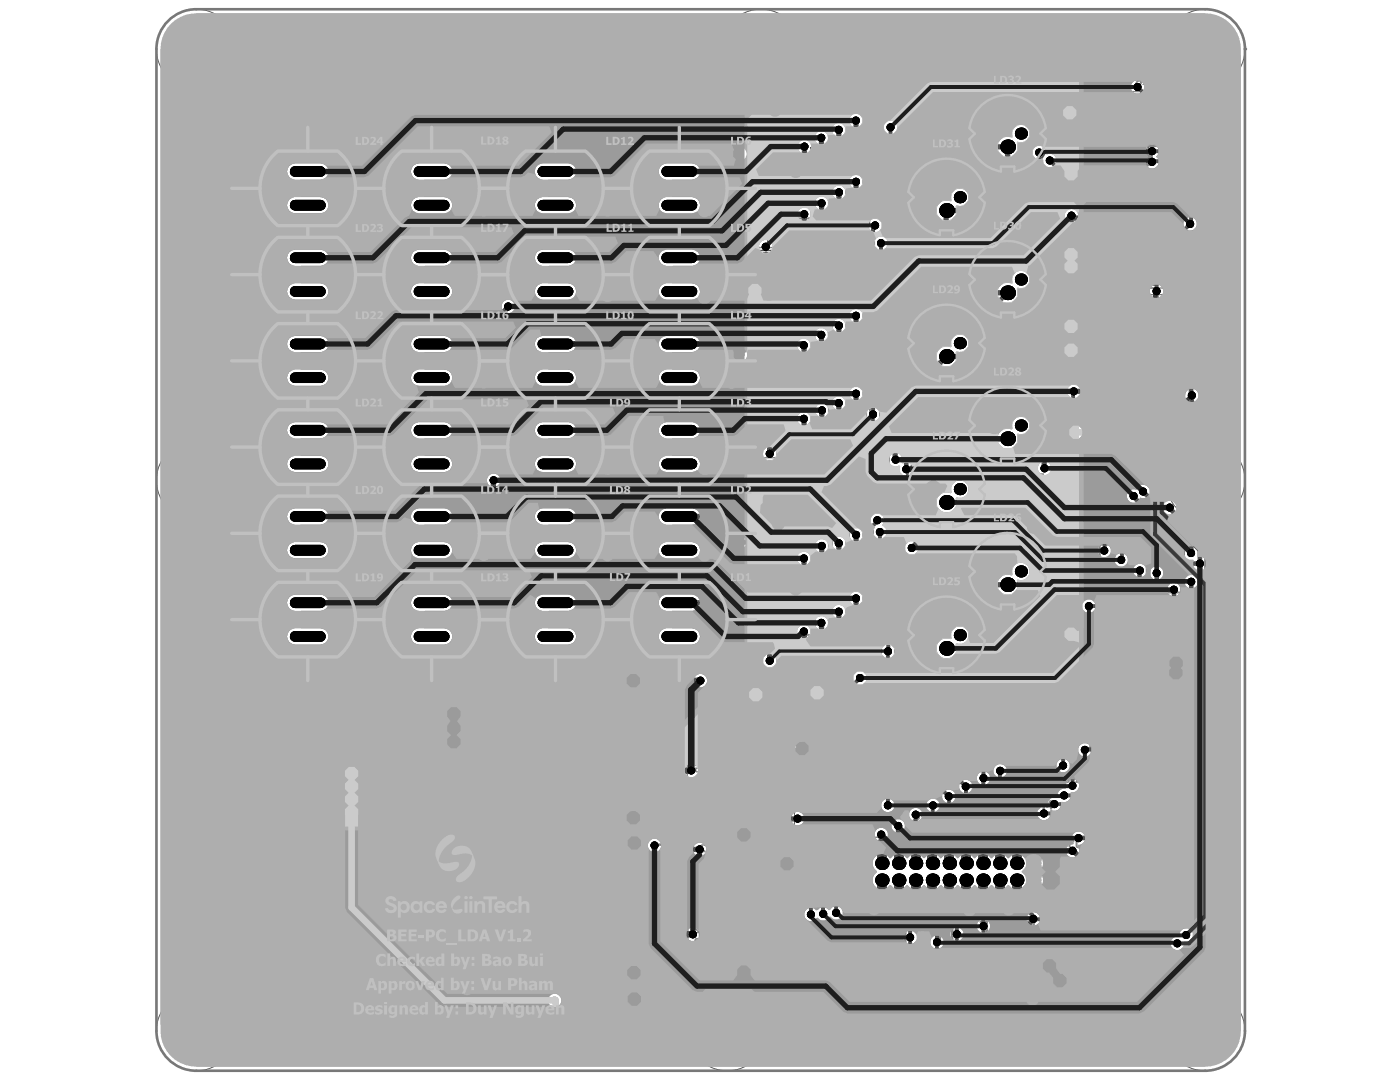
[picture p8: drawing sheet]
<svg xmlns="http://www.w3.org/2000/svg" width="279mm" height="216mm" viewBox="0 0 279 216" stroke-linecap="round" stroke-linejoin="round" font-family="sans-serif">
<path d="M44.3 133.1h10.3v13h-10.3zM227.9 131h1.6l-.8 1.4zM229.9 125.8h13.8v50h-13.8zM167.8 195.1h50.1v13.8h-50.1zM211.2 193.9l1.4-.8v1.6z" fill="none" stroke="#5a5a5a" stroke-width=".34"/>
<g fill="none" stroke="#5a5a5a" stroke-width=".53">
<circle cx="38.6" cy="144.7" r=".27"/>
<circle cx="143.4" cy="162.7" r=".27"/>
<circle cx="209.6" cy="165.1" r=".27"/>
<circle cx="143.6" cy="195.3" r=".27"/>
</g>
<g fill="none" stroke="#5a5a5a" stroke-width=".27">
<path d="M225.9 28h13.3v11.7h-13.3zM225.9 62.3h13.3v11.7h-13.3zM112.3 141.4h10.6v13.5h-10.6zM144.6 153h2.5v4.6h-2.5zM144.6 143.8h2.5v4.7h-2.5zM112.5 174.2h10.6v13.5h-10.6zM144.6 162.1h2.5v4.6h-2.5zM144.6 171.2h2.5v4.7h-2.5zM173.7 169.9h38.2v8.1h-38.2zM144.6 180.4h2.5v4.6h-2.5zM144.6 189.5h2.5v4.6h-2.5z"/>
<circle cx="228.3" cy="30.4" r="1.32"/>
<circle cx="228.3" cy="64.7" r="1.32"/>
<circle cx="114.7" cy="152.5" r="1.32"/>
<circle cx="114.9" cy="185.3" r="1.32"/>
</g>
<g fill="none" stroke="#5a5a5a" stroke-width=".2">
<path d="M217.7 18.9h4.6v2.5h-4.6zM220 18.8v2.7M225.7 18.9h4.7v2.5h-4.7zM228 18.8v2.6M150.6 24.7h4.6v2.5h-4.6zM151.6 26h2.6M152.6 38a.81 .81 0 0 1 .9 .8 .81 .81 0 0 1-.9 .8M152.6 32.9h21v11.9h-21zM152.9 24.6v2.7M153.2 32.9v-2.6h.8v2.6M155 32.9v-2.6h.8v2.6M156.7 32.9v-2.6h.8v2.6"/>
<path d="M158.4 32.9v-2.6h.8v2.6M160.1 32.9v-2.6h.8v2.6M161.8 32.9v-2.6h.9v2.6M163.6 32.9v-2.6h.8v2.6M165.3 32.9v-2.6h.8v2.6M167 32.9v-2.6h.8v2.6M168.7 32.9v-2.6h.8v2.6M170.5 32.9v-2.6h.8v2.6M172.2 32.9v-2.6h.8v2.6M217.7 29.9h4.6v2.6h-4.6zM217.7 34.4h4.6v2.6h-4.6zM217.7 38.9h4.6v2.5h-4.6z"/>
<path d="M218.6 35.7h2.7M218.6 31.2h2.7M218.6 20.1h2.7M220 29.9v2.6M220 34.4v2.6M220 38.8v2.7M226.7 20.1h2.7M150.6 50h4.6v2.5h-4.6zM150.6 54h4.6v2.5h-4.6zM151.6 51.2h2.6M151.6 55.3h2.6M152.9 49.9v2.7"/>
<path d="M152.9 54v2.6M153.2 44.8v2.5h.8v-2.5M155 44.8v2.5h.8v-2.5M156.7 44.8v2.5h.8v-2.5M158.4 44.8v2.5h.8v-2.5M160.1 44.8v2.5h.8v-2.5M161.8 44.8v2.5h.9v-2.5M163.6 44.8v2.5h.8v-2.5M165.3 44.8v2.5h.8v-2.5M167 44.8v2.5h.8v-2.5M168.7 44.8v2.5h.8v-2.5M170.5 44.8v2.5h.8v-2.5"/>
<path d="M172.2 44.8v2.5h.8v-2.5M217.7 44.6h4.6v2.5h-4.6zM217.7 49.4h4.6v2.6h-4.6zM217.7 54.4h4.6v2.5h-4.6zM218.6 40.1h2.7M218.6 55.6h2.7M218.6 50.7h2.7M218.6 45.9h2.7M220 44.5v2.7M220 49.4v2.6M220 54.3v2.7M226.4 54.4h4.6v2.5h-4.6z"/>
<path d="M227.4 55.6h2.6M228.7 54.3v2.6M150.6 65.5h4.6v2.5h-4.6zM151.6 66.7h2.6M152.6 79.6a.81 .81 0 0 1 .9 .8 .81 .81 0 0 1-.9 .8M152.6 74.4h21v11.9h-21zM152.9 65.4v2.6M153.2 74.4v-2.5h.8v2.5M155 74.4v-2.5h.8v2.5M156.7 74.4v-2.5h.8v2.5M158.4 74.4v-2.5h.8v2.5M160.1 74.4v-2.5h.8v2.5"/>
<path d="M161.8 74.4v-2.5h.9v2.5M163.6 74.4v-2.5h.8v2.5M165.3 74.4v-2.5h.8v2.5M167 74.4v-2.5h.8v2.5M168.7 74.4v-2.5h.8v2.5M170.5 74.4v-2.5h.8v2.5M172.2 74.4v-2.5h.8v2.5M217.7 68.7h4.6v2.5h-4.6zM217.7 63.9h4.6v2.5h-4.6zM217.7 73.5h4.6v2.5h-4.6zM218.6 70h2.7M218.6 74.7h2.7"/>
<path d="M218.6 65.2h2.7M220 63.9v2.6M220 68.7v2.6M220 73.4v2.6M150.6 91.9h4.6v2.5h-4.6zM150.6 96.1h4.6v2.5h-4.6zM151.6 93.2h2.6M151.6 97.3h2.6M152.9 91.8v2.7M152.9 96v2.6M153.2 86.3v2.5h.8v-2.5M155 86.3v2.5h.8v-2.5"/>
<path d="M156.7 86.3v2.5h.8v-2.5M158.4 86.3v2.5h.8v-2.5M160.1 86.3v2.5h.8v-2.5M161.8 86.3v2.5h.9v-2.5M163.6 86.3v2.5h.8v-2.5M165.3 86.3v2.5h.8v-2.5M167 86.3v2.5h.8v-2.5M168.7 86.3v2.5h.8v-2.5M170.5 86.3v2.5h.8v-2.5M172.2 86.3v2.5h.8v-2.5M217.7 80.5h4.6v2.6h-4.6zM217.7 85h4.6v2.6h-4.6z"/>
<path d="M218.6 86.3h2.7M218.6 81.8h2.7M220 80.5v2.6M220 85v2.6M150.6 106.9h4.6v2.5h-4.6zM151.6 108.2h2.6M152.6 116h21v11.9h-21zM152.9 106.9v2.6M153.2 116v-2.5h.8v2.5M155 116v-2.5h.8v2.5M156.7 116v-2.5h.8v2.5M158.4 116v-2.5h.8v2.5"/>
<path d="M160.1 116v-2.5h.8v2.5M161.8 116v-2.5h.9v2.5M163.6 116v-2.5h.8v2.5M165.3 116v-2.5h.8v2.5M167 116v-2.5h.8v2.5M168.7 116v-2.5h.8v2.5M170.5 116v-2.5h.8v2.5M172.2 116v-2.5h.8v2.5M215.1 114.6h2.6M215.1 112.3h2.6v4.6h-2.6zM216.4 113.3v2.7M219.5 112.7a.81 .81 0 0 1 .8 .8 .81 .81 0 0 1-.8 .8"/>
<path d="M219.5 107.5h21v11.9h-21zM220.1 107.5v-2.5h.8v2.5M220.1 119.4v2.5h.8v-2.5M221.8 107.5v-2.5h.8v2.5M221.8 119.4v2.5h.8v-2.5M223.6 107.5v-2.5h.8v2.5M223.6 119.4v2.5h.8v-2.5M225.3 107.5v-2.5h.8v2.5M225.3 119.4v2.5h.8v-2.5M227 107.5v-2.5h.8v2.5M227 119.4v2.5h.8v-2.5M228.7 107.5v-2.5h.8v2.5"/>
<path d="M228.7 119.4v2.5h.8v-2.5M230.4 107.5v-2.5h.9v2.5M230.4 119.4v2.5h.9v-2.5M232.2 107.5v-2.5h.8v2.5M232.2 119.4v2.5h.8v-2.5M233.9 107.5v-2.5h.8v2.5M233.9 119.4v2.5h.8v-2.5M235.6 107.5v-2.5h.8v2.5M235.6 119.4v2.5h.8v-2.5M237.3 107.5v-2.5h.8v2.5M237.3 119.4v2.5h.8v-2.5M239.1 107.5v-2.5h.8v2.5"/>
<path d="M239.1 119.4v2.5h.8v-2.5M61.8 137.7h2.5v4.7h-2.5zM63 138.7v2.7M67.1 133h9v16.4h-9zM79 133h9v16.4h-9zM113.7 136.8h4.6v2.5h-4.6zM114.7 138.1h2.6M116 136.8v2.6M122 136.8h4.7v2.5h-4.7zM123 138.1h2.7M124.4 136.8v2.6M150.7 134.1h4.6v2.5h-4.6z"/>
<path d="M151.7 135.3h2.6M152.6 121.1a.81 .81 0 0 1 .9 .8 .81 .81 0 0 1-.9 .8M153 134v2.6M153.2 127.9v2.5h.8v-2.5M155 127.9v2.5h.8v-2.5M156.7 127.9v2.5h.8v-2.5M158.4 127.9v2.5h.8v-2.5M158.7 134.1h4.6v2.5h-4.6zM159.7 135.3h2.6M160.1 127.9v2.5h.8v-2.5M161 134v2.6M161.8 127.9v2.5h.9v-2.5"/>
<path d="M163.6 127.9v2.5h.8v-2.5M165.3 127.9v2.5h.8v-2.5M167 127.9v2.5h.8v-2.5M168.7 127.9v2.5h.8v-2.5M170.5 127.9v2.5h.8v-2.5M172.2 127.9v2.5h.8v-2.5M217.5 125.3h4.7v2.5h-4.7zM218.5 126.5h2.7M219.8 125.2v2.7M40.1 148h4.6v2.5h-4.6zM40.6 152.7h2.9v1.5h-2.9zM40.6 156.2h2.9v1.6h-2.9z"/>
<path d="M40.7 153.5h2.7M40.8 157h2.6M41.1 149.3h2.6M42.1 152.1v2.7M42.1 155.7v2.6M42.4 147.9v2.7M47.7 149.8h14.8v7.7h-14.8zM53.7 153.6h2.7M55.1 152.3v2.7M61.7 140h2.6M73.2 153.1h16.4v9h-16.4zM99.1 144.1h2.7"/>
<path d="M99.1 152.2h2.7M99.2 141.8h2.5v4.7h-2.5zM99.2 149.9h2.5v4.6h-2.5zM100.5 142.8v2.7M100.5 150.9v2.6M103.5 144.1h2.7M103.6 152.2h2.6M103.6 141.8h2.5v4.7h-2.5zM103.6 149.9h2.5v4.6h-2.5zM104.8 142.8v2.7M104.9 150.9v2.6M121.9 156.7h4.7v2.5h-4.7z"/>
<path d="M122.9 157.9h2.7M124.3 156.6v2.7M129.8 147.5h2.6M129.8 145.2h2.5v4.6h-2.5zM130.3 157.3h2.9v1.6h-2.9zM130.5 158.1h2.6M131.1 146.2v2.6M131.1 152.6h4.7v2.6h-4.7zM131.8 156.8v2.6M132.1 153.9h2.7M133.4 152.6v2.6M134.4 147.5h2.7"/>
<path d="M134.5 145.2h2.5v4.6h-2.5zM135.8 146.2v2.6M137.9 157.3h2.9v1.6h-2.9zM138 158.1h2.7M139.3 156.8v2.6M152.5 146h4.6v2.6h-4.6zM153.5 147.3h2.7M154.8 146v2.6M74.2 164.6h4.7v2.5h-4.7zM75.2 165.8h2.7M76.6 164.5v2.7M99.3 176.7h2.6"/>
<path d="M99.4 174.4h2.5v4.6h-2.5zM100.6 175.4v2.6M103.7 176.7h2.6M103.7 174.4h2.5v4.6h-2.5zM105 175.4v2.6M113.8 169.7h4.7v2.5h-4.7zM114.8 171h2.7M116.2 169.6v2.7M122.2 169.7h4.6v2.5h-4.6zM123.2 171h2.6M124.5 169.6v2.7M130 178h2.5v4.6h-2.5z"/>
<path d="M131.2 179v2.6M131.6 160.5h7.7v4.5h-7.7zM134.2 162.7h2.6M134.6 178h2.6v4.6h-2.6zM135.5 161.4v2.7M135.9 179v2.6M152.5 162.2h4.6v2.5h-4.6zM152.5 173.5h4.6v2.5h-4.6zM153.5 174.8h2.7M153.5 163.4h2.7M154.8 162.1v2.7M154.8 173.5v2.6"/>
<path d="M48.6 181.1h16.5v9h-16.5zM48.6 192.2h16.5v9h-16.5zM74.9 193.8h16.5v9h-16.5zM75.3 188.6h4.6v2.5h-4.6zM76.2 189.8h2.7M77.6 188.5v2.6M99.3 184.4h2.6M99.4 182.1h2.5v4.6h-2.5zM100.6 183.1v2.6M103.7 184.4h2.6M103.8 182.1h2.5v4.6h-2.5zM105 183.1v2.6"/>
<path d="M122.1 189.9h4.6v2.5h-4.6zM123.1 191.1h2.6M124.4 189.8v2.7M129.9 180.3h2.7M130.5 189.8h2.9v1.6h-2.9zM130.6 190.6h2.6M131.3 185.2h4.6v2.5h-4.6zM131.8 193h7.7v4.5h-7.7zM131.9 189.3v2.7M132.3 186.4h2.6M133.6 185.1v2.7M134.3 195.3h2.7"/>
<path d="M134.6 180.3h2.6M135.6 193.9v2.7M138 189.8h2.9v1.6h-2.9zM138.1 190.6h2.7M139.5 189.3v2.7M152.5 190.1h4.6v2.5h-4.6zM153.5 191.3h2.7M154.8 190v2.7M59.6 203.4h4.7v2.5h-4.7zM60.6 204.7h2.7M61.9 203.3v2.7M99.5 200.8h4.6v2.5h-4.6z"/>
<path d="M100.5 202h2.6M101.8 200.7v2.7M108.1 201.2h2.9v1.6h-2.9zM108.2 202h2.7M109.6 200.7v2.7M116 200.8h4.7v2.5h-4.7zM117 202h2.7M118.3 200.7v2.7M123.8 201.2h2.9v1.6h-2.9zM123.9 202h2.7M125.3 200.7v2.7"/>
<circle cx="152.9" cy="26" r=".79"/>
<circle cx="220" cy="35.7" r=".79"/>
<circle cx="220" cy="20.1" r=".79"/>
<circle cx="220" cy="31.2" r=".79"/>
<circle cx="228" cy="20.1" r=".79"/>
<circle cx="152.9" cy="51.2" r=".79"/>
<circle cx="152.9" cy="55.3" r=".79"/>
<circle cx="220" cy="40.1" r=".79"/>
<circle cx="220" cy="45.9" r=".79"/>
<circle cx="220" cy="50.7" r=".79"/>
<circle cx="220" cy="55.6" r=".79"/>
<circle cx="228.7" cy="55.6" r=".79"/>
<circle cx="152.9" cy="66.7" r=".79"/>
<circle cx="220" cy="74.7" r=".79"/>
<circle cx="220" cy="65.2" r=".79"/>
<circle cx="220" cy="70" r=".79"/>
<circle cx="152.9" cy="93.2" r=".79"/>
<circle cx="152.9" cy="97.3" r=".79"/>
<circle cx="220" cy="86.3" r=".79"/>
<circle cx="220" cy="81.8" r=".79"/>
<circle cx="152.9" cy="108.2" r=".79"/>
<circle cx="216.4" cy="114.6" r=".79"/>
<circle cx="116" cy="138.1" r=".79"/>
<circle cx="124.4" cy="138.1" r=".79"/>
<circle cx="153" cy="135.3" r=".79"/>
<circle cx="161" cy="135.3" r=".79"/>
<circle cx="219.8" cy="126.5" r=".79"/>
<circle cx="42.1" cy="153.5" r=".79"/>
<circle cx="42.1" cy="157" r=".79"/>
<circle cx="42.4" cy="149.3" r=".79"/>
<circle cx="55.1" cy="153.6" r=".79"/>
<circle cx="63" cy="140" r=".79"/>
<circle cx="100.5" cy="152.2" r=".79"/>
<circle cx="100.5" cy="144.1" r=".79"/>
<circle cx="104.8" cy="144.1" r=".79"/>
<circle cx="104.9" cy="152.2" r=".79"/>
<circle cx="124.3" cy="157.9" r=".79"/>
<circle cx="131.1" cy="147.5" r=".79"/>
<circle cx="131.8" cy="158.1" r=".79"/>
<circle cx="133.4" cy="153.9" r=".79"/>
<circle cx="135.8" cy="147.5" r=".79"/>
<circle cx="139.3" cy="158.1" r=".79"/>
<circle cx="154.8" cy="147.3" r=".79"/>
<circle cx="76.6" cy="165.8" r=".79"/>
<circle cx="100.6" cy="176.7" r=".79"/>
<circle cx="105" cy="176.7" r=".79"/>
<circle cx="116.2" cy="171" r=".79"/>
<circle cx="124.5" cy="171" r=".79"/>
<circle cx="135.5" cy="162.7" r=".79"/>
<circle cx="154.8" cy="174.8" r=".79"/>
<circle cx="154.8" cy="163.4" r=".79"/>
<circle cx="77.6" cy="189.8" r=".79"/>
<circle cx="100.6" cy="184.4" r=".79"/>
<circle cx="105" cy="184.4" r=".79"/>
<circle cx="124.4" cy="191.1" r=".79"/>
<circle cx="131.2" cy="180.3" r=".79"/>
<circle cx="131.9" cy="190.6" r=".79"/>
<circle cx="133.6" cy="186.4" r=".79"/>
<circle cx="135.6" cy="195.3" r=".79"/>
<circle cx="135.9" cy="180.3" r=".79"/>
<circle cx="139.5" cy="190.6" r=".79"/>
<circle cx="154.8" cy="191.3" r=".79"/>
<circle cx="62" cy="204.7" r=".79"/>
<circle cx="101.8" cy="202" r=".79"/>
<circle cx="109.6" cy="202" r=".79"/>
<circle cx="118.3" cy="202" r=".79"/>
<circle cx="125.3" cy="202" r=".79"/>
</g>
<path d="M79.2 168.6h9.3v17.2h-9.3z" fill="none" stroke="#5a5a5a" stroke-width=".4"/>
<g fill="#5a5a5a">
<path d="M134.7 152.6h1.1v2.5h-1.1z" fill-rule="evenodd"/>
<path d="M131.1 152.6h1.1v2.5h-1.1z" fill-rule="evenodd"/>
<path d="M140 157.3h.8v1.6h-.8z" fill-rule="evenodd"/>
<path d="M137.9 157.3h.8v1.6h-.8z" fill-rule="evenodd"/>
<path d="M134.5 148.8h2.5v1h-2.5z" fill-rule="evenodd"/>
<path d="M134.5 145.2h2.5v1h-2.5z" fill-rule="evenodd"/>
<path d="M130.5 189.8h.8v1.6h-.8z" fill-rule="evenodd"/>
<path d="M132.6 189.8h.8v1.6h-.8z" fill-rule="evenodd"/>
<path d="M134.8 185.2h1.1v2.5h-1.1z" fill-rule="evenodd"/>
<path d="M131.3 185.2h1v2.5h-1z" fill-rule="evenodd"/>
<path d="M140.1 189.8h.8v1.6h-.8z" fill-rule="evenodd"/>
<path d="M138 189.8h.8v1.6h-.8z" fill-rule="evenodd"/>
<path d="M125.3 156.7h1.3v2.5h-1.3z" fill-rule="evenodd"/>
<path d="M121.9 156.7h1.4v2.5h-1.4z" fill-rule="evenodd"/>
<path d="M134.6 181.5h2.6v1.1h-2.6z" fill-rule="evenodd"/>
<path d="M134.6 178h2.6v1h-2.6z" fill-rule="evenodd"/>
<path d="M129.8 145.2h2.5v1.3h-2.5z" fill-rule="evenodd"/>
<path d="M129.8 148.5h2.5v1.3h-2.5z" fill-rule="evenodd"/>
<path d="M130.3 157.3h.8v1.6h-.8z" fill-rule="evenodd"/>
<path d="M132.4 157.3h.8v1.6h-.8z" fill-rule="evenodd"/>
<path d="M130.4 161.9h1.1v1.6h-1.1z" fill-rule="evenodd"/>
<path d="M139.5 161.9h1.1v1.6h-1.1z" fill-rule="evenodd"/>
<path d="M122.1 189.9h1.3v2.5h-1.3z" fill-rule="evenodd"/>
<path d="M125.4 189.9h1.3v2.5h-1.3z" fill-rule="evenodd"/>
<path d="M130.5 194.5h1.1v1.6h-1.1z" fill-rule="evenodd"/>
<path d="M139.7 194.5h1v1.6h-1z" fill-rule="evenodd"/>
<path d="M130 178h2.5v1.3h-2.5z" fill-rule="evenodd"/>
<path d="M130 181.3h2.5v1.3h-2.5z" fill-rule="evenodd"/>
<path d="M122 136.8h1.1v2.5h-1.1z" fill-rule="evenodd"/>
<path d="M125.6 136.8h1.1v2.5h-1.1z" fill-rule="evenodd"/>
<path d="M103.6 141.8h2.5v1.3h-2.5z" fill-rule="evenodd"/>
<path d="M103.6 145.1h2.5v1.4h-2.5z" fill-rule="evenodd"/>
<path d="M103.6 153.5h2.5v1h-2.5z" fill-rule="evenodd"/>
<path d="M103.6 149.9h2.5v1.1h-2.5z" fill-rule="evenodd"/>
<path d="M113.7 136.8h1.1v2.5h-1.1z" fill-rule="evenodd"/>
<path d="M117.3 136.8h1v2.5h-1z" fill-rule="evenodd"/>
<path d="M99.2 145.4h2.5v1.1h-2.5z" fill-rule="evenodd"/>
<path d="M99.2 141.8h2.5v1.1h-2.5z" fill-rule="evenodd"/>
<path d="M99.2 153.5h2.5v1h-2.5z" fill-rule="evenodd"/>
<path d="M99.2 149.9h2.5v1.1h-2.5z" fill-rule="evenodd"/>
<path d="M40.1 148h1.3v2.5h-1.3z" fill-rule="evenodd"/>
<path d="M43.4 148h1.3v2.5h-1.3z" fill-rule="evenodd"/>
<path d="M42.7 152.7h.8v1.5h-.8z" fill-rule="evenodd"/>
<path d="M40.6 152.7h.8v1.5h-.8z" fill-rule="evenodd"/>
<path d="M40.6 156.2h.8v1.6h-.8z" fill-rule="evenodd"/>
<path d="M42.7 156.2h.8v1.6h-.8z" fill-rule="evenodd"/>
<path d="M99.5 200.8h1.1v2.5h-1.1z" fill-rule="evenodd"/>
<path d="M103.1 200.8h1v2.5h-1z" fill-rule="evenodd"/>
<path d="M110.2 201.2h.8v1.6h-.8z" fill-rule="evenodd"/>
<path d="M108.1 201.2h.8v1.6h-.8z" fill-rule="evenodd"/>
<path d="M58.5 151.5h4v4.3h-4z" fill-rule="evenodd"/>
<path d="M47.6 151.5h4.1v4.3h-4.1z" fill-rule="evenodd"/>
<path d="M221.2 68.7h1.1v2.5h-1.1z" fill-rule="evenodd"/>
<path d="M217.7 68.7h1v2.5h-1z" fill-rule="evenodd"/>
<path d="M152.5 146.1h1.3v2.5h-1.3z" fill-rule="evenodd"/>
<path d="M155.8 146.1h1.3v2.5h-1.3z" fill-rule="evenodd"/>
<path d="M99.4 177.9h2.5v1.1h-2.5z" fill-rule="evenodd"/>
<path d="M99.4 174.4h2.5v1h-2.5z" fill-rule="evenodd"/>
<path d="M215.1 112.3h2.6v1.3h-2.6z" fill-rule="evenodd"/>
<path d="M215.1 115.6h2.6v1.3h-2.6z" fill-rule="evenodd"/>
<path d="M217.6 73.5h1.4v2.5h-1.4z" fill-rule="evenodd"/>
<path d="M221 73.5h1.3v2.5h-1.3z" fill-rule="evenodd"/>
<path d="M221.2 34.4h1.1v2.6h-1.1z" fill-rule="evenodd"/>
<path d="M217.7 34.4h1v2.6h-1z" fill-rule="evenodd"/>
<path d="M217.7 38.9h1.3v2.5h-1.3z" fill-rule="evenodd"/>
<path d="M221 38.9h1.3v2.5h-1.3z" fill-rule="evenodd"/>
<path d="M217.5 125.3h1.1v2.5h-1.1z" fill-rule="evenodd"/>
<path d="M221.1 125.3h1.1v2.5h-1.1z" fill-rule="evenodd"/>
<path d="M221.2 80.5h1.1v2.6h-1.1z" fill-rule="evenodd"/>
<path d="M217.6 80.5h1.1v2.6h-1.1z" fill-rule="evenodd"/>
<path d="M221 63.9h1.3v2.5h-1.3z" fill-rule="evenodd"/>
<path d="M217.7 63.9h1.3v2.5h-1.3z" fill-rule="evenodd"/>
<path d="M226.4 54.4h1.1v2.5h-1.1z" fill-rule="evenodd"/>
<path d="M230 54.4h1v2.5h-1z" fill-rule="evenodd"/>
<path d="M217.6 54.4h1.4v2.5h-1.4z" fill-rule="evenodd"/>
<path d="M221 54.4h1.3v2.5h-1.3z" fill-rule="evenodd"/>
<path d="M221.2 49.4h1.1v2.6h-1.1z" fill-rule="evenodd"/>
<path d="M217.6 49.4h1.1v2.6h-1.1z" fill-rule="evenodd"/>
<path d="M221.2 44.6h1.1v2.5h-1.1z" fill-rule="evenodd"/>
<path d="M217.6 44.6h1.1v2.5h-1.1z" fill-rule="evenodd"/>
<path d="M221 29.9h1.3v2.6h-1.3z" fill-rule="evenodd"/>
<path d="M217.6 29.9h1.4v2.6h-1.4z" fill-rule="evenodd"/>
<path d="M221 18.9h1.3v2.5h-1.3z" fill-rule="evenodd"/>
<path d="M217.7 18.9h1.3v2.5h-1.3z" fill-rule="evenodd"/>
<path d="M225.7 18.9h1.1v2.5h-1.1z" fill-rule="evenodd"/>
<path d="M229.3 18.9h1.1v2.5h-1.1z" fill-rule="evenodd"/>
<path d="M217.6 85h1.1v2.6h-1.1z" fill-rule="evenodd"/>
<path d="M221.2 85h1.1v2.6h-1.1z" fill-rule="evenodd"/>
<path d="M103.8 185.7h2.5v1h-2.5z" fill-rule="evenodd"/>
<path d="M103.8 182.1h2.5v1.1h-2.5z" fill-rule="evenodd"/>
<path d="M103.7 174.4h2.5v1.3h-2.5z" fill-rule="evenodd"/>
<path d="M103.7 177.7h2.5v1.3h-2.5z" fill-rule="evenodd"/>
<path d="M155.8 173.5h1.3v2.5h-1.3z" fill-rule="evenodd"/>
<path d="M152.5 173.5h1.3v2.5h-1.3z" fill-rule="evenodd"/>
<path d="M152.5 190.1h1.1v2.5h-1.1z" fill-rule="evenodd"/>
<path d="M156.1 190.1h1v2.5h-1z" fill-rule="evenodd"/>
<path d="M125.8 169.7h1v2.5h-1z" fill-rule="evenodd"/>
<path d="M122.2 169.7h1v2.5h-1z" fill-rule="evenodd"/>
<path d="M99.4 182.1h2.5v1.1h-2.5z" fill-rule="evenodd"/>
<path d="M99.4 185.7h2.5v1h-2.5z" fill-rule="evenodd"/>
<path d="M61.8 141h2.5v1.4h-2.5z" fill-rule="evenodd"/>
<path d="M61.8 137.7h2.5v1.4h-2.5z" fill-rule="evenodd"/>
<path d="M78.6 188.6h1.3v2.5h-1.3z" fill-rule="evenodd"/>
<path d="M75.3 188.6h1.3v2.5h-1.3z" fill-rule="evenodd"/>
<path d="M77.6 164.6h1.3v2.5h-1.3z" fill-rule="evenodd"/>
<path d="M74.2 164.6h1.4v2.5h-1.4z" fill-rule="evenodd"/>
<path d="M59.6 203.4h1.4v2.5h-1.4z" fill-rule="evenodd"/>
<path d="M62.9 203.4h1.4v2.5h-1.4z" fill-rule="evenodd"/>
<path d="M119.6 200.8h1v2.5h-1z" fill-rule="evenodd"/>
<path d="M116 200.8h1.1v2.5h-1.1z" fill-rule="evenodd"/>
<path d="M125.9 201.2h.8v1.6h-.8z" fill-rule="evenodd"/>
<path d="M123.8 201.2h.8v1.6h-.8z" fill-rule="evenodd"/>
<path d="M117.4 169.7h1.1v2.5h-1.1z" fill-rule="evenodd"/>
<path d="M113.8 169.7h1.1v2.5h-1.1z" fill-rule="evenodd"/>
<path d="M152.5 162.2h1.1v2.5h-1.1z" fill-rule="evenodd"/>
<path d="M156.1 162.2h1v2.5h-1z" fill-rule="evenodd"/>
<path d="M154.3 134h1v2.6h-1z" fill-rule="evenodd"/>
<path d="M150.7 134h1.1v2.6h-1.1z" fill-rule="evenodd"/>
<path d="M158.7 134.1h1v2.5h-1z" fill-rule="evenodd"/>
<path d="M162.2 134.1h1.1v2.5h-1.1z" fill-rule="evenodd"/>
<path d="M150.6 106.9h1.3v2.5h-1.3z" fill-rule="evenodd"/>
<path d="M153.9 106.9h1.3v2.5h-1.3z" fill-rule="evenodd"/>
<path d="M154.1 91.9h1.1v2.5h-1.1z" fill-rule="evenodd"/>
<path d="M150.6 91.9h1v2.5h-1z" fill-rule="evenodd"/>
<path d="M150.6 96.1h1v2.5h-1z" fill-rule="evenodd"/>
<path d="M154.1 96.1h1.1v2.5h-1.1z" fill-rule="evenodd"/>
<path d="M150.6 24.7h1.3v2.5h-1.3z" fill-rule="evenodd"/>
<path d="M153.9 24.7h1.3v2.5h-1.3z" fill-rule="evenodd"/>
<path d="M150.6 50h1v2.5h-1z" fill-rule="evenodd"/>
<path d="M154.1 50h1.1v2.5h-1.1z" fill-rule="evenodd"/>
<path d="M150.6 54h1v2.5h-1z" fill-rule="evenodd"/>
<path d="M154.1 54h1.1v2.5h-1.1z" fill-rule="evenodd"/>
<path d="M150.6 65.5h1.3v2.5h-1.3z" fill-rule="evenodd"/>
<path d="M153.9 65.5h1.3v2.5h-1.3z" fill-rule="evenodd"/>
</g>
<g fill="none" stroke="#5a5a5a" stroke-width=".27">
<path d="M217.7 18.9h4.6v2.5h-4.6zM225.7 18.9h4.7v2.5h-4.7zM150.6 24.7h4.6v2.5h-4.6zM217.7 29.9h4.6v2.6h-4.6zM217.7 34.4h4.6v2.6h-4.6zM217.7 38.9h4.6v2.5h-4.6zM150.6 50h4.6v2.5h-4.6zM150.6 54h4.6v2.5h-4.6zM217.7 44.6h4.6v2.5h-4.6zM217.7 49.4h4.6v2.6h-4.6zM217.7 54.4h4.6v2.5h-4.6zM226.4 54.4h4.6v2.5h-4.6z"/>
<path d="M150.6 65.5h4.6v2.5h-4.6zM217.7 63.9h4.6v2.5h-4.6zM217.7 68.7h4.6v2.5h-4.6zM217.7 73.5h4.6v2.5h-4.6zM150.6 91.9h4.6v2.5h-4.6zM150.6 96.1h4.6v2.5h-4.6zM217.7 80.5h4.6v2.6h-4.6zM217.7 85h4.6v2.6h-4.6zM150.6 106.9h4.6v2.5h-4.6zM215.1 112.3h2.6v4.6h-2.6zM61.8 137.7h2.5v4.7h-2.5zM113.7 136.8h4.6v2.5h-4.6z"/>
<path d="M122 136.8h4.7v2.5h-4.7zM150.7 134.1h4.6v2.5h-4.6zM158.7 134.1h4.6v2.5h-4.6zM217.5 125.3h4.7v2.5h-4.7zM40.1 148h4.6v2.5h-4.6zM40.5 152.4h3.2v2.1h-3.2zM40.5 155.9h3.2v2.2h-3.2zM47.7 149.8h14.8v7.7h-14.8zM99.2 141.8h2.5v4.7h-2.5zM99.2 149.9h2.5v4.6h-2.5zM103.6 141.8h2.5v4.7h-2.5zM103.6 149.9h2.5v4.6h-2.5z"/>
<path d="M121.9 156.7h4.7v2.5h-4.7zM129.8 145.2h2.5v4.6h-2.5zM130.2 157h3.2v2.2h-3.2zM131.1 152.6h4.7v2.6h-4.7zM134.5 145.2h2.5v4.6h-2.5zM137.7 157h3.2v2.2h-3.2zM152.5 146h4.6v2.6h-4.6zM41.7 160.1h20.8v18.8h-20.8zM74.2 164.6h4.7v2.5h-4.7zM99.4 174.4h2.5v4.6h-2.5zM103.7 174.4h2.5v4.6h-2.5zM113.8 169.7h4.7v2.5h-4.7z"/>
<path d="M122.2 169.7h4.6v2.5h-4.6zM130 178h2.5v4.6h-2.5zM134.6 178h2.6v4.6h-2.6zM152.5 162.2h4.6v2.5h-4.6zM152.5 173.5h4.6v2.5h-4.6zM75.3 188.6h4.6v2.5h-4.6zM99.4 182.1h2.5v4.6h-2.5zM103.8 182.1h2.5v4.6h-2.5zM122.1 189.9h4.6v2.5h-4.6zM130.3 189.6h3.2v2.1h-3.2zM131.3 185.2h4.6v2.5h-4.6zM137.9 189.6h3.2v2.1h-3.2z"/>
<path d="M152.5 190.1h4.6v2.5h-4.6zM59.6 203.4h4.7v2.5h-4.7zM99.5 200.8h4.6v2.5h-4.6zM108 201h3.1v2.1h-3.1zM116 200.8h4.7v2.5h-4.7zM123.7 201h3.2v2.1h-3.2z"/>
</g>
<path d="M135.5 161.4l1.3 1.3-1.3 1.4zM136.9 161.5v2.3M135.6 193.9l1.4 1.4-1.4 1.3zM137 194.1v2.2" fill="none" stroke="#5a5a5a" stroke-width=".4"/>
<path d="M131.6 160.5h7.7v4.5h-7.7zM131.8 193h7.7v4.5h-7.7z" fill="none" stroke="#5a5a5a" stroke-width=".34"/>
<path d="M47.7 149.8h2v7.7h-2z" fill-rule="evenodd" fill="#5a5a5a"/>
<g fill="#5a5a5a">
<path d="M134.4 148h.5v1.2l.7-.5 .9-.3 .6-.1v.5l-.8 .1-1 .4-.5 .4h-.4z"/>
<path d="M125 200.7h1.3v.3h-.4v1.6h-.4a.3 .3 0 0 0-.2-.3 .3 .3 0 0 0-.3 .1v-.4h.4v-1h-.4z"/>
<path d="M158.5 134.6l.4-.2h.7h.3v.4a.58 .58 0 0 0-.9 .2l.5 .1v.3h-.3a.3 .3 0 0 0-.1 .5 .3 .3 0 0 0 .4 0l.4-.1v.4l-.4 .1a.63 .63 0 0 1-.8-.2 .63 .63 0 0 1 0-.8l.2-.1-.3-.1z"/>
<path d="M154.1 190.7l.4-.3h.6l.2 .1v.4a.39 .39 0 0 0-.6-.1 .39 .39 0 0 0 0 .6l.7 .6v.3h-1.4v-.4h.8a1.14 1.14 0 0 1-.7-1.2z"/>
<path d="M104 142.8l.8-.2a.99 .99 0 0 1 .9 .5 .99 .99 0 0 1-.1 1h-.4a.61 .61 0 0 0 0-.9 .61 .61 0 0 0-.8 0 .61 .61 0 0 0 0 .9h-.4l-.2-.3v-.6z"/>
<path d="M220.8 30.4l.3-.1a1.01 1.01 0 0 1 1.3 1.1 1.01 1.01 0 0 1-1.6 .7v-.5a.62 .62 0 0 0 1 0 .62 .62 0 0 0-.2-.9l-.4-.1-.4 .3z"/>
<path d="M219.3 30.5l.3-.2h.7h.2v.5a.43 .43 0 0 0-.5-.2 .43 .43 0 0 0-.3 .4l.8 .8v.3h-1.3v-.3h.8l-.4-.3a.88 .88 0 0 1-.3-1z"/>
<path d="M40.6 156.3l.4-.1a.87 .87 0 0 1 1.2 .7l-.5 .1a.38 .38 0 0 0-.5-.5 .38 .38 0 0 0-.2 .7l1.1 1 .2 .6h-1.9v-.5h1.1l-.7-.7a.9 .9 0 0 1-.2-1.3z"/>
<path d="M134.4 194h1.9v.5h-1.3l1.4 1.6v.5h-2.1v-.4h1.5l-1.4-1.8z"/>
<path d="M132.6 194.2l.6-.2a.73 .73 0 0 1 .9 .8h-.5a.37 .37 0 0 0-.5-.4 .37 .37 0 0 0 0 .7l.8 .8 .3 .7h-1.7v-.5h.9l-.5-.5a.99 .99 0 0 1-.3-1.4z"/>
<path d="M99.7 151.7h.4v.4h1v-.4h.3v1.3h-.3v-.4h-1.6v-.4l.2-.2z"/>
<path d="M42.2 148.3h.1a1.21 1.21 0 0 1 1.3-.3 1.21 1.21 0 0 1 .7 1.2l.1 .2a1.24 1.24 0 0 1-1 1.3 1.24 1.24 0 0 1-1.4-.9l.5-.2a.67 .67 0 0 0 .9 .6 .67 .67 0 0 0 .4-.9 .65 .65 0 0 0-.4-.9 .65 .65 0 0 0-.8 .4l-.5-.1z"/>
<path d="M40.3 148h.5l.2 .4 .5 .2v.5l-.7-.4v1.9h-.5z"/>
<path d="M219.6 44.9h.4l.2 .3h.2v.3h-.4v1h.4v.4h-1.2v-.4h.4z"/>
<path d="M217.6 45.1l.4-.2h.6l.2 .2v.4a.4 .4 0 0 0-.5-.2 .4 .4 0 0 0-.3 .4l.8 .8v.4h-1.4v-.4h.8a1.1 1.1 0 0 1-.6-1.4z"/>
<path d="M153.7 65.9l.6-.1a1 1 0 0 1 1 1.2 1 1 0 0 1-1.5 .7l-.1-.1v-.5a.63 .63 0 0 0 .9 .2 .63 .63 0 0 0 .1-.9 .61 .61 0 0 0-1 0z"/>
<path d="M152.1 65.8h1.3v1a.63 .63 0 0 0-.9 .2 .56 .56 0 0 0 1 .2v.5h-.2a.72 .72 0 0 1-1-.1 .72 .72 0 0 1 0-1l.6-.2v-.2h-.8z"/>
<path d="M150.6 65.8h1.1v.4l-.4-.1a.27 .27 0 0 0-.3 .1 .27 .27 0 0 0 0 .4 .27 .27 0 0 0 .4-.1v.3h-.2a.3 .3 0 0 0-.2 .5 .3 .3 0 0 0 .5 0l.3-.1v.5h-.5a.59 .59 0 0 1-.8-.2 .59 .59 0 0 1 .2-.8h.1a.52 .52 0 0 1-.2-.9z"/>
<path d="M135.2 179.8h.5l-.4 .7h1.9v.5h-2.7v-.4l.4-.3z"/>
<path d="M134.6 181.8h.4v1.2l1-.6 .7-.2h.5v.5l-1.1 .2-.6 .2-.6 .5h-.3z"/>
<path d="M132.9 153h1.3v.3h-.4v1.6h-.4l-.2-.2h-.3v-.4h.4v-1h-.4z"/>
<path d="M134.5 153.1l.3-.1a.67 .67 0 0 1 1.1 .5 .67 .67 0 0 1-.9 .7v.3h.9v.4h-1.3v-1a.54 .54 0 0 0 .8-.4l-.1-.2-.8 .2z"/>
<path d="M152.5 146.6h.1a1.08 1.08 0 0 1 1.4-.1v.4h-.2a.6 .6 0 0 0-.8 0 .6 .6 0 0 0-.1 .8 .72 .72 0 0 0 1.1 0v.5l-.5 .2a1.09 1.09 0 0 1-1-.6 1.09 1.09 0 0 1 0-1.2z"/>
<path d="M154.2 146.4h1.4v.3h-.8l.1 .2a.78 .78 0 0 1 .6 .6 .78 .78 0 0 1-.3 .8h-.8l-.2-.1v-.4a.45 .45 0 0 0 .6 .2 .45 .45 0 0 0 .2-.5l-.8-.8z"/>
<path d="M155.8 146.5l.6-.2a.6 .6 0 0 1 .7 .4 .6 .6 0 0 1-.2 .7 .5 .5 0 0 1 .3 .7 .5 .5 0 0 1-.7 .3l-.6-.2v-.4l.4 .2a.27 .27 0 0 0 .4-.1 .27 .27 0 0 0-.1-.4 .27 .27 0 0 0-.4 0v-.3h.2a.28 .28 0 0 0 .4-.3 .28 .28 0 0 0-.5-.2l-.5 .2z"/>
<path d="M220.8 64.4l.3-.2a1.01 1.01 0 0 1 1.3 1.1 1.01 1.01 0 0 1-1.6 .7v-.4a.61 .61 0 0 0 1 0 .61 .61 0 0 0-.3-1h-.2l-.5 .2z"/>
<path d="M229.7 54.8l.5-.1a.68 .68 0 0 1 .9 .6 .68 .68 0 0 1-.8 .7v.3h.8v.3h-1.2v-1.1a.43 .43 0 0 0 .5 .2 .43 .43 0 0 0 .2-.6h-.6l-.3 .1z"/>
<path d="M99.7 176.2h.4a.39 .39 0 0 0-.1 .6 .39 .39 0 0 0 .6 0l.6-.7h.3v1.4h-.4v-.8l-.2 .4a.71 .71 0 0 1-1 .3 .71 .71 0 0 1-.2-1.1z"/>
<path d="M122.1 190.5h.1a1.14 1.14 0 0 1 1.3-.2l-.1 .5a.59 .59 0 0 0-.9 0 .59 .59 0 0 0 .2 .9l.4 .1 .4-.3v.5a1.03 1.03 0 0 1-1.4-.1 1.03 1.03 0 0 1 0-1.4z"/>
<path d="M123.7 190.3l.5-.1a.61 .61 0 0 1 .8 .2 .61 .61 0 0 1-.1 .8l-.1 .1a.45 .45 0 0 1 .3 .5 .45 .45 0 0 1-.5 .3h-.9v-.4a.58 .58 0 0 0 .9-.2l-.5-.1v-.3h.3a.26 .26 0 0 0 .3-.3 .26 .26 0 0 0-.4-.2l-.6 .1z"/>
<path d="M125.4 190.3l.5-.1a.66 .66 0 0 1 .7 .2 .66 .66 0 0 1 .1 .7l-.3 .2a.45 .45 0 0 1 .4 .5 .45 .45 0 0 1-.6 .3h-.8v-.4a.58 .58 0 0 0 .9-.2l-.5-.1v-.3a.28 .28 0 0 0 .5-.2 .28 .28 0 0 0-.3-.3l-.6 .1z"/>
<path d="M124.1 170h.5l.1 .3h.3v.3h-.4v1h.4v.4h-1.3v-.4h.4z"/>
<path d="M104.2 174.5l.7-.3a.97 .97 0 0 1 1 .5 .97 .97 0 0 1-.1 1.1h-.5a.61 .61 0 0 0 .1-.9 .61 .61 0 0 0-.8-.1 .61 .61 0 0 0-.2 .9l.2 .1h-.5l-.1-.3v-.6z"/>
<path d="M104.2 176.1h.4v.4h1v-.4h.3v1.3h-.3v-.4h-1.6v-.4l.2-.1z"/>
<path d="M77.4 165l.5-.1a1.02 1.02 0 0 1 1.1 1.3 1.02 1.02 0 0 1-1.6 .5v-.5a.58 .58 0 0 0 .6 .3 .58 .58 0 0 0 .5-.5 .57 .57 0 0 0-.3-.7 .57 .57 0 0 0-.7 .2z"/>
<path d="M75.9 165.1l.3-.2h.6l.2 .1v.4a.4 .4 0 0 0-.4-.2 .4 .4 0 0 0-.3 .5l.8 .8v.3h-1.4v-.4h.8l-.3-.2a.86 .86 0 0 1-.4-1z"/>
<path d="M217.7 74l.5-.2h.6l.3 .1v.5a.59 .59 0 0 0-.7-.2 .59 .59 0 0 0-.4 .6 .53 .53 0 0 0 .4 .6 .53 .53 0 0 0 .6-.3l.1 .5-.5 .1a1.02 1.02 0 0 1-1-.5 1.02 1.02 0 0 1 .1-1.2z"/>
<path d="M219.3 73.9l.6-.1a.67 .67 0 0 1 .8 .7 .67 .67 0 0 1-.9 .6v.3h.8v.3h-1.2v-1.1a.56 .56 0 0 0 .8-.3l-.2-.2-.7 .2z"/>
<path d="M115.6 137.1h.5a.27 .27 0 0 0 .1 .3 .27 .27 0 0 0 .3 0v.3h-.4v1h.4v.4h-1.2v-.4h.3z"/>
<path d="M153.7 107.4l.3-.1a1.01 1.01 0 0 1 1.3 1.1 1.01 1.01 0 0 1-1.6 .6v-.4a.65 .65 0 0 0 1 0 .65 .65 0 0 0-.3-1h-.4l-.3 .2z"/>
<path d="M152.1 107.3h1.3v1a.47 .47 0 0 0-.5-.1 .47 .47 0 0 0-.3 .5l.6 .1 .3-.1v.4h-.2a.78 .78 0 0 1-1-.1 .78 .78 0 0 1-.1-.9l.7-.2v-.3h-.8z"/>
<path d="M150.5 107.3h1.2v1a.47 .47 0 0 0-.5-.1 .47 .47 0 0 0-.3 .5l.6 .1 .3-.1v.4h-.3a.72 .72 0 0 1-.9-.1 .72 .72 0 0 1 .1-1l.6-.1v-.3h-.8z"/>
<path d="M221 34.8h1.3v1.9h-.5v-.9h-.8v-.3h.8v-.4h-.8z"/>
<path d="M218 34.8h.4l.2 .2h.3v.3h-.4v1h.4v.4h-1.3v-.4h.4z"/>
<path d="M154 96.4h1.3v.3h-.4v1.6h-.4l-.1-.2h-.4v-.4h.4v-1h-.4z"/>
<path d="M62.2 138.7a1 1 0 0 1 1.4-.1 1 1 0 0 1 .2 1.4h-.5a.61 .61 0 0 0 .2-.8 .61 .61 0 0 0-.8-.2 .61 .61 0 0 0-.3 .8l.2 .2h-.5l-.1-.3v-.6z"/>
<path d="M62.1 140.4h.4a.42 .42 0 0 0-.1 .5 .42 .42 0 0 0 .5 .2l.7-.8h.3v1.4h-.3v-.8l-.3 .3a.73 .73 0 0 1-1.1 .4 .73 .73 0 0 1-.1-1.2z"/>
<path d="M217.5 85.3h1.4v.4h-.9l.8 1.6h-.5l-.8-1.6z"/>
<path d="M130.4 178.1l.3-.2a.99 .99 0 0 1 1.3 .2 .99 .99 0 0 1 0 1.3h-.4a.6 .6 0 0 0-.1-1 .6 .6 0 0 0-.9 .3l-.1 .3 .3 .4h-.5l-.1-.9z"/>
<path d="M130.3 179.8h.4a.39 .39 0 0 0-.1 .6 .39 .39 0 0 0 .6 0l.6-.7h.4v1.4h-.4v-.8l-.1 .1a.85 .85 0 0 1-1.4 .3z"/>
<path d="M130.5 156.4h1.8v.4h-1l.5 .6a.86 .86 0 0 1 .5 .9 .86 .86 0 0 1-.7 .7 .79 .79 0 0 1-1.1-.7l.6-.1a.39 .39 0 0 0 .5 .4 .39 .39 0 0 0 .1-.6l-1-1z"/>
<path d="M115.4 170.3l.4-.3h.6l.2 .1v.4a.39 .39 0 0 0-.4-.2 .39 .39 0 0 0-.3 .4l.8 .9v.4h-1.4v-.4h.8a1.14 1.14 0 0 1-.7-1.3z"/>
<path d="M113.8 170.1l.3-.1 .9 .1v.4l-.3-.1a.27 .27 0 0 0-.4 0 .27 .27 0 0 0 0 .4 .27 .27 0 0 0 .4-.1v.4h-.3a.32 .32 0 0 0-.2 .4 .32 .32 0 0 0 .5 .1l.4-.2v.5l-.4 .1a.66 .66 0 0 1-.8-.2 .66 .66 0 0 1-.1-.8h.3l-.4-.3z"/>
<path d="M133 185.5h1.4v.4h-.8l.2 .2a.7 .7 0 0 1 .4 1 .7 .7 0 0 1-1 .3h-.2v-.5a.39 .39 0 0 0 .7 .1 .39 .39 0 0 0-.2-.6l-.5-.6z"/>
<path d="M134.6 185.5h1.5v.4h-.8l.2 .2a.78 .78 0 0 1 .2 1.3h-.9h-.1v-.5a.42 .42 0 0 0 .7 0 .42 .42 0 0 0-.2-.6l-.6-.5z"/>
<path d="M104 183.7h.4v.4h1.6v.4a.25 .25 0 0 0-.3 .1 .25 .25 0 0 0 0 .3h-.3v-.4h-1v.4h-.4z"/>
<path d="M130.2 145.4l.1-.1a1.03 1.03 0 0 1 1.5 0 1.03 1.03 0 0 1 .1 1.4h-.5a.58 .58 0 0 0 .3-.6 .58 .58 0 0 0-.5-.5 .57 .57 0 0 0-.7 .2 .57 .57 0 0 0 .2 .8l-.5 .1-.1-.3z"/>
<path d="M130.1 147l.5-.1a.5 .5 0 0 0 0 .8l.5-.1 .6-.7h.3v1.5h-.4v-.9l-.1 .2a.75 .75 0 0 1-.7 .5 .75 .75 0 0 1-.7-.5z"/>
<path d="M130.1 148.6l.5 .1a.4 .4 0 0 0-.2 .5 .4 .4 0 0 0 .5 .2l.8-.8h.3v1.4h-.4v-.8l-.1 .2a.73 .73 0 0 1-.7 .5 .73 .73 0 0 1-.7-.5z"/>
<path d="M55.4 152.7h1.3v.4h-.4v1.5h-.4l-.1-.2-.4-.1v-.2h.5v-1h-.5z"/>
<path d="M102 201.2l.5-.1a.63 .63 0 0 1 .8 .2 .63 .63 0 0 1-.1 .8h-.1a.49 .49 0 0 1 .3 .6 .49 .49 0 0 1-.6 .3h-.7v-.4a.65 .65 0 0 0 .9-.1l-.2-.2h-.3v-.3a.31 .31 0 0 0 .4-.1 .31 .31 0 0 0-.1-.5 .31 .31 0 0 0-.4 .1l-.4 .1z"/>
<path d="M99.5 143.6h.5a.41 .41 0 0 0-.1 .7 .41 .41 0 0 0 .6 0l.6-.7h.3v1.4h-.4v-.8l-.2 .3a.69 .69 0 0 1-.8 .4 .69 .69 0 0 1-.5-.6z"/>
<path d="M99.5 145.3h1a.5 .5 0 0 0 .3 .8 .51 .51 0 0 0 .1-.8h.4l.1 .3a.69 .69 0 0 1-.5 1 .69 .69 0 0 1-.8-.8h-.2v.8h-.4z"/>
<path d="M217.7 54.9l.9-.2 .4 .1v.5a.63 .63 0 0 0-1 .2 .63 .63 0 0 0 .8 .8l.2-.2v.4a1.03 1.03 0 0 1-1.4-.2 1.03 1.03 0 0 1 .1-1.4z"/>
<path d="M219.3 54.8l.5-.1a.69 .69 0 0 1 .8 .4 .69 .69 0 0 1-.3 .9h-.5v.3h.8v.3h-1.2v-1.1a.54 .54 0 0 0 .8-.2 .73 .73 0 0 0-.9-.1z"/>
<path d="M109.2 200.7h.3a.69 .69 0 0 1 1 .3 .69 .69 0 0 1-.3 .9l-.5 .1v.2h.9v.4h-1.3v-1.1a.5 .5 0 0 0 .8-.2 .52 .52 0 0 0-.9-.1z"/>
<path d="M99.7 183.9h.4a.43 .43 0 0 0-.2 .5 .43 .43 0 0 0 .4 .3l.9-.8h.3v1.4h-.4v-.8l-.2 .3a.76 .76 0 0 1-1 .3 .76 .76 0 0 1-.2-1.1z"/>
<path d="M221 69.1h1.3v1.9h-.4v-.9h-.8v-.3h.8v-.3h-.9z"/>
<path d="M217.7 69.3l.4-.2h.7h.1v.5a.4 .4 0 0 0-.5-.2 .4 .4 0 0 0-.2 .5l.8 .8v.3h-1.5v-.4h.9l-.2-.1a1 1 0 0 1-.5-1.2z"/>
<path d="M217.7 39.5l.5-.3h.6l.3 .1-.1 .5a.6 .6 0 0 0-.8-.1 .6 .6 0 0 0-.1 .9 .54 .54 0 0 0 .9 0l.1 .4-.5 .2a1.03 1.03 0 0 1-1-.6 1.03 1.03 0 0 1 .1-1.1z"/>
<path d="M219.4 39.2h1.4v.4h-.8a.84 .84 0 0 1 .6 .7 .84 .84 0 0 1-.4 .9l-.8-.1v-.5a.5 .5 0 0 0 .8 0l-.2-.5-.6-.6z"/>
<path d="M221 39.3l.3-.1a.71 .71 0 0 1 1 .3 .71 .71 0 0 1-.2 .9l-.6 .1v.3h.8v.4h-1.3v-1.1a.6 .6 0 0 0 .9-.4 .69 .69 0 0 0-.9 0z"/>
<path d="M138.8 157.6a.96 .96 0 0 1 1-.4 .96 .96 0 0 1 .7 .8h-.5a.38 .38 0 0 0-.3-.4 .38 .38 0 0 0-.5 .2 .38 .38 0 0 0 .2 .5l1 1 .2 .6h-1.8v-.4h1l-.6-.7a1.21 1.21 0 0 1-.4-1.2z"/>
<path d="M136.6 157.2h1.8v.5h-1.2l.7 1.1 .1 1.1h-.5l-.2-1.1-.7-1.2z"/>
<path d="M103.9 151.5h.3v.4h1.6l-.2 .9h-.4v-.4h-1v.4h-.3z"/>
<path d="M121.9 157.3l.1-.1a1.08 1.08 0 0 1 1.3 0v.4a.62 .62 0 0 0-1 .2 .62 .62 0 0 0 .7 .8l.3-.2v.4h-.2a.99 .99 0 0 1-1.1-.2 .99 .99 0 0 1-.1-1.2z"/>
<path d="M123.7 157h1.3v.4h-.4v1.5h-.5l-.1-.2-.3-.1v-.2h.4v-1h-.4z"/>
<path d="M219.6 49.8h.4l.1 .2h.3v.3h-.4v1h.4v.3h-1.2v-.3h.4z"/>
<path d="M217.5 50l.6-.3 .6 .1h.1v.4h-.1a.36 .36 0 0 0-.4-.1 .36 .36 0 0 0-.3 .3l.5 .1v.3h-.2a.28 .28 0 0 0-.3 .4 .28 .28 0 0 0 .4 .1l.5-.1v.4l-.6 .1a.6 .6 0 0 1-.7-.2 .6 .6 0 0 1 .1-.8l.2-.1-.4-.2z"/>
<path d="M152.2 54.4l.5-.1a.59 .59 0 0 1 .8 .3 .59 .59 0 0 1-.1 .7h-.2a.54 .54 0 0 1 .2 .8 .54 .54 0 0 1-.7 .2l-.4-.1v-.4l.4 .2a.27 .27 0 0 0 .3-.1 .27 .27 0 0 0 0-.4 .27 .27 0 0 0-.4 0v-.3h.2a.28 .28 0 0 0 .3-.3 .28 .28 0 0 0-.4-.2l-.5 .2z"/>
<path d="M150.5 92.4a1.18 1.18 0 0 1 1.2-.1v.4h-.1a.39 .39 0 0 0-.6-.1 .39 .39 0 0 0 .1 .7l.6 .5v.4h-1.4v-.4h.8v-.1a.98 .98 0 0 1-.6-1.3z"/>
<path d="M77.6 189l.3-.1a.99 .99 0 0 1 1.2 1.1 .99 .99 0 0 1-1.4 .7l-.1-.5a.6 .6 0 0 0 .8 .1 .6 .6 0 0 0 .2-.8 .6 .6 0 0 0-.8-.2l-.2 .1z"/>
<path d="M76 188.9h1.2v1.1l-.2-.1a.36 .36 0 0 0-.5 0 .36 .36 0 0 0 .1 .6l.7-.2v.4l-.4 .1a.66 .66 0 0 1-.9-.3 .66 .66 0 0 1 .4-.9h.4v-.4h-.8z"/>
<path d="M60.4 204l.6-.3h.5l.3 .1v.5a.61 .61 0 0 0-.8-.1 .61 .61 0 0 0-.2 .7 .61 .61 0 0 0 .8 .3l.2-.2v.5l-.3 .2a1.04 1.04 0 0 1-1.1-.5 1.04 1.04 0 0 1 0-1.2z"/>
<path d="M215.5 115.6l.5-.1a.62 .62 0 0 0-.1 1 .62 .62 0 0 0 .9 0 .59 .59 0 0 0-.1-1h.5l.1 .4a1.01 1.01 0 0 1-1.1 1.2 1.01 1.01 0 0 1-.7-1.5z"/>
<path d="M215.5 114.2a.67 .67 0 0 1 .8-.3 .67 .67 0 0 1 .4 .8h.2v-.8h.4v1.3h-1v-.2a.34 .34 0 0 0-.1-.6 .34 .34 0 0 0-.5 .3l.2 .6h-.4z"/>
<path d="M215.4 112.2h.3v.4h1.6v.4l-.2 .1v.4h-.4v-.4h-1v.4h-.3z"/>
<path d="M152.1 50.5l.3-.2h.8l.2 .1v.4h-.1a.36 .36 0 0 0-.4-.2 .36 .36 0 0 0-.3 .4h.4v.4a.31 .31 0 0 0-.4 .1 .31 .31 0 0 0 .1 .4 .31 .31 0 0 0 .4 0l.4-.2v.4l-.4 .2a.65 .65 0 0 1-.9-.2 .65 .65 0 0 1 .1-.9h.1l-.3-.4z"/>
<path d="M118.6 201.1h1.4v.4h-.8l.2 .2a.69 .69 0 0 1 .5 .7 .69 .69 0 0 1-.6 .6h-.7v-.5a.43 .43 0 0 0 .5 .2 .43 .43 0 0 0 .3-.4l-.8-.9z"/>
<path d="M154.4 162.5l.9 .2v.4h-.4v1h.4v.3h-1.3v-.3h.4z"/>
<path d="M152.7 162.5l.9 .2v.4h-.4v1h.4v.3h-1.3v-.3h.4z"/>
<path d="M139.1 190a.87 .87 0 0 1 .9-.3 .87 .87 0 0 1 .6 .7l-.4 .1a.35 .35 0 0 0-.4-.4 .35 .35 0 0 0-.3 .5 .35 .35 0 0 0 .5 .2v.4a.41 .41 0 0 0-.6 .4 .41 .41 0 0 0 .6 .3l.2-.2h.4a.86 .86 0 0 1-1.2 .7 .86 .86 0 0 1-.2-1.4h.2a.71 .71 0 0 1-.3-1z"/>
<path d="M131.1 189.1l.1-.1a.86 .86 0 0 1 1.2 .1 .86 .86 0 0 1 0 1.2l-.2 .1a.63 .63 0 0 1 .4 .7 .63 .63 0 0 1-.8 .5 .74 .74 0 0 1-.9-.7h.5a.35 .35 0 0 0 .4 .3 .35 .35 0 0 0 .3-.5 .35 .35 0 0 0-.5-.2v-.4a.41 .41 0 0 0 .5-.1 .41 .41 0 0 0-.1-.6 .41 .41 0 0 0-.6 .2v.1l-.5-.1z"/>
<path d="M133.8 188.9h.5v2.8h-.4l-.3-.5-.4-.3v-.4l.6 .4z"/>
<path d="M217.6 19.6l.4-.4h.4l.6 .2v.4a.6 .6 0 0 0-.9 0 .6 .6 0 0 0 0 .9 .6 .6 0 0 0 .9-.1v.4l-.2 .1a1 1 0 0 1-1.2-.3 1 1 0 0 1 0-1.2z"/>
<path d="M219.4 19.2h1.2v.4h-.4v1.6h-.4l-.1-.3h-.3v-.3h.4v-1h-.4z"/>
<path d="M153.7 25.2l.6-.2a1 1 0 0 1 1 1.3 1 1 0 0 1-1.5 .6l-.1-.1v-.4a.62 .62 0 0 0 .8 .1 .62 .62 0 0 0 .2-.8 .62 .62 0 0 0-.7-.3l-.3 .2z"/>
<path d="M152.5 174.1l.5-.3h.6l.4 .2-.1 .4a.63 .63 0 0 0-1 .1 .63 .63 0 0 0 .2 .9l.5 .1 .4-.3v.5l-.6 .1a1.03 1.03 0 0 1-1-.6 1.03 1.03 0 0 1 .1-1.1z"/>
<path d="M155.8 173.9l.4-.1a.63 .63 0 0 1 .9 .2 .63 .63 0 0 1-.1 .9h-.1a.53 .53 0 0 1 .2 .7 .53 .53 0 0 1-.7 .2l-.5-.1v-.4a.46 .46 0 0 0 .5 .2 .46 .46 0 0 0 .3-.4h-.5v-.4h.2a.3 .3 0 0 0 .4-.4 .3 .3 0 0 0-.5-.1l-.5 .2z"/>
<path d="M134 161.5h1.9v.4h-1.2l1.4 1.7v.4h-2.1v-.4h1.5l-1.5-1.7z"/>
<path d="M132.5 161.5h.4l.3 .4 .4 .2v.4l-.6-.3v1.8h-.5z"/>
<path d="M134.8 145.9h.7v.5a.38 .38 0 0 1-.2 .6 .38 .38 0 0 1-.5-.5zM134.4 145.3v1.3a.75 .75 0 0 0 .6 1 .75 .75 0 0 0 .9-.8l.4 .5 .8 .4v-.6l-.9-.6-.3-.4v-.2h1.2v-.6z"/>
<path d="M123.5 201.8a.28 .28 0 0 1 .5 0 .28 .28 0 0 1-.3 .4h-.2zM123.1 200.7v1.9h.8a.59 .59 0 0 0 .6-.4 .59 .59 0 0 0-.4-.7l.7-.8h-.6l-.5 .7h-.2v-.7z"/>
<path d="M162.4 134.8l.6-.1v.5h-.5zM162 134.6a.66 .66 0 0 0 .3 .9l-.7 .8h.6l.6-.7h.2v.7h.4v-1.9h-1z"/>
<path d="M160.8 134.8l.5 .7h-.5zM160.4 134.4v1.1h-.3v.3h.3v.5h.4v-.5h.8v-.3l-.8-1.1z"/>
<path d="M156.3 190.9l.5-.1v.5h-.2a.25 .25 0 0 1-.3-.1 .25 .25 0 0 1 0-.3zM155.8 190.7v.6l.4 .2-.7 .8h.6l.5-.7h.2v.7h.5v-1.9h-1z"/>
<path d="M152.8 190.9a.23 .23 0 0 1 .4 0 .23 .23 0 0 1-.4 0zM152.8 191.7l.4-.2a.29 .29 0 0 1 .2 .3 .29 .29 0 0 1-.4 .2 .29 .29 0 0 1-.2-.3zM152.4 190.6l-.1 .4 .4 .3a.6 .6 0 0 0-.3 .8 .6 .6 0 0 0 .8 .2 .52 .52 0 0 0 .6-.3 .52 .52 0 0 0-.3-.7 .54 .54 0 0 0 .2-.7 .54 .54 0 0 0-.8-.2z"/>
<path d="M104.2 144.9a.31 .31 0 0 1 .4-.1 .31 .31 0 0 1 0 .5h-.4zM104 144.5l-.2 .3a.88 .88 0 0 0 .4 .9 .88 .88 0 0 0 1 0 1.18 1.18 0 0 0 .6-1.2h-.4a.49 .49 0 0 1 0 .5 .49 .49 0 0 1-.4 .3 .63 .63 0 0 0-.2-.9 .63 .63 0 0 0-.8 .1z"/>
<path d="M221.3 126h.5v.5l-.4-.1zM220.8 125.9v.5l.4 .3-.7 .8h.6l.6-.7h.1v.7h.5v-1.9h-1.1z"/>
<path d="M219.7 126.1l.5 .7h-.5zM219.2 125.6v1.2h-.2v.3h.2v.4h.5v-.4h.8v-.4l-.8-1.1z"/>
<path d="M217.9 126a.29 .29 0 0 1 .4 .1 .29 .29 0 0 1 0 .3v.2a.31 .31 0 0 1 0 .4 .31 .31 0 0 1-.4 .1zM217.4 125.9l-.1 .5a.77 .77 0 0 0 .4 1.1 .77 .77 0 0 0 1.1-.5v-.4a.77 .77 0 0 0-.4-.9 .77 .77 0 0 0-.9 .2z"/>
<path d="M217.6 30.3v.4a.51 .51 0 0 1 .8 .4 .6 .6 0 0 0-.9 0 .6 .6 0 0 0 .2 .9l.3 .1a.75 .75 0 0 0 .8-.1 .75 .75 0 0 0 .1-.9 .9 .9 0 0 0-1.3-.8zM217.9 31.6a.29 .29 0 0 1 .5 0 .29 .29 0 0 1-.5 0z"/>
<path d="M39.8 153.3h.4a.42 .42 0 0 1 .5 .1 .42 .42 0 0 1 .1 .5h-1zM39.2 151.7v2.7h1.2a.79 .79 0 0 0 1.1-.6 .79 .79 0 0 0-.8-.9l.4-.3 .6-.9h-.7l-.6 1-.4 .2h-.2v-1.2z"/>
<path d="M42.3 152.7h.6v.9zM41.7 152.3v.4l1.2 1.7h.4v-1.7h.4v-.4h-.4v-.6h-.4v.6z"/>
<path d="M43.2 156.7l.2-.1h.9v.6h-1l-.2-.2zM42.7 156.4a.79 .79 0 0 0-.1 .8 .79 .79 0 0 0 .7 .4l-.4 .3-.5 .9h.6l.9-1.1h.4v1.1h.5v-2.7h-1.4z"/>
<path d="M137.3 194.6l.2-.1h.7v1.7h-.5a.91 .91 0 0 1-.5-1.4zM136.9 194.4l-.3 .8a1.16 1.16 0 0 0 1.1 1.4h1.1v-2.6h-1.3z"/>
<path d="M221.4 81.3l.5-.1v.5h-.2a.25 .25 0 0 1-.3-.1 .25 .25 0 0 1 0-.3zM221 81l-.1 .3 .1 .4 .3 .3-.7 .8h.6l.6-.8h.1v.8h.5v-2h-.8z"/>
<path d="M219.8 81.4l.5 .6h-.5zM219.4 80.8v1.2h-.3v.3h.3v.5h.4v-.5h.8v-.3l-.8-1.2z"/>
<path d="M217.6 80.8v.4a.59 .59 0 0 1 .8 .4 .62 .62 0 0 0-.8 .1 .62 .62 0 0 0 0 .9v.1a.84 .84 0 0 0 1.1-.1 .84 .84 0 0 0 .1-1.1 .95 .95 0 0 0-1.2-.7zM217.9 82.1a.3 .3 0 0 1 .6 0 .3 .3 0 0 1-.6 0z"/>
<path d="M99.8 150.2h.5a.3 .3 0 0 1-.1 .5 .3 .3 0 0 1-.4-.3zM99.5 149.8v.8a.6 .6 0 0 0 .4 .6 .6 .6 0 0 0 .7-.4l.8 .7v-.6l-.7-.5v-.2h.7v-.4z"/>
<path d="M99.9 154l.7-.5v.5zM99.5 154v.5h1.1v.2h.3v-.2h.5v-.5h-.5v-.8h-.3z"/>
<path d="M125 137.7l.5-.2v.5h-.2a.24 .24 0 0 1-.3 0 .24 .24 0 0 1 0-.3zM124.5 137.5v.4l.3 .4-.6 .8h.6l.5-.7h.2v.7h.5v-1.9h-1.2z"/>
<path d="M123.2 137.6a.29 .29 0 0 1 .5 .2 .29 .29 0 0 1-.4 .3l-.2-.1zM122.9 137.3l-.2 .6a1.04 1.04 0 0 0 1.3 1.2v-.4a.5 .5 0 0 1-.8-.3h.1a.68 .68 0 0 0 .8-.8 .68 .68 0 0 0-1-.4z"/>
<path d="M221.4 45.4l.5-.1v.5h-.2a.25 .25 0 0 1-.3-.1 .25 .25 0 0 1 0-.3zM221 45.1a.71 .71 0 0 0 .3 1l-.7 .8h.6l.6-.8h.1v.8h.6v-2h-.9z"/>
<path d="M135 177.6h.7v.5a.4 .4 0 0 1-.2 .5 .4 .4 0 0 1-.5 0zM134.5 177.1v1.2a.79 .79 0 0 0 .6 1 .79 .79 0 0 0 1-.7l.2 .4 .9 .5v-.7l-1.1-.7v-.5h1.1v-.5z"/>
<path d="M131.4 154.1h.4l.1 .4h-.5zM130.9 153v1.9h.9a.56 .56 0 0 0 .6-.4 .56 .56 0 0 0-.3-.7l.6-.8h-.6l-.5 .7h-.2v-.7z"/>
<path d="M219.3 64.2v.4a.51 .51 0 0 1 .8 .4 .64 .64 0 0 0-1 .4 .64 .64 0 0 0 .7 .8 1.07 1.07 0 0 0 .5-1.8l-.4-.2zM219.7 65.3l.1-.1a.34 .34 0 0 1 .4 .3 .34 .34 0 0 1-.2 .3h-.4z"/>
<path d="M218 64.7a.24 .24 0 0 1 .4-.1 .24 .24 0 0 1 0 .4 .67 .67 0 0 1-.2 .8 .86 .86 0 0 1-.2-1zM217.6 64.5l-.1 .8a.76 .76 0 0 0 .8 .9 .76 .76 0 0 0 .7-1v-.2a.76 .76 0 0 0-.5-.7 .76 .76 0 0 0-.9 .2z"/>
<path d="M154.5 134.8l.5-.1v.5h-.4zM154 134.6v.6l.4 .2-.7 .9h.6l.5-.7h.2v.7h.5v-1.9h-1.1z"/>
<path d="M152.9 134.8l.5 .7h-.5zM152.4 134.4v1.1h-.3v.3h.3v.5h.5v-.5h.8v-.3l-.8-1.1z"/>
<path d="M151.2 134.8l.5 .7h-.5zM150.7 134.4v1.1h-.2v.3h.2v.5h.5v-.5h.8v-.3l-.8-1.1z"/>
<path d="M226.7 55.8a.32 .32 0 0 1 .4 .1 .32 .32 0 0 1-.1 .4h-.3zM226.2 54.7v1.9h.8a.55 .55 0 0 0 .7-.4 .55 .55 0 0 0-.4-.7l.7-.8h-.6l-.6 .7h-.1v-.7z"/>
<path d="M228.3 55.5h.6v.7zM228 55.1v.4l.8 1.1h.5v-1.1h.2v-.4h-.2v-.4h-.4v.4z"/>
<path d="M100 174.7h.5a.28 .28 0 0 1-.1 .5 .28 .28 0 0 1-.4-.3zM99.6 174.2v.9a.59 .59 0 0 0 .4 .6 .59 .59 0 0 0 .7-.4l.8 .7v-.6l-.7-.5v-.2h.7v-.5z"/>
<path d="M99.9 177.9l-.3 .5v.6h.4a.47 .47 0 0 1 0-.5 .47 .47 0 0 1 .4-.2 .62 .62 0 0 0 .3 .9 .62 .62 0 0 0 .8-.5 .87 .87 0 0 0-.3-.9 .87 .87 0 0 0-1 0zM100.6 178.3a.34 .34 0 0 1 .5-.1 .34 .34 0 0 1 0 .5h-.4z"/>
<path d="M126 170.5l.5-.1v.5h-.3a.27 .27 0 0 1-.2-.1 .27 .27 0 0 1 0-.3zM125.5 170.3a.66 .66 0 0 0 .3 .9l-.6 .8h.6l.5-.8h.2v.8h.5v-2h-1z"/>
<path d="M122.5 170.3a.24 .24 0 0 1 .4 .1 .24 .24 0 0 1-.1 .3 .24 .24 0 0 1-.3-.2zM122.5 171.4a.3 .3 0 0 1 .6 0 .3 .3 0 0 1-.6 0zM122.1 170.1a.61 .61 0 0 0 .2 .9 .57 .57 0 0 0-.2 .7 .57 .57 0 0 0 .8 .3 .52 .52 0 0 0 .6-.4 .52 .52 0 0 0-.4-.6 .56 .56 0 0 0 .2-.8 .56 .56 0 0 0-.8-.2z"/>
<path d="M104.4 178.5l.7-.5v.5zM104 178.5v.5h1.1v.2h.3v-.2h.5v-.5h-.5v-.9h-.3z"/>
<path d="M74.6 165.3l.1-.1a.64 .64 0 0 1 .3 1 .26 .26 0 0 1-.3 .3 .26 .26 0 0 1-.1-.4zM74.3 165l-.2 .7a.77 .77 0 0 0 .4 1.1 .77 .77 0 0 0 1-.5l.1-.4a.82 .82 0 0 0-.4-.9 .82 .82 0 0 0-.9 0z"/>
<path d="M221.4 74.8h.1a.31 .31 0 0 1 .4 .3 .31 .31 0 0 1-.5 .2zM221 73.8v.4a.63 .63 0 0 1 .9 .4 .66 .66 0 0 0-1 .5 .66 .66 0 0 0 1 .6 1.09 1.09 0 0 0 .4-1.3 1.09 1.09 0 0 0-1.3-.6z"/>
<path d="M117.5 137.6l.5-.1v.5h-.2a.25 .25 0 0 1-.3-.1 .25 .25 0 0 1 0-.3zM117 137.4v.1a.57 .57 0 0 0 .4 .8l-.7 .8h.6l.5-.8h.2v.8h.5v-2h-.9z"/>
<path d="M113.7 137.1v.4a.51 .51 0 0 1 .8 .4 .65 .65 0 0 0-1 .5 .65 .65 0 0 0 .9 .7 1.06 1.06 0 0 0 .3-1.7l-.4-.3zM114 138.3l.2-.2a.34 .34 0 0 1 .3 .3 .34 .34 0 0 1-.1 .3h-.4z"/>
<path d="M219.8 35.2l.4-.1v.4h-.3zM219.7 36l.5-.2v.5h-.2a.22 .22 0 0 1-.3 0 .22 .22 0 0 1 0-.3zM219.4 34.9l-.1 .3 .3 .4a.58 .58 0 0 0-.4 .7 .58 .58 0 0 0 .8 .4h.7v-1.9h-1z"/>
<path d="M150.9 97.4l.4 .1a.3 .3 0 0 1 0 .3 .3 .3 0 0 1-.2 .2h-.2zM150.4 96.4v1.9h.8a.6 .6 0 0 0 .7-.4 .6 .6 0 0 0-.4-.7l.6-.8h-.5l-.5 .7h-.2v-.7z"/>
<path d="M152.5 97.2h.5v.6zM152.1 96.8v.4l.9 1.1h.5v-1.1h.3v-.4h-.3v-.4h-.5v.4z"/>
<path d="M221.4 85.8l.5-.1v.5h-.4zM221 85.5l-.1 .6 .4 .4-.7 .8h.6l.6-.7h.1v.7h.5v-2h-.9z"/>
<path d="M219.8 85.8l.5 .7h-.5zM219.4 85.3v1.2h-.3v.3h.3v.5h.4v-.5h.8v-.3l-.8-1.2z"/>
<path d="M130.7 182l.6-.4v.4zM130.2 182v.5h1.1v.3h.4v-.3h.5v-.5h-.5v-.8h-.4z"/>
<path d="M226.8 20.2h.2a.28 .28 0 0 1 .4 .3 .28 .28 0 0 1-.4 .3h-.2zM226.4 19.2v1.9h.8a.56 .56 0 0 0 .7-.4 .56 .56 0 0 0-.4-.7l.6-.8h-.5l-.6 .7h-.2v-.7z"/>
<path d="M228.7 20.6a.25 .25 0 0 1 .5 0 .25 .25 0 0 1-.5 0zM228.6 19.6a.3 .3 0 0 1 .4-.1 .3 .3 0 0 1 .2 .4 .3 .3 0 0 1-.4 .1h-.2zM228.2 19.4v.6l.3 .2a.56 .56 0 0 0-.2 .8 .56 .56 0 0 0 .8 .1 .45 .45 0 0 0 .5-.3 .45 .45 0 0 0-.3-.6 .63 .63 0 0 0 .2-.9 .63 .63 0 0 0-.9-.1z"/>
<path d="M128.5 157.9h.6a.37 .37 0 0 1 .4 .1 .37 .37 0 0 1 0 .5l-.2 .1h-.8zM127.9 156.4v2.6h1.2a.76 .76 0 0 0 1-.5 .76 .76 0 0 0-.7-.9l.5-.5 .4-.7h-.6l-.8 1.1h-.4v-1.1z"/>
<path d="M133.2 157.8a.43 .43 0 0 1 .6 0 .43 .43 0 0 1 0 .6 .36 .36 0 0 1-.5 .2 .36 .36 0 0 1-.2-.4zM132.8 156.6l-.1 .4h.5a.35 .35 0 0 1 .4-.2 .35 .35 0 0 1 .2 .4l.1 .3a.86 .86 0 0 0-1.3 .4 .86 .86 0 0 0 .6 1.1 1.06 1.06 0 0 0 1.2-1.2v-.2a1.18 1.18 0 0 0-1-1.3z"/>
<path d="M117.6 170.5l.5-.1v.5h-.2a.25 .25 0 0 1-.3-.1 .25 .25 0 0 1 0-.3zM117.2 170.3v.6l.3 .3-.7 .8h.6l.6-.8h.1v.8h.5v-2h-.9z"/>
<path d="M131.6 186.6a.3 .3 0 0 1 .4 .1 .3 .3 0 0 1-.2 .4h-.2zM131.1 185.5v1.9h.8a.59 .59 0 0 0 .7-.4 .59 .59 0 0 0-.4-.7l.6-.8h-.6l-.5 .7h-.1v-.7z"/>
<path d="M105.2 185.9l.4 .1v.4h-.5zM104 185.1v.6l.8 .6v.1h-.8v.5h2l-.1-.8a.56 .56 0 0 0-.4-.7 .56 .56 0 0 0-.7 .4z"/>
<path d="M105 182.5a.38 .38 0 0 1 .5 0 .38 .38 0 0 1 .1 .4h-.5zM104.2 182.3l-.2 1h.4a.49 .49 0 0 1 0-.6 .49 .49 0 0 1 .4-.2v.1a.64 .64 0 0 0 .5 .9 .64 .64 0 0 0 .7-.8 1.05 1.05 0 0 0-1.8-.4z"/>
<path d="M53.8 153.1h.2a.61 .61 0 0 1 .6 .7 .61 .61 0 0 1-.8 .5zM53.4 152.7v1.9h.7a.95 .95 0 0 0 1-1 .95 .95 0 0 0-1.1-.9z"/>
<path d="M100.6 201.5h.2a.61 .61 0 0 1 .5 .7 .61 .61 0 0 1-.7 .5zM100.1 201.1v1.9h.7a.94 .94 0 0 0 1-.9 .94 .94 0 0 0-1-1z"/>
<path d="M99.8 142.2h.5v.2a.28 .28 0 0 1-.2 .3 .28 .28 0 0 1-.3-.3zM99.5 141.7v.8a.6 .6 0 0 0 .4 .7 .6 .6 0 0 0 .7-.4l.8 .6v-.5l-.7-.5v-.2h.7v-.5z"/>
<path d="M221.5 56.1a.21 .21 0 0 1 .4 0 .21 .21 0 0 1-.4 0zM221.4 55.1a.3 .3 0 0 1 .4-.1 .3 .3 0 0 1 .1 .4 .3 .3 0 0 1-.4 .1h-.1zM220.9 55v.4l.3 .3a.56 .56 0 0 0-.2 .7 .56 .56 0 0 0 .7 .3 .51 .51 0 0 0 .6-.3 .51 .51 0 0 0-.2-.6 .52 .52 0 0 0 .3-.6 .52 .52 0 0 0-.5-.5h-.5z"/>
<path d="M107.8 201.8a.32 .32 0 0 1 .5 .1 .32 .32 0 0 1-.3 .4h-.2zM107.3 200.7v1.9h.8a.6 .6 0 0 0 .7-.4 .6 .6 0 0 0-.3-.7l.6-.8h-.6l-.6 .7h-.1v-.7z"/>
<path d="M100 182.5h.5a.28 .28 0 0 1-.1 .4 .28 .28 0 0 1-.4-.2zM99.6 182v.8a.6 .6 0 0 0 .4 .7 .6 .6 0 0 0 .7-.4l.8 .6v-.6l-.7-.5v-.1h.7v-.5z"/>
<path d="M100 186l.5-.1a.36 .36 0 0 1 .5 0 .36 .36 0 0 1 .1 .5h-.3a.65 .65 0 0 1-.9-.3zM99.7 185.7v.2a.8 .8 0 0 0 .1 .8 .8 .8 0 0 0 .8 .3 .77 .77 0 0 0 .8-.4 .77 .77 0 0 0-.1-.9l-.3-.2h-.9z"/>
<path d="M219.9 69.5l.4-.1v.4h-.4zM219.8 70.2l.5-.1v.5h-.5zM219.4 69.3v.4l.2 .2a.58 .58 0 0 0-.3 .8 .58 .58 0 0 0 .7 .3h.8v-1.9h-1z"/>
<path d="M141.5 157.8l1.1-.2v.8l-1-.1-.2-.2zM141 157.6a.8 .8 0 0 0 .6 1.1l-.4 .4-.5 .8h.7l.6-1 .2-.1h.4v1.1h.5v-2.7h-1.7z"/>
<path d="M105 153.8l.4-.1v.6h-.4zM103.9 152.9v.6l.7 .6v.2h-.7v.4h1.9v-.8a.56 .56 0 0 0-.4-.6 .56 .56 0 0 0-.7 .3z"/>
<path d="M104.2 150.4l.4-.2a.6 .6 0 0 1 .9 .4l-.4 .2h-.5l-.3-.1zM104 150a.84 .84 0 0 0 0 1 .84 .84 0 0 0 1 .2 .76 .76 0 0 0 .8-.8 .76 .76 0 0 0-1-.6h-.6z"/>
<path d="M125.8 157.4a.47 .47 0 0 1 .4 .7v.1a.25 .25 0 0 1-.2 .4 .25 .25 0 0 1-.3-.3zM125.3 157.3l-.1 .8a.76 .76 0 0 0 .8 .9 .76 .76 0 0 0 .7-1v-.1a.79 .79 0 0 0-.5-.9 .79 .79 0 0 0-.9 .3z"/>
<path d="M221.4 50.2l.5-.1v.5h-.5zM221 50a.56 .56 0 0 0 .3 .8l-.7 .8h.6l.6-.6h.1v.6h.5v-1.8h-1.1z"/>
<path d="M150.9 55.4a.3 .3 0 0 1 .4 .2 .3 .3 0 0 1-.2 .4h-.2zM150.3 54.3v2h.9a.59 .59 0 0 0 .6-.5 .59 .59 0 0 0-.3-.7l.6-.8h-.6l-.5 .8h-.1v-.8z"/>
<path d="M154.4 55.7l.3-.2a.23 .23 0 0 1 .1 .3 .23 .23 0 0 1-.3 .2 .23 .23 0 0 1-.1-.3zM154.3 54.8a.28 .28 0 0 1 .4-.1 .28 .28 0 0 1 0 .4 .28 .28 0 0 1-.4-.1zM154 54.5a.54 .54 0 0 0 .2 .8 .56 .56 0 0 0-.2 .8 .56 .56 0 0 0 .8 .2 .45 .45 0 0 0 .5-.4 .45 .45 0 0 0-.3-.5 .62 .62 0 0 0 .2-.8 .62 .62 0 0 0-.8-.3z"/>
<path d="M154.4 92.7l.4-.1v.5l-.4-.1zM154 92.4a.67 .67 0 0 0 .2 .9l-.6 .9h.6l.5-.7h.1v.7h.6v-1.9h-1.2z"/>
<path d="M152.7 92.7l.5 .7h-.5zM152.3 92.3v1.1h-.3v.3h.3v.5h.4v-.5h.9v-.4l-.9-1z"/>
<path d="M62.4 204.5h.4v.7zM62 204.2v.3l.8 1.2h.5v-1.2h.3v-.3h-.3v-.5h-.5v.5z"/>
<path d="M154.4 50.7l.4-.1v.6l-.4-.1zM154 50.4a.68 .68 0 0 0 .2 1l-.6 .9h.6l.4-.8h.2v.8h.5v-2h-1z"/>
<path d="M150.9 50.6h.2a.31 .31 0 0 1 .3 .3 .31 .31 0 0 1-.3 .3 .34 .34 0 0 1-.3-.2 .34 .34 0 0 1 .1-.4zM150.5 50.5l-.1 .7a1 1 0 0 0 1.3 1.1v-.4a.49 .49 0 0 1-.6 0 .49 .49 0 0 1-.2-.5 .63 .63 0 0 0 .9-.3 .63 .63 0 0 0-.7-.8h-.3z"/>
<path d="M117.1 201.5h.2a.58 .58 0 0 1 .5 .7 .58 .58 0 0 1-.7 .4zM116.6 201.1v1.9h.7a.98 .98 0 0 0 1-.9 .98 .98 0 0 0-1-1z"/>
<path d="M156.2 163l.6-.1v.5h-.2a.24 .24 0 0 1-.3-.1 .24 .24 0 0 1-.1-.3zM155.8 162.8v.5l.3 .3-.6 .8h.5l.6-.6h.2v.6h.5v-1.9h-1.2z"/>
<path d="M141.6 190.3l.2-.1h.9v.7h-.5a.42 .42 0 0 1-.5-.1 .42 .42 0 0 1-.1-.5zM141.2 189.9a.83 .83 0 0 0 .6 1.4l-.5 .3-.5 .8h.6l.9-1.1h.4v1.1h.6v-2.7h-1.5z"/>
<path d="M137.5 190.2a.28 .28 0 0 1 .3-.1 .28 .28 0 0 1 .1 .3l.1 .6a.9 .9 0 0 1-.4 1.1 1.75 1.75 0 0 1-.3-1.6zM137 190l-.2 1.2a.95 .95 0 0 0 .2 1 .95 .95 0 0 0 1 .2 1.87 1.87 0 0 0 0-2.6 .86 .86 0 0 0-1 .2z"/>
<path d="M128.9 190.5h.4a.42 .42 0 0 1 .5 .1 .42 .42 0 0 1 0 .5h-.9zM128.3 188.9v2.7h1.2a.76 .76 0 0 0 1-.6 .76 .76 0 0 0-.7-.9l.3-.3 .6-.9h-.6l-.9 1.1h-.3v-1.1z"/>
<path d="M221 19.5l-.1 .5 .1 .6a.95 .95 0 0 0 1.3 .6v-.4a.54 .54 0 0 1-.9-.4 .66 .66 0 0 0 1.1-.5 .66 .66 0 0 0-1-.7h-.2zM221.4 19.9a.3 .3 0 0 1 .6 0 .3 .3 0 0 1-.6 0z"/>
<path d="M152.7 25.5l.5 .7h-.5zM152.3 25v1.2h-.3v.3h.3v.5h.4v-.5h.9v-.3l-.9-1.2z"/>
<path d="M150.9 25.4l.2-.1a.33 .33 0 0 1 .2 .4 .33 .33 0 0 1-.4 .2zM150.6 25.2l-.2 .5a1.04 1.04 0 0 0 1.3 1.3v-.4a.44 .44 0 0 1-.5 0 .44 .44 0 0 1-.3-.4 .64 .64 0 0 0 1-.5 .64 .64 0 0 0-.8-.7z"/>
<path d="M154.4 174.6h.5v.7zM154.1 174.3v.3l.8 1.2h.5v-1.2h.2v-.3h-.2v-.5h-.5v.5z"/>
<path d="M136.9 162.1l1-.2v1.7h-.5a.84 .84 0 0 1-.6-1.2zM136.5 161.8l-.2 .6a1.16 1.16 0 0 0 1.1 1.6h1v-2.5h-1.1z"/>
</g>
<g fill="none" stroke="#5a5a5a" stroke-width=".2">
<path d="M216.3 18.3h7.4v3.7h-7.4zM224.3 18.3h7.5v3.7h-7.5zM149.2 24.1h7.4v3.7h-7.4zM216.3 29.3h7.4v3.8h-7.4zM216.3 33.8h7.4v3.8h-7.4zM216.3 38.3h7.4v3.7h-7.4zM225.6 24.5h13.8v18.7h-13.8zM149.2 49.4h7.4v3.7h-7.4zM149.2 53.4h7.4v3.7h-7.4zM216.3 44h7.4v3.7h-7.4zM216.3 48.8h7.4v3.7h-7.4zM216.3 53.8h7.4v3.7h-7.4z"/>
<path d="M225 53.8h7.4v3.7h-7.4zM225.6 58.8h13.8v18.7h-13.8zM149.2 64.9h7.4v3.7h-7.4zM216.3 63.3h7.4v3.7h-7.4zM216.3 68.1h7.4v3.7h-7.4zM216.3 72.9h7.4v3.7h-7.4zM216.3 79.9h7.4v3.8h-7.4zM149.2 91.3h7.4v3.7h-7.4zM149.2 95.5h7.4v3.7h-7.4zM216.3 84.4h7.4v3.8h-7.4zM149.2 106.3h7.4v3.7h-7.4zM214.5 110.9h3.8v7.4h-3.8z"/>
<path d="M39.6 132.5h19.7v14.3h-19.7zM61.2 136.3h3.7v7.5h-3.7zM112.3 136.2h7.4v3.7h-7.4zM120.6 136.2h7.5v3.7h-7.5zM149.3 133.5h7.4v3.7h-7.4zM157.3 133.5h7.4v3.7h-7.4zM216.1 124.7h7.5v3.7h-7.5zM227.5 123.8h16.7v54h-16.7zM38.7 147.4h7.4v3.7h-7.4zM39.4 152.3h5.3v2.3h-5.3zM39.4 155.8h5.3v2.4h-5.3zM45.8 149.1h18.5v9h-18.5z"/>
<path d="M98.6 140.4h3.7v7.4h-3.7zM98.6 148.5h3.7v7.4h-3.7zM103 140.4h3.7v7.4h-3.7zM103 148.5h3.7v7.4h-3.7zM107.2 140.6h20.9v15.1h-20.9zM120.5 156.1h7.5v3.7h-7.5zM129.1 156.9h5.3v2.4h-5.3zM129.2 143.8h3.7v7.4h-3.7zM129.7 152h7.5v3.7h-7.5zM133.9 143.8h3.7v7.4h-3.7zM136.7 156.9h5.3v2.4h-5.3zM143.2 151h5.3v8.5h-5.3z"/>
<path d="M143.2 141.9h5.3v8.5h-5.3zM144.6 155.3h2.5M144.6 146.1h2.5M145.9 144.9v2.5M145.9 154v2.5M151.1 145.5h7.4v3.7h-7.4zM72.9 164h7.4v3.7h-7.4zM98.8 173h3.7v7.4h-3.7zM103.1 173h3.7v7.4h-3.7zM107.3 173.4h20.9v15.1h-20.9zM112.4 169.1h7.5v3.7h-7.5zM120.8 169.1h7.4v3.7h-7.4z"/>
<path d="M129.1 160.9h1.9v-1.1h9v1.1h1.8v3.7h-1.8v1h-9v-1h-1.9zM129.4 176.6h3.7v7.4h-3.7zM134.1 176.6h3.7v7.4h-3.7zM143.2 160.2h5.3v8.5h-5.3zM143.2 169.3h5.3v8.5h-5.3zM143.2 178.5h5.3v8.4h-5.3zM144.6 164.4h2.5M144.6 173.6h2.5M145.9 163.2v2.5M145.9 172.3v2.5M151.1 161.6h7.4v3.7h-7.4zM151.1 172.9h7.4v3.7h-7.4z"/>
<path d="M173.1 167.1h39.5v13.7h-39.5zM73.9 188h7.4v3.7h-7.4zM98.8 180.7h3.7v7.4h-3.7zM103.2 180.7h3.7v7.4h-3.7zM120.7 189.3h7.4v3.7h-7.4zM129.3 193.4h1.8v-1h9v1h1.9v3.7h-1.9v1.1h-9v-1.1h-1.8zM129.3 189.4h5.3v2.4h-5.3zM129.9 184.6h7.4v3.7h-7.4zM136.8 189.4h5.3v2.4h-5.3zM143.2 187.6h5.3v8.5h-5.3zM144.6 191.8h2.5M144.6 182.7h2.5"/>
<path d="M145.9 181.4v2.5M145.9 190.6v2.5M151.1 189.5h7.4v3.7h-7.4zM165.8 192.7h54v16.7h-54zM58.2 202.8h7.5v3.7h-7.5zM98.1 200.2h7.4v3.7h-7.4zM106.9 200.8h5.3v2.4h-5.3zM114.6 200.2h7.4v3.7h-7.4zM122.6 200.8h5.3v2.4h-5.3z"/>
<circle cx="39.2" cy="9.8" r="7.9"/>
<circle cx="151.9" cy="9.8" r="7.9"/>
<circle cx="240.5" cy="9.8" r="7.9"/>
<circle cx="39.2" cy="95.8" r="7.9"/>
<circle cx="240.5" cy="95.8" r="7.9"/>
<circle cx="39.2" cy="205.7" r="7.9"/>
<circle cx="145.1" cy="205.7" r="7.9"/>
<circle cx="240.5" cy="205.7" r="7.9"/>
</g>
<g fill="none" stroke="#5a5a5a" stroke-width=".27">
<path d="M220.5 19.6l-.3-.2h-.5l-.3 .3v1l.3 .3h.5l.3-.3M152.3 25.4l.3-.3h.5l.3 .3v1l-.2 .3h-.6l-.3-.2M219.3 35.7h1.3M219.3 35.7l.7 .7M219.4 30.6l.3-.2h.5l.3 .2v1.1l-.2 .3h-.6l-.3-.3M220 35v1.4M220 35l.6 .7M220 35l-.7 .7M220.5 39.6l-.3-.2h-.5l-.3 .3v1l.3 .3h.5l.3-.3M220.6 35.7l-.6 .7M231.2 33.9h2.7M232.5 32.5v2.7"/>
<path d="M220.5 55.1l-.3-.2h-.5l-.3 .3v1l.3 .3h.5l.3-.3M152.3 66.2l.3-.3h.5l.3 .3v1l-.2 .3h-.6l-.3-.3M219.3 70h1.3M219.3 70l.7 .6M219.4 64.6l.3-.2h.5l.3 .2v1.1l-.2 .3h-.6l-.3-.3M220 69.3v1.3M220 69.3l.6 .7M220 69.3l-.7 .7M220.5 74.2l-.3-.2h-.5l-.3 .2v1.1l.3 .2h.5l.3-.2M220.6 70l-.6 .6M231.2 68.1h2.7M232.5 66.8v2.7"/>
<path d="M152.3 107.6l.3-.2h.5l.3 .2v1.1l-.2 .3h-.6l-.3-.3M215.9 114.1l-.3 .3v.5l.3 .3h1.1l.2-.3v-.5l-.2-.3M41.4 153.5h1.3M41.4 157h1.3M41.9 148.7l.2-.3h.6l.2 .3v1l-.2 .3h-.6l-.2-.2M42.1 152.8v1.3M42.1 156.3v1.4M62.5 140.6l-.3-.3v-.5l.3-.3h1l.3 .3v.5l-.3 .3M104.3 144.7l-.3-.3v-.5l.3-.3h1l.3 .3v.5l-.3 .3M116.3 148.2h2.7M117.6 146.9v2.6M124.8 157.4l-.3-.2h-.5l-.3 .3v1l.3 .2h.5l.3-.2"/>
<path d="M130.5 148l-.2-.2v-.6l.2-.2h1.1l.3 .2v.6l-.3 .2M131.1 158.1h1.3M131.8 157.4v1.4M138.7 158.1h1.3M139.3 157.4v1.4M155.4 146.8l-.3-.3h-.6l-.2 .3v1.1l.3 .2h.5l.3-.2M76 165.3l.3-.3h.5l.3 .3v1l-.2 .3h-.6l-.3-.2M104.4 177.2l-.2-.3v-.5l.2-.2h1.1l.3 .2v.5l-.3 .3M117.8 179.6v2.6M155.4 174.3l-.3-.3h-.6l-.2 .3v1l.3 .3h.5l.3-.3M77 189.3l.3-.3h.5l.3 .3v1l-.2 .3h-.6l-.3-.3M116.4 180.9h2.7"/>
<path d="M124.9 190.6l-.2-.2h-.6l-.2 .3v1l.2 .3h.6l.2-.3M130.7 180.8l-.3-.3v-.5l.3-.2h1l.3 .2v.5l-.3 .3M131.3 190.6h1.3M131.9 190v1.3M138.8 190.6h1.3M139.5 190v1.3M62.5 204.1l-.3-.2h-.5l-.3 .3v1l.3 .3h.5l.3-.3M108.9 202h1.3M109.6 201.4v1.3M124.6 202h1.3M125.3 201.4v1.3"/>
</g>
<path d="M66.8 132.7h1.4v-.2h6.8v.2h1.4v16.9h-1.4v.2h-6.8v-.2h-1.4zM78.7 132.7h1.4v-.2h6.8v.2h1.4v16.9h-1.4v.2h-6.8v-.2h-1.4zM72.9 152.8h17v1.4h.2v6.8h-.2v1.3h-17v-1.3h-.2v-6.8h.2zM48.4 180.8h16.9v1.4h.2v6.8h-.2v1.3h-16.9v-1.3h-.2v-6.8h.2zM48.4 191.9h16.9v1.4h.2v6.8h-.2v1.3h-16.9v-1.3h-.2v-6.8h.2zM74.7 193.5h16.9v1.4h.2v6.8h-.2v1.4h-16.9v-1.4h-.2v-6.8h.2z" fill="none" stroke="#5a5a5a" stroke-width=".4"/>
<g fill="none" stroke="#5a5a5a" stroke-width=".48">
<circle cx="188.9" cy="39.4" r="8.3"/>
<circle cx="201.1" cy="26.7" r="8.3"/>
<circle cx="201.1" cy="55.8" r="8.3"/>
<circle cx="188.9" cy="68.5" r="8.3"/>
<circle cx="188.9" cy="97.6" r="8.3"/>
<circle cx="201.1" cy="84.9" r="8.3"/>
<circle cx="201.1" cy="114" r="8.3"/>
<circle cx="188.9" cy="126.7" r="8.3"/>
</g>
<g fill="#5a5a5a">
<path d="M51.1 169.7h.3v.8h1.6v.5h-1.9z"/>
<path d="M51.1 168.2h.3v.4h1.6v.4a.27 .27 0 0 0-.2 .1 .27 .27 0 0 0 0 .3h-.4v-.4h-1v.4h-.3z"/>
</g>
<path d="M31.2 9.8v195.9M39.2 1.8h201.3M248.5 9.8v195.9M39.2 213.7h201.3" fill="none" stroke="#787878" stroke-width=".53"/>
<circle cx="248.5" cy="9.8" r=".26" fill="#787878"/>
<path d="M39.2 1.8a7.9 7.9 0 0 0-8 8M240.5 1.8a7.9 7.9 0 0 1 8 8M31.2 205.7a7.9 7.9 0 0 0 8 8M248.5 205.7a7.9 7.9 0 0 1-8 8" fill="none" stroke="#787878" stroke-width=".53"/>
<g fill="#8c8c8c">
<path d="M69.1 36.4l1.2 2.3h-2.4z"/>
<path d="M69.1 53.6l1.2 2.4h-2.4z"/>
<path d="M93.8 53.6l1.2 2.4h-2.3z"/>
<path d="M93.8 36.4l1.2 2.3h-2.3z"/>
<path d="M118.6 36.4l1.2 2.3h-2.4z"/>
<path d="M118.6 53.6l1.2 2.4h-2.4z"/>
<path d="M118.6 70.8l1.2 2.4h-2.4z"/>
<path d="M93.8 70.8l1.2 2.4h-2.3z"/>
<path d="M69.1 70.8l1.2 2.4h-2.4z"/>
<path d="M69.1 88l1.2 2.4h-2.4z"/>
<path d="M93.8 88l1.2 2.4h-2.3z"/>
<path d="M118.6 88l1.2 2.4h-2.4z"/>
<path d="M69.1 122.4l1.2 2.4h-2.4z"/>
<path d="M69.1 105.2l1.2 2.4h-2.4z"/>
<path d="M93.8 105.2l1.2 2.4h-2.3z"/>
<path d="M93.8 122.4l1.2 2.4h-2.3z"/>
<path d="M118.6 105.2l1.2 2.4h-2.4z"/>
<path d="M118.6 122.4l1.2 2.4h-2.4z"/>
<path d="M143.3 122.4l1.2 2.4h-2.4z"/>
<path d="M143.3 105.2l1.2 2.4h-2.4z"/>
<path d="M143.3 88l1.2 2.4h-2.4z"/>
<path d="M143.3 70.8l1.2 2.4h-2.4z"/>
<path d="M143.3 53.6l1.2 2.4h-2.4z"/>
<path d="M143.3 36.4l1.2 2.3h-2.4z"/>
<path d="M200.5 100.3l2.4-1.2v2.4z"/>
<path d="M187.1 28.1l2.4 1.2-2.4 1.2z"/>
<path d="M187.1 57.2l2.4 1.2-2.4 1.2z"/>
<path d="M187.1 86.3l2.4 1.2-2.4 1.2z"/>
<path d="M187.1 115.5l2.4 1.2-2.4 1.1z"/>
<path d="M200.5 42l2.4-1.2v2.4z"/>
<path d="M200.5 129.4l2.4-1.2v2.4z"/>
<path d="M200.5 71.1l2.4-1.1v2.3z"/>
</g>
<g fill="none" stroke="#8c8c8c" stroke-width=".27">
<path d="M225.7 18.3h4.7M227.8 19.3v1.6M228.3 19.3v1.6M217.6 33.8h4.8M217.6 37.6h4.8M219.7 34.9v1.6M220.2 34.9v1.6M225.7 22h4.7M150.5 53.1h4.8M150.5 49.4h4.8M150.5 57.1h4.8M150.5 53.4h4.8"/>
<path d="M152.6 50.5v1.5M152.6 54.5v1.6M153.1 50.5v1.5M153.1 54.5v1.6M217.6 48.8h4.8M217.6 52.5h4.8M217.6 44h4.8M217.6 47.7h4.8M219.7 45.1v1.6M219.7 49.9v1.6M220.2 45.1v1.6M220.2 49.9v1.6"/>
<path d="M226.3 57.5h4.8M226.3 53.8h4.8M228.5 54.8v1.6M229 54.8v1.6M217.6 68.1h4.8M217.6 71.8h4.8M217.6 79.9h4.8M219.7 69.2v1.6M220.2 69.2v1.6M150.5 91.3h4.8M150.5 95h4.8M150.5 99.2h4.8"/>
<path d="M150.5 95.5h4.8M152.6 92.4v1.6M152.6 96.5v1.6M153.1 92.4v1.6M153.1 96.5v1.6M217.6 83.7h4.8M217.6 88.2h4.8M217.6 84.4h4.8M219.7 81v1.6M219.7 85.5v1.6M220.2 81v1.6M220.2 85.5v1.6"/>
<path d="M113.6 139.9h4.8M113.6 136.2h4.8M115.7 137.3v1.6M116.3 137.3v1.6M122 139.9h4.7M122 136.2h4.7M124.1 137.3v1.6M124.6 137.3v1.6M150.6 133.5h4.8M150.6 137.2h4.8M152.8 134.5v1.6M153.3 134.5v1.6"/>
<path d="M158.6 133.5h4.8M158.6 137.2h4.8M160.7 134.5v1.6M161.3 134.5v1.6M217.5 128.4h4.7M217.5 124.7h4.7M219.6 125.8v1.5M220.1 125.8v1.5M98.6 141.8v4.7M98.6 149.8v4.8M99.7 152.5h1.6M99.7 151.9h1.6"/>
<path d="M99.7 144.4h1.6M99.7 143.9h1.6M102.3 141.8v4.7M102.3 149.8v4.8M103 149.8v4.8M104.1 152.5h1.6M104.1 151.9h1.6M106.7 149.8v4.8M131.1 152h4.7M131.1 155.7h4.7M133.2 153.1v1.6M133.7 153.1v1.6"/>
<path d="M133.9 145.1v4.8M135 147.8h1.6M135 147.2h1.6M137.6 145.1v4.8M98.8 174.3v4.8M99.8 176.9h1.6M99.8 176.4h1.6M102.5 174.3v4.8M113.8 169.1h4.7M113.8 172.8h4.7M115.9 170.2v1.6M116.4 170.2v1.6"/>
<path d="M122.1 169.1h4.8M122.1 172.8h4.8M124.2 170.2v1.6M124.8 170.2v1.6M134.1 177.9v4.8M137.8 177.9v4.8M152.4 165.3h4.8M152.4 161.6h4.8M154.6 162.7v1.5M155.1 162.7v1.5M98.8 182v4.8M99.8 184.7h1.6"/>
<path d="M99.8 184.2h1.6M102.5 182v4.8M103.2 182v4.8M104.2 184.7h1.6M104.2 184.2h1.6M106.9 182v4.8M131.2 184.6h4.8M131.2 188.3h4.8M133.3 185.6v1.6M133.8 185.6v1.6M135.1 180.5h1.6M135.1 180h1.6"/>
<path d="M152.4 193.2h4.8M152.4 189.5h4.8M154.6 190.5v1.6M155.1 190.5v1.6"/>
</g>
<g fill="none" stroke="#8c8c8c" stroke-width=".33">
<path d="M217.6 18.3h4.8M219.4 18.8h1.1M150.5 24.1h4.8M150.5 27.8h4.8M152.3 27.3h1.1M152.3 24.6h1.1M217.6 38.3h4.8M217.6 33.1h4.8M217.6 29.3h4.8M217.6 22h4.8M219.4 38.8h1.1M219.4 29.9h1.1"/>
<path d="M219.4 32.5h1.1M219.4 21.5h1.1M217.6 42h4.8M217.6 53.8h4.8M217.6 57.5h4.8M219.4 41.5h1.1M219.4 57h1.1M219.4 54.3h1.1M150.5 64.9h4.8M150.5 68.6h4.8M152.3 68h1.1M152.3 65.4h1.1"/>
<path d="M217.6 72.9h4.8M217.6 76.6h4.8M217.6 67h4.8M217.6 63.3h4.8M219.4 76h1.1M219.4 73.4h1.1M219.4 63.9h1.1M219.4 66.5h1.1M150.5 106.3h4.8M150.5 110h4.8M152.3 109.5h1.1M152.3 106.9h1.1"/>
<path d="M214.5 112.2v4.8M215.1 114.1v1.1M217.7 114.1v1.1M218.3 112.2v4.8M61.2 137.7v4.7M61.7 139.5v1.1M64.3 139.5v1.1M64.9 137.7v4.7M40 147.4h4.8M40 151.1h4.8M41.9 150.6h1M41.9 147.9h1"/>
<path d="M42 152.7h.2M42 154.2h.2M42 157.8h.2M42 156.2h.2M54.3 153.6l1.3-.8v1.6zM54.3 152.6v2.1M103 141.8v4.7M103.5 143.6v1.1M106.2 143.6v1.1M106.7 141.8v4.7M121.9 159.8h4.7M121.9 156.1h4.7"/>
<path d="M123.7 156.6h1.1M123.7 159.3h1.1M129.2 145.1v4.8M129.8 147v1M131.7 157.3h.2M131.7 158.9h.2M132.4 147v1M132.9 145.1v4.8M139.2 157.3h.2M139.2 158.9h.2M152.4 145.5h4.8M152.4 149.2h4.8"/>
<path d="M154.3 148.6h1.1M154.3 146h1.1M74.2 167.7h4.7M74.2 164h4.7M76 164.5h1.1M76 167.2h1.1M103.1 174.3v4.8M103.7 176.2v1M106.3 176.2v1M106.8 174.3v4.8M129.4 177.9v4.8M129.9 179.8v1"/>
<path d="M132.6 179.8v1M133.1 177.9v4.8M152.4 176.6h4.8M152.4 172.9h4.8M154.3 173.5h1.1M154.3 176.1h1.1M75.2 191.7h4.8M75.2 188h4.8M77 188.5h1.1M77 191.1h1.1M122 189.3h4.8M122 193h4.8"/>
<path d="M123.9 189.8h1M123.9 192.5h1M131.8 191.4h.2M131.8 189.8h.2M139.4 191.4h.2M139.4 189.8h.2M59.6 202.8h4.7M59.6 206.5h4.7M61.4 206h1.1M61.4 203.3h1.1M101.6 202l.5-.5v1.1zM101.6 201.5v1.1"/>
<path d="M104.2 200.2h-6.1v3.7h6.1M109.5 201.2h.2M109.5 202.8h.2M118.1 201.5v1.1M118.1 202l.5-.5v1.1zM120.7 200.2h-6.1v3.7h6.1M125.2 201.2h.2M125.2 202.8h.2"/>
</g>
<g fill="none" stroke="#8c8c8c" stroke-width=".32">
<path d="M143.7 142.8v6.6M143.7 152v6.6M144.1 151.6h3.5M144.1 159h3.5M144.1 149.8h3.5M144.1 142.4h3.5M148 142.8v6.6M148 152v6.6M143.7 161.1v6.6M143.7 170.2v6.7M143.7 179.4v6.6M144.1 179h3.5"/>
<path d="M144.1 160.7h3.5M144.1 168.1h3.5M144.1 169.8h3.5M144.1 177.3h3.5M148 161.1v6.6M148 170.2v6.7M148 179.4v6.6M143.7 188.5v6.6M144.1 186.4h3.5M144.1 195.5h3.5M144.1 188.1h3.5M148 188.5v6.6"/>
</g>
<g fill="none" stroke="#8c8c8c" stroke-width=".34">
<path d="M44.3 132.5h10.3M71.6 139.2v1.5M83.5 139.2v1.5M227.9 131h1.6l-.8 1.4zM233.4 125.8h-3.5v6.5M243 125.8h.7v50h-.7M44.3 146.8h10.3M69.8 141.5h3.6M71.6 141.5v1.5M79.5 157.6h1.6M81.1 155.8v3.5M81.8 141.5h3.5"/>
<path d="M81.9 157.6h1.5M83.5 141.5v1.5M145.2 145.8h1.3v.7h-1.3zM145.2 154.9h1.3v.7h-1.3zM150.4 149.7h8.9v8.6l-.4 .5 .4 .4v1.8h-8.9zM145.2 164.1h1.3v.7h-1.3zM145.2 173.2h1.3v.7h-1.3zM150.4 177.3h8.9v8.6l-.4 .5 .4 .4v1.8h-8.9zM229.9 169.2v6.6h3.5M54.9 185.6h1.5M54.9 196.7h1.5M57.2 185.6h1.5"/>
<path d="M57.2 183.8v3.5M57.2 194.9v3.5M57.2 196.7h1.5M81.3 198.3h1.5M82.8 196.6v3.5M83.6 198.3h1.5M145.2 182.4h1.3v.6h-1.3zM145.2 191.5h1.3v.7h-1.3zM174.4 195.1h-6.6v3.5M211.2 193.9l1.4-.8v1.6zM211.3 195.1h6.6v3.5M167.8 208.2v.7h50.1v-.7"/>
</g>
<g fill="none" stroke="#8c8c8c" stroke-width=".4">
<path d="M152.5 38.1v-4.1h21.2v9.6h-21.2v-4.1M152.5 79.7v-4.1h21.2v9.5h-21.2v-4M219.4 112.8v-4.1h21.2v9.5h-21.2v-4M67.6 132.6h-.8v17.1h.8M75.6 132.6h.8v17.1h-.8M79.5 132.6h-.8v17.1h.8M87.5 132.6h.9v17.1h-.9M152.5 121.2v-4h21.2v9.5h-21.2v-4.1M62.5 149.7h-14.9v1.3h-2.1v5.3h2.1v1.3h14.9M72.9 153.6v-.9h17v.9M131.5 159.8h8.5v1.1h1.8v3.7h-1.8v1h-8.5M72.9 161.6v.8h17v-.8"/>
<path d="M79.6 168.6h8.5v17.2h-8.5zM135.5 161.4l1.3 1.3-1.3 1.4zM136.9 161.5v2.3M48.3 181.6v-.9h17.1v.9M48.3 189.6v.8h17.1v-.8M48.3 192.7v-.9h17.1v.9M74.6 194.3v-.8h17.1v.8M131.7 192.4h8.4v1h1.9v3.7h-1.9v1.1h-8.4M135.6 193.9l1.4 1.4-1.4 1.3zM137 194.1v2.2M48.3 200.7v.8h17.1v-.8M74.6 202.3v.8h17.1v-.8"/>
</g>
<g fill="none" stroke="#8c8c8c" stroke-width=".53">
<path d="M66.5 31.1h5.3v12.8h-5.3zM68.2 36.4h1.8M91.2 31.1h5.4v12.8h-5.4zM92.9 36.4h1.9M115.9 31.1h5.4v12.8h-5.4zM117.6 36.4h1.9M140.6 31.1h5.4v12.8h-5.4zM142.3 36.4h1.9M181.9 26.6h12.8v5.4h-12.8zM189.5 28.3v1.9M195.3 39.3h12.8v5.4h-12.8zM225.9 29.1h13.3v9.5h-13.3z"/>
<path d="M66.5 48.3h5.3v12.8h-5.3zM68.2 53.6h1.8M91.2 48.3h5.4v12.8h-5.4zM92.9 53.6h1.9M115.9 48.3h5.4v12.8h-5.4zM117.6 53.6h1.9M140.6 48.3h5.4v12.8h-5.4zM142.3 53.6h1.9M181.9 55.7h12.8v5.4h-12.8zM189.5 57.5v1.8M200.5 41.1v1.9M66.5 65.5h5.3v12.8h-5.3z"/>
<path d="M68.2 70.8h1.8M91.2 65.5h5.4v12.8h-5.4zM92.9 70.8h1.9M115.9 65.5h5.4v12.8h-5.4zM117.6 70.8h1.9M140.6 65.5h5.4v12.8h-5.4zM142.3 70.8h1.9M195.3 68.4h12.8v5.4h-12.8zM200.5 70.2v1.9M225.9 63.4h13.3v9.5h-13.3zM66.5 82.7h5.3v12.8h-5.3zM66.5 100h5.3v12.7h-5.3z"/>
<path d="M68.2 88h1.8M91.2 82.7h5.4v12.8h-5.4zM91.2 100h5.4v12.7h-5.4zM92.9 88h1.9M115.9 82.7h5.4v12.8h-5.4zM115.9 100h5.4v12.7h-5.4zM117.6 88h1.9M140.6 82.7h5.4v12.8h-5.4zM140.6 100h5.4v12.7h-5.4zM142.3 88h1.9M181.9 84.9h12.8v5.3h-12.8zM189.5 86.6v1.8"/>
<path d="M195.3 97.6h12.8v5.3h-12.8zM200.5 99.4v1.8M66.5 117.2h5.3v12.7h-5.3zM68.2 105.2h1.8M91.2 117.2h5.4v12.7h-5.4zM92.9 105.2h1.9M115.9 117.2h5.4v12.7h-5.4zM117.6 105.2h1.9M140.6 117.2h5.4v12.7h-5.4zM142.3 105.2h1.9M181.9 114h12.8v5.4h-12.8zM189.5 115.7v1.9"/>
<path d="M68.2 122.4h1.8M92.9 122.4h1.9M117.6 122.4h1.9M134.8 135h-4.3v1.2M142.3 122.4h1.9M195.3 126.7h12.8v5.4h-12.8zM200.5 128.5v1.8M217.7 139.5v1.2h4.3M222 133.8h-4.3v1.2M113.2 141.4h8.9v13.5h-8.9zM130.5 140.7v1.2h4.3M217.7 148.7v1.1h4.3"/>
<path d="M217.7 157.8v1.2h4.3M222 143h-4.3v1.2M222 152.1h-4.3v1.2M113.3 174.2h8.9v13.5h-8.9zM130.6 174.2v1.2h4.3M134.9 168.5h-4.3v1.2M174.1 169.9h-.4v8.1h.4M211.6 169.9h.3v8.1h-.3M217.7 166.9v1.2h4.3M217.7 176v1.2h4.3M222 161.2h-4.3v1.2M222 170.3h-4.3v1.2"/>
<path d="M172.5 183.9h-1.2v4.3M177 183.9h1.2v4.3M181.9 183.9h-1.2v4.3M186.4 183.9h1.2v4.3M191.2 183.9h-1.2v4.3M195.7 183.9h1.2v4.3M200.6 183.9h-1.2v4.3M205.1 183.9h1.2v4.3"/>
</g>
<path d="M41.8 163.5v-3.5h20.8v3.5M41.8 175.6v3.4h20.8v-3.4" fill="none" stroke="#8c8c8c" stroke-width=".67"/>
<g fill="#8c8c8c">
<path d="M209.9 43.7l.5 .1a.6 .6 0 0 0-.1 .8 .6 .6 0 0 0 .9 .1 .61 .61 0 0 0 0-1h.4l.2 .3a1.03 1.03 0 0 1-1.2 1.3 1.03 1.03 0 0 1-.7-1.6z"/>
<path d="M86.9 205.9h1.2v1a.47 .47 0 0 0-.5-.1 .47 .47 0 0 0-.3 .5l.2 .1 .7-.1v.4h-.2a.8 .8 0 0 1-.9 0 .8 .8 0 0 1-.2-.9l.2-.3h.6v-.3h-.8z"/>
<path d="M84.9 205.9h.4l.5 1.2 .4-1.2h.5l-.6 1.8h-.6z"/>
<path d="M208.1 159.7h.5l.4 .9 .5-.9h.5v1.8h-.5v-1.2l-.3 .8h-.3l-.4-.8v1.2h-.4z"/>
<path d="M204.3 159.7h.5a.62 .62 0 0 1 .8 .3 .62 .62 0 0 1-.4 .8l-.1 .1a.24 .24 0 0 0-.4 .1 .24 .24 0 0 0 .3 .3l.8-.3v.5l-.7 .1a.63 .63 0 0 1-.8-.4 .63 .63 0 0 1 .5-.8h.1a.24 .24 0 0 0 .3-.3 .24 .24 0 0 0-.4-.1l-.5 .2z"/>
<path d="M203 159.7h1v.3h-.2v1.3h.2v.2h-1v-.2h.3v-1.3h-.3z"/>
<path d="M199.7 159.7h.6l.4 .9 .4-.9h.6v1.8h-.5v-1.2l-.3 .8h-.4l-.3-.8v1.2h-.5z"/>
<path d="M198.4 159.7h1v.3h-.3v1.3h.3v.2h-1v-.2h.2v-1.3h-.2z"/>
<path d="M196.7 159.7h.4a.65 .65 0 0 1 .9 .1 .65 .65 0 0 1-.2 .9l-.3 .2a.24 .24 0 0 0-.4 .1 .24 .24 0 0 0 .3 .3l.8-.3v.5h-.4a.78 .78 0 0 1-.8 0 .78 .78 0 0 1-.3-.8l.6-.3a.24 .24 0 0 0 .3-.3 .24 .24 0 0 0-.4-.1l-.5 .2z"/>
<path d="M183.8 162.7l.6-.2a1 1 0 0 1 1 1.3 1 1 0 0 1-1.5 .6h-.1v-.5a.63 .63 0 0 0 1-.1 .63 .63 0 0 0-.4-.9l-.6 .2z"/>
<path d="M182.2 162.6l.4-.1a.65 .65 0 0 1 .8 .2 .65 .65 0 0 1-.1 .9l-.3 .2a.25 .25 0 0 0-.4 0 .25 .25 0 0 0 0 .3 .25 .25 0 0 0 .4 .1l.6-.3v.5l-.6 .1a.63 .63 0 0 1-.9-.4 .63 .63 0 0 1 .5-.8 .29 .29 0 0 0 .4-.1 .29 .29 0 0 0 0-.4 .29 .29 0 0 0-.4 .1l-.4 .2z"/>
<path d="M193.3 162.7l.4-.2a.65 .65 0 0 1 .9 .3 .65 .65 0 0 1-.3 .9l-.2 .1a.25 .25 0 0 0-.3 0 .25 .25 0 0 0 0 .3 .25 .25 0 0 0 .3 .1l.7-.3v.5l-.7 .1a.6 .6 0 0 1-.8-.4 .6 .6 0 0 1 .5-.7v-.1a.28 .28 0 0 0 .4 0 .28 .28 0 0 0 0-.4 .28 .28 0 0 0-.4 0l-.5 .2z"/>
<path d="M191.5 162.7l.6-.2a.99 .99 0 0 1 1 1.2 .99 .99 0 0 1-1.4 .7h-.2l.1-.5a.61 .61 0 0 0 .8 .1 .61 .61 0 0 0 .2-.8 .61 .61 0 0 0-.8-.3l-.3 .2z"/>
<path d="M189.6 162.5h.6l.6 .9v-.9h.4v2h-.4l-.1-.8-.5 .8h-.6l.7-1.1z"/>
<path d="M232.1 195.6h.3a1.01 1.01 0 0 1 1.3 1.1 1.01 1.01 0 0 1-1.6 .6v-.5a.63 .63 0 0 0 1-.1 .63 .63 0 0 0-.5-.9l-.5 .3z"/>
<path d="M228.2 195.6h.4v1l.6-1h.6v1.8h-.4v-1.3l-.8 1.3h-.4z"/>
<path d="M226.2 195.6h.4v1l.6-1h.6v1.8h-.5v-1.3l-.7 1.3h-.4z"/>
<path d="M224.3 197.6h1.7v.3h-1.7z"/>
<path d="M222.8 195.6h1.3v1.8h-1.3v-.3h.8v-.5h-.7v-.4h.7v-.3h-.8z"/>
<path d="M220.8 195.6h.6l.3 .5 .4-.5h.6l-.6 .9 .6 .9h-.6l-.3-.6-.4 .6h-.6l.6-1z"/>
<path d="M219.2 195.6h1.6v.3h-.5v1.5h-.5v-1.5h-.6z"/>
<path d="M242 179.8l.4-.2a.99 .99 0 0 1 1.2 1.2 .99 .99 0 0 1-1.5 .6h-.1v-.4h.2a.6 .6 0 0 0 .8 0 .6 .6 0 0 0 0-.8 .73 .73 0 0 0-1 0z"/>
<path d="M238.1 179.6h.4v1.1l.6-1.1h.6v1.9h-.4v-1.3l-.8 1.3h-.4z"/>
<path d="M236.1 179.6h.4v1.1l.6-1.1h.6v1.9h-.4v-1.3l-.8 1.3h-.4z"/>
<path d="M234.2 181.7h1.6v.3h-1.6z"/>
<path d="M233 179.6h1v.4h-.2v1.2h.2v.3h-1v-.3h.3v-1.2h-.3z"/>
<path d="M231.1 179.6h.4v1.1l.6-1.1h.6v1.9h-.4v-1.3l-.8 1.3h-.4z"/>
<path d="M229.3 179.6h1.6v.4h-.6v1.5h-.5v-1.5h-.5z"/>
<path d="M170.3 174.7h1.3v1.9h-1.3v-.3h.8v-.6h-.7v-.3h.7v-.3h-.8z"/>
<path d="M168.4 174.7h.5l.3 .6 .4-.6h.6l-.6 1 .6 .9h-.6l-.3-.6-.4 .6h-.5l.6-1z"/>
<path d="M166.7 174.7h1.7v.4h-.6v1.5h-.5v-1.5h-.6z"/>
<path d="M170.6 171.6h1v.3h-.3v1.3h.3v.3h-1v-.3h.2v-1.3h-.2z"/>
<path d="M168.6 171.6h.4v1.1l.6-1.1h.6v1.9h-.4v-1.3l-.8 1.3h-.4z"/>
<path d="M166.8 171.6h1.6v.4h-.6v1.5h-.5v-1.5h-.5z"/>
<path d="M238.6 50.2l.4-.2a.87 .87 0 0 1 1.2 1 .97 .97 0 0 1-.5 .9 .97 .97 0 0 1-1.1 0v-.5a.63 .63 0 0 0 1.1-.2 .63 .63 0 0 0-.7-.8l-.4 .2z"/>
<path d="M236.9 52.1h1.6v.3h-1.6z"/>
<path d="M235.4 50h1.3v2h-1.3v-.4h.8v-.5h-.8v-.3h.8v-.4h-.8z"/>
<path d="M233.4 50h.6l.3 .6 .4-.6h.5l-.6 1 .6 1h-.5l-.3-.6-.4 .6h-.6l.6-1z"/>
<path d="M231.8 50h1.6v.4h-.5v1.6h-.5v-1.6h-.6z"/>
<path d="M238.6 20.7l.5-.1a1.01 1.01 0 0 1 1.1 1.3 1.01 1.01 0 0 1-1.6 .5v-.4h.1a.57 .57 0 0 0 .8 0 .57 .57 0 0 0 .1-.7v-.1a.55 .55 0 0 0-.9 0z"/>
<path d="M236.9 22.7h1.6v.3h-1.6z"/>
<path d="M235.7 20.6h1v.4h-.2v1.2h.2v.3h-1v-.3h.3v-1.2h-.3z"/>
<path d="M233.8 20.6h.4v1.1l.6-1.1h.6v1.9h-.4v-1.3l-.8 1.3h-.4z"/>
<path d="M231.9 20.6h1.7v.4h-.6v1.5h-.5v-1.5h-.6z"/>
<path d="M209.8 41.2l1.9-.6v.4l-1.3 .4 1.3 .4v.6l-1.9-.7z"/>
<path d="M209.8 37.1h.3v.8h.6v-.7h.3v.7h.4v-.8h.3v1.4h-1.9z"/>
<path d="M209.8 36.3h.8v-.7h.4v.7h.4v-.7h.3v1.3h-1.9z"/>
<path d="M159.3 199.7l.2-.1a1.01 1.01 0 0 1 1.5 .9 1.01 1.01 0 0 1-1.5 .8h-.2v-.9h.8v.3h-.3v.4a.66 .66 0 0 0 .7-.9 .66 .66 0 0 0-1.2-.1z"/>
<path d="M157.3 199.5h.5v1.1l.6-1.1h.6v1.9h-.5v-1.3l-.7 1.3h-.5z"/>
<path d="M116.9 190.6l.3-.1h.7h.1v.4a.38 .38 0 0 0-.4-.2 .38 .38 0 0 0-.2 .3l.3 .1v.2a.27 .27 0 0 0-.3 .2 .27 .27 0 0 0 .1 .3 .27 .27 0 0 0 .3-.1h.3v.3l-.3 .1a.53 .53 0 0 1-.8-.1 .53 .53 0 0 1 .1-.7l.1-.1-.3-.2z"/>
<path d="M115.9 190.5l.6 .2v.2h-.3v.9h.3v.3h-1v-.3h.4z"/>
<path d="M140 187.3l.2-.1h.8h.1v.4a.38 .38 0 0 0-.4-.2 .38 .38 0 0 0-.3 .3l.4 .1v.2a.28 .28 0 0 0-.4 .1 .28 .28 0 0 0 .1 .4 .28 .28 0 0 0 .3-.1h.4v.3l-.4 .1a.53 .53 0 0 1-.7-.1 .53 .53 0 0 1 .1-.7l.1-.1-.3-.2z"/>
<path d="M117.2 157.3l.2-.1h.7h.1v.4l-.1-.1a.32 .32 0 0 0-.5 .1 .32 .32 0 0 0 .2 .4l.5 .5v.3h-1.2v-.4h.7l-.2-.2a.78 .78 0 0 1-.4-.9z"/>
<path d="M140 155.1l.4-.2h.6v.4a.35 .35 0 0 0-.5-.1 .35 .35 0 0 0 0 .6l.6 .4v.3h-1.2v-.3h.7l-.2-.1a.91 .91 0 0 1-.4-1z"/>
<path d="M138.5 154.9h1.3v.3h-.8l.7 1.3h-.5l-.7-1.3z"/>
<path d="M134.6 199.7h1.2v.3h-.7l.8 .9v.4h-1.3v-.4h.8l-.8-.9z"/>
<path d="M133.3 199.9l.3-.2h.6l.1 .4a.36 .36 0 0 0-.6 0 .36 .36 0 0 0 .2 .5l.5 .4v.3h-1.2v-.4h.7a1 1 0 0 1-.6-1z"/>
<path d="M125.6 162h1.2v.3h-.7l.7 1.1v.2h-1.2v-.2h.8l-.8-1.1z"/>
<path d="M124.6 162h.4v.2l.4 .1v.2h-.4v.9h.4v.2h-1.1v-.2h.3z"/>
<path d="M243.3 120.8h.8v.3h-.4v.8l.1 .2h.5v.2a.66 .66 0 0 1-1-.4z"/>
<path d="M242.2 120.8h.4v.1l.3 .1v.3h-.3v.8h.3v.2h-1v-.2h.3z"/>
<path d="M98.2 171l.3-.2 .8 .1-.1 .4a.35 .35 0 0 0-.6-.1 .35 .35 0 0 0 .2 .6l.5 .4v.2h-1.2v-.2h.7l-.2-.2a.74 .74 0 0 1-.4-1z"/>
<path d="M98.8 138.4l.3-.2h.6l.2 .1-.1 .4a.33 .33 0 0 0-.6-.1 .33 .33 0 0 0 .3 .5l.4 .4v.3h-1.2v-.3h.7l-.2-.2a.78 .78 0 0 1-.4-.9z"/>
<path d="M97.4 138.2h1v.9a.35 .35 0 0 0-.4-.1 .35 .35 0 0 0-.2 .5h.4l.3-.1v.3a.69 .69 0 0 1-.8 .1 .69 .69 0 0 1-.3-.9l.6-.1v-.3h-.6z"/>
<path d="M155.5 143.1l.3-.1a.83 .83 0 0 1 1 .9 .83 .83 0 0 1-1.3 .6v-.4a.51 .51 0 0 0 .9-.2 .51 .51 0 0 0-.7-.6l-.2 .1z"/>
<path d="M154.2 143.2l.3-.2h.6h.1v.4a.34 .34 0 0 0-.6 0 .34 .34 0 0 0 .2 .5l.5 .4v.3h-1.2v-.3h.7a.96 .96 0 0 1-.6-1.1z"/>
<path d="M152.8 143.2l.3-.2h.8v.4l-.3-.1a.21 .21 0 0 0-.3-.1 .21 .21 0 0 0-.1 .3 .21 .21 0 0 0 .4 .1v.3a.27 .27 0 0 0-.4 .1 .27 .27 0 0 0 .1 .4 .27 .27 0 0 0 .3-.1l.4-.1v.3l-.3 .1a.67 .67 0 0 1-1-.7l.4-.1-.3-.2z"/>
<path d="M45.8 185.7l.3-.1a.82 .82 0 0 1 1 1 .82 .82 0 0 1-1.3 .5v-.3a.51 .51 0 0 0 .9-.3 .51 .51 0 0 0-.7-.6l-.2 .2z"/>
<path d="M138.5 179.5h.5a.52 .52 0 0 0-.1 .7 .52 .52 0 0 0 .6 .1 .52 .52 0 0 0 .3-.6l-.2-.2h.4l.1 .3a.86 .86 0 0 1-.9 1 .86 .86 0 0 1-.7-1.2z"/>
<path d="M138.5 178.1h.3v.7l.1-.2a.62 .62 0 0 1 .6-.5 .62 .62 0 0 1 .6 .5l-.1 .6h-.4a.33 .33 0 0 0 .1-.6 .33 .33 0 0 0-.5 .2l-.4 .5h-.3z"/>
<path d="M84.1 165h.2a.83 .83 0 0 1 1.1 .9 .83 .83 0 0 1-1.3 .5l.1-.3a.5 .5 0 0 0 .7 .1 .5 .5 0 0 0 0-.8 .5 .5 0 0 0-.8 0z"/>
<path d="M82.8 165.1l.2-.1h.7h.1v.4l-.1-.1a.32 .32 0 0 0-.5 .1 .32 .32 0 0 0 .2 .4l.5 .5v.3h-1.2v-.4h.7l-.2-.2a.78 .78 0 0 1-.4-.9z"/>
<path d="M71.4 186.4h.4v1a.27 .27 0 0 0 .3 .3 .27 .27 0 0 0 .2-.3v-1h.4v1a.68 .68 0 0 1-.6 .6 .68 .68 0 0 1-.7-.6z"/>
<path d="M70.3 186.4l.8 .2v.3h-.4v.8h.4v.3h-1.1v-.3h.3z"/>
<path d="M68.9 186.4h.4v.2h.3v.3h-.3v.8h.3v.3h-1v-.3h.3z"/>
<path d="M214.7 167.7h.7v.2h-.3v1h.5v.3a.62 .62 0 0 1-.9-.4z"/>
<path d="M213.3 167.8h.1a.84 .84 0 0 1 1-.1v.4l-.4-.2a.24 .24 0 0 0-.3 0 .24 .24 0 0 0 0 .4 .24 .24 0 0 0 .3 0v.2a.27 .27 0 0 0-.3 .1 .27 .27 0 0 0 0 .4 .27 .27 0 0 0 .4-.1l.3-.1v.4l-.2 .1a.64 .64 0 0 1-.7-.1 .64 .64 0 0 1-.2-.7l.3-.1-.3-.1z"/>
<path d="M216.6 192h.8v.3h-.4v.8l.1 .2h.4v.2a.69 .69 0 0 1-.9-.4z"/>
<path d="M215.3 192.1l.4-.2 .6 .1v.4a.33 .33 0 0 0-.6-.1 .33 .33 0 0 0 .2 .6l.4 .4v.2h-1.2v-.2h.8l-.2-.2a.74 .74 0 0 1-.4-.9z"/>
<path d="M221.7 60.1h.4v1a.28 .28 0 0 0 .2 .4 .28 .28 0 0 0 .3-.4v-1h.4v1a.68 .68 0 0 1-.7 .6 .68 .68 0 0 1-.6-.6z"/>
<path d="M220.6 60.1l.7 .2v.3h-.3v.9h.3v.2h-1.1v-.2h.4z"/>
<path d="M218.9 60.3l.5-.2h.4l.1 .1v.3h-.1a.32 .32 0 0 0-.5 0 .32 .32 0 0 0 .1 .5l.6 .5v.2h-1.2v-.3h.6l-.2-.2a.78 .78 0 0 1-.3-.9z"/>
<path d="M211.7 77h1.3v.3h-.4v1.2h-.4v-1.2h-.5z"/>
<path d="M209.1 77.1a.73 .73 0 0 1 1 0v.3a.35 .35 0 0 0-.5-.1 .35 .35 0 0 0-.1 .4l.6 .6v.2h-1.2v-.2h.7l-.2-.2a.78 .78 0 0 1-.3-1z"/>
<path d="M207.7 77.1l.7-.2 .3 .2v.3a.35 .35 0 0 0-.5-.1 .35 .35 0 0 0-.1 .4l.6 .6v.2h-1.2v-.2h.7l-.2-.2a.86 .86 0 0 1-.3-1z"/>
<path d="M237.1 80.8h1.3v.3h-.5v1.3h-.4v-1.3h-.4z"/>
<path d="M234.4 81l.3-.2h.5h.2v.4h-.1a.32 .32 0 0 0-.5 0 .32 .32 0 0 0 .2 .5l.5 .4v.3h-1.2v-.3l.7-.1a.96 .96 0 0 1-.6-1z"/>
<path d="M233.3 80.8h.4l.1 .2h.2v.2h-.3v.9h.3v.3h-1v-.3h.3z"/>
<path d="M210.6 80h1.4v.3h-.5v1.3h-.4v-1.3h-.5z"/>
<path d="M208 80.1l.8-.1h.2v.4h-.1a.34 .34 0 0 0-.6 0 .34 .34 0 0 0 .3 .5l.4 .4v.3h-1.1v-.3h.6l-.3-.3a.63 .63 0 0 1-.2-.9z"/>
<path d="M224.3 85.5h1.3v.3h-.9l.8 1.4h-.5l-.7-1.3z"/>
<path d="M233.2 54.8h1v.9h-.2a.28 .28 0 0 0-.4 .1 .28 .28 0 0 0 .2 .4l.5-.2v.4h-.1a.6 .6 0 0 1-.9-.1 .6 .6 0 0 1 .1-.9l.4-.1v-.2h-.6z"/>
<path d="M214.5 66.2h1v1.6h-.4v-.7h-.6v-.3h.6v-.3h-.6z"/>
<path d="M211.7 66.4l.2-.2h.7h.1l-.1 .4a.32 .32 0 0 0-.5-.1 .32 .32 0 0 0 .1 .5l.6 .5v.3h-1.2v-.3h.6l-.2-.2a.66 .66 0 0 1-.3-.9z"/>
<path d="M214.2 63.4l.3-.1a.84 .84 0 0 1 1 .9 .84 .84 0 0 1-1.3 .6v-.4a.53 .53 0 0 0 .8 0 .53 .53 0 0 0-.1-.8h-.4l-.3 .2z"/>
<path d="M214.2 69.2a.85 .85 0 0 1 1.3 .8 .85 .85 0 0 1-1.3 .6v-.4a.49 .49 0 0 0 .7 .2 .49 .49 0 0 0 .2-.7 .52 .52 0 0 0-.9-.1z"/>
<path d="M212.8 69.1h1.1v.9h-.1a.29 .29 0 0 0-.4 0 .29 .29 0 0 0 0 .4h.4l.2-.1v.4h-.2a.59 .59 0 0 1-.8-.2 .59 .59 0 0 1 .2-.8h.4v-.3h-.8z"/>
<path d="M214.2 54.9l.3-.1a.83 .83 0 0 1 1 1 .83 .83 0 0 1-1.3 .5v-.3a.53 .53 0 0 0 .8-.1 .53 .53 0 0 0-.1-.8h-.4l-.3 .2z"/>
<path d="M212.8 54.8h1.1v1l-.2-.1a.3 .3 0 0 0-.4 0 .3 .3 0 0 0 .1 .5 .3 .3 0 0 0 .4-.1l.2-.1v.4h-.2a.63 .63 0 0 1-.8-.1 .63 .63 0 0 1 0-.8l.6-.1v-.3h-.8z"/>
<path d="M204.5 94.4l.7 .2v.3h-.4v.8h.4v.3h-1v-.3h.3z"/>
<path d="M187.7 23.7l.3-.2 .7 .2v.3l-.2-.1a.23 .23 0 0 0-.3-.1 .23 .23 0 0 0-.1 .3 .23 .23 0 0 0 .3 .1v.3a.27 .27 0 0 0-.4 .1 .27 .27 0 0 0 .1 .3 .27 .27 0 0 0 .4 0l.3-.2v.4l-.3 .1a.55 .55 0 0 1-.7-.1 .55 .55 0 0 1 0-.8h.1l-.2-.2z"/>
<path d="M200.9 36.8a.81 .81 0 0 1 1-.1v.3a.38 .38 0 0 0-.3-.2 .38 .38 0 0 0-.3 .3l.4 .1v.3l-.5 .1a.48 .48 0 0 0 .8 .1v.4h-.1a.77 .77 0 0 1-1.1-.4l.3-.4-.2-.1z"/>
<path d="M199.4 36.6h1.2v.3h-.8l.7 1.2h-.4l-.7-1.2z"/>
<path d="M199.5 123.8l.2-.1h.9v.4l-.3-.1a.21 .21 0 0 0-.2-.1 .21 .21 0 0 0-.2 .2 .21 .21 0 0 0 .2 .2h.2v.2a.29 .29 0 0 0-.4 .2 .29 .29 0 0 0 .1 .4 .29 .29 0 0 0 .4-.1l.2-.1-.1 .3a.66 .66 0 0 1-.7 .1 .66 .66 0 0 1-.4-.7l.4-.2-.4-.3z"/>
<path d="M93.2 114.5l.2-.1 .9 .1v.3l-.7-.1a.17 .17 0 0 0 0 .3 .17 .17 0 0 0 .2 0h.1v.3a.26 .26 0 0 0-.3 .1 .26 .26 0 0 0 0 .4 .26 .26 0 0 0 .4-.1l.3-.1v.3l-.2 .1a.63 .63 0 0 1-.7 0 .63 .63 0 0 1-.3-.7l.4-.2-.4-.2z"/>
<path d="M91.8 114.6l.3-.2 .8 .1v.3l-.6-.1a.2 .2 0 0 0-.1 .3 .2 .2 0 0 0 .3 0v.3a.25 .25 0 0 0-.3 .1 .25 .25 0 0 0 0 .3 .25 .25 0 0 0 .3 0l.4-.1v.3l-.2 .1a.67 .67 0 0 1-1-.7l.4-.2-.3-.1z"/>
<path d="M68.8 28.3l.7 .2v.3h-.3v.9h.3v.2h-1.1v-.2h.4z"/>
<path d="M67.1 28.5l.3-.2 .8 .1v.3l-.6-.1a.2 .2 0 0 0-.1 .3 .2 .2 0 0 0 .3 0v.4a.25 .25 0 0 0-.3 0 .25 .25 0 0 0 0 .3 .25 .25 0 0 0 .3 .1l.4-.2v.4h-.2a.67 .67 0 0 1-1-.6l.4-.2-.3-.2z"/>
<path d="M142.7 114.5l.2-.1 .8 .1v.3l-.6-.1a.17 .17 0 0 0-.1 .3 .17 .17 0 0 0 .3 0h.1v.3a.26 .26 0 0 0-.4 .1 .26 .26 0 0 0 .1 .4 .26 .26 0 0 0 .4-.1l.2-.1v.3l-.2 .1a.63 .63 0 0 1-.7 0 .63 .63 0 0 1-.2-.7l.3-.2-.3-.2z"/>
<path d="M105.9 171l.2-.1a.83 .83 0 0 1 1.1 .7 .83 .83 0 0 1-.9 .9l-.4-.1v-.4a.53 .53 0 0 0 .7 .1 .53 .53 0 0 0 .2-.7 .53 .53 0 0 0-.7-.2l-.2 .2z"/>
<path d="M104.9 170.8h.3l.1 .2 .3 .1v.2h-.3v.9h.3v.2h-1v-.2h.3z"/>
<path d="M65.6 152.8h.4l.1 .2h.2v.3h-.3v.8h.3v.3h-1v-.3h.3z"/>
<path d="M150.1 116h.4v.9a.28 .28 0 0 0 .3 .4 .28 .28 0 0 0 .3-.4v-.9h.4v1a.68 .68 0 0 1-.7 .6 .68 .68 0 0 1-.7-.6z"/>
<path d="M149 116l.7 .2v.3h-.3v.8h.3v.3h-1v-.3h.3z"/>
<path d="M149.3 74.6h.4v1a.28 .28 0 0 0 .2 .3 .28 .28 0 0 0 .3-.3v-1h.4v1a.64 .64 0 0 1-.6 .7 .64 .64 0 0 1-.7-.7z"/>
<path d="M149.7 33.6h.4v1.2a.25 .25 0 0 0 .3 .2 .25 .25 0 0 0 .2-.4v-1h.4v1a.68 .68 0 0 1-.7 .6 .68 .68 0 0 1-.6-.6z"/>
<path d="M110.2 171.3h.4v1a.25 .25 0 0 0 .3 .3 .25 .25 0 0 0 .2-.3v-1h.4v1a.64 .64 0 0 1-.6 .6 .64 .64 0 0 1-.7-.6z"/>
<path d="M108.7 171.3h1.3v.3h-.9l.8 1.3h-.5l-.7-1.3z"/>
<path d="M161.9 185.7h.4v1.1a.28 .28 0 0 0 .3 .3 .28 .28 0 0 0 .2-.3v-1.1h.4v1.1a.68 .68 0 0 1-.6 .6 .68 .68 0 0 1-.7-.6z"/>
<path d="M110.2 139.8h.4v1a.24 .24 0 0 0 .3 .3 .24 .24 0 0 0 .2-.3v-1h.4v1a.64 .64 0 0 1-.6 .6 .64 .64 0 0 1-.7-.6z"/>
<path d="M108.8 139.8h1v.9l-.3-.1a.28 .28 0 0 0-.3 .4 .28 .28 0 0 0 .4 .1l.4-.1v.4h-.3a.6 .6 0 0 1-.8-.1 .6 .6 0 0 1 .1-.9h.5v-.3h-.7z"/>
<path d="M162 158.6h.4v1a.28 .28 0 0 0 .3 .3 .28 .28 0 0 0 .3-.3v-1h.4v1a.68 .68 0 0 1-.7 .6 .68 .68 0 0 1-.7-.6z"/>
<path d="M215.3 105.3h.4v1.1l.2 .2 .4-.1v-1.2h.4v1a.68 .68 0 0 1-.7 .6 .68 .68 0 0 1-.7-.6z"/>
<path d="M214 105.4l.4-.2 .7 .2v.3l-.4-.1a.21 .21 0 0 0-.3 0 .21 .21 0 0 0 0 .3 .21 .21 0 0 0 .3 0v.3a.27 .27 0 0 0-.3 .1 .27 .27 0 0 0 0 .3 .27 .27 0 0 0 .4 0l.3-.1v.3l-.2 .1a.57 .57 0 0 1-.8-.1 .57 .57 0 0 1 0-.7h.1l-.2-.2z"/>
<path d="M221.4 26.2h.5v1a.28 .28 0 0 0 .2 .4 .28 .28 0 0 0 .3-.4v-1h.4v1a.68 .68 0 0 1-.7 .6 .68 .68 0 0 1-.7-.6z"/>
<path d="M220.1 26.4l.3-.2h.6l.1 .4a.34 .34 0 0 0-.5 0 .34 .34 0 0 0 0 .5l.6 .5v.2h-1.2v-.3h.6l-.2-.2a.73 .73 0 0 1-.3-.9z"/>
<path d="M41.9 130.8h.3l.1 1.1a.25 .25 0 0 0 .3 .2 .25 .25 0 0 0 .1-.3v-1h.4v1a.64 .64 0 0 1-.6 .6 .64 .64 0 0 1-.6-.6z"/>
<path d="M40.8 130.8l.7 .2v.3h-.4v.8h.4v.3h-1.1v-.3h.4z"/>
<path d="M157.4 194.1h1.3v.3h-.5v1.3h-.3v-1.3h-.5z"/>
<path d="M155 194.1l.7 .2v.3h-.3v.8h.3v.3h-1.1v-.3h.4z"/>
<path d="M164.8 194.1h1.3v.3h-.4v1.3h-.4v-1.3h-.5z"/>
<path d="M162.4 194.1l.8 .2v.3h-.4v.8h.4v.3h-1.1v-.3h.3z"/>
<path d="M152.8 101.5h1.4v.3h-.5v1.3h-.4v-1.3h-.5z"/>
<path d="M150.5 101.5l.7 .2v.3h-.3v.8h.3v.3h-1.1v-.3h.4z"/>
<path d="M148.7 101.5h1.2v.3h-.8l.8 1.3h-.5l-.7-1.3z"/>
<path d="M163.7 58.5h1.4v.3h-.5v1.3h-.4v-1.3h-.5z"/>
<path d="M161.4 58.5h.3l.1 .2 .3 .1v.2h-.3v.9h.3v.2h-1.1v-.2h.4z"/>
<path d="M151.3 196.7h1.3v.3h-.5v1.3h-.4v-1.3h-.4z"/>
<path d="M148.9 196.7l.7 .2v.3h-.3v.9h.3v.2h-1v-.2h.3z"/>
<path d="M147.2 196.7h1v.9a.35 .35 0 0 0-.4-.1 .35 .35 0 0 0-.2 .5l.4 .1 .3-.2v.4h-.3a.59 .59 0 0 1-.7-.2 .59 .59 0 0 1 .1-.8h.4v-.3h-.6z"/>
<path d="M192.1 75.6h1.4v.3h-.5v1.2h-.4v-1.2h-.5z"/>
<path d="M189.8 75.6l.6 .2v.3h-.3v.8h.3v.2h-1v-.2h.4z"/>
<path d="M219.1 130h1.3v.3h-.4v1.3h-.4v-1.3h-.5z"/>
<path d="M216.7 130h.4v.2l.3 .1v.2h-.3v.8h.3v.3h-1v-.3h.3z"/>
<path d="M215.1 130.1l.2-.1 .8 .1v.3l-.4-.1-.3 .1 .1 .2 .3 .1v.2l-.4 .1a.3 .3 0 0 0 .1 .4 .3 .3 0 0 0 .4-.1l.2-.1v.3a.66 .66 0 0 1-.7 .1 .66 .66 0 0 1-.4-.6l.3-.2-.3-.3z"/>
<path d="M215.9 181.6h1.3v.4h-.5v1.3h-.4v-1.3h-.4z"/>
<path d="M213.5 181.6l.7 .2v.3h-.3v.9h.3v.3h-1v-.3h.3z"/>
<path d="M212.1 181.6h.4l.1 .2h.2v.3h-.3v.9h.3v.3h-1v-.3h.3z"/>
<path d="M223.3 181.6h1.4v.4h-.5v1.3h-.4v-1.3h-.5z"/>
<path d="M221 181.6l.7 .2v.3h-.4v.9h.4v.3h-1.1v-.3h.4z"/>
<path d="M241 44.1h1.3v-.5h.3v1.4h-.3v-.5h-1.3z"/>
<path d="M79.5 206h1.4v.3h-.5v1.3h-.4v-1.3h-.5z"/>
<path d="M77.2 206l.7 .2v.3h-.3v.8h.3v.3h-1.1v-.3h.4z"/>
<path d="M159 138.4l.3-.2 .8 .1v.3l-.5-.1a.18 .18 0 0 0-.2 .3 .18 .18 0 0 0 .3 .1v.2a.27 .27 0 0 0-.3 .1 .27 .27 0 0 0 0 .4 .27 .27 0 0 0 .4-.1l.3-.1v.3l-.1 .1a.71 .71 0 0 1-1.1-.6l.4-.2-.3-.2z"/>
<path d="M157.7 92.6l.3-.2h.5l.2 .1v.4a.33 .33 0 0 0-.5-.2 .33 .33 0 0 0-.1 .4l.6 .6v.3h-1.2v-.3h.6a1.04 1.04 0 0 1-.4-1.1z"/>
<path d="M157.9 96.6h.4l.1 .2h.3v.3h-.4v.9h.4v.3h-1.1v-.3h.3z"/>
<path d="M159.1 50.5l.2-.2 .8 .1v.3l-.2-.1a.25 .25 0 0 0-.3-.1 .25 .25 0 0 0-.2 .3 .25 .25 0 0 0 .3 .2l.1 .2a.25 .25 0 0 0-.3 .1 .25 .25 0 0 0 0 .3 .25 .25 0 0 0 .3 0l.3-.1v.4h-.3a.51 .51 0 0 1-.7-.1 .51 .51 0 0 1 .1-.7l.1-.1-.2-.1z"/>
<path d="M159.1 54.4l.2-.1h.8v.4l-.3-.1a.21 .21 0 0 0-.3 .1 .21 .21 0 0 0 .2 .2l.1 .3a.26 .26 0 0 0-.4 .1 .26 .26 0 0 0 .1 .3 .26 .26 0 0 0 .4-.1h.2v.4h-.6a.45 .45 0 0 1-.5-.4 .45 .45 0 0 1 .3-.5l-.3-.3z"/>
<path d="M160.7 190.8h.1a.64 .64 0 0 1 .9-.1v.3a.37 .37 0 0 0-.6 0 .37 .37 0 0 0 .3 .5l.4 .4v.3h-1.2v-.3h.7a.91 .91 0 0 1-.6-1.1z"/>
<path d="M148.8 172.8h.3v.6l.2-.2a.57 .57 0 0 1 .7-.4 .57 .57 0 0 1 .4 .8l-.1 .3h-.3l.1-.1a.32 .32 0 0 0-.1-.5 .32 .32 0 0 0-.5 .1l-.4 .5h-.3z"/>
<path d="M115.5 166.7l.2-.1h.8l-.1 .5a.35 .35 0 0 0-.6-.1 .35 .35 0 0 0 .2 .5l.5 .4v.3h-1.2v-.3h.7l-.1-.1a.74 .74 0 0 1-.4-1.1z"/>
<path d="M114 166.8a.93 .93 0 0 1 1.1-.2v.5l-.6-.2a.18 .18 0 0 0-.1 .3 .18 .18 0 0 0 .3 .1h.1v.2a.27 .27 0 0 0-.4 .1 .27 .27 0 0 0 .1 .4 .27 .27 0 0 0 .4-.1l.2-.1v.3l-.4 .2a.6 .6 0 0 1-.7-.6l.3-.3-.2-.1z"/>
<path d="M140 184.8l.3-.2h.6l.1 .1v.3a.33 .33 0 0 0-.6-.1 .33 .33 0 0 0 .2 .6l.5 .4v.3h-1.2v-.3h.7l-.2-.2a.66 .66 0 0 1-.4-.9z"/>
<path d="M138.6 184.8h.1a.79 .79 0 0 1 .9-.1v.3a.36 .36 0 0 0-.6 0 .36 .36 0 0 0 .2 .5l.5 .4v.3h-1.2v-.3h.7l-.2-.2a.82 .82 0 0 1-.4-.9z"/>
<path d="M148.8 191.3h.3v.6l.2-.2a.6 .6 0 0 1 .9-.3 .6 .6 0 0 1 .1 .9l-.3 .1 .1-.1a.33 .33 0 0 0-.1-.6 .33 .33 0 0 0-.5 .2l-.4 .5h-.3z"/>
<path d="M148.8 189.9h.2v.4h1.4l-.2 .7h-.3v-.3h-.9v.3h-.2z"/>
<path d="M98.2 188.8a.79 .79 0 0 1 1-.2v.4a.36 .36 0 0 0-.6 0 .36 .36 0 0 0 .2 .5l.5 .4v.3h-1.2v-.4h.7l-.2-.1a.82 .82 0 0 1-.4-.9z"/>
<path d="M104.8 188.6l.8 .2v.2h-.4v.9h.4v.3h-1.1v-.3h.3z"/>
<path d="M124.5 166.6h.3l.1 .2h.3v.3h-.3v.8h.3v.3h-1.1v-.3h.4z"/>
<path d="M141.1 178.1h.3v.3h1.3v.4l-.2 .1v.3h-.3v-.4h-.8v.4h-.3z"/>
<path d="M141.1 177.3l1.3-.6h.3v1.2h-.2v-.8l-1.4 .7z"/>
<path d="M115.7 133.4h.4v.2l.4 .1v.3h-.4v.8h.4v.2h-1.1v-.2h.3z"/>
<path d="M140.3 152.5h.4l.1 .2h.2v.3h-.3v.9h.3v.2h-1v-.2h.3z"/>
<path d="M138.6 152.5h1v.9a.31 .31 0 0 0-.5 0 .31 .31 0 0 0 0 .4l.3 .1 .4-.2v.4h-.2a.64 .64 0 0 1-.8-.1 .64 .64 0 0 1-.1-.7l.1-.2h.5v-.2h-.7z"/>
<path d="M98.5 156.7h.3l.5 .3v.2h-.4v.8h.4v.3h-1.1v-.3h.3z"/>
<path d="M226.4 49.9h.4l.1 .2 .3 .1v.2h-.4v.8h.4v.3h-1v-.3h.2z"/>
<path d="M224.8 50l.3-.1 .7 .1v.4l-.3-.2a.2 .2 0 0 0-.3 .1 .2 .2 0 0 0 .2 .3h.2v.2h-.2a.24 .24 0 0 0-.2 .4 .24 .24 0 0 0 .4 0l.3-.1v.3l-.1 .1a.62 .62 0 0 1-.8 0 .62 .62 0 0 1-.2-.7l.2-.1-.3-.3z"/>
<path d="M226.2 45.1l.7 .2v.2h-.3v.8h.3v.4h-1.1v-.4h.4z"/>
<path d="M224.5 45.1l.4-.1 .5 .1 .1 .4a.36 .36 0 0 0-.6-.1 .36 .36 0 0 0 .2 .6l.5 .4v.3h-1.3v-.4h.7l-.2-.2a.72 .72 0 0 1-.3-1z"/>
<path d="M154.4 166.6l.7 .2v.3h-.3v.8h.3v.2h-1v-.2h.3z"/>
<path d="M153 166.6l.8 .2v.3h-.4v.8h.4v.2h-1.1v-.2h.3z"/>
<path d="M104.8 156.8h.4l.1 .2h.3v.2h-.4v.9h.4v.3h-1.1v-.3h.3z"/>
<path d="M141.1 145.7l1.3-.6h.3v1.2h-.2v-.8l-1.4 .7z"/>
<path d="M108.3 204.9h1v.9h-.1a.29 .29 0 0 0-.4 0 .29 .29 0 0 0 .1 .5l.5-.2v.4h-.2a.6 .6 0 0 1-.9-.2 .6 .6 0 0 1 .4-.8h.2v-.3h-.6z"/>
<path d="M148.9 163.2a.42 .42 0 0 1 .4-.1 .42 .42 0 0 1 .4 .3 .46 .46 0 0 1 .6-.1 .46 .46 0 0 1 .1 .7l-.1 .2h-.3l.1-.3a.21 .21 0 0 0 0-.3 .21 .21 0 0 0-.3 0 .21 .21 0 0 0 0 .3h-.3a.27 .27 0 0 0-.1-.4 .27 .27 0 0 0-.3 .1 .27 .27 0 0 0 0 .4l.1 .3h-.4v-.8z"/>
<path d="M35.7 156.4l.3-.2h.5l.2 .1v.4a.33 .33 0 0 0-.6-.1 .33 .33 0 0 0 .2 .6l.5 .4v.2h-1.2v-.2h.7l-.2-.2a.77 .77 0 0 1-.4-1z"/>
<path d="M123.4 205l.7 .2v.3h-.3v.8h.3v.3h-1v-.3h.3z"/>
<path d="M139.8 168.7l.2-.2h.7v.4a.29 .29 0 0 0-.4-.2 .29 .29 0 0 0-.1 .4l.6 .7v.3h-1.2v-.4h.8h-.2a1.01 1.01 0 0 1-.4-1z"/>
<path d="M128.9 131.7l.7 .2v.2h-.3v.9h.3v.3h-1v-.3h.3z"/>
<path d="M66.7 168.7h.4v1.6h-1.1v-.4h.7z"/>
<path d="M65.1 168.7l.6 .2v.2h-.3v.9h.3v.3h-1v-.3h.4z"/>
<path d="M214.5 29.3h1v1.5h-.4v-.7h-.6v-.2h.6v-.4h-.6z"/>
<path d="M212 29.3h.4v.1l.3 .1v.2h-.3v.8h.3v.3h-1.1v-.3h.4z"/>
<path d="M186.3 111.2h.1a.69 .69 0 0 1 .9 0v.3a.38 .38 0 0 0-.4-.1 .38 .38 0 0 0-.2 .4l.6 .6v.3h-1.1v-.3h.6a1.08 1.08 0 0 1-.5-1.2z"/>
<path d="M205.6 65.3l.4-.1 .6 .1v.3l-.3-.1a.21 .21 0 0 0-.3 0 .21 .21 0 0 0 0 .3 .21 .21 0 0 0 .3 0v.3a.26 .26 0 0 0-.3 0 .26 .26 0 0 0 0 .4 .26 .26 0 0 0 .3 0l.4-.1v.4h-.3a.58 .58 0 0 1-.7-.1 .58 .58 0 0 1 0-.7h.1l-.2-.2z"/>
<path d="M192.3 52.6l.3-.1 .7 .1v.3l-.3-.1a.21 .21 0 0 0-.3 0 .21 .21 0 0 0 0 .3 .21 .21 0 0 0 .3 0v.3a.26 .26 0 0 0-.4 0 .26 .26 0 0 0 0 .4 .26 .26 0 0 0 .4 0l.4-.1v.4h-.3a.58 .58 0 0 1-.7-.1 .58 .58 0 0 1 0-.7h.1l-.3-.2z"/>
<path d="M216.3 186.5a.44 .44 0 0 1 .5-.2 .44 .44 0 0 1 .3 .3 .43 .43 0 0 1 .7-.2 .43 .43 0 0 1 .1 .6l-.1 .4h-.3l.1-.4a.2 .2 0 0 0-.3-.2 .2 .2 0 0 0 0 .3h-.4a.25 .25 0 0 0 .1-.3 .25 .25 0 0 0-.3-.1l-.2 .1 .2 .7h-.4z"/>
<path d="M216.4 185a.54 .54 0 0 1 .7-.1 .54 .54 0 0 1 .2 .7h.2v-.7h.4v1.1h-.9a.47 .47 0 0 0-.3-.7l-.2 .2 .2 .6h-.4v-.9z"/>
<path d="M213.1 186.4a.42 .42 0 0 1 .4-.1 .42 .42 0 0 1 .3 .3 .45 .45 0 0 1 .7-.2 .45 .45 0 0 1 .2 .6l-.2 .4h-.3l.1-.3a.21 .21 0 0 0 0-.3 .21 .21 0 0 0-.3 0 .21 .21 0 0 0 0 .3h-.3a.27 .27 0 0 0-.1-.4 .27 .27 0 0 0-.3 .1 .27 .27 0 0 0 0 .4l.1 .3h-.3l-.1-.3z"/>
<path d="M118 114.5l.2-.1 .8 .1v.3l-.6-.1a.17 .17 0 0 0-.1 .3 .17 .17 0 0 0 .3 0h.1v.3a.26 .26 0 0 0-.4 .1 .26 .26 0 0 0 .1 .4 .26 .26 0 0 0 .4-.1l.2-.1v.3l-.2 .1a.6 .6 0 0 1-.7 0 .6 .6 0 0 1-.2-.7l.3-.1-.3-.3z"/>
<path d="M116.5 114.6l.3-.2h.6l.2 .1-.1 .3a.33 .33 0 0 0-.6-.1 .33 .33 0 0 0 .2 .6l.5 .4v.3h-1.2v-.3h.7l-.1-.1a.79 .79 0 0 1-.5-1z"/>
<path d="M68.5 114.5l.2-.1 .9 .1v.3l-.7-.1a.17 .17 0 0 0 0 .3 .17 .17 0 0 0 .2 0h.1v.3a.26 .26 0 0 0-.3 .1 .26 .26 0 0 0 0 .4 .26 .26 0 0 0 .4-.1l.3-.1v.3l-.2 .1a.63 .63 0 0 1-.7 0 .63 .63 0 0 1-.3-.7l.4-.2-.4-.2z"/>
<path d="M67.4 114.4l.7 .2v.3h-.3v.8h.3v.3h-1.1v-.3h.4z"/>
<path d="M68.5 97.4l.3-.2h.6h.1l-.1 .4a.35 .35 0 0 0-.5 0 .35 .35 0 0 0 .1 .5l.5 .4v.3h-1.1v-.3h.6a.96 .96 0 0 1-.5-1.1z"/>
<path d="M93.3 97.4l.2-.2h.6h.2l-.1 .4a.35 .35 0 0 0-.5 0 .35 .35 0 0 0 .1 .5l.5 .4v.3h-1.2v-.3h.7l-.1-.1a.79 .79 0 0 1-.4-1z"/>
<path d="M118 97.4l.2-.2h.6h.2l-.1 .4a.35 .35 0 0 0-.5 0 .35 .35 0 0 0 .1 .5l.5 .4v.3h-1.2v-.3h.7l-.1-.1a.79 .79 0 0 1-.4-1z"/>
<path d="M116.5 97.2h1.1v.3h-.7l.7 1.3h-.4l-.7-1.3z"/>
<path d="M142.7 97.4l.2-.2h.6h.2l-.1 .4a.34 .34 0 0 0-.6 0 .34 .34 0 0 0 .3 .5l.4 .4v.3h-1.2v-.3h.7l-.1-.1a.83 .83 0 0 1-.4-1z"/>
<path d="M93.2 80.2l.3-.2h.5h.2l-.1 .4a.34 .34 0 0 0-.5 0 .34 .34 0 0 0 .2 .5l.4 .4v.3h-1.1v-.3h.6l-.1-.1a.77 .77 0 0 1-.4-1z"/>
<path d="M91.7 80h1.1v.9a.35 .35 0 0 0-.5-.1 .35 .35 0 0 0-.1 .4l.4 .1 .3-.1v.3l-.4 .1a.55 .55 0 0 1-.8-.5 .55 .55 0 0 1 .8-.5v-.3h-.8z"/>
<path d="M118 80.1l.8-.1h.2l-.1 .4a.33 .33 0 0 0-.4-.2 .33 .33 0 0 0-.2 .4l.7 .6v.4h-1.2v-.3h.7l-.1-.1a.88 .88 0 0 1-.4-1.1z"/>
<path d="M68.5 80.2l.3-.2h.6h.1l-.1 .4a.35 .35 0 0 0-.5 0 .35 .35 0 0 0 .1 .5l.5 .3v.4h-1.1v-.3h.6v-.1a.79 .79 0 0 1-.5-1z"/>
<path d="M67.1 80.2l.3-.2h.8v.4l-.6-.2a.2 .2 0 0 0-.1 .3 .2 .2 0 0 0 .3 .1v.3a.25 .25 0 0 0-.3 0 .25 .25 0 0 0 0 .4 .25 .25 0 0 0 .3 0l.4-.1v.3l-.2 .1a.67 .67 0 0 1-1-.7l.4-.2-.3-.1z"/>
<path d="M142.7 80.2l.2-.2h.6h.2l-.1 .4a.35 .35 0 0 0-.6 0 .35 .35 0 0 0 .2 .5l.5 .3v.4h-1.2v-.3h.7l-.1-.1a.79 .79 0 0 1-.4-1z"/>
<path d="M141.2 80.2l.3-.2h.6h.1v.4a.33 .33 0 0 0-.6-.1 .33 .33 0 0 0 .2 .5l.5 .5v.3h-1.2v-.3h.7l-.1-.1a.79 .79 0 0 1-.5-1z"/>
<path d="M68.5 62.9l.3-.2h.6l.1 .1-.1 .3a.35 .35 0 0 0-.5 .1 .35 .35 0 0 0 .1 .5l.6 .4v.3h-1.2v-.3l.6-.1a.96 .96 0 0 1-.5-1.1z"/>
<path d="M67.4 62.7l.7 .2v.3h-.3v.9h.3v.3h-1.1v-.3h.4z"/>
<path d="M93.2 62.9l.3-.2h.5l.2 .1-.1 .3a.35 .35 0 0 0-.5 .1 .35 .35 0 0 0 .1 .5l.5 .3v.4h-1.1v-.3h.6v-.1a.79 .79 0 0 1-.5-1.1z"/>
<path d="M118.2 62.7l.8 .2v.3h-.4v.9h.4v.3h-1.1v-.3h.3z"/>
<path d="M142.9 62.7l.8 .2v.3h-.4v.9h.4v.3h-1.1v-.3h.3z"/>
<path d="M93.5 45.6l.7 .2v.3h-.3v.8h.3v.3h-1.1v-.3h.4z"/>
<path d="M91.7 45.6h1.2v.3h-.8l.7 1.3h-.4l-.7-1.3z"/>
<path d="M118.2 45.5l.8 .2v.3h-.4v.9h.4v.2h-1.1v-.2h.3z"/>
<path d="M68.8 45.5h.3l.1 .2 .3 .1v.2h-.3v.9h.3v.2h-1.1v-.2h.4z"/>
<path d="M67 45.5h1.1v1a.35 .35 0 0 0-.5-.2 .35 .35 0 0 0-.1 .5l.4 .1 .3-.2v.4a.68 .68 0 0 1-.9 0 .68 .68 0 0 1-.1-.9l.6-.1v-.2h-.8z"/>
<path d="M142.9 45.5l.8 .2v.3h-.4v.9h.4v.2h-1.1v-.2h.3z"/>
<path d="M93.5 28.4l.8 .2v.3h-.4v.8h.4v.3h-1.1v-.3h.3z"/>
<path d="M91.8 28.6l.3-.2h.6h.2l-.1 .4a.33 .33 0 0 0-.6-.1 .33 .33 0 0 0 .2 .6l.5 .4v.3h-1.2v-.3h.7l-.1-.1a.79 .79 0 0 1-.5-1z"/>
<path d="M118.2 28.4l.7 .2v.3h-.3v.8h.3v.3h-1.1v-.3h.4z"/>
<path d="M116.7 28.4l.8 .2v.3h-.3v.8h.3v.3h-1.1v-.3h.3z"/>
<path d="M142.9 28.3l.8 .2v.3h-.4v.9h.4v.2h-1.1v-.2h.3z"/>
<path d="M212.4 145.6h1.1v.3h-.7l.6 1.3h-.4l-.6-1.3z"/>
<path d="M212.4 163.8h1v.9h-.2a.28 .28 0 0 0-.4 0 .28 .28 0 0 0 0 .4 .28 .28 0 0 0 .4 0l.3-.1v.4h-.3a.58 .58 0 0 1-.8-.4 .58 .58 0 0 1 .6-.6v-.3h-.6z"/>
<path d="M100.1 205l.4-.2 .6 .1v.4a.38 .38 0 0 0-.3-.1 .38 .38 0 0 0-.3 .3h.3v.3a.27 .27 0 0 0-.4 .1 .27 .27 0 0 0 .1 .3 .27 .27 0 0 0 .4 0l.3-.1v.4h-.3a.55 .55 0 0 1-.7-.1 .55 .55 0 0 1 .1-.7l-.2-.2z"/>
<path d="M116.5 205.1l.4-.2 .7 .1v.4a.38 .38 0 0 0-.4-.2 .38 .38 0 0 0-.3 .3l.7 .8v.2h-1.2v-.2h.7l-.2-.2a.77 .77 0 0 1-.4-1z"/>
<path d="M160.4 107.6l.4-.1a.84 .84 0 0 1 .9 1 .84 .84 0 0 1-1.3 .5v-.4a.5 .5 0 0 0 .7 .1 .5 .5 0 0 0 .1-.7 .5 .5 0 0 0-.6-.1l-.2 .1z"/>
<path d="M159.1 107.5h1v.9h-.1a.29 .29 0 0 0-.4 0 .29 .29 0 0 0 0 .4l.6-.1v.4h-.2a.6 .6 0 0 1-.8-.1 .6 .6 0 0 1 .1-.9h.4v-.3h-.6z"/>
<path d="M157.7 107.5h1v.9a.31 .31 0 0 0-.5 0 .31 .31 0 0 0 0 .4l.6-.1v.4h-.1a.61 .61 0 0 1-.9-.2 .61 .61 0 0 1 .2-.8h.3v-.3h-.6z"/>
<path d="M153.2 62.1l.3-.1a.83 .83 0 0 1 1.1 .9 .83 .83 0 0 1-1.3 .6l-.1-.4a.52 .52 0 0 0 .8 .1 .52 .52 0 0 0 0-.8 .52 .52 0 0 0-.8 .1z"/>
<path d="M151.9 62h1v.9a.34 .34 0 0 0-.4-.1 .34 .34 0 0 0-.1 .5l.6-.2-.1 .5a.66 .66 0 0 1-.8-.1 .66 .66 0 0 1-.1-.8l.6-.2v-.2h-.7z"/>
<path d="M150.6 62.1l.3-.2 .7 .1v.4l-.1-.1h-.6l.2 .3h.2v.3h-.2a.24 .24 0 0 0-.1 .3 .24 .24 0 0 0 .3 .1l.4-.2v.4l-.2 .1a.71 .71 0 0 1-1-.6l.3-.3-.3-.2z"/>
<path d="M216.5 108.7l.3-.2a.85 .85 0 0 1 1 1 .85 .85 0 0 1-1.3 .6v-.4a.52 .52 0 0 0 .9-.2 .52 .52 0 0 0-.6-.6l-.3 .2z"/>
<path d="M215.2 108.5h1.1v1a.35 .35 0 0 0-.5-.1 .35 .35 0 0 0-.1 .4l.4 .1 .2-.1v.3l-.1 .1a.62 .62 0 0 1-.8-.1 .62 .62 0 0 1 0-.9l.5-.1v-.2h-.7z"/>
<path d="M214.1 108.5h.4l.1 .2 .3 .1v.3h-.4v.8h.4v.3h-1.1v-.3h.3z"/>
<path d="M160.4 25.5h.2a.82 .82 0 0 1 1.1 .8 .82 .82 0 0 1-1.3 .6v-.3a.52 .52 0 0 0 .8 0 .52 .52 0 0 0 0-.7 .52 .52 0 0 0-.8 0z"/>
<path d="M155.3 170.1h.1a.85 .85 0 0 1 1.2 .7 .85 .85 0 0 1-1.3 .7v-.4a.52 .52 0 0 0 .9-.2 .52 .52 0 0 0-.6-.6l-.3 .2z"/>
<path d="M152.6 170.1h.1a.8 .8 0 0 1 1 0v.3l-.3-.1a.21 .21 0 0 0-.3 0 .21 .21 0 0 0 0 .3 .21 .21 0 0 0 .3 0v.3a.27 .27 0 0 0-.4 .1 .27 .27 0 0 0 .1 .3 .27 .27 0 0 0 .3 0l.4-.1v.4h-.4a.55 .55 0 0 1-.7-.1 .55 .55 0 0 1 0-.8h.2l-.3-.2z"/>
<path d="M112.7 190.6l.3-.1a.85 .85 0 0 1 1.1 .9 .85 .85 0 0 1-1.4 .5v-.3a.53 .53 0 0 0 .7 .1 .53 .53 0 0 0 .2-.7 .52 .52 0 0 0-.9-.1z"/>
<path d="M111.4 190.7l.3-.2h.7h.1v.4l-.2-.1a.21 .21 0 0 0-.2-.2 .21 .21 0 0 0-.2 .3 .21 .21 0 0 0 .2 .2h.1v.2h-.2a.25 .25 0 0 0-.2 .3 .25 .25 0 0 0 .3 .2l.5-.1v.3l-.3 .1a.55 .55 0 0 1-.7-.1 .55 .55 0 0 1 0-.8l-.2-.2z"/>
<path d="M110 190.7l.3-.2h.7h.1v.4l-.2-.1a.25 .25 0 0 0-.4-.1 .25 .25 0 0 0 0 .3 .25 .25 0 0 0 .3 .1v.2h-.1a.26 .26 0 0 0-.3 .4 .26 .26 0 0 0 .5 0h.3v.3l-.2 .1a.72 .72 0 0 1-1-.6l.3-.3-.2-.1z"/>
<path d="M214.2 26.3l.4-.1a.82 .82 0 0 1 .9 1.1 .82 .82 0 0 1-1.3 .4v-.3a.52 .52 0 0 0 .8 0 .52 .52 0 0 0 0-.8l-.5-.1-.3 .2z"/>
<path d="M213 26.3l.8-.1 .1 .1v.3h-.1a.33 .33 0 0 0-.5 0 .33 .33 0 0 0 .1 .5l.6 .5v.2h-1.2v-.3h.6l-.2-.2a.72 .72 0 0 1-.2-1z"/>
<path d="M214.2 32.4a.85 .85 0 0 1 1.3 .8 .85 .85 0 0 1-1.3 .6v-.4a.52 .52 0 0 0 .9-.1 .52 .52 0 0 0-.6-.7l-.3 .2z"/>
<path d="M212.9 32.5h.1a.75 .75 0 0 1 .9-.1v.4a.35 .35 0 0 0-.6-.1 .35 .35 0 0 0 .3 .6l.4 .3v.3h-1.2v-.3h.6l-.2-.2a.78 .78 0 0 1-.3-.9z"/>
<path d="M211.5 32.3h1v.9a.34 .34 0 0 0-.5 0 .34 .34 0 0 0 0 .4l.6-.1v.4h-.2a.61 .61 0 0 1-.8-.1 .61 .61 0 0 1 .2-.9h.4v-.3h-.7z"/>
<path d="M138.5 147.5l.5-.1a.52 .52 0 0 0 .1 .9 .52 .52 0 0 0 .7-.6l-.2-.3h.4v.3a.83 .83 0 0 1-.9 1.1 .83 .83 0 0 1-.6-1.3z"/>
<path d="M138.5 146.1h.3v.6a.74 .74 0 0 1 1.3-.3l-.1 .7h-.4l.2-.1a.32 .32 0 0 0-.1-.5 .32 .32 0 0 0-.5 .2l-.4 .5h-.3z"/>
<path d="M138.5 144.7h.3v.6l.2-.2a.59 .59 0 0 1 .6-.4 .59 .59 0 0 1 .5 .6l-.1 .5h-.4a.35 .35 0 0 0 .2-.5 .35 .35 0 0 0-.5-.1l-.5 .6h-.3z"/>
<path d="M70.3 157.6h.1a.82 .82 0 0 1 1.2 .8 .82 .82 0 0 1-1.3 .6v-.4a.49 .49 0 0 0 .7 .1 .49 .49 0 0 0 0-.7 .49 .49 0 0 0-.7 0z"/>
<path d="M69 157.7h.1a.75 .75 0 0 1 .9-.1v.4a.35 .35 0 0 0-.4-.2 .35 .35 0 0 0-.2 .5l.6 .5v.4h-1.1v-.4h.7l-.2-.2a.78 .78 0 0 1-.4-.9z"/>
<path d="M67.9 157.6l.7 .2v.2h-.3v.8h.3v.4h-1v-.4h.3z"/>
<path d="M95.8 197.9l.2-.1a.84 .84 0 0 1 1.1 .9 .84 .84 0 0 1-1.3 .6v-.4a.51 .51 0 0 0 .8-.2 .51 .51 0 0 0-.6-.6l-.2 .2z"/>
<path d="M94.7 197.8l.8 .2v.3h-.4v.8h.4v.3h-1.1v-.3h.3z"/>
<path d="M46 194.2l.2-.1a.84 .84 0 0 1 1.1 .9 .84 .84 0 0 1-1.3 .6v-.4a.51 .51 0 0 0 .7 .1 .51 .51 0 0 0 .1-.7 .51 .51 0 0 0-.8 0z"/>
<path d="M44.9 194.1l.8 .2v.3h-.3v.8h.3v.3h-1.1v-.3h.3z"/>
<path d="M86.2 130.1h.3a.83 .83 0 0 1 1 .9 .83 .83 0 0 1-1.2 .5l-.1-.4a.53 .53 0 0 0 .9-.1 .53 .53 0 0 0-.6-.7l-.3 .2z"/>
<path d="M85.2 130h.4l.1 .2 .2 .1v.2h-.3v.8h.3v.3h-1v-.3h.3z"/>
<path d="M83.4 130h1.3v.3h-.9l.8 1.3h-.5l-.7-1.3z"/>
<path d="M221 16l.2-.1a.83 .83 0 0 1 1.1 .9 .83 .83 0 0 1-1.3 .6v-.4a.55 .55 0 0 0 .9-.1 .55 .55 0 0 0-.5-.8l-.4 .3z"/>
<path d="M220 15.9h.4v.2h.3v.3h-.3v.8h.3v.3h-1v-.3h.3z"/>
<path d="M113 157.2a.85 .85 0 0 1 1.3 .8 .85 .85 0 0 1-1.3 .6v-.3a.52 .52 0 0 0 .9-.1 .52 .52 0 0 0-.2-.7 .52 .52 0 0 0-.7 .1z"/>
<path d="M112 157.2l.7 .2v.2h-.3v.9h.3v.3h-1.1v-.3h.4z"/>
<path d="M105.5 138.3h.1a.81 .81 0 0 1 1.2 .5 .81 .81 0 0 1-.8 1l-.5-.1v-.4a.52 .52 0 0 0 .8 .1 .52 .52 0 0 0 0-.8 .52 .52 0 0 0-.8 .1z"/>
<path d="M71.5 189.7l.3-.1a.84 .84 0 0 1 1 1 .84 .84 0 0 1-1.3 .5v-.4a.51 .51 0 0 0 .7 .1 .51 .51 0 0 0 .1-.7 .51 .51 0 0 0-.7-.1h-.1z"/>
<path d="M70.2 189.6h1v.9h-.2a.3 .3 0 0 0-.4 0 .3 .3 0 0 0 0 .4 .3 .3 0 0 0 .5 0l.2-.1v.3l-.2 .1a.64 .64 0 0 1-.8-.2 .64 .64 0 0 1 0-.7l.6-.1v-.3h-.7z"/>
<path d="M56.1 204.2h.1a.85 .85 0 0 1 1.3 .8 .85 .85 0 0 1-1.4 .7v-.5a.53 .53 0 0 0 .7 .2 .53 .53 0 0 0 .2-.7 .53 .53 0 0 0-.6-.3l-.3 .2z"/>
<path d="M74.9 130.1h.3a.82 .82 0 0 1 1 .9 .82 .82 0 0 1-1.3 .5v-.4a.52 .52 0 0 0 .9-.1 .52 .52 0 0 0-.6-.7l-.3 .2z"/>
<path d="M73.6 130.2h.1a.94 .94 0 0 1 1-.1v.3l-.3-.1a.22 .22 0 0 0-.4 .1 .22 .22 0 0 0 .3 .3h.1v.2h-.2a.24 .24 0 0 0-.2 .4 .24 .24 0 0 0 .4 0l.4-.1v.3l-.4 .1a.51 .51 0 0 1-.7-.1 .51 .51 0 0 1 0-.7l.2-.1h-.2z"/>
<path d="M63.1 134.1a.83 .83 0 0 1 1.2 .7 .83 .83 0 0 1-1.2 .7v-.4a.52 .52 0 0 0 .6 .1 .52 .52 0 0 0 .2-.7 .52 .52 0 0 0-.6-.2l-.2 .2z"/>
<path d="M61.8 134.1l.2-.1h.8v.4h-.2a.3 .3 0 0 0-.5 0 .3 .3 0 0 0 .1 .4l.6 .5v.3h-1.2v-.3h.7l-.1-.1a.74 .74 0 0 1-.4-1.1z"/>
<path d="M36.9 148.6l.3-.1a.82 .82 0 0 1 1 .9 .82 .82 0 0 1-1.3 .6v-.4a.49 .49 0 0 0 .8 0 .49 .49 0 0 0 0-.7 .49 .49 0 0 0-.8 .1z"/>
<path d="M35.9 148.5l.8 .2v.3h-.4v.8h.4v.2h-1.1v-.2h.3z"/>
<path d="M210.3 47.9a.66 .66 0 0 1 .7-.1 .66 .66 0 0 1 .4 .7h-1.2zM210.1 47.5l-.2 .4v1.1h1.9v-.7a.98 .98 0 0 0-.6-1 .98 .98 0 0 0-1.1 .2z"/>
<path d="M210.6 46.1l.6 .2-.6 .2zM209.9 45.4v.5l.3 .1v.6l-.3 .1v.5l1.9-.7v-.4z"/>
<path d="M206.6 160.1a.51 .51 0 0 1 .6 .1 .51 .51 0 0 1 .1 .6 .43 .43 0 0 1-.5 .5 .43 .43 0 0 1-.4-.6zM205.9 160.6a.97 .97 0 0 0 1.9 0 .97 .97 0 0 0-1.9 0z"/>
<path d="M195.3 160.1a.6 .6 0 0 1 .7 .2 .6 .6 0 0 1-.1 .8 .44 .44 0 0 1-.6 .1 .44 .44 0 0 1-.2-.6zM194.6 160.6a.96 .96 0 0 0 1.9 0 .96 .96 0 0 0-1.9 0z"/>
<path d="M230.7 196a.48 .48 0 0 1 .6 0 .48 .48 0 0 1 .1 .6 .43 .43 0 0 1-.5 .5 .43 .43 0 0 1-.3-.6zM230 196.5a1 1 0 0 0 2 0 1 1 0 0 0-2 0z"/>
<path d="M240.6 180.1a.51 .51 0 0 1 .6 0 .51 .51 0 0 1 .1 .7 .44 .44 0 0 1-.6 .4 .44 .44 0 0 1-.2-.7zM240.2 179.9v.1a.96 .96 0 0 0 .2 1.4 .96 .96 0 0 0 1.4-.4 .98 .98 0 0 0-.4-1.3 .98 .98 0 0 0-1.2 .2z"/>
<path d="M242.7 50.6l.2-.2h.5v1.2a.63 .63 0 0 1-.7-.3 .63 .63 0 0 1 0-.7zM242.2 50.5v.3a.95 .95 0 0 0 1 1.2h.7v-2l-1.2 .1z"/>
<path d="M241.2 50.6l.2 .6h-.4zM240.9 50l-.6 2h.5l.1-.4h.6l.1 .4h.5l-.7-2z"/>
<path d="M242.8 21.1l.6-.1v1.2a.65 .65 0 0 1-.7-.3 .65 .65 0 0 1 .1-.8zM242.4 20.8a.96 .96 0 0 0-.2 1.2 .96 .96 0 0 0 1 .5h.7v-1.9h-1.1z"/>
<path d="M241.2 21.2l.2 .6h-.4zM240.9 20.6l-.6 1.9h.5l.1-.4h.6l.1 .4h.5l-.7-1.9z"/>
<path d="M210.9 39.5l.3-.2 .2 .6h-.5zM209.8 38.6v.5l.7 .6v.2h-.7v.5h1.9v-.9a.56 .56 0 0 0-.4-.6 .56 .56 0 0 0-.7 .3z"/>
<path d="M155.8 200.1l.3-.2h.3v1.2h-.2a.61 .61 0 0 1-.4-1zM155.5 199.7a.98 .98 0 0 0-.2 1.1 .98 .98 0 0 0 .9 .6h.7v-1.9h-1z"/>
<path d="M118.8 190.9l.4-.2v.5h-.3zM118.4 190.7v.5l.3 .2-.5 .7h.4l.4-.6h.2v.6h.4v-1.6h-.9z"/>
<path d="M141.8 187.6l.4-.2v.5h-.2zM141.5 187.3a.57 .57 0 0 0 .2 .8l-.5 .7h.5l.4-.6h.1v.6h.5v-1.6h-.9z"/>
<path d="M139 187.6a.22 .22 0 0 1 .3-.1 .22 .22 0 0 1 .1 .3v.1a.31 .31 0 0 1 0 .4 .31 .31 0 0 1-.4 .1zM138.7 187.3l-.2 .7a.65 .65 0 0 0 .8 .8 .65 .65 0 0 0 .5-1 .63 .63 0 0 0-.4-.6 .63 .63 0 0 0-.7 .1z"/>
<path d="M119 157.5l.4-.1v.5a.31 .31 0 0 1-.3-.1 .31 .31 0 0 1-.1-.3zM118.6 157.4v.4l.3 .3-.5 .7h.5l.4-.6h.1v.6h.4v-1.6h-.9z"/>
<path d="M116.2 157.4a.25 .25 0 0 1 .4 .3 .25 .25 0 0 1-.5 .1zM115.9 157.3l-.2 .5a.83 .83 0 0 0 1.1 1v-.4a.48 .48 0 0 1-.7-.3 .54 .54 0 0 0 .9-.5 .54 .54 0 0 0-.9-.4z"/>
<path d="M141.8 155.3l.4-.1v.4a.29 .29 0 0 1-.3 0 .29 .29 0 0 1-.1-.3zM141.5 155.1l-.1 .5 .3 .2-.5 .7h.5l.4-.5h.1v.5h.5v-1.6h-1z"/>
<path d="M136.5 200.1l.5-.2v1a.5 .5 0 0 1-.6-.1 .5 .5 0 0 1 .1-.7zM136.1 199.9v.1a.84 .84 0 0 0 .8 1.3h.5v-1.6h-.9z"/>
<path d="M127.5 162.4l.5-.1v1.1a.56 .56 0 0 1-.6-.4 .56 .56 0 0 1 .1-.6zM127 162.4v.1a.8 .8 0 0 0 .8 1.1h.6v-1.6l-1 .1z"/>
<path d="M141.8 182.5h.4v.4h-.2zM141.4 182.4l.1 .5 .3 .2-.6 .6h.5l.4-.6h.1v.6h.5v-1.6h-.9z"/>
<path d="M140.5 182.5l.4 .6h-.4zM140.1 182.1v1h-.2v.2h.2v.4h.4v-.4h.7v-.2l-.7-1z"/>
<path d="M138.9 182.6a.25 .25 0 0 1 .5 0 .25 .25 0 0 1-.5 0zM138.7 182.3l-.2 .4 .1 .4a.76 .76 0 0 0 1 .6v-.3l-.4 .1-.2-.4a.54 .54 0 0 0 .8-.5 .54 .54 0 0 0-.8-.5z"/>
<path d="M147.2 140.2l.4-.1v.5l-.4-.2zM146.8 140v.5l.2 .3-.5 .6h.5l.4-.6h.2v.6h.4v-1.6h-1z"/>
<path d="M145.8 140.2l.4 .6h-.4zM145.4 139.8v1h-.2v.2h.2v.4h.4v-.4h.7v-.2l-.7-1z"/>
<path d="M144.3 140.3a.19 .19 0 0 1 .3 0 .19 .19 0 0 1-.3 0zM144.2 140.9l.3-.2a.26 .26 0 0 1 .2 .3 .26 .26 0 0 1-.3 .2 .26 .26 0 0 1-.2-.3zM143.9 140v.4l.2 .2a.47 .47 0 0 0-.2 .7 .47 .47 0 0 0 .6 .1 .46 .46 0 0 0 .6-.3 .46 .46 0 0 0-.3-.5 .41 .41 0 0 0 .2-.6 .41 .41 0 0 0-.5-.2h-.4z"/>
<path d="M147.2 138.1l.4-.1v.4a.29 .29 0 0 1-.3 0 .29 .29 0 0 1-.1-.3zM146.8 137.9v.5l.2 .2-.5 .7h.5l.4-.6h.2v.6h.4v-1.6h-1z"/>
<path d="M145.3 137.7v.3h.6l.1 .3a.55 .55 0 0 0-.7 .2 .55 .55 0 0 0 .1 .7 .55 .55 0 0 0 .8 0l.2-.3v-.4a.8 .8 0 0 0-1.1-.8zM145.5 138.8a.25 .25 0 0 1 .5 0 .25 .25 0 0 1-.5 0z"/>
<path d="M100.1 171.2h.4v.4a.24 .24 0 0 1-.3 0 .24 .24 0 0 1-.1-.2zM99.7 171v.6l.2 .2-.5 .6h.5l.4-.6h.2v.6h.4v-1.6h-.8z"/>
<path d="M96.8 170.8v.4h.6l.1 .3a.56 .56 0 0 0-.8 .4 .56 .56 0 0 0 .7 .6 .9 .9 0 0 0 .5-1.1 .9 .9 0 0 0-1.1-.6zM97.1 171.9a.23 .23 0 0 1 .4 0 .23 .23 0 0 1-.4 0z"/>
<path d="M100.7 138.6l.4-.1v.4a.29 .29 0 0 1-.3 0 .29 .29 0 0 1-.1-.3zM100.3 138.3a.53 .53 0 0 0 .2 .8l-.5 .7h.5l.4-.6h.2v.6h.4v-1.6z"/>
<path d="M44.5 185.6v.3h.4l.3 .4a.54 .54 0 0 0-.8 .4 .54 .54 0 0 0 .8 .5 .87 .87 0 0 0 .4-1 .87 .87 0 0 0-1.1-.6zM44.8 186.6a.23 .23 0 0 1 .3-.1 .23 .23 0 0 1 .1 .3 .23 .23 0 0 1-.3 .1z"/>
<path d="M139.2 177.3h.5l-.5 .4zM138.5 176.9v.4h.3v.6h.4l.9-.6v-.4h-.9v-.2z"/>
<path d="M81.8 165.3v-.1a.58 .58 0 0 1 .3 .9v.1a.17 .17 0 0 1-.2 .1 .17 .17 0 0 1-.1-.2zM81.4 165.2v.4a.66 .66 0 0 0 .5 1 .66 .66 0 0 0 .7-.9 .64 .64 0 0 0-.4-.7 .64 .64 0 0 0-.8 .2z"/>
<path d="M210.8 77.3h.4v.4h-.4zM210.4 77.1a.65 .65 0 0 0 .5 1h.3v.4h.4v-1.5h-1z"/>
<path d="M236.1 81.2l.4-.1v.5l-.3-.1zM235.7 81a.61 .61 0 0 0 .6 .8h.2v.6h.4v-1.6h-.8z"/>
<path d="M209.7 80.4l.4-.1v.5l-.4-.1zM209.3 80.1a.58 .58 0 0 0 0 .6 .58 .58 0 0 0 .5 .3h.3v.6h.4v-1.6z"/>
<path d="M206.9 80.3l.1-.1a.22 .22 0 0 1 .2 .1 .22 .22 0 0 1 .1 .3 .38 .38 0 0 1 0 .5 .38 .38 0 0 1-.4 .1zM206.6 80.2l-.1 .2a.78 .78 0 0 0 .1 .9 .78 .78 0 0 0 .8 .3l.3-.4v-.4a.66 .66 0 0 0-.3-.8 .66 .66 0 0 0-.8 .2z"/>
<path d="M227.6 85.9l.4-.1v.5l-.3-.1zM227.3 85.7a.53 .53 0 0 0 .3 .8l-.6 .7h.5l.4-.6h.1v.6h.4v-1.7h-.8z"/>
<path d="M226.3 85.9l.4 .6h-.4zM225.9 85.5v1h-.2v.3h.2v.4h.4v-.4h.7v-.3l-.7-1z"/>
<path d="M227.4 81.4l.4-.1v.5l-.4-.1zM227 81.2v.5l.3 .3-.5 .7h.4l.5-.7h.1v.7h.4v-1.7h-.9z"/>
<path d="M226.1 81.4l.4 .6h-.4zM225.7 81v1h-.2v.2h.2v.5h.4v-.5h.7v-.2l-.7-1z"/>
<path d="M224.2 81v.4a.4 .4 0 0 1 .5-.1 .4 .4 0 0 1 .2 .4 .53 .53 0 0 0-.8 .4 .53 .53 0 0 0 .6 .6 .83 .83 0 0 0 .5-1.4 .78 .78 0 0 0-1-.3zM224.5 82l.1-.1a.2 .2 0 0 1 .3 0 .2 .2 0 0 1 0 .3 .24 .24 0 0 1-.4 .2 .24 .24 0 0 1 0-.4z"/>
<path d="M236.5 55.1h.4v.4h-.2a.25 .25 0 0 1-.3 0 .25 .25 0 0 1 .1-.4zM236.1 55l-.1 .4 .3 .4-.5 .6h.5l.4-.6h.2v.6h.4v-1.6h-1z"/>
<path d="M235 55.2l.4 .6h-.4zM234.7 54.8v1h-.3v.2h.3v.4h.3v-.4h.8v-.2l-.8-1z"/>
<path d="M213.5 66.5l.3-.1v.4h-.3zM213.4 67.2l.4-.1v.4h-.4zM213.1 66.4v.3l.2 .2a.47 .47 0 0 0-.3 .6 .47 .47 0 0 0 .6 .3h.6v-1.6h-.8z"/>
<path d="M220 188.2a.51 .51 0 0 1 .6-.1 .51 .51 0 0 1 .2 .5h-1zM219.8 187.8l-.2 .4v.8h1.5v-.5a.83 .83 0 0 0-.4-.8 .83 .83 0 0 0-.9 .1z"/>
<path d="M220.2 186.8h.6l-.6 .4zM219.6 186.4v.4h.3v.7h.3l.9-.7v-.4h-.9v-.2h-.3v.2z"/>
<path d="M220.2 185.4h.6l-.6 .4zM219.6 185.1v.3h.3v.7h.3l.9-.7v-.3h-.9v-.3h-.3v.3z"/>
<path d="M212.9 63.3v.3a.4 .4 0 0 1 .5-.1 .4 .4 0 0 1 .2 .5 .51 .51 0 0 0-.8 .2 .51 .51 0 0 0 .5 .7 .67 .67 0 0 0 .7-.9 .77 .77 0 0 0-1.1-.7zM213.2 64.2a.24 .24 0 0 1 .4 0 .24 .24 0 0 1 0 .3 .24 .24 0 0 1-.4 0z"/>
<path d="M211.8 63.7a.31 .31 0 0 1 .4 0 .31 .31 0 0 1 0 .5 .28 .28 0 0 1 0 .4 .28 .28 0 0 1-.4 0 .28 .28 0 0 1 0-.4zM211.6 63.4l-.2 .8a.65 .65 0 0 0 .8 .7 .65 .65 0 0 0 .4-.9v-.1a.62 .62 0 0 0-.3-.6 .62 .62 0 0 0-.7 .1z"/>
<path d="M211.9 69.4a.24 .24 0 0 1 .3 .3 .24 .24 0 0 1-.4 .1zM211.6 69.3l-.1 .3a.85 .85 0 0 0 .1 .9 .85 .85 0 0 0 .9 .2v-.3l-.3 .1-.4-.4a.54 .54 0 0 0 .8-.5 .54 .54 0 0 0-.8-.5z"/>
<path d="M211.8 55.3a.2 .2 0 0 1 .4 0 .2 .2 0 0 1-.4 0zM211.8 55.8l.3-.1a.24 .24 0 0 1 .1 .4 .24 .24 0 0 1-.4-.1zM211.5 54.9l-.1 .4 .3 .2a.51 .51 0 0 0-.2 .8 .51 .51 0 0 0 .7 .1 .41 .41 0 0 0 .5-.3 .41 .41 0 0 0-.3-.5 .51 .51 0 0 0 0-.7 .51 .51 0 0 0-.6-.1z"/>
<path d="M207.3 94.9l.3-.2h.3v1a.58 .58 0 0 1-.6-.5zM207 94.6a.83 .83 0 0 0 0 .9 .83 .83 0 0 0 .7 .5h.6v-1.6h-.9z"/>
<path d="M206 94.8l.4 .6h-.4zM205.6 94.4v1h-.2v.2h.2v.4h.4v-.4h.8v-.2l-.8-1z"/>
<path d="M189.4 24.1l.3-.2h.3v1h-.1a.5 .5 0 0 1-.5-.8zM189.2 23.8a.83 .83 0 0 0-.1 .9 .83 .83 0 0 0 .7 .5h.6v-1.6h-.9z"/>
<path d="M186.3 23.6v.3h.5l.2 .3a.55 .55 0 0 0-.8 .5 .55 .55 0 0 0 .9 .5v-.1a.89 .89 0 0 0 .3-1 .89 .89 0 0 0-.9-.6zM186.5 24.6a.25 .25 0 0 1 .5 0 .25 .25 0 0 1-.5 0z"/>
<path d="M202.7 37l.5-.1v1a.55 .55 0 0 1-.6-.3 .55 .55 0 0 1 .1-.6zM202.3 36.9v.2a.77 .77 0 0 0 .8 1h.5v-1.5h-.9z"/>
<path d="M202.7 124.1l.5-.1v1a.5 .5 0 0 1-.6-.2 .5 .5 0 0 1 .1-.7zM202.3 123.9a.83 .83 0 0 0 0 1 .83 .83 0 0 0 .8 .4h.5v-1.6h-.8z"/>
<path d="M201.4 124.1l.4 .5h-.4zM201 123.7v.9h-.2v.3h.2v.4h.4v-.4h.7v-.3l-.7-.9z"/>
<path d="M94.9 114.9l.6-.2v1a.57 .57 0 0 1-.6-.2 .57 .57 0 0 1 0-.6zM94.5 114.8v.1a.8 .8 0 0 0 .8 1.1h.6v-1.6l-1 .1z"/>
<path d="M70.3 28.8l.5-.2v1.1a.57 .57 0 0 1-.6-.3 .57 .57 0 0 1 .1-.6zM69.8 28.7v.1a.8 .8 0 0 0 .9 1.1h.5v-1.6l-1 .1z"/>
<path d="M144.4 114.9l.5-.2v1a.57 .57 0 0 1-.5-.2 .57 .57 0 0 1 0-.6zM144 114.8v.1a.77 .77 0 0 0 .8 1.1h.5v-1.6l-1 .1z"/>
<path d="M141.6 114.8l.1-.1a.8 .8 0 0 1 .2 1 .26 .26 0 0 1-.4-.1 .26 .26 0 0 1 .1-.3zM141.2 114.6v.5a.66 .66 0 0 0 .5 .9 .66 .66 0 0 0 .7-.9 .65 .65 0 0 0-.4-.7 .65 .65 0 0 0-.8 .2z"/>
<path d="M103.7 171.2l.4 .6h-.4zM103.3 170.8v1h-.2l.2 .6h.4v-.3h.7v-.3l-.7-1z"/>
<path d="M67.2 153.2l.5-.1v1a.53 .53 0 0 1-.6-.3 .53 .53 0 0 1 .1-.6zM66.8 153.1l-.1 .2a.84 .84 0 0 0 .8 1.1h.6v-1.6h-.9z"/>
<path d="M147.7 116.3a.38 .38 0 0 1 .4 .2 .38 .38 0 0 1 0 .4l-.1 .3a.17 .17 0 0 1-.1 .2 .17 .17 0 0 1-.2-.2zM147.4 116.1l-.2 .5a.76 .76 0 0 0 .7 1 .87 .87 0 0 0 .6-.7 .87 .87 0 0 0-.5-.9l-.3-.1z"/>
<path d="M148.3 74.9a.23 .23 0 0 1 .3 .1 .23 .23 0 0 1-.1 .3 .23 .23 0 0 1-.3 0zM148 74.8a.88 .88 0 0 0 0 1 .88 .88 0 0 0 .9 .4v-.3a.34 .34 0 0 1-.4 .1 .34 .34 0 0 1-.2-.4 .53 .53 0 0 0 .7-.4 .53 .53 0 0 0-.6-.6z"/>
<path d="M148.6 34.1a.2 .2 0 0 1 .4 0 .2 .2 0 0 1-.4 0zM148.6 34.6a.22 .22 0 0 1 .4 0 .22 .22 0 0 1 0 .3 .22 .22 0 0 1-.4 0zM148.3 33.8l-.1 .3 .3 .3a.5 .5 0 0 0-.2 .7 .5 .5 0 0 0 .7 .1 .42 .42 0 0 0 .4-.3 .42 .42 0 0 0-.2-.5 .51 .51 0 0 0 .1-.7 .51 .51 0 0 0-.7-.1z"/>
<path d="M160.6 185.7v.4h.5l.1 .3a.54 .54 0 0 0-.8 .5 .54 .54 0 0 0 .8 .5 .89 .89 0 0 0 .4-1.1 .89 .89 0 0 0-1-.6zM160.8 186.8a.25 .25 0 0 1 .5 0 .25 .25 0 0 1-.5 0z"/>
<path d="M161.2 159l.4 .5h-.4zM160.8 158.6v.9h-.2l.2 .7h.4v-.3h.6v-.4l-.6-.9z"/>
<path d="M156.4 194.5l.4-.1v.5l-.4-.1zM156 194.4a.6 .6 0 0 0 .6 .8h.2v.5h.4v-1.6h-.8z"/>
<path d="M153.6 194.5a.23 .23 0 0 1 .4 0 .23 .23 0 0 1 0 .3 .23 .23 0 0 1-.4 0zM153.3 194.4l-.1 .4a.86 .86 0 0 0 1.1 .9v-.3a.44 .44 0 0 1-.7-.4 .53 .53 0 0 0 .9-.3 .53 .53 0 0 0-.7-.6h-.2z"/>
<path d="M163.8 194.5l.5-.1v.5l-.5-.1zM163.5 194.2a.56 .56 0 0 0-.1 .7 .56 .56 0 0 0 .6 .3h.3v.5h.4v-1.6h-.9z"/>
<path d="M161.1 194.5a.19 .19 0 0 1 .3 0 .19 .19 0 0 1-.3 0zM161 195.2a.24 .24 0 0 1 .4-.2 .24 .24 0 0 1 0 .4 .24 .24 0 0 1-.4-.2zM160.7 194.3v.3l.3 .2a.5 .5 0 0 0-.3 .7 .5 .5 0 0 0 .7 .2 .41 .41 0 0 0 .5-.3 .41 .41 0 0 0-.3-.5 .49 .49 0 0 0 .1-.7 .49 .49 0 0 0-.7-.1z"/>
<path d="M151.9 101.9l.4-.2v.6l-.4-.1zM151.5 101.7v.1a.53 .53 0 0 0 .5 .8h.3v.5h.4v-1.6h-.9z"/>
<path d="M162.8 58.9l.4-.1v.5l-.4-.1zM162.4 58.8a.61 .61 0 0 0 .5 .8h.3v.5h.4v-1.6h-.8z"/>
<path d="M159.7 58.5v.3h.4l.3 .4a.55 .55 0 0 0-.9 .4 .55 .55 0 0 0 .9 .5 .77 .77 0 0 0 .4-1 .78 .78 0 0 0-1.1-.6zM160 59.4h.1a.24 .24 0 0 1 .3 .3 .24 .24 0 0 1-.4 .1z"/>
<path d="M150.3 197.1l.4-.1v.5l-.4-.1zM150 196.8a.58 .58 0 0 0-.1 .7 .58 .58 0 0 0 .6 .3h.2v.5h.4v-1.6z"/>
<path d="M191.1 76l.4-.1v.4h-.3zM190.8 75.8v.1a.54 .54 0 0 0 0 .5 .54 .54 0 0 0 .5 .3h.2v.4h.4v-1.5h-.9z"/>
<path d="M188.5 76l.4 .5h-.4zM188.1 75.6v.9h-.2v.3h.2v.3h.4v-.3h.7v-.3l-.7-.9z"/>
<path d="M218.1 130.5l.4-.2v.5a.29 .29 0 0 1-.3 0 .29 .29 0 0 1-.1-.3zM217.7 130.3a.54 .54 0 0 0 .1 .5 .54 .54 0 0 0 .5 .3h.2v.5h.4v-1.6h-.7z"/>
<path d="M214.9 182h.4v.5l-.4-.2zM214.5 181.9a.56 .56 0 0 0 .6 .8h.2v.6h.4v-1.7h-.8z"/>
<path d="M222.3 182.1l.5-.2v.6l-.4-.1zM222.1 181.8a.56 .56 0 0 0-.1 .6 .56 .56 0 0 0 .5 .3h.3v.6h.4v-1.7h-.9z"/>
<path d="M219.7 181.9h.1a.74 .74 0 0 1 0 1.1 .92 .92 0 0 1-.1-1.1zM219.3 181.8l-.1 .4v.5a.62 .62 0 0 0 .8 .6 .62 .62 0 0 0 .4-.8 .67 .67 0 0 0-.3-.8 .67 .67 0 0 0-.8 .1z"/>
<path d="M241.8 42.8l.4-.2 .1 .4h-.5zM241 43v.4h1.6v-.6a.54 .54 0 0 0-.6-.6 .54 .54 0 0 0-.5 .6v.2z"/>
<path d="M242 41.5a.21 .21 0 0 1 .4 0 .21 .21 0 0 1-.4 0zM241.2 41.4a.23 .23 0 0 1 .3-.1 .23 .23 0 0 1 .1 .3 .23 .23 0 0 1-.3 .1zM241 41.1a.6 .6 0 0 0 0 .7 .6 .6 0 0 0 .7 .2l.1-.2a.48 .48 0 0 0 .7 .1 .48 .48 0 0 0 .1-.7l-.2-.2h-.3a.24 .24 0 0 1-.3 .2 .24 .24 0 0 1-.2-.3h-.4z"/>
<path d="M78.6 206.4l.4-.1v.5l-.4-.1zM78.2 206.3a.61 .61 0 0 0 .5 .8h.3v.5h.4v-1.6h-.8z"/>
<path d="M154.3 138.7l.5-.2v.5l-.4-.1zM154 138.5l-.1 .4 .3 .3-.5 .7h.5l.4-.6h.2v.6h.4v-1.6h-1z"/>
<path d="M152.9 138.7l.5 .5h-.5zM152.5 138.3v.9h-.2v.3h.2v.4h.4v-.4h.8v-.3l-.8-.9z"/>
<path d="M151.5 138.7l.4 .5h-.4zM151.2 138.3v.9h-.3v.3h.3v.4h.3v-.4h.8v-.3l-.7-.9z"/>
<path d="M162.2 138.6l.4-.1v.4h-.1a.22 .22 0 0 1-.3 0 .22 .22 0 0 1 0-.3zM161.8 138.5v.4l.3 .2-.5 .7h.5l.4-.6h.1v.6h.4v-1.6h-.7z"/>
<path d="M160.9 138.6l.4 .5h-.4zM160.5 138.2v.9h-.2l.2 .7h.4v-.3h.7v-.4l-.7-.9z"/>
<path d="M160.9 92.8l.4-.1v.4a.29 .29 0 0 1-.3 0 .29 .29 0 0 1-.1-.3zM160.5 92.7v.4l.3 .2-.6 .7h.6l.4-.5h.1v.5h.4v-1.5h-1z"/>
<path d="M159.5 92.8l.4 .5h-.4zM159.1 92.5v.8h-.2l.2 .7h.4v-.3h.7v-.4l-.7-.8z"/>
<path d="M160.9 97h.4v.4h-.1a.22 .22 0 0 1-.3-.1 .22 .22 0 0 1 0-.3zM160.5 96.9v.4l.3 .3-.6 .7h.6l.4-.7h.1v.7h.4v-1.7h-.8z"/>
<path d="M159.5 97l.4 .6h-.4zM159.1 96.6v1h-.2v.2h.2v.5h.4v-.5h.7v-.2l-.7-1z"/>
<path d="M214.5 126.1h.4v.4a.27 .27 0 0 1-.4-.1 .27 .27 0 0 1 0-.3zM214.1 125.9a.53 .53 0 0 0 .2 .8l-.5 .7h.4l.5-.6h.2v.6h.4v-1.6z"/>
<path d="M213.1 126.2l.4 .5h-.4zM212.7 125.8v.9h-.2l.2 .7h.4v-.4h.7v-.3l-.7-.9z"/>
<path d="M211.6 126.2v-.1a.17 .17 0 0 1 .3 0 .17 .17 0 0 1 0 .2 .53 .53 0 0 1-.3 .8l-.1-.4zM211.2 126v.6a.63 .63 0 0 0 .6 .8 .63 .63 0 0 0 .6-.8 .7 .7 0 0 0-.3-.7 .7 .7 0 0 0-.8 0z"/>
<path d="M160.9 50.7l.4-.1v.4h-.1a.22 .22 0 0 1-.3 0 .22 .22 0 0 1 0-.3zM160.5 50.6v.4l.3 .2-.6 .7h.6l.4-.6h.1v.6h.4v-1.6h-.8z"/>
<path d="M158 50.7a.23 .23 0 0 1 .3 0 .23 .23 0 0 1 0 .3 .23 .23 0 0 1-.3 0zM157.7 50.6v.2a.82 .82 0 0 0 .1 .9 .82 .82 0 0 0 .9 .2v-.3a.4 .4 0 0 1-.5 .1 .4 .4 0 0 1-.2-.5 .54 .54 0 0 0 .8-.4 .54 .54 0 0 0-.7-.5z"/>
<path d="M160.9 54.7l.4-.1v.4a.29 .29 0 0 1-.3 0 .29 .29 0 0 1-.1-.3zM160.6 54.4l-.1 .5 .3 .3-.6 .7h.6l.4-.6h.1v.6h.4v-1.6z"/>
<path d="M157.9 54.7a.2 .2 0 0 1 .4 0 .2 .2 0 0 1-.4 0zM157.9 55.4h.1a.25 .25 0 0 1 .3-.2 .25 .25 0 0 1 .2 .3 .25 .25 0 0 1-.3 .2zM157.7 54.4l-.1 .4 .3 .2a.5 .5 0 0 0-.3 .6 .5 .5 0 0 0 .5 .4 .5 .5 0 0 0 .5-.2 .5 .5 0 0 0 .1-.6l-.2-.1a.49 .49 0 0 0 .2-.7 .49 .49 0 0 0-.7-.1z"/>
<path d="M162.5 191l.5-.1v.4h-.4zM162.1 190.9l.1 .4 .2 .2-.5 .7h.5l.4-.6h.2v.6h.4v-1.6h-1z"/>
<path d="M159.6 191a.22 .22 0 0 1 .4 0 .22 .22 0 0 1-.4 0zM159.6 191.7a.25 .25 0 0 1 .5 0 .25 .25 0 0 1-.5 0zM159.3 190.7l-.1 .3 .3 .3a.55 .55 0 0 0-.1 .7 .55 .55 0 0 0 .7 .1 .41 .41 0 0 0 .4-.4 .41 .41 0 0 0-.4-.4 .38 .38 0 0 0 .3-.4 .38 .38 0 0 0-.5-.3z"/>
<path d="M149.7 174.9l.4-.2v.4h-.4zM148.8 174v.5l.6 .5v.1h-.6v.4h1.6v-.6a.49 .49 0 0 0-.4-.6 .49 .49 0 0 0-.6 .3z"/>
<path d="M149.4 172h.6l-.6 .4zM148.8 171.6v.4h.4v.6h.2l1-.6v-.4h-1v-.2h-.2v.2z"/>
<path d="M117.3 166.9h.4v.4h-.3zM116.9 166.8l-.1 .4 .4 .3-.6 .7h.5l.5-.6h.1v.6h.4v-1.6h-.7z"/>
<path d="M141.8 185l.4-.1v.4a.29 .29 0 0 1-.3 0 .29 .29 0 0 1-.1-.3zM141.4 184.9v.4l.3 .2-.5 .7h.5l.4-.6h.1v.6h.5v-1.6h-.9z"/>
<path d="M149.7 193.3l.4-.1v.4h-.4zM148.8 192.5v.5l.6 .5v.1h-.6v.4h1.6v-.7a.49 .49 0 0 0-.4-.5 .49 .49 0 0 0-.6 .3z"/>
<path d="M100 189l.5-.1v.4h-.4zM99.7 188.8l-.1 .4 .3 .3-.5 .7h.5l.4-.6h.2v.6h.4v-1.6h-.9z"/>
<path d="M97.2 188.9a.32 .32 0 0 1 .4 .1 .32 .32 0 0 1-.1 .4v.1a.25 .25 0 0 1 0 .3 .25 .25 0 0 1-.3 .1l-.1-.2zM96.8 188.8l-.1 .6a.65 .65 0 0 0 .7 .8 .65 .65 0 0 0 .5-1 .61 .61 0 0 0-.4-.6 .61 .61 0 0 0-.7 .2z"/>
<path d="M106.4 189l.4-.1v.4a.29 .29 0 0 1-.3 0 .29 .29 0 0 1-.1-.3zM106 188.7a.53 .53 0 0 0 .2 .8l-.5 .7h.5l.5-.6h.1v.6h.4v-1.6z"/>
<path d="M103.4 189.1a.25 .25 0 0 1 .5 0 .25 .25 0 0 1-.5 0zM103.2 188.7l-.1 .3a.87 .87 0 0 0 .2 1 .87 .87 0 0 0 .9 .2v-.4a.4 .4 0 0 1-.5 .1 .4 .4 0 0 1-.2-.4 .54 .54 0 0 0 .8-.4 .54 .54 0 0 0-.7-.5z"/>
<path d="M126 167l.4-.1v.4a.29 .29 0 0 1-.3 0 .29 .29 0 0 1-.1-.3zM125.6 166.8v.5l.3 .2-.5 .7h.4l.5-.6h.1v.6h.4v-1.6h-.7z"/>
<path d="M123.1 167a.17 .17 0 0 1 .3 0 .17 .17 0 0 1-.3 0zM123.1 167.7a.22 .22 0 0 1 .4-.1 .22 .22 0 0 1-.1 .3h-.3zM122.8 166.7l-.1 .4 .3 .2a.5 .5 0 0 0-.3 .7 .5 .5 0 0 0 .6 .3 .53 .53 0 0 0 .6-.8h-.2a.52 .52 0 0 0 .2-.6 .52 .52 0 0 0-.5-.3z"/>
<path d="M142 180.1l.3-.1 .2 .4h-.5zM141.1 179.4v.4l.6 .4v.2h-.6v.4h1.6v-.7a.48 .48 0 0 0-.4-.6 .48 .48 0 0 0-.5 .4z"/>
<path d="M117.3 133.8h.4v.4a.29 .29 0 0 1-.3-.1 .29 .29 0 0 1-.1-.3zM116.9 133.7v.5l.3 .2-.6 .6h.5l.5-.5h.1v.5h.4v-1.5h-1z"/>
<path d="M114.1 133.5v.3h.5l.1 .3a.54 .54 0 0 0-.8 .5 .54 .54 0 0 0 .8 .4 .84 .84 0 0 0 .4-1.1 .84 .84 0 0 0-1-.4zM114.4 134.3h.4l-.1 .1a.24 .24 0 0 1 0 .4 .24 .24 0 0 1-.3 0 .24 .24 0 0 1 0-.4z"/>
<path d="M141.8 152.9h.4v.4h-.2zM141.4 152.8v.4l.3 .3-.5 .6h.5l.4-.6h.1v.6h.5v-1.6h-.9z"/>
<path d="M100.1 157.1l.4-.1v.4h-.2a.22 .22 0 0 1-.2 0 .22 .22 0 0 1 0-.3zM99.7 157v.4l.2 .2-.5 .7h.5l.4-.6h.2v.6h.4v-1.6l-1 .1z"/>
<path d="M97.3 157.1l.4 .5h-.4zM96.9 156.7v.9h-.2l.2 .7h.4v-.3h.7v-.4l-.7-.9z"/>
<path d="M228 50.3l.4-.1v.4h-.3zM227.6 50.1v.4l.3 .3-.5 .7h.4l.5-.6h.1v.6h.5v-1.6h-.8z"/>
<path d="M227.7 45.4l.4-.1v.5l-.4-.1zM227.3 45.3v.4l.3 .2-.6 .8h.5l.5-.6h.1v.6h.4v-1.6h-.9z"/>
<path d="M155.9 167l.5-.2v.5h-.4zM155.5 166.8l.1 .5 .2 .2-.5 .6h.5l.4-.5h.2v.5h.4v-1.5h-1z"/>
<path d="M106.4 157.2l.5-.2v.5h-.4zM106 156.9a.53 .53 0 0 0 .3 .8l-.5 .7h.4l.5-.6h.2v.6h.3v-1.6h-.9z"/>
<path d="M103.5 157.2a.29 .29 0 0 1 .4 0 .29 .29 0 0 1 0 .4v.1a.24 .24 0 0 1-.1 .4 .24 .24 0 0 1-.3-.3zM103.2 156.9l-.1 .7a.65 .65 0 0 0 .7 .8 .65 .65 0 0 0 .5-1 .64 .64 0 0 0-.3-.6 .64 .64 0 0 0-.8 .1z"/>
<path d="M124.8 133.8h.4v.4a.27 .27 0 0 1-.4 0 .27 .27 0 0 1 0-.4zM124.4 133.7v.4l.2 .3-.5 .6h.5l.4-.5h.2v.5h.4v-1.5h-1z"/>
<path d="M123.2 134a.27 .27 0 0 1 .5 0 .27 .27 0 0 1-.5 0zM122.9 133.7v.3a.81 .81 0 0 0 .1 .9 .81 .81 0 0 0 .9 .1v-.2h-.4l-.2-.4a.55 .55 0 0 0 .7-.1 .55 .55 0 0 0-.1-.8 .55 .55 0 0 0-.8 .1z"/>
<path d="M228.6 15.7h.4v.4a.29 .29 0 0 1-.3-.1 .29 .29 0 0 1-.1-.3zM228.2 15.6v.4l.2 .3-.5 .6h.5l.5-.5h.1v.5h.4v-1.5h-1z"/>
<path d="M227.1 15.7h.1a.17 .17 0 0 1 .2-.1 .17 .17 0 0 1 0 .3l-.3 .1zM227 16.4h.1a.22 .22 0 0 1 .3 0 .22 .22 0 0 1 0 .3 .22 .22 0 0 1-.3 0zM226.8 15.5l-.1 .4 .3 .2a.53 .53 0 0 0-.3 .7 .53 .53 0 0 0 .7 .2 .46 .46 0 0 0 .5-.3 .46 .46 0 0 0-.3-.6 .45 .45 0 0 0 .2-.6 .45 .45 0 0 0-.6-.2z"/>
<path d="M142 147h.4l.1 .4h-.5zM141.1 146.3v.5l.6 .5v.1h-.6v.4h1.6v-.7a.49 .49 0 0 0-.3-.5 .49 .49 0 0 0-.6 .3z"/>
<path d="M110.2 205.2h.4v.5l-.4-.1zM109.7 205.1v.5l.3 .3-.5 .6h.5l.4-.6h.2v.6h.4v-1.6h-1z"/>
<path d="M37.5 153.2l.5-.1v.4h-.4zM37.2 152.9a.53 .53 0 0 0 .3 .8l-.6 .7h.5l.4-.6h.2v.6h.4v-1.6h-.9z"/>
<path d="M36.2 153.2l.4 .5h-.4zM35.8 152.8v.9h-.2v.3h.2v.4h.4v-.4h.7v-.3l-.7-.9z"/>
<path d="M149.7 165h.4v.4h-.4zM148.8 164.4v.4l.6 .4v.2h-.6v.4h1.6v-.7a.45 .45 0 0 0-.3-.5 .45 .45 0 0 0-.6 .3z"/>
<path d="M37.5 156.6h.5v.4a.29 .29 0 0 1-.4-.1 .29 .29 0 0 1-.1-.3zM37.2 156.4l-.1 .5 .3 .3-.5 .6h.5l.4-.6h.2v.6h.4v-1.6z"/>
<path d="M125 205.4l.4-.2v.5h-.3zM124.6 205.1v.5l.2 .3-.5 .7h.5l.4-.6h.2v.6h.4v-1.6h-.9z"/>
<path d="M141.5 168.9a.41 .41 0 0 1 .6-.1 .41 .41 0 0 1 .1 .6 .35 .35 0 0 1-.4 .4 .35 .35 0 0 1-.3-.5zM141.2 168.7v.2a.88 .88 0 0 0 .3 1.2l-.1 .1h-.4v.3a.63 .63 0 0 0 .9-.4 .82 .82 0 0 0 .6-1.2 .82 .82 0 0 0-1.3-.2z"/>
<path d="M130.4 132a.51 .51 0 0 1 .6 .2 .51 .51 0 0 1 0 .6 .4 .4 0 0 1-.6 .1 .4 .4 0 0 1-.1-.6zM130 131.9l-.1 .9 .4 .4a.17 .17 0 0 1 0 .2 .17 .17 0 0 1-.2 0h-.2v.3a.78 .78 0 0 0 .9-.4 .83 .83 0 0 0 .6-1.3 .83 .83 0 0 0-1.4-.1z"/>
<path d="M213.5 29.6l.3-.1v.4h-.2zM213.4 30.3l.4-.2v.4h-.3zM213.1 29.5v.3l.2 .1a.47 .47 0 0 0-.3 .6 .47 .47 0 0 0 .6 .3h.6v-1.5h-.9z"/>
<path d="M189.5 111.5l.5-.1v1a.53 .53 0 0 1-.6-.2 .53 .53 0 0 1 .1-.7zM189.1 111.4v.1a.81 .81 0 0 0 .7 1.2h.6v-1.6h-.8z"/>
<path d="M188.1 111.5l.4 .5h-.4zM187.8 111.1v.9h-.3v.3h.3v.4h.3v-.4h.8v-.3l-.7-.9z"/>
<path d="M194 82.1l.3-.2h.3v1a.58 .58 0 0 1-.7-.5zM193.7 81.8a.83 .83 0 0 0-.1 .9 .83 .83 0 0 0 .8 .5h.6v-1.6h-.9z"/>
<path d="M192.7 82l.4 .6h-.4zM192.3 81.6v1h-.2v.3h.2v.4h.4v-.4h.8v-.3l-.8-1z"/>
<path d="M191.2 82a.26 .26 0 0 1 .4 0 .26 .26 0 0 1 0 .4v.1a.24 .24 0 0 1-.1 .4 .24 .24 0 0 1-.3-.2zM190.9 81.8l-.1 .6a.67 .67 0 0 0 .7 .9 .67 .67 0 0 0 .5-1.1 .61 .61 0 0 0-.4-.6 .61 .61 0 0 0-.7 .2z"/>
<path d="M207.3 65.7l.3-.2h.3v1a.58 .58 0 0 1-.6-.5zM207 65.4a.83 .83 0 0 0 0 .9 .83 .83 0 0 0 .7 .5h.6v-1.6h-.9z"/>
<path d="M204.5 65.7a.27 .27 0 0 1 .5 0 .27 .27 0 0 1-.5 0zM204.3 65.3l-.2 .5a.87 .87 0 0 0 1.1 1v-.3l-.4 .1-.3-.4a.54 .54 0 0 0 .8-.5 .54 .54 0 0 0-.8-.5z"/>
<path d="M194 53l.3-.2h.3v1a.58 .58 0 0 1-.7-.5zM193.7 52.7a.83 .83 0 0 0-.1 .9 .83 .83 0 0 0 .8 .5h.6v-1.6h-.9z"/>
<path d="M191.2 52.9a.19 .19 0 0 1 .3 0 .19 .19 0 0 1-.3 0zM191.2 53.5a.25 .25 0 0 1 .3-.1 .25 .25 0 0 1 0 .4 .25 .25 0 0 1-.3-.1zM190.8 52.7v.2l.2 .3a.54 .54 0 0 0-.1 .7 .54 .54 0 0 0 .7 .2 .46 .46 0 0 0 .4-.3 .46 .46 0 0 0-.3-.5 .48 .48 0 0 0 .1-.7 .48 .48 0 0 0-.7-.1z"/>
<path d="M216.7 188.2a.51 .51 0 0 1 .6-.1 .51 .51 0 0 1 .2 .6h-.9zM216.4 188l-.1 .2v.9h1.6v-.7a.84 .84 0 0 0-.6-.7 .84 .84 0 0 0-.9 .3z"/>
<path d="M213.3 188.3h.1a.51 .51 0 0 1 .6-.2 .51 .51 0 0 1 .3 .5h-1zM213.1 188l-.1 1h1.6v-.5a.82 .82 0 0 0-.5-.8 .82 .82 0 0 0-1 .3z"/>
<path d="M213.6 185.4h.6l-.6 .4zM213 185.1v.3h.4v.7h.2l1-.7v-.3h-1v-.3h-.2v.3z"/>
<path d="M119.7 114.9l.5-.2v1a.57 .57 0 0 1-.5-.2 .57 .57 0 0 1 0-.6zM119.3 114.8v.1a.77 .77 0 0 0 .8 1.1h.5v-1.6l-1 .1z"/>
<path d="M70.3 114.8l.5-.1v1a.56 .56 0 0 1-.6-.3 .56 .56 0 0 1 .1-.6zM69.8 114.8v.1a.8 .8 0 0 0 .9 1.1h.5v-1.6l-1 .1z"/>
<path d="M70.3 97.6l.5-.1v1a.57 .57 0 0 1-.6-.2 .57 .57 0 0 1 .1-.7zM69.9 97.4l-.1 .2a.8 .8 0 0 0 .9 1.2h.5v-1.6h-.7z"/>
<path d="M67.4 97.7a.25 .25 0 0 1 .5 0 .25 .25 0 0 1-.5 0zM67.2 97.3l-.2 .5a.83 .83 0 0 0 1.1 1v-.3a.4 .4 0 0 1-.5 0 .4 .4 0 0 1-.2-.4 .54 .54 0 0 0 .9-.4 .54 .54 0 0 0-.8-.5z"/>
<path d="M95 97.6l.6-.1v1a.57 .57 0 0 1-.6-.2 .57 .57 0 0 1 0-.7zM94.7 97.4l-.1 .3a.77 .77 0 0 0 .8 1.1h.6v-1.6h-.8z"/>
<path d="M92.2 97.5h.1a.17 .17 0 0 1 .2 0 .17 .17 0 0 1 0 .2 .17 .17 0 0 1-.2 .1h-.1zM92.1 98.3a.25 .25 0 0 1 .4-.2 .25 .25 0 0 1 0 .4 .25 .25 0 0 1-.4-.2zM91.8 97.4v.3l.3 .2a.51 .51 0 0 0-.2 .7 .51 .51 0 0 0 .7 .2 .46 .46 0 0 0 .4-.4 .46 .46 0 0 0-.3-.5 .46 .46 0 0 0 .1-.6 .46 .46 0 0 0-.6-.1z"/>
<path d="M119.7 97.6l.5-.1v1a.57 .57 0 0 1-.5-.2 .57 .57 0 0 1 0-.7zM119.4 97.4l-.1 .3a.77 .77 0 0 0 .8 1.1h.5v-1.6h-.7z"/>
<path d="M144.4 97.6l.5-.1v1a.57 .57 0 0 1-.5-.2 .57 .57 0 0 1 0-.7zM144 97.6v.1a.77 .77 0 0 0 .8 1.1h.5v-1.6h-1z"/>
<path d="M141.2 97.2v.3l.4-.1 .4 .4a.52 .52 0 0 0-.8 .3 .52 .52 0 0 0 .5 .7v.1a.87 .87 0 0 0 .6-.8 .87 .87 0 0 0-.5-.9zM141.6 98.1h.1a.22 .22 0 0 1 .3 .2 .22 .22 0 0 1-.4 .1z"/>
<path d="M95 80.4l.5-.1v1a.56 .56 0 0 1-.6-.3 .56 .56 0 0 1 .1-.6zM94.5 80.4a.77 .77 0 0 0 .1 .9 .77 .77 0 0 0 .7 .3h.6v-1.6h-1z"/>
<path d="M119.7 80.4l.5-.1v1a.57 .57 0 0 1-.5-.3 .57 .57 0 0 1 0-.6zM119.4 80.2l-.1 .3a.77 .77 0 0 0 .8 1.1h.5v-1.6h-.7z"/>
<path d="M117 80.4l.4 .5h-.4zM116.6 80v.9h-.2v.3h.2v.4h.4v-.4h.7v-.3l-.7-.9z"/>
<path d="M70.3 80.4l.5-.1v1a.57 .57 0 0 1-.6-.3 .57 .57 0 0 1 .1-.6zM69.8 80.4a.8 .8 0 0 0 .9 1.2h.5v-1.6h-1z"/>
<path d="M144.4 80.4l.5-.1v1a.57 .57 0 0 1-.5-.3 .57 .57 0 0 1 0-.6zM144.1 80.2l-.1 .3a.77 .77 0 0 0 .8 1.1h.5v-1.6h-.7z"/>
<path d="M70.3 63.1h.5v1a.56 .56 0 0 1-.6-.3 .56 .56 0 0 1 .1-.7zM69.8 63.1v.1a.8 .8 0 0 0 .9 1.2h.5v-1.7l-1 .1z"/>
<path d="M94.9 63.2l.6-.1v1a.57 .57 0 0 1-.6-.3 .57 .57 0 0 1 0-.6zM94.5 63.1v.2a.77 .77 0 0 0 .8 1.1h.6v-1.7l-1 .1z"/>
<path d="M92.1 63.1l.2-.1a.8 .8 0 0 1 .2 1 .26 .26 0 0 1-.4 0 .26 .26 0 0 1 0-.4zM91.8 62.9l-.1 .5a.66 .66 0 0 0 .6 1 .66 .66 0 0 0 .6-.9 .65 .65 0 0 0-.3-.7 .65 .65 0 0 0-.8 .1z"/>
<path d="M119.7 63.2l.5-.1v1a.57 .57 0 0 1-.5-.3 .57 .57 0 0 1 0-.6zM119.4 63l-.1 .2a.8 .8 0 0 0 .8 1.2h.5v-1.7h-.7z"/>
<path d="M116.8 63.3a.25 .25 0 0 1 .5 0 .25 .25 0 0 1-.5 0zM116.6 62.9l-.1 .4a.83 .83 0 0 0 1.1 1.1v-.4a.4 .4 0 0 1-.5 .1 .4 .4 0 0 1-.2-.4 .54 .54 0 0 0 .8-.4 .54 .54 0 0 0-.8-.6z"/>
<path d="M144.4 63.2l.5-.1v1a.57 .57 0 0 1-.5-.3 .57 .57 0 0 1 0-.6zM144.1 63l-.1 .3a.77 .77 0 0 0 .8 1.1h.5v-1.7h-.7z"/>
<path d="M141.6 63.1a.17 .17 0 0 1 .3-.1 .17 .17 0 0 1 0 .3 .17 .17 0 0 1-.2 0h-.1zM141.5 63.8a.25 .25 0 0 1 .4-.2 .25 .25 0 0 1 0 .5 .25 .25 0 0 1-.4-.2zM141.2 62.9v.4l.2 .2a.51 .51 0 0 0-.1 .7 .51 .51 0 0 0 .7 .2 .46 .46 0 0 0 .4-.4 .46 .46 0 0 0-.3-.5 .46 .46 0 0 0 .1-.7 .46 .46 0 0 0-.6-.1z"/>
<path d="M94.9 46.1l.6-.2-.1 1a.57 .57 0 0 1-.5-.8zM94.5 46v.1a.74 .74 0 0 0 .1 .8 .74 .74 0 0 0 .7 .3h.6v-1.6l-1 .1z"/>
<path d="M119.7 46l.5-.1v1a.57 .57 0 0 1-.5-.3 .57 .57 0 0 1 0-.6zM119.3 45.9v.2a.77 .77 0 0 0 .8 1h.5v-1.6l-1 .1z"/>
<path d="M116.5 45.5v.4l.4-.1 .4 .4a.56 .56 0 0 0-.8 .1 .56 .56 0 0 0 .1 .8 .56 .56 0 0 0 .8 0 .89 .89 0 0 0 .2-1.1 .89 .89 0 0 0-1.1-.5zM116.9 46.4h.1a.22 .22 0 0 1 .3 .3 .22 .22 0 0 1-.4 0z"/>
<path d="M70.3 46l.5-.1v1a.55 .55 0 0 1-.6-.3 .55 .55 0 0 1 .1-.6zM69.8 45.9v.1a.77 .77 0 0 0 .1 .8 .77 .77 0 0 0 .8 .3h.5v-1.6l-1 .1z"/>
<path d="M144.4 46l.5-.1v1a.57 .57 0 0 1-.5-.3 .57 .57 0 0 1 0-.6zM144 45.9v.2a.77 .77 0 0 0 .8 1h.5v-1.6l-1 .1z"/>
<path d="M141.7 45.9l.4 .6h-.4zM141.3 45.5v1h-.2v.2h.2v.4h.4v-.4h.7v-.2l-.7-1z"/>
<path d="M95 28.9l.6-.2v1a.57 .57 0 0 1-.6-.2 .57 .57 0 0 1 0-.6zM94.7 28.6l-.1 .3a.77 .77 0 0 0 .8 1.1h.6v-1.6h-.8z"/>
<path d="M119.7 28.8l.5-.1v1a.55 .55 0 0 1-.6-.3 .55 .55 0 0 1 .1-.6zM119.2 28.8v.1a.77 .77 0 0 0 .1 .8 .77 .77 0 0 0 .7 .3h.6v-1.6h-1z"/>
<path d="M144.4 28.8l.5-.2v1.1a.57 .57 0 0 1-.5-.3 .57 .57 0 0 1 0-.6zM144 28.7v.2a.77 .77 0 0 0 .8 1h.5v-1.6l-1 .1z"/>
<path d="M141.6 28.7l.1-.1a.8 .8 0 0 1 .2 1 .26 .26 0 0 1-.4 0 .26 .26 0 0 1 .1-.4zM141.2 28.5v.5a.66 .66 0 0 0 .5 .9 .66 .66 0 0 0 .7-.8 .65 .65 0 0 0-.4-.8 .65 .65 0 0 0-.8 .2z"/>
<path d="M210.1 188.4a.54 .54 0 0 1 .6-.2 .54 .54 0 0 1 .3 .6h-1zM209.8 188.2l-.1 1h1.7v-.6a.83 .83 0 0 0-.6-.8 .83 .83 0 0 0-1 .4z"/>
<path d="M210.6 187a.27 .27 0 0 1 .5 0 .27 .27 0 0 1-.5 0zM209.8 186.8l-.1 .7h.4a.4 .4 0 0 1-.1-.5 .4 .4 0 0 1 .4-.2 .52 .52 0 0 0 .1 .8 .52 .52 0 0 0 .8-.2 .75 .75 0 0 0-.3-1 .75 .75 0 0 0-1 .2z"/>
<path d="M214.2 136.9l.5-.2v1a.52 .52 0 0 1-.5-.3 .52 .52 0 0 1 0-.5zM213.8 136.7a.83 .83 0 0 0 0 .9 .83 .83 0 0 0 .8 .4h.5v-1.6h-.9z"/>
<path d="M212.7 136.8a.21 .21 0 0 1 .4 0 .21 .21 0 0 1-.4 0zM212.7 137.5l.1-.2a.24 .24 0 0 1 .4 .2 .24 .24 0 0 1-.4 .2zM212.4 136.6v.3l.2 .2a.5 .5 0 0 0-.2 .7 .5 .5 0 0 0 .7 .2h.1a.44 .44 0 0 0 .4-.4 .44 .44 0 0 0-.4-.5 .42 .42 0 0 0 .3-.5 .42 .42 0 0 0-.5-.3l-.4 .1z"/>
<path d="M214.2 146l.5-.1v1a.56 .56 0 0 1-.5-.3 .56 .56 0 0 1 0-.6zM213.8 146v.1a.8 .8 0 0 0 .8 1.1h.5v-1.6l-1 .1z"/>
<path d="M214.2 155.1l.5-.2v1.1a.55 .55 0 0 1-.6-.3 .55 .55 0 0 1 .1-.6zM213.8 155a.8 .8 0 0 0 0 .9 .8 .8 0 0 0 .8 .3h.5v-1.6l-.9 .1z"/>
<path d="M212.4 154.6v.3h.6l.1 .4a.55 .55 0 0 0-.7 .2 .55 .55 0 0 0 .1 .7 .55 .55 0 0 0 .7 0l.2-.2 .1-.3a.89 .89 0 0 0-1.1-1.1zM212.7 155.7a.25 .25 0 0 1 .5 0 .25 .25 0 0 1-.5 0z"/>
<path d="M214.2 164.3l.5-.2v1a.52 .52 0 0 1-.5-.2 .52 .52 0 0 1 0-.6zM213.9 164a.84 .84 0 0 0-.1 1 .84 .84 0 0 0 .8 .4h.5v-1.6h-.9z"/>
<path d="M221.4 179.2l.5-.2v1a.55 .55 0 0 1-.6-.2 .55 .55 0 0 1 .1-.6zM220.9 179.2v.1a.75 .75 0 0 0 .8 1h.6v-1.5h-.9z"/>
<path d="M220 179.2l.4 .5h-.4zM219.6 178.8v.9h-.2v.3h.2v.4h.4v-.4h.8v-.3l-.8-.9z"/>
<path d="M101.9 205.3l.5-.1v1a.53 .53 0 0 1-.6-.2 .53 .53 0 0 1 .1-.7zM101.5 205.2l-.1 .3a.77 .77 0 0 0 .8 1h.6v-1.6h-.9z"/>
<path d="M118.3 205.4l.5-.2v1.1a.57 .57 0 0 1-.5-.3 .57 .57 0 0 1 0-.6zM118 205.1l-.2 .6a.74 .74 0 0 0 .9 .8h.5v-1.5h-.9z"/>
<path d="M159.5 25.8l.4 .6h-.4zM159.2 25.4v1h-.3v.2h.3v.4h.3v-.4h.8v-.2l-.7-1z"/>
<path d="M158 26a.27 .27 0 0 1 .5 0 .27 .27 0 0 1-.5 0zM157.8 25.6l-.1 .4a.85 .85 0 0 0 .2 .8 .85 .85 0 0 0 .8 .2v-.3a.4 .4 0 0 1-.4 .1 .4 .4 0 0 1-.2-.4 .52 .52 0 0 0 .7-.3 .52 .52 0 0 0-.3-.7z"/>
<path d="M154.5 170.4l.4 .6h-.4zM154.1 170v1h-.2v.2h.2v.4h.4v-.4h.7v-.2l-.7-1z"/>
<path d="M211.6 26.2v.4l.4-.1 .2 .4a.53 .53 0 0 0-.8 .4 .53 .53 0 0 0 .7 .5 .84 .84 0 0 0 .5-.8 .84 .84 0 0 0-.6-.8zM211.8 27.1l.1-.1a.25 .25 0 0 1 .4 .3 .25 .25 0 0 1-.5 .1z"/>
<path d="M93.3 198.3a.25 .25 0 0 1 .5 0 .25 .25 0 0 1-.5 0zM93.1 198.1l-.1 .4a.81 .81 0 0 0 1.1 .9v-.3a.4 .4 0 0 1-.5 0 .4 .4 0 0 1-.2-.4 .55 .55 0 0 0 .9-.4 .55 .55 0 0 0-.8-.5z"/>
<path d="M43.6 194.5a.18 .18 0 0 1 .3 0 .18 .18 0 0 1-.3 0zM43.6 195.1l.3-.1a.26 .26 0 0 1 .1 .4 .27 .27 0 0 1-.5-.2zM43.3 194.2l-.1 .4 .3 .2a.48 .48 0 0 0-.3 .7 .48 .48 0 0 0 .7 .2 .46 .46 0 0 0 .6-.3 .46 .46 0 0 0-.4-.6 .44 .44 0 0 0 .2-.6 .44 .44 0 0 0-.6-.1z"/>
<path d="M218.4 15.9v.3a.37 .37 0 0 1 .4 0 .37 .37 0 0 1 .2 .3h-.1a.56 .56 0 0 0-.7 .5 .56 .56 0 0 0 .7 .6 .88 .88 0 0 0 .5-1.1 .88 .88 0 0 0-1-.6zM218.6 17a.25 .25 0 0 1 .5 0 .25 .25 0 0 1-.5 0z"/>
<path d="M110.7 157.4a.6 .6 0 0 1 .3 .9 .25 .25 0 0 1-.3 .1 .25 .25 0 0 1-.1-.4zM110.3 157.4l-.1 .4a.67 .67 0 0 0 .6 1 .67 .67 0 0 0 .6-1 .64 .64 0 0 0-.4-.6 .64 .64 0 0 0-.7 .2z"/>
<path d="M104.6 138.5a.24 .24 0 0 1 .3 .1 .24 .24 0 0 1-.1 .3 .24 .24 0 0 1-.3-.1zM104.2 138.4v.4a.83 .83 0 0 0 1 1v-.3a.46 .46 0 0 1-.7-.3h.1a.53 .53 0 0 0 .7-.4 .53 .53 0 0 0-.6-.6z"/>
<path d="M55.3 204.6l.4 .5h-.4zM54.9 204.2v.9h-.2v.3h.2v.4h.4v-.4h.8v-.3l-.8-.9z"/>
</g>
<g fill="none" stroke="#8c8c8c" stroke-width=".32">
<path d="M143.7 158.6l.2 .3 .2 .1M143.7 149.4l.2 .4h.2M144.1 151.6l-.3 .2-.1 .2M144.1 142.4l-.3 .2-.1 .2M147.6 151.6l.3 .2 .1 .2M147.6 142.4l.3 .2 .1 .2M148 158.6l-.1 .2-.3 .2M148 149.4l-.1 .2-.3 .2M143.7 167.7l.2 .4h.2M143.7 176.9l.2 .3 .2 .1M144.1 179l-.3 .2-.1 .2M144.1 160.7l-.2 .1-.2 .3"/>
<path d="M144.1 169.8l-.2 .1-.2 .3M147.6 179l.3 .2 .1 .2M147.6 160.7l.3 .2 .1 .2M147.6 169.8l.3 .2 .1 .2M148 167.7l-.1 .2-.3 .2M148 176.9l-.1 .2-.3 .2M143.7 186l.2 .3 .2 .1M143.7 195.1l.1 .2 .3 .2M144.1 188.1l-.2 .1-.2 .3M147.6 188.1l.3 .2 .1 .2M148 186l-.1 .2-.3 .2M148 195.1l-.1 .2-.3 .2"/>
</g>
<g fill="none" stroke="#8c8c8c" stroke-width="1.6">
<circle cx="228.6" cy="31.7" r=".79"/>
<circle cx="228.6" cy="66" r=".79"/>
<circle cx="115.8" cy="152.3" r=".79"/>
<circle cx="116" cy="185" r=".79"/>
</g>
<g fill="none" stroke="#8c8c8c" stroke-width=".66">
<path d="M225.6 26.4a.33 .33 0 0 1 .4-.3 .33 .33 0 0 1 .2 .5 .33 .33 0 0 1-.6 0M225.6 60.7a.33 .33 0 0 1 .4-.4 .33 .33 0 0 1 .2 .6 .33 .33 0 0 1-.6 0"/>
<circle cx="151.7" cy="31.4" r=".32"/>
<circle cx="151.7" cy="73" r=".32"/>
<circle cx="151.7" cy="114.5" r=".32"/>
<circle cx="218.6" cy="106.1" r=".32"/>
<circle cx="110.1" cy="155.7" r=".33"/>
<circle cx="75.9" cy="186.5" r=".33"/>
<circle cx="110.3" cy="188.5" r=".33"/>
</g>
<g fill="none" stroke="#8c8c8c" stroke-width=".53">
<circle cx="38.6" cy="144.7" r=".27"/>
<circle cx="209.6" cy="165.1" r=".27"/>
</g>
<path d="M69.9 140.2a2.65 2.65 0 0 0 3.4 0M81.8 140.2a2.65 2.65 0 0 0 3.4 0M82.4 155.9a2.65 2.65 0 0 0 0 3.4M55.8 183.9a2.65 2.65 0 0 1 0 3.4M55.8 195a2.65 2.65 0 0 1 0 3.4M84.2 196.6a2.65 2.65 0 0 0 0 3.4" fill="none" stroke="#8c8c8c" stroke-width=".34"/>
<path d="M152.5 38.1a.69 .69 0 0 1 .7 .7 .69 .69 0 0 1-.7 .7M152.5 79.7a.69 .69 0 0 1 .7 .7 .69 .69 0 0 1-.7 .7M219.4 112.8a.69 .69 0 0 1 .7 .7 .69 .69 0 0 1-.7 .7M152.5 121.2a.69 .69 0 0 1 .7 .7 .69 .69 0 0 1-.7 .7" fill="none" stroke="#8c8c8c" stroke-width=".4"/>
<path d="M143.2 142.9h1.6a1.18 1.18 0 0 0 1.2 .2h1.4v1.8l-.4 .2h-2.3l-.3-.2-.3-.5-.9-1z" fill="#5a5a5a"/>
<g fill="#9b9b9b">
<path d="M144.4 165.6l.3-.2h3.3l.4 .3 .4 .1 .4 .4v.7l-.4 .5-4.3 .1-.2-.2z"/>
<path d="M144.4 193l.3-.1h3.3l.4 .3h.4l.4 .5v.6l-.4 .5-4.3 .1-.2-.2z"/>
</g>
<g fill="#aeaeae">
<path d="M146.9 92.4l1.2-1.2 1.1 .8-.2 .5v1.4l.4 .8-.1 1.3a2.39 2.39 0 0 0 .3 2.9v1.4l.8 .8h1l.8-.8v-.4l1.3-.5 .7 .5 .3 .8 1 1v.7l.5 .6v2.9l-.7 .3v2h-.6v-2a3.5 3.5 0 0 1-3.4 .2h-1.1a2.92 2.92 0 0 1-3.3 .1z"/>
<path d="M212.7 88l1.3-.6 .2 .2h1.1l1.2 .2a2.58 2.58 0 0 0 2.8 0h1.4a2.58 2.58 0 0 0 2.8 0l.2-.4h6.7l.5 1.3-10.3 10.3-1.3-.5-.8-.8h-1.1l-1.9 2.1-.4 .9v10.4a2.13 2.13 0 0 0-.2 2.8 5.2 5.2 0 0 1-.5 2.5h2v.7h-2l.4 1.1 .9 .4h.4l.4 1.3-.5 .5v1.1l.8 .8h1.1l.3-.4 1.3 .1v1.4h1.7v1.4l-.6 .2a2.93 2.93 0 0 1-2.3-.3h-1.1l-.9 .3-.1 .3-3-.1-.5-.2z"/>
<path d="M146.7 51l1.1-1.1 1.2 .7v1.3l.4 .9-.2 1.2-.2 .6v1.4l.4 .8-.1 1.7 .8 .8h1.1l.8-.8v-1.6l.2-.1a2.93 2.93 0 0 1 2.2 .4h.3l.8 1v1.3l.5 .6v4.3l-.7 .3v2h-.6v-2a3.5 3.5 0 0 1-3.4 .2h-1.1l-.8 .3a4.4 4.4 0 0 0-.2 2.8l-1.2 1.1-1.3-.5z"/>
<path d="M212.7 54.8l.5-.3 2.5-.1 .3 .6v.3h1.8v.3h.4v2l1.1-.4 1.3 .5 .3 1.1 2.8 2.8 1 .3h1.6l.3 .7 .8 .3 .8-.3 .9 .3 .9-.3 1.1 .5 .7 1.6 7.4 7.4-.1 .5-2.2 1.1-.9-.3-1 .3-.7-.3-.6-.4v-3.1a1.57 1.57 0 0 0-.8-1.4l-.7-.3h-8.6l-.2-1.4h.1l.4-1v-.3h-1.8v-.3h-.3v-2a3.5 3.5 0 0 1-3.4 .2h-1.1l-.8 .3-.1 .2-3.2-.1-.5-.2zM216 56l.4 1.2 1.1 .4v-1.6zM222.4 63.2v1.6h1.5l-.4-1.2z"/>
<path d="M179.3 23.2h27.6l3.2 3.2 .7 .3h10.5l1.2 1.2-.5 1.3h-.4a2.91 2.91 0 0 1-3.2 .2h-1.1l-.8 .3-.3 .8v1.4l-.3 .4a3 3 0 0 0-2.5 .8h-.9l-.7-.2-1-1v-.4l-.7-.8-1.4-.1v-.7l-.8-.8h-1.1l-.7 .8v1.1l.3 .3v2.6l-1.3 .6-2.9-2.9v-.6l.9-.9v-1.6l1.4-.1 1-1v-1.5l-1-1h-1.5l-1 1-.1 1.4h-1.6l-.9 .9h-5v-1h-3.5v4.2h3.5v-1h5l.5 .6v1.1l.4 .8 5.6 5.6-.5 1.2h-1.3v2h1.9v.3h.3v2.3h.9v24.5h-.9v4.6h.9v19.4l-.1 .1v1.1l.8 .8h1.1l.3 .1v36.1l-.1 .1-1.1-.6-.2-.3v-.5h-1.6v2h1.4l.9 1-13 13-.3 .7v8l-.3 .3v.7l-1.3 .7-.4-.5h-.5l-11.6-11.6v-24.1l.9-.9h1.6v-4.6h-1.6l-.9-1v-2.6l1.3-.1 .8-.8v-.3l.5-.5 .3-.8v-17.3l1-1.2h.8v-1.9h-1.9v-.4h-.3v-2.2h-.9v-6.5l1.6-1.5 .5 .5h1.3l.9-.9v-1.3l-.5-.5 1.9-2h1.2l.9-.8h5v1h3.5v-4.3h-3.5v1h-1.3l-1-1.2v-1l.8-1.1 .4-.2 6.1-6.1h1.3l1.2-1.2v-1.6l1.4-.1 1-1v-1.4l-1-1h-1.5l-1 1-.1 1.3h-1.6l-.9 .9h-5v-1h-3.5v4.3h3.5v-1h2.3l.5 1.2-3.9 3.9h-9.3l-.8 .3-2.2 2.2-1.2-.5v-11.9l9.8-9.9 .4-.8v-.4l.6-.5h5v1h3.5v-4.3h-3.5v1h-2l-.3-.8v-1.5l-1-1h-1.5l-1 1-.1 1.4h-1.6l-1.2 1.2v1.6l.8 .8-7.6 7.7-1.4-.6v-24.4l.3-.3v-1.1l-.3-.3zM184.3 27v2h1.6v-2zM182.1 27v2h1.6v-2zM184.3 29.6v2h1.6v-2zM182.1 29.6v2h1.6v-2zM204.1 42.3v2h1.6v-2zM184.3 56.1v2h1.6v-2zM182.1 56.1v2h1.6v-2zM184.3 58.8v1.9h1.6v-1.9zM182.1 58.8v1.9h1.6v-1.9zM204.1 68.8v2h1.6v-2zM204.1 71.5v1.9h1.6v-1.9zM190.9 85.4v4.3h3.5v-1h5l.9 .8h1.6l1.2-1.1v-1.7l1.4-.1 1-1v-1.4l-1-1h-1.5l-1 1-.1 1.4h-1.6l-.9 .8h-5v-1zM184.3 85.3v1.9h1.6v-1.9zM206.3 98v1.9h1.6v-1.9zM204.1 98v1.9h1.6v-1.9zM186.9 99.4v1.7l1.2 1.1h1.6l.9-.8h5v1h3.5v-4.3h-3.5v1h-2l-.3-.8v-1.4l-1-1h-1.5l-1 1-.1 1.4h-1.6zM206.3 100.6v1.9h1.6v-1.9zM204.1 100.6v1.9h1.6v-1.9zM190.9 114.5v4.3h3.5v-1h5l.9 .9h1.6l1.2-1.2v-1.7l1.4-.1 1-1v-1.4l-1-1h-1.5l-1 1-.1 1.4h-1.6l-.9 .8h-5v-1zM184.3 114.4v1.9h1.6v-1.9zM184.3 117v2h1.6v-2zM206.3 127.1v1.9h1.6v-1.9zM204.1 127.1v1.9h1.6v-1.9zM186.9 128.6v1.6l1.2 1.2h1.6l.9-.9h5v1h3.5v-4.3h-3.5v1h-2l-.3-.8v-1.4l-1-1h-1.5l-1 1-.1 1.4h-1.6zM204.1 129.7v2h1.6v-2z"/>
<path d="M124 140.2l1.3-.5 .6 .3h1.1l.4-.2 1.3 .3h3.6v-3.4l-.5-1.3 1.2-1.2h2.3v3.4h3.6v-.4l1.4-.1 .8-.7 1.3-.2 4.9 4.9 .8 .3h14.1l.6 1.3-1.7 1.7-.3 .7v1.1l-1.1 .6-1.2-.5-.2-.5a2.5 2.5 0 0 0-2.7 0 5.2 5.2 0 0 1-2.6-.5v2h-.3v.3h-1.8a4.2 4.2 0 0 1 .1 2.6v3.9l-3-.1v-6.6l-.2-.5-.4-.1-.1-1.3 .5-.2 .2-.4v-1.8l-.2-.4-.5-.2h-2.1l-2.5-2.5-1-.4h-2.8v-.4h-3.6v3.5l-.5 1.1-.6 .2-.1 .2h-1.5a2.38 2.38 0 0 0-3-.2 2.31 2.31 0 0 1-1.9-1.9l-1-.4h-2.7zM151.3 145.7l-.4 1.3h1.5v-1.7z"/>
<path d="M32.1 9.8h7.1v6.6l4.6-2 2-4.6h-6.6v-7.1h201.3v7.1h5.8l1.3 1.3v194.6h-7.1v-6.6l-4.7 2-1.9 4.6h6.6v7.1h-201.3v-7.1h-5.8l-1.3-1.3zM100.1 60.6v.4l-.6 1v32.3l-.4 .2h-1.1l-.5 .5-1.3-.4-.1-.8h-1.9v1.5h1.9l1.1 .7 .1 .5v3.7l-5.6 .1v1.6h-1.8l-1.2-.6h-5.1l-1.2 .5-.5 1.3 .5 1.2 1.2 .5h5.1l1.2-.6h2.6l.9-.5 3.9 .1v4.6l-1.2 .4h-1.9v3.7h1.9l1.2 .4v4.6h-5.6v1.6h-1.8l-1.2-.5h-5.1l-1.2 .5-.5 1.2 .5 1.2 1.2 .5h5.1l1.2-.6h2.6l.9-.4h3.9v4.6l-1.2 .4h-1.9v3.8h1.6l.7 1.2-.6 .5-.3 .8 .1 38.7-.9 1.3h-2.6v4.5h3.4v-3.6l1.3-.5 1.8 1.7v.7l.4 .9a2.93 2.93 0 0 1-.4 2.2v1.2l.4 .8v.7l-.4 .8v1.2l.4 .8a2.93 2.93 0 0 1-.4 2.3v1.1l.4 .8 .4 .2v.5l.3 .8 2.6 2.6 .8 .4h15.2l.8-.4 1.5 .4 .1 .3 1.1 .4v-2h.7v2l1.1-.4 1.1 .7 .4 .5v.7l.8 .8h1.1l.7-.8v-1.3l1.4-.5 .4 .2v.8l-.2 .5v2l.2 .6 .7 .2h1.8l.6-.2 .3-.6v-2l-.4-.7v-.3l1.1-1.3 .3-.1h3.4l.3 .1 1 1.3-.4 1v2l.2 .6 .7 .2h1.8l.6-.2 .3-.6-.1-4.5 .2-.1a1.87 1.87 0 0 0-.3-2.4l-.4-1.2 .1-.6v-4.1l-.4-.9-.9-1-.4-1.4v-4.5l-.6-1.1 1.8-1.8h1.8v.2l.8 .2 .4 1.2-.1 .5v6.7l.1 .4 .5 .2v1.2l-.5 .2-.1 .4v6.7l.1 .4 .5 .2v1.2l-.5 .2-.1 .5v1.7l.1 .5 .5 .1 4.6-.1 .8-.8v-1.1l-.8-.7h-.4l-.4-.4-.4-1.3 .2-.4v-6.6h1.8l1.2 .3v4.3l.1 1.3-.3 1.1h1.9v.3h.3v2.1l1.2-.4a2.71 2.71 0 0 1 2.2 .2h1.1l.8-.3 .2-.4h2.3l.8-.3 10-10 1.3 .6v.8h1.9v.3h.3v2h1v2.9h-.6v.6h-1.5v-.6h-3.5v3.5h3.1l.6 .4 .5 .7v4.9h29.6v.1h1.4v-2.7h.7v2.7l4.6-.1v-1.3h1.1l.7-.8v-1.1l-.7-.8h-1.1v-1.3h-.2v-.8l-.8-.8h-1.1l-.5 .5-1.3-.4v-2.7h-.6v-4.1h.3l.2-.3h.9l.7 .7h1.3l.9-1v-1.3l-.8-.8 .2-1.3h1v-4l.3-.3v-1.5l-.9-1 .9-.9v-1.5l-.3-.4v-3.9l-4.6-.2v2.7h-.7v-2.7h-.9l-.8-1.1 .3-1 1-.9v-1.3l-.9-.9h-.7v-18.5l7.8-7.7h4v1.3h2v.7h-2v1.5h1l.5 1.3-5.7 5.7-.3 .7v5.1l-.4 .3v1.1l.8 .8h.7l.8 1.1-.1 .7-.3 .3v1.1l-.9 .1-.8 .8v.9h-1.1l-.8 .8-.2 1.1h-1.1l-.8 .8v1.1l.8 .7h1.1l.3-.3h6.5v1h2v.7h-2v.9h-1l-.8 .8v1.1l-.3 .6-.9 .8v1.1l.8 .8h.4l1.1 1 .7 .4v1h3.9v-1h2.9v.5h.6v1.6h-.6v3.4h3.6v-3.4h-.7v-1.6h.7v-1.9l2-2.1 5-.1v-29.6h.1v-1.4h-2.8v-.7h2.8v-.7l.9-.9 1.1-.1 .8-.7v-1.1l-.4-.4 .4-.4v-1.1l1-.9h.8v-3.1h-4.3v2.6l-1 .7a2.14 2.14 0 0 0-1.8 1.5h-2.9v1.2l-1.3 .7-.4-.3v-1.2h-3.6v.6h-9.8v-5.5l.5-.2 1.1-.1h1.9l.1 .3a2.58 2.58 0 0 0 2.8 0h1.5l.8 .3h1.1l.9-.3 1.3 .3h1.4l.9-.9v-1.3l-.9-1h-1l-.2-.2v-1.4h.5v-2.7h.6v2.7h.8v-.2h5.6l1.1 .6v3.1h9.3v-3.1h-1.3l-1-.6v-10.1l.3-.3v-1.1l-.3-.2v-8.2h-5.1v-1.2l-.3-.7-.3-.3v-.6l-.8-.7h-2.4l-2.2-2.1v-.4l-.7-.7-.3-.8 14.4-14.4 .3-.8v-9.1l-.3-.7-6.9-6.9 .5-1.3 .4-.2 .9 .3 .8-.3 .3-.7v-2.4l-.3-.8-.8-.3-.9 .3-.8-.3-.9 .3-.8-.3-.9 .3-.8-.3-.4-1.2a2.88 2.88 0 0 0 0-3.1 2.58 2.58 0 0 0-2.8 0h-1.4l-.8-.4h-1.2l-.8 .4-.1 .2h-1.4l-.7-.6v-1.3l.5-.2 .2-.5h7.8l.7-.3 5.4-5.4h.5l.7-.8v-1.1l-.1-.1 .1-3.8 .4-.6h1.3l.7 .6h1.3l.9-.9v-1.3l-.9-.9h-1.3l-.7 .6h-5.5l-.4-.1-.9-.9v-1.1a1.57 1.57 0 0 0-.8-1.4l-.1-1.5 2.2-2.2 .9-1.8 .9-.3 .9 .3 .8-.4 .3-.7v-2.4l-.3-.8-.8-.3-.9 .3-.8-.3-.9 .3-.8-.3-.9 .3-.9-.3-.7-.5-.1-2.3 .2-.5v-1.4l-.3-.8-.9-.4-1.3 .1-1.1-1v-.5l-.7-.8h-1.1l-.8 .8v1.1l-1 .6-1.3 .2a2.5 2.5 0 0 0-2.7 0 5.2 5.2 0 0 1-2.5-.5v1.9h-.4v.4h-1.8v.3l-.2 .4h-2.9l-.5 .5-1.6 .4-2.4-2.4-.7-.3h-57.5l-.7 .3-4.1 4.1-.3 .8-.1 6.8h-3.9v1.7h-1.8l-1.2-.6h-5l-1.3 .5-.5 1.2 .5 1.2 1.3 .5h5l1.2-.5h2.6l.9-.5h2.6v-1l1.4-.7 5.8 .1v9l-6.6 6.6-.6-.3h-4.3v1.7h-1.8l-1.2-.6h-5l-1.3 .5-.5 1.2 .5 1.2 1.3 .6h5l1.2-.6h2.6l.9-.5h1.9v5.1h-1.1v3.7h1.1v5h-3.6v1.6h-1.8l-1.2-.6h-5l-1.3 .5-.5 1.2 .5 1.3 1.3 .5h5l1.2-.6h2.6l.9-.5h1.9v1.7l.3 .7 1.9 1.9 .7 .3h5v9.9l-7.4 7.4-.1 .4h-1.5v3.7h1.3v5h-3.8v1.6h-1.8l-1.2-.6h-5l-1.3 .5-.5 1.3 .5 1.2 1.3 .5h5l1.2-.6h2.6l.9-.5h2.1v5.1h-1.3v3.7l1.3 .3 .3 .7 1.7 1.7 .7 .3h5v1.5h5.1v.1h.8v-2.6h.6v2.6l2.1 .2v7.3l-1.3 .1-.8 .8-.1 1.2h-1.3v.2h-5.1v4l-.3 .4v1.1l-.8 1h-1.2l-.8 .4-.3 .8v1.4l.3 .8v1.6l-1.3 .5-6.6-6.6-.7-.3h-8.3l-.8 .3-2.1 2.1-.4 1.2-.3 .1-1.3-.4-.8-.8h-1.1l-.7 .8v1.1l-1.5 .2a2.97 2.97 0 0 0-2.9 0l-1.3-.1a3 3 0 0 0-2.8 0l-1.2-.1-1.2-.3v4l1.2-.4a2.71 2.71 0 0 1 2.2 .3h1.1l.6-.3h1.8l.3 .1v2.4l.4 .9a1.97 1.97 0 0 1 .6 2.4l-.6 .3-1.9 1.9-.3 .8v6.3l-2 2h-9.9v-1.3l.8-.4 .5-.4h2.7l1-.5 .5-1-.5-1v-1.3l.5-1-.4-1a3 3 0 0 1 .4-2.4 2.66 2.66 0 0 1 0-3h-3.1v-.4h-.3v-1.6l-2 .2-1.2-.6-.2-.5-.9-.4h-.3v1.8h-.7v-1.8l-1.4 .4-1.3-1v-77.1l1-.8v-1.1l-.8-.8h-1.1zM216.4 18.6l-.4 1.2h1.5v-1.6zM107.1 33l-.5 1.2 .5 1.2 1.2 .5h5.1l1.2-.5h2.6l.9-.5h2.6v-3.5h-4.3v1.7h-1.8l-1.2-.6h-5.1zM82.4 33l-.5 1.2 .5 1.2 1.2 .5h5.1l1.2-.5h2.6l.9-.5h2.6v-3.5h-4.3v1.7h-1.8l-1.2-.6h-5.1zM57.7 33l-.5 1.2 .5 1.2 1.2 .5h5l1.3-.5h2.5l1-.5h2.6v-3.5h-4.3v1.7h-1.8l-1.3-.6h-5zM143.6 40v1.5h2v-1.5zM118.9 40v1.5h2v-1.5zM94.2 40v1.5h1.9v-1.5zM69.5 40v1.5h1.9v-1.5zM57.7 39.7l-.5 1.2 .5 1.3 1.2 .5h5l1.3-.5 .3-.9 1.2 .2h2.1v-1.5h-1.9v.4l-1.4 .2-.3-.9-1.3-.5h-5zM82.4 39.7l-.5 1.2 .5 1.3 1.2 .5h5.1l1.2-.5 .3-.9 1.2 .2h2.1v-1.5h-1.9v.4l-1.4 .2-.3-.9-1.2-.5h-5.1zM131.8 39.7l-.5 1.2 .5 1.3 1.3 .5h5l1.2-.5 .4-.9 1.1 .2h2.2v-1.5h-2v.4l-1.3 .2-.4-.9-1.2-.5h-5zM107.1 39.7l-.5 1.2 .5 1.3 1.2 .5h5.1l1.2-.5 .4-.9 1.1 .2h2.1v-1.5h-1.9v.4l-1.3 .2-.4-.9-1.2-.5h-5.1zM143.6 42.2v1.5h2v-1.5zM141 42.2v1.5h2v-1.5zM118.9 42.2v1.5h2v-1.5zM116.3 42.2v1.5h1.9v-1.5zM94.2 42.2v1.5h1.9v-1.5zM91.6 42.2v1.5h1.9v-1.5zM69.5 42.2v1.5h1.9v-1.5zM66.9 42.2v1.5h1.9v-1.5zM107.1 50.2l-.5 1.2 .5 1.2 1.2 .6h5.1l1.2-.6h2.6l.9-.5h2.6v-3.5h-4.3v1.7h-1.8l-1.2-.6h-5.1zM82.4 50.2l-.5 1.2 .5 1.2 1.2 .6h5.1l1.2-.6h2.6l.9-.5h2.6v-3.5h-4.3v1.7h-1.8l-1.2-.6h-5.1zM57.7 50.2l-.5 1.2 .5 1.2 1.2 .6h5l1.3-.6h2.5l1-.5h2.6v-3.5h-4.3v1.7h-1.8l-1.3-.6h-5zM118.9 57.2v1.5h2v-1.5zM94.2 57.2v1.5h1.9v-1.5zM69.5 57.2v1.5h1.9v-1.5zM57.7 56.9l-.5 1.3 .5 1.2 1.2 .5h5l1.3-.5 .3-.9 1.2 .2h2.1v-1.5h-1.9v.4l-1.4 .2-.3-.9-1.3-.5h-5zM82.4 56.9l-.5 1.3 .5 1.2 1.2 .5h5.1l1.2-.5 .3-.9 1.2 .2h2.1v-1.5h-1.9v.4l-1.4 .2-.3-.9-1.2-.5h-5.1zM107.1 56.9l-.5 1.3 .5 1.2 1.2 .5h5.1l1.2-.5 .4-.9 1.1 .2h2.1v-1.5h-1.9v.4l-1.3 .2-.4-.9-1.2-.5h-5.1zM131.8 56.9l-.5 1.3 .5 1.2 1.3 .5h5l1.2-.5 .4-.9 1.1 .2h2.2v-1.5h-2v.4l-1.3 .2-.4-.9-1.2-.5h-5zM141 59.4v1.5h2v-1.5zM118.9 59.4v1.5h2v-1.5zM116.3 59.4v1.5h1.9v-1.5zM94.2 59.4v1.5h1.9v-1.5zM91.6 59.4v1.5h1.9v-1.5zM69.5 59.4v1.5h1.9v-1.5zM66.9 59.4v1.5h1.9v-1.5zM107.1 67.4l-.5 1.2 .5 1.3 1.2 .5h5.1l1.2-.6h2.6l.9-.5h2.6v-3.4h-4.3v1.6h-1.8l-1.2-.6h-5.1zM82.4 67.4l-.5 1.2 .5 1.3 1.2 .5h5.1l1.2-.6h2.6l.9-.5h2.6v-3.4h-4.3v1.6h-1.8l-1.2-.6h-5.1zM57.7 67.4l-.5 1.2 .5 1.3 1.2 .5h5l1.3-.6h2.5l1-.5h2.6v-3.4h-4.3v1.6h-1.8l-1.3-.6h-5zM143.6 74.4v1.5h2v-1.5zM118.9 74.4v1.5h2v-1.5zM94.2 74.4v1.5h1.9v-1.5zM69.5 74.4v1.5h1.9v-1.5zM82.4 74.2l-.5 1.2 .5 1.2 1.2 .5h5.1l1.2-.5 .3-.9 1.2 .2h2.1v-1.5h-1.9v.4l-1.4 .3-.3-.9-1.2-.6h-5.1zM57.7 74.2l-.5 1.2 .5 1.2 1.2 .5h5l1.3-.5 .3-.9 1.2 .2h2.1v-1.5h-1.9v.4l-1.4 .3-.3-.9-1.3-.6h-5zM131.8 74.2l-.5 1.2 .5 1.2 1.3 .5h5l1.2-.5 .4-.9 1.1 .2h2.2v-1.5h-2v.4l-1.3 .3-.4-.9-1.2-.6h-5zM107.1 74.2l-.5 1.2 .5 1.2 1.2 .5h5.1l1.2-.5 .4-.9 1.1 .2h2.1v-1.5h-1.9v.4l-1.3 .3-.4-.9-1.2-.6h-5.1zM143.6 76.6v1.5h2v-1.5zM141 76.6v1.5h2v-1.5zM118.9 76.6v1.5h2v-1.5zM116.3 76.6v1.5h1.9v-1.5zM94.2 76.6v1.5h1.9v-1.5zM91.6 76.6v1.5h1.9v-1.5zM69.5 76.6v1.5h1.9v-1.5zM66.9 76.6v1.5h1.9v-1.5zM131.8 84.6l-.5 1.3 .5 1.2 1.3 .5h5l1.2-.6h2.6l.9-.5h2.6v-3.4h-4.3v1.6h-1.8l-1.2-.6h-5zM107.1 84.6l-.5 1.3 .5 1.2 1.2 .5h5.1l1.2-.6h2.6l.9-.5h2.6v-3.4h-4.3v1.6h-1.8l-1.2-.6h-5.1zM82.4 84.6l-.5 1.3 .5 1.2 1.2 .5h5.1l1.2-.6h2.6l.9-.5h2.6v-3.4h-4.3v1.6h-1.8l-1.2-.6h-5.1zM57.7 84.6l-.5 1.3 .5 1.2 1.2 .5h5l1.3-.6h2.5l1-.5h2.6v-3.4h-4.3v1.6h-1.8l-1.3-.6h-5zM118.9 91.6v1.5h2v-1.5zM94.2 91.6v1.5h1.9v-1.5zM69.5 91.6v1.5h1.9v-1.5zM57.7 91.4l-.5 1.2 .5 1.2 1.2 .5h5l1.3-.5 .3-.9 1.2 .2h2.1v-1.5h-1.9v.4l-1.4 .3-.3-.9-1.3-.5h-5zM82.4 91.4l-.5 1.2 .5 1.2 1.2 .5h5.1l1.2-.5 .3-.9 1.2 .2h2.1v-1.5h-1.9v.4l-1.4 .3-.3-.9-1.2-.5h-5.1zM107.1 91.4l-.5 1.2 .5 1.2 1.2 .5h5.1l1.2-.5 .4-.9 1.1 .2h2.1v-1.5h-1.9v.4l-1.3 .3-.4-.9-1.2-.5h-5.1zM131.8 91.4l-.5 1.2 .5 1.2 1.3 .5h5l1.2-.5 .4-.9 1.1 .2h2.2v-1.5h-2v.4l-1.3 .3-.4-.9-1.2-.5h-5zM141 93.8v1.5h2v-1.5zM118.9 93.8v1.5h2v-1.5zM116.3 93.8v1.5h1.9v-1.5zM69.5 93.8v1.5h1.9v-1.5zM66.9 93.8v1.5h1.9v-1.5zM91.6 93.8v1.5h1.9v-1.5zM107.1 101.8l-.5 1.3 .5 1.2 1.2 .5h5.1l1.2-.6h2.6l.9-.5h2.6v-3.4h-4.3v1.6h-1.8l-1.2-.6h-5.1zM57.7 101.8l-.5 1.3 .5 1.2 1.2 .5h5l1.3-.6h2.5l1-.5h2.6v-3.4h-4.3v1.6h-1.8l-1.3-.6h-5zM118.9 108.8v1.5h2v-1.5zM69.5 108.8v1.5h1.9v-1.5zM57.7 108.6l-.5 1.2 .5 1.2 1.2 .5h5l1.3-.5 .3-.9 1.2 .2h2.1v-1.5h-1.9v.4l-1.4 .3-.3-.9-1.3-.5h-5zM82.4 108.6l-.5 1.2 .5 1.2 1.2 .5h5.1l1.2-.5 .3-.9 1.2 .2h2.1v-1.5h-1.9v.4l-1.4 .3-.3-.9-1.2-.5h-5.1zM107.1 108.6l-.5 1.2 .5 1.2 1.2 .5h5.1l1.2-.5 .4-.9 1.1 .2h2.1v-1.5h-1.9v.4l-1.3 .3-.4-.9-1.2-.5h-5.1zM131.8 108.6l-.5 1.2 .5 1.2 1.3 .5h5l1.2-.5 .4-.9 1.1 .2h2.2v-1.5h-2v.4l-1.3 .3-.4-.9-1.2-.5h-5zM141 111v1.5h2v-1.5zM118.9 111v1.5h2v-1.5zM116.3 111v1.5h1.9v-1.5zM69.5 111v1.5h1.9v-1.5zM66.9 111v1.5h1.9v-1.5zM91.6 111v1.5h1.9v-1.5zM131.8 119.1l-.5 1.2 .5 1.2 1.3 .5h5l1.2-.6h2.6l.9-.4h2.6v-3.5h-4.3v1.6h-1.8l-1.2-.5h-5zM107.1 119.1l-.5 1.2 .5 1.2 1.2 .5h5.1l1.2-.6h2.6l.9-.4h2.6v-3.5h-4.3v1.6h-1.8l-1.2-.5h-5.1zM57.7 119.1l-.5 1.2 .5 1.2 1.2 .5h5l1.3-.6h2.5l1-.4h2.6v-3.5h-4.3v1.6h-1.8l-1.3-.5h-5zM143.6 126v1.5h2v-1.5zM118.9 126v1.5h2v-1.5zM69.5 126v1.5h1.9v-1.5zM57.7 125.8l-.5 1.2 .5 1.2 1.2 .5h5l1.3-.5 .3-.9 1.2 .2h2.1v-1.5h-1.9v.4l-1.4 .3-.3-.9-1.3-.5h-5zM82.4 125.8l-.5 1.2 .5 1.2 1.2 .5h5.1l1.2-.5 .3-.9 1.2 .2h2.1v-1.5h-1.9v.4l-1.4 .3-.3-.9-1.2-.5h-5.1zM131.8 125.8l-.5 1.2 .5 1.2 1.3 .5h5l1.2-.5 .4-.9 1.1 .2h2.2v-1.5h-2v.4l-1.3 .3-.4-.9-1.2-.5h-5zM107.1 125.8l-.5 1.2 .5 1.2 1.2 .5h5.1l1.2-.5 .4-.9 1.1 .2h2.1v-1.5h-1.9v.4l-1.3 .3-.4-.9-1.2-.5h-5.1zM143.6 128.2v1.6h2v-1.6zM141 128.2v1.6h2v-1.6zM118.9 128.2v1.6h2v-1.6zM116.3 128.2v1.6h1.9v-1.6zM91.6 128.2v1.6h1.9v-1.6zM69.5 128.2v1.6h1.9v-1.6zM66.9 128.2v1.6h1.9v-1.6zM238.5 127.8v3.1h4.3v-3.1zM83.9 132.1v2.8h3.4v-2.8zM79.7 132.1v2.8h3.5v-2.8zM71.9 132.1v2.8h3.5v-2.8zM67.8 132.1v2.8h3.5v-2.8zM63.3 136.1v1.5h1.7l-.4-1.1zM61.4 136.5l-.4 1.1h1.7v-1.5zM112.4 136.4l-.4 1v.4h1.6v-1.7zM83.9 135.6v2.8h3.4v-2.8zM79.7 135.6v2.8h3.5v-2.8zM71.9 135.6v2.8h3.5v-2.8zM67.8 135.6v2.8h3.5v-2.8zM36.8 134.6l-.4 .9v14.5l.4 .8 1.5 1.5 .8 .3 .1 .2-.1 .3h1.6v.7h-1.6a2.47 2.47 0 0 1 .2 2.8l-3.2 3.2-.3 .9v17.7l.3 1 1.9 1.8 .9 .4h7.6l1.3 .2v3.4h6.3v-3.4l2.3-.2a4.5 4.5 0 0 1 .7 2.5l.1 14.7 .5 1.3 1.3 1.4-.4 1.5-.2 .1-.4 1.2h1.8v.4h.4v1.9a2.76 2.76 0 0 1 1.7 1l.7 .3h19.4l.5 .5h1.3l.9-1v-1.3l-.9-.9h-.3l-.1-10.6-.3-1-1-1.1a1.66 1.66 0 0 1-.7-1.8l.1-.6h-1.8v-.6h1.8l-.4-1.3-.6-.2-.4-1.5 .7-.8 .3-.8v-4.9a1.46 1.46 0 0 0-.9-1.3l-.5-1.2h-7.6v1.2l-3.1-.1-.7-.4-2.5-2.6a2.54 2.54 0 0 1-.6-1.6v-9.1a2.11 2.11 0 0 0-2.2-2.1h-8.2a2.06 2.06 0 0 0-1.6 1.4l-1.3-.1a3.4 3.4 0 0 1 .8-3.1l2.1-2.1a3.5 3.5 0 0 0 .8-2l1.4-.6 .8 .3h2.4v-5.9h-1.2l-.5-1.4 .7-.7 .3-.7 .2-2.8 1.2-.6 .2 .1 6 5.9a1.59 1.59 0 0 1 .7 2.4l-.1 21.3a1.6 1.6 0 0 0 1.7 1.6h2.7v1h7.6l.1-1a1.47 1.47 0 0 0 1-1.3v-5.2l-.6-1.7 .3-1.4h-1.8v-.7h1.8l-.4-1.2 .5-1.3-.1-10.2 .7-1.3h8.8a2.43 2.43 0 0 0 2.2-2.3v-6.5a2.97 2.97 0 0 0-2.7-2.9l-23.6-.1-.9-1.2v-.2h-4v.3h-.5l-1.1-1-.4-1.8 .2-.5v-1.4l-.2-.5-.4-.2h-3.6l-1-.7h-4.2v7.1h-.7v-7.1h-4.3l-1 .7h-3.5l-.5 .2-.1 .3h-1.5l-.8 .3zM112 138.4v.4l.4 .9 1.2 .4v-1.7zM110.5 141.5v1.3h2.7l-.3-.8-1.2-.5zM60.8 150.7v2.6h3.9v-1.2l-.5-1-1-.4zM60.8 154v2.6h2.4l1-.4 .5-1v-1.2zM87.7 153.8v3.4h2.8v-3.4zM84.2 153.8v3.4h2.8v-3.4zM87.7 157.9v3.5h2.8v-3.5zM84.2 157.9v3.5h2.8v-3.5zM238.5 170.6v3.1h4.3v-3.1zM233.5 170.6v3.1h4.3v-3.1zM218 174.1v1.6h1.6v-1.6zM215.7 174.1v1.6h1.6v-1.6zM88.1 172.3v4.5h3.4v-4.5zM238.5 174.4v3.1h4.3v-3.1zM233.5 174.4v3.1h4.3v-3.1zM92.2 177.5v4.5h3.4v-4.5zM88.1 177.5v4.5h3.4v-4.5zM172.9 184.3v1.6h1.5v-1.6zM51.3 185.9v3.5h2.8v-3.5zM47.8 185.9v3.5h2.8v-3.5zM233.6 187.7v1.1l.8 .8h1.1l.8-.8v-.9h1l.7-.8v-1.1l-.7-.8h-1.1l-.8 .8v.9h-1zM150.8 191.7v.3l.4 1 1.2 .4v-1.7zM51.3 192.9v3.4h2.8v-3.4zM47.8 192.9v3.4h2.8v-3.4zM158.5 195.7v3.4h.4l.9-.9 .9 .9h.3v-3.4h-.3l-.9 .9-.9-.9zM155.3 195.7v3.4h.4l.8-.9 .9 .9h.4v-3.4h-.4l-.9 .9-.8-.9zM161.7 195.7v1.4h1.4v-.4l-1-1zM153.2 196.7v.4h1.4v-1.4h-.4zM89.4 194.5v3.5h2.8v-3.5zM85.9 194.5v3.5h2.8v-3.5zM161.7 197.7v1.4h.4l1-1v-.4zM153.2 197.7v.4l1 1h.4v-1.4zM51.3 197v3.5h2.8v-3.5zM47.8 197v3.5h2.8v-3.5zM116.6 200v4.1h.2a3.1 3.1 0 0 1 3-.2h1.2l.8-.3 .1-.3 2.5 .1 .9-.2 .8 .2h1l.7-.3 .3-.7v-.8l-.2-.4v-2.4l-.8-.8h-1.1l-.7 .8v.8l-1.1 1-2.3 .1-.1-.2-.8-.3h-1.2a3.8 3.8 0 0 1-3.2-.2zM100.1 200v4.1h.2a3.1 3.1 0 0 1 3-.2h1.1l.9-.3 .1-.3 3.3 .1 .9-.2 .8 .2h.9l.8-.3 .2-.7-.1-2.6-.2-.7-.8-.8h-1.1l-.7 .8v.4l-.6 .9a9.9 9.9 0 0 1-3.4 .3l-.1-.2-.9-.3h-1.1a3.8 3.8 0 0 1-3.2-.2zM114.8 200.4l-.4 .9v.4h1.5v-1.7zM98.3 200.4l-.4 .9v.4h1.5v-1.7zM89.4 198.6v3.5h2.8v-3.5zM85.9 198.6v3.5h2.8v-3.5zM216.5 198.7v4.3h3.1v-4.3zM169.8 198.7v4.3h3.2v-4.3zM166.1 198.7v4.3h3.1v-4.3zM212.7 198.7v4.3h3.1v-4.3zM114.4 202.4v.3l.4 1 1.1 .4v-1.7zM97.9 202.4v.3l.4 1 1.1 .4v-1.7zM39.2 199.1v6.6h6.6l-2-4.6zM58 205l.4 1.2 1.1 .4v-1.6zM216.5 203.7v4.3h3.1v-4.3zM212.7 203.7v4.3h3.1v-4.3zM169.8 203.7v4.3h3.2v-4.3zM166.1 203.7v4.3h3.1v-4.3z"/>
<path d="M97.9 157.9l1.3-.7 .1 .1a2.22 2.22 0 0 0 1.8 1.8h17l1-.6 1.4 .5 .2 .5 1.1 .4v-2h.7v2l1.1-.4 1.5 1.2v3l.7 .8h1.1l.8-.8v-3.3l.8-.7 1.2 .4v.9l-.2 .1-.2 .6v2l.2 .6 .6 .3h1.9l.6-.3 .2-.6v-2l-.2-.6-.3-.1v-1.3l.3-.2 1.2-.1 4.7 .1 .2 .1v1.4l-.3 .1-.2 .6v2l.2 .6 .6 .3h1.9l.6-.3 .2-.6v-2l-.2-.6-.1-1.3 .2-.5 .2-.1a1.68 1.68 0 0 0-.2-2.3l-.4-1.3 .5-1.2v-3.8l-.4-.9-1-1-.2-1.5 .4-.9v-2.9l1.2-.6 2.1 2 .1 .5 .5 .2v1.3l-.5 .1-.1 .5v6.6l.1 .5 .5 .2v1.2l-.5 .2-.1 .4v6.7l.1 .4 .5 .2v1.2l-.5 .2-.1 .5v1.7l.1 .5 .5 .1 4.6-.1 .8-.8v-1.1l-.8-.7h-.4l-.4-.4-.4-1.3 .2-.4v-6.6l3 .1v3.8a5.6 5.6 0 0 1-.2 2.6h1.9v.3h.3v2.1l1.2-.4a2.71 2.71 0 0 1 2.2 .2h1.1l.8-.3 .2-.3h1.2l1.1 .7v16.2l-.3 .3v1.1l.8 .8h1.1l.7-.7 .6 .6h1.3l.6 1v.3l-5.2 5.2h-1.9v-1.6h.2v-4.3l-3.5-.2v2.3h-.7v-2.3h-1.2l-.3-.6-.1-.8 .2-.9 .6-.2v-4l.5-1.3h1.2l.6 1.1v4.2h2.7l-.1-7.5-.3-.8 .1-1.5-.8-.8h-1.1l-.8 .8v.2l-.4 .6-1.1 .6-1.2-.4v2h-.3v.3h-1.8l.2 .9-.1 1.3v4.2h-3v-6.7l-.3-1 .4-1.3v-2.2l-.2-.4-.4-.2h-4.3l-.5 .2-.1 .2h-1.6v-1.2l-.8-.7h-1.1l-.1-.5h-3.6v3.5h.3l.8 1.3-.2 .3h-.9v3l-1 1-.1 .2h-1.5a2.38 2.38 0 0 0-3-.2 2.4 2.4 0 0 1-1.9-1.9l-1.1-.5h-3.1l-.2-.1v-1.7l1.7-.1 .9 .3h1.1l.3-.1 1.3 .7v.3h3.6v-3.4l-.5-1.1v-1.1l-.7-.7h-1.1l-.8 .8-.9 .2-.5-.4v-.3l-.8-.8h-1.1l-.7 .8-.1 1.7h-1.4l-.9-.3h-1.1l-.8 .3h-1.3a3.1 3.1 0 0 0-3 0l-1.2-.1-1.1-.4v4.1l1.1-.4a2.71 2.71 0 0 1 2.2 .2h1.1l1.2-.3 1.2 1.2a2.83 2.83 0 0 0 1.4 3.1l-.3 1.4-.7 .2-1.6 1.7-.3 .8v7.4l-1.8 1.8h-14.1l-.7-.8 .1-.5 .9-.6 1.6 .1 .9-.4 .3-.7h1.4l.4 .2h3.2l1-.4 .4-1-.4-1.1v-1.3l.4-1a3.1 3.1 0 0 1 0-3.4 2.66 2.66 0 0 1 0-3h-3v-.3h-.3v-1.6h-1.3l-.4 .2-.4-.2-1.1-.5-.2-.7-1-.4h-.3v1.9h-.7v-1.9l-1.1 .4a3.4 3.4 0 0 1-2.2-.3h-.9l-2.5-2.5zM150.8 163.8v.3l.4 1 1.2 .4v-1.7zM112.5 169.3l-.4 1v.3h1.6v-1.7zM112.1 171.3v.4l.4 .9 1.2 .4v-1.7zM151.3 173.2l-.4 1.2h1.5v-1.6zM110.6 174.3v1.2h2.7l-.3-.8-1.1-.4z"/>
</g>
<g fill="#5a5a5a">
<path d="M143.2 170.3h4.3v2.2h-4.3z"/>
<path d="M144.3 156.5h.8v1.8a.79 .79 0 0 0 .8 .6 .79 .79 0 0 0 .7-.6v-1.7l.8-.1v6.5l-.3 .2h-2.7z"/>
<path d="M144.3 147.6l.3-.3 2.8 .1v6.7l-.8-.1v-1.7a.79 .79 0 0 0-.7-.6 .79 .79 0 0 0-.8 .6v1.8h-.7z"/>
<path d="M144.3 175l.3-.3 2.8 .1v6.7h-.8v-1.8a.79 .79 0 0 0-.7-.6 .79 .79 0 0 0-.8 .6v1.8h-.7z"/>
<path d="M144.3 183.9h.8v1.8a.79 .79 0 0 0 .8 .6 .79 .79 0 0 0 .7-.6v-1.7h.8v6.4l-.3 .2h-2.7z"/>
<path d="M220 34.8a1.43 1.43 0 0 1 1.5-.3h10.4a1.1 1.1 0 0 1 1.2 1.1v7.1l-.3 .3h-.5l-.3-.3v-2.8a.86 .86 0 0 0-.9-.8h-1.1l-.4 .3v3.1a.49 .49 0 0 1-.4 .5 .49 .49 0 0 1-.6-.3v-2.5a1.54 1.54 0 0 0-1.4-1.1h-2.4l-.2 .4v1.7a.76 .76 0 0 1-.8 .8h-3.5l-.4-.3-.1-6.5z"/>
<path d="M220 69.1a1.43 1.43 0 0 1 1.5-.4h10.4a1.1 1.1 0 0 1 1.2 1.2v7.1l-.3 .3h-.5l-.3-.3v-2.9a.86 .86 0 0 0-.9-.8h-1.1l-.4 .3v3.2a.49 .49 0 0 1-.4 .5 .49 .49 0 0 1-.6-.3v-2.6a1.54 1.54 0 0 0-1.4-1.1l-2.4 .1-.2 .4v1.6a.76 .76 0 0 1-.8 .8h-3.5l-.4-.2-.1-6.6z"/>
</g>
<g fill="#aeaeae">
<path d="M72.8 176.3h9l3.4-3.3h9.7v8.4h-9.9l-3.4-3.4h-8.8z"/>
<path d="M45.3 183.4l1.4-1.5h6.9v18.2h-7.1l-1.2-1.2z"/>
<path d="M68.5 130h18.1v7.7h-18.1z"/>
</g>
<path d="M54.1 140.5l.3-.2h34.8a2.36 2.36 0 0 1 2.4 2.4v6.5l-.4 1-.9 .6-20.4 .1a3.6 3.6 0 0 1-2.7-1.1l-3.4-3.4a8.2 8.2 0 0 0-5.1-3.4l-4.5-.1-.2-.4z" fill="#9b9b9b"/>
<g fill="#cbcbcb">
<path d="M68.5 152.7l.7-.5h9.5a1.03 1.03 0 0 1 1.3 1.1v9.6a.61 .61 0 0 1-.6 .6h-2l-.3 .2v4.4a.79 .79 0 0 0 .7 .8h1.9l.5 .2v5.4a.76 .76 0 0 1-.8 .8h-10a1.01 1.01 0 0 1-1.1-1.1v-21.1z"/>
<path d="M53.9 163.9l.4-.3 .5-.3h8.2a1.51 1.51 0 0 1 1.6 1.6v9.1a3.1 3.1 0 0 0 .9 2.2l2.6 2.5 .7 .4 10.9 .1a.76 .76 0 0 1 .8 .8l-.1 5.1-.2 .6-2 2-.4 .9 .1 3.6 .5 .3h2a2.77 2.77 0 0 1 2.5 2.5v11.5a.76 .76 0 0 1-.8 .8h-19.4a.76 .76 0 0 1-.7-.8 4.4 4.4 0 0 0-1.1-3.9l-2.7-2.8-.5-1.1v-14.6a5.3 5.3 0 0 0-1.5-3.8 5.7 5.7 0 0 1-2.5-3.6v-12.3z"/>
</g>
<path d="M43 147.8l10.8-.1 .2-.2v-3.3l.2-.4h4.6l.2 .4v3.6l-.3 .5-3.5 3.6-.1 .7v3.9a2.98 2.98 0 0 1-1 2.3l-1.8 1.8a3.1 3.1 0 0 0-.9 2.2v12.5a1.54 1.54 0 0 1-1.3 1.6h-9.9a1.01 1.01 0 0 1-1-1.1l.1-11.9 .4-.8 4.8-4.8a2.72 2.72 0 0 0 .8-1.9l-.1-3.6-.5-.8-1.8-1.9-.2-1.9z" fill="#5a5a5a"/>
<path d="M130.7 158.2v.4l.3 .4v3.7M135.7 153.8l-.6 .6v1.1l-.8 .7h-2.3l-1.3 1.4v.5M135.8 149.6h3.6l1 1M138 158.1h.1M140.7 158.2h-.2v.7l-.6 .5" fill="none" stroke="#5a5a5a" stroke-width="1.3"/>
<circle cx="133" cy="158.1" r=".66" fill="#5a5a5a"/>
<g fill="none" stroke="#5a5a5a" stroke-width="1.3">
<path d="M118.6 138.4h3.6M139.8 135.8l-2.7 .1M130.5 158.1l.2 .1M137.1 140.9h4.6l3.1 3.1M137.1 140.9h.1M137.2 140.9l2 2.1v3.3l-3.3 3.3M138 153.7l-2.3 .1M139.9 159.4v3.3M140.4 150.6v3.8l-2.2 2.3v1.3l-.2 .1h-4.9M137.2 174.5h.1M137.3 174.5l1.1 1.1v4.5l-2.4 2.3M144.8 171.4h-4.4l-3.1 3.1"/>
<path d="M130.6 190.6h.1M130.7 190.6l.2 .8v3.5l.4 .4M135.7 186.4l-.5 .5v.6l-1.2 1.3h-2.2l-1 1v.7l-.1 .1M135.7 186.4h.1M135.7 186.4h2.6M135.9 182.4h3.3l.9 1v4.1l-1.8 1.8v1.2l-.1 .1h-5M138.3 186.4h.1M140.8 190.6l-.2 .2v4.1l-.4 .4"/>
</g>
<path d="M101.4 61.1l-.7 .9v80M98.5 95.8v34.8l-1.8 1.7v38.5l3.9 3.8M100.5 154.3v3M100.5 150.1h4.3M100.5 146.2h4.3l.2 .2 5.1 .1M100.7 141.8l-.2 .2M104.8 154.3h2.9M125.1 149.9l5.9-.1 .1-.2 .1 .1v3.7l.1 .2M131.1 145.4l-3.1-.1-1.2 1.2-4.2 .1-1.9 1.9v6.8l-2.6 2.6h-17M127 179.2l-4.6 .1-1.6 1.6v7.9l-2.4 2.4h-15.2M130.6 168.7v3.3" fill="none" stroke="#5a5a5a" stroke-width="1.1"/>
<path d="M104.7 139.3l.1 .1v2.6M113.9 138.1l-.1 .1h-2M87.3 152.3v5.3l-.2 .1v4.1M87.3 158.2l1.9 1.8h2.5M110.1 143.1l3.3 .1M122.1 157.9v2.7M122.3 191.2l-.1 2.8M122.3 191.2h.1" fill="none" stroke="#aeaeae" stroke-width="1.3"/>
<path d="M126.4 135.8l.1 .1M125.1 153.2h1.2l.1 .1v9.9M126.4 157.9h.1M156.8 147.3l.5 .5h1.3l1.5 1.5M126.4 163.2h.1" fill="none" stroke="#9b9b9b" stroke-width="1.3"/>
<path d="M174 105.1v32l-9.8 9.8v35.4" fill="none" stroke="#5a5a5a" stroke-width=".79"/>
<path d="M150.9 135.3v3.4M163.1 135.3v2.9M163.1 135.3h.1" fill="none" stroke="#cbcbcb" stroke-width="1.3"/>
<path d="M169.1 31.3v56.5M162.2 74.4v57.6M165.7 72.9v41.6M172.6 114.5v17.5M167.5 132.6v4.3l-3.5 3.4h-15.9l-7.2-7.2h-8.3l-2.1 2.1v3.2" fill="none" stroke="#5a5a5a" stroke-width=".93"/>
<circle cx="131.1" cy="145.4" r=".53" fill="#5a5a5a"/>
<path d="M122.2 138.4h.5v3.8l.9 1h1.6" fill="none" stroke="#5a5a5a" stroke-width="1.3"/>
<path d="M69.1 33.2h-.4l-1 1h-6.3M170.8 24.1l.1 7.2M100.5 157.3l.6 .6M110.1 149.9v3.3h-1.4l-1 1.1M131.1 145.4h4.7M137.2 169.5h2.4" fill="none" stroke="#5a5a5a" stroke-width="1.1"/>
<path d="M126.5 135.9v2.2" fill="none" stroke="#9b9b9b" stroke-width="1.3"/>
<path d="M40.9 153.3l-.2 .2-2.3 .1M150.6 147.3h2.1M152.7 147.3h.1M154.8 158.8v2.6l-2.2 2.1h-2.3M150.4 174.8h.1M152.7 174.8h-2.3M154.8 186.4v2.7l-2.1 2.3h-2.3M154.9 197.4v2.4M158.2 197.4v2.3M158.2 199.7v.1M161.3 197.4v2.4" fill="none" stroke="#aeaeae" stroke-width="1.3"/>
<path d="M225.7 106v2.3l1.6 1.6" fill="none" stroke="#aeaeae" stroke-width=".93"/>
<path d="M56.6 137.9h3l.3 .3" fill="none" stroke="#aeaeae" stroke-width="1.6"/>
<circle cx="245.8" cy="9.8" r="1.32" fill="#aeaeae"/>
<path d="M33.9 9.8v195.9M39.2 4.5h201.3M245.8 9.8v195.9M39.2 211h201.3" fill="none" stroke="#aeaeae" stroke-width="2.6"/>
<g fill="none" stroke="#aeaeae" stroke-width="1.3">
<path d="M215.6 39.7l1.9 .1 .3 .3M215.6 20.1h2.2M215.7 27.5h2.6l3.1 3.2h.3v.1M217.6 55.6l.4 .4M217.8 74.7l-.1 .2h-2.1M222 62.5l.1 2.7M216.4 116.8l-2.1 2v2M214.5 137.2l3.1 .1M217.6 137.3h.1M230.4 127.5h.1M230.4 127.5h7.7M235.2 137.4l-.1 .1h-4.7"/>
<path d="M212.5 164.6h5.1M217.6 164.6l.1 .1M238.1 174.1l-.4 .4h-5.4M161.4 197.4h-.1M184.1 183.9v3.3M193.5 181.5v2.4M193.5 183.9h.1M193.5 181.5h.1M57.4 204.7h2.4M169.5 203.3l-1.8 1.9h-3.2M216.1 203.3l.2 .2v4.8"/>
</g>
<path d="M206.3 69.5v2.7M183.8 83.9l-.1 3.6M183.7 113.8v2.9M206.2 127.9h.1M206.3 127.9v2.5" fill="none" stroke="#aeaeae" stroke-width="1.1"/>
<path d="M230.8 75.6v2.2l-.6 .7h-1.4l-.2 .1M155.4 104.5v3.3l-.4 .4M158.8 129.4v3l.5 .6h1.3" fill="none" stroke="#aeaeae" stroke-width=".93"/>
<path d="M113.9 202h2.4" fill="none" stroke="#aeaeae" stroke-width="1.6"/>
<circle cx="59.8" cy="204.7" r=".66" fill="#aeaeae"/>
<g fill="none" stroke="#aeaeae" stroke-width="1.3">
<path d="M154.7 22v3.7l.3 .3M215.7 27.5h-.1M69.1 59.1h.1M69.2 59.1h2.6M71.8 41.8l-2.7 .1M96.5 59.1h-2.6M96.5 41.9h-2.6M96.6 59.1h-.1M96.6 41.9h-.1M118.6 41.9h.1M121.3 41.9h-2.7M121.3 58.9l-2.6 .1-.1 .1"/>
<path d="M143.3 59.1l-.2 .2-2.5 .1M143.3 41.9l-2.7 .1M153.5 58.7l1.5 1.5v6.4M218 56v2.5M71.8 76.1h-2.5l-.2 .2M96.6 76.2l-2.7 .1M121.3 76.1h-2.6l-.1 .2M146 76.3h-2.7M69.1 93.5l2.7 .1M96.6 93.5h-2.7M121.3 93.4l-2.7 .1M140.6 93.4l2.7 .1"/>
<path d="M71.8 110.6l-2.7 .1M96.6 110.6l-2.7 .1M118.6 110.7h.1M121.3 110.6l-2.7 .1M140.6 110.7h.1M140.6 110.7h2.7M143.3 110.7h.1M69.1 127.9h.1M69.1 127.9l2.7 .1M93.9 127.9l.1 .2 .1 2.9M118.6 127.9l2.7 .1M143.3 127.9v2.6"/>
<path d="M65.4 153.6h.1M65.4 153.6h-4.9v3.8M214.8 146.4h.1M214.8 146.4h2.9M220.5 153.6l-1.9 1.9h-.9M78.7 165.8l2.6 .1M104.9 172.1l.1 2.5M111.9 170.9l2.1 .1M113.7 175.8l-3.4 .1M215.1 173.8h2.6M174.4 181.3v2.3l.4 .3M201.3 181.4v1l1.5 1.5"/>
</g>
<path d="M158.8 31.3v2.9M158.8 34.2h.1M158.8 46.3v2.9M158.8 49.2h.1M230.8 41.3v2.5l-.1 .1M158.8 72.9v2.9M158.8 87.8v2.9M158.8 117.5h.1M158.8 114.5v3M225.7 120.4v2.7l1.5 1.6" fill="none" stroke="#aeaeae" stroke-width=".93"/>
<path d="M79.7 189.8h3.2M89 193.3l.1 5 .8-.9h3.1l.2-.2M206.1 195.7v3.7M99.8 202h-2.2l-.2 .2" fill="none" stroke="#aeaeae" stroke-width="1.6"/>
<path d="M183.7 29.3l.1 3.5M183.7 58.4l-.1 3.8M206.3 43.1v2.6M206.3 45.7h-.1M206.3 69.5h.1M182.5 112.5l1.2 1.3M206.3 101.3h.1M206.3 101.3v3.9M63.3 135v2.7l-.3 .2" fill="none" stroke="#aeaeae" stroke-width="1.1"/>
<g fill="none" stroke="#5a5a5a" stroke-width="1.1">
<path d="M93.9 33.2h-.5l-.9 1h-6.4M118.6 33.2h-.4l-1 1h-6.3M143.3 33.2h-.4l-1 1h-6.3M69.1 50.4h-.4l-1 1h-6.3M93.9 50.4h-.5l-.9 1h-6.4M118.6 50.4h-.4l-1 1h-6.3M143.3 50.4h-.4l-1 1h-6.3M69.1 67.7h-.4l-1 .9h-6.3M93.9 67.7h-.5l-.9 .9h-6.4M118.6 67.7h-.4l-1 .9h-6.3M143.3 67.7h-.4l-1 .9h-6.3M69.1 84.9h-.4l-1 1h-6.3"/>
<path d="M93.9 84.9h-.5l-.9 1h-6.4M118.6 84.9h-.4l-1 1h-6.3M143.3 84.9h-.4l-1 1h-6.3M69.1 102.1h-.4l-1 1h-6.3M69.1 119.3h-.4l-1 1h-6.3M93.9 102.1h-.5l-.9 1h-6.4M93.9 119.3h-.5l-.9 1h-6.4M118.6 102.1h-.4l-1 1h-6.3M118.6 119.3h-.4l-1 1h-6.3M143.3 102.1h-.4l-1 1h-6.3M143.3 119.3h-.4l-1 1h-6.3"/>
</g>
<path d="M150.8 66.7v.6h-.4l-.2 .2v.9l-2.4 2.4M151 67.1l2 2" fill="none" stroke="#9b9b9b" stroke-width=".79"/>
<path d="M145.7 50.6v20.4l1.9 1.9h6M175.8 48.5v48.1l3 3v48.8" fill="none" stroke="#5a5a5a" stroke-width=".79"/>
<path d="M162.8 132.6h2.9" fill="none" stroke="#5a5a5a" stroke-width=".93"/>
<circle cx="162.2" cy="121.9" r=".46" fill="#5a5a5a"/>
<path d="M165.7 114.5v18" fill="none" stroke="#5a5a5a" stroke-width=".93"/>
<path d="M197.3 42h-8.4l-.1 2.1-10.2 10.2v37.3M188.4 71.1h8.9M188.9 71.1l-7.2 7.2v11.4M188.9 100.3h8.4M163.9 124.3h.1M163.9 124.3v5.1M188.9 129.4h8.4M179.3 164.8v4.8" fill="none" stroke="#5a5a5a" stroke-width="1.1"/>
<path d="M177.7 25.4v26.8l-.5 .6v42l3 3v46.6l12.6 12.6v15.3M178.8 148.4l10.6 10.6 .1 10.7M224.2 158l-2.4 2.5h-11.4M224.2 153l-5.7 5.7h-6.1M224.3 162.1l-.2 .2h-15.8" fill="none" stroke="#5a5a5a" stroke-width=".79"/>
<circle cx="162.2" cy="74.4" r=".46" fill="#5a5a5a"/>
<path d="M162.2 72.9v1.5M224.3 167.2h-9.1" fill="none" stroke="#5a5a5a" stroke-width=".93"/>
<path d="M164 81.9v5.9M178.6 91.6l.1 .1M39.1 151.5h3.5l.6 .6v1.1l.2 .3M157.2 158.8v4.4l-.3 .3M159.2 163.3l-2.2 .1M176 178.2l-1.9-.1-13.3 13.2h-3.9l.5-.4v-4.5M214.1 169.8l1.7 1.5h8.5" fill="none" stroke="#5a5a5a" stroke-width="1.1"/>
<path d="M145.9 157.4v-1.2l.4-.4h5.1l.9 1v2M152.3 151.9v2.2l-.8 .8h-5l-.6-.6v-1.1M152.3 179.3v2.5l-.5 .5h-5.5l-.4-.5v-1.2M145.8 184.8l.1-1.1 .4-.5h5.6l.4 .5v2.6" fill="none" stroke="#5a5a5a" stroke-width=".4"/>
<path d="M156.9 147.3l.4 .4 .1 4.2M157.3 148.6h.1M126.6 168.2v2.8M157.1 172.4l-.2 2.5 .5 .4v4.2M125.3 186h1.1l.1 .1M126.6 199.4v2.6M209.5 192.7l-.1 3h2.1" fill="none" stroke="#9b9b9b" stroke-width="1.3"/>
<path d="M150.8 25.8h-1.8l-1.4 1.4M150.8 25.8h.1M150.8 26l.4 .4v1.6l.4 .5h3.2l.5 .4 .1 2.4M153 69.1h1.7l.7 .6v3.2" fill="none" stroke="#9b9b9b" stroke-width=".79"/>
<path d="M71.6 147.1h12.4" fill="none" stroke="#9b9b9b" stroke-width="1.1"/>
<circle cx="126.6" cy="199.4" r=".66" fill="#9b9b9b"/>
<path d="M147.6 27.2l.1 3.5" fill="none" stroke="#9b9b9b" stroke-width=".79"/>
<path d="M234.7 132.4h-2.2l-.6 .5v.9l-.4 .4h-1.1M126.5 194.1h.1M126.5 186.1v8M126.5 191.1h.1" fill="none" stroke="#9b9b9b" stroke-width="1.3"/>
<path d="M222.2 106v4.9" fill="none" stroke="#9b9b9b" stroke-width=".93"/>
<circle cx="234.7" cy="134.2" r=".66" fill="#9b9b9b"/>
<path d="M218 99l-1.6 1.7v11.8M231.5 134.2h3.2" fill="none" stroke="#9b9b9b" stroke-width="1.3"/>
<path d="M147.5 108.3l3.3-.1 .2 .2v1.7l.8 .8h2.6l1 .9v2.7" fill="none" stroke="#9b9b9b" stroke-width="1.1"/>
<path d="M222.2 110.9l-1.8 1.9h-3.6" fill="none" stroke="#9b9b9b" stroke-width=".93"/>
<path d="M193.7 65.8h-9.7l-3.8 3.8v20.8l.7 .6v2.6M226.2 99v.2l1.2 1.1v5.6M172.6 132l-.6 .6h-2.9" fill="none" stroke="#5a5a5a" stroke-width=".93"/>
<path d="M201.1 29.3v2.8l7.3 7.3 .1 54.1M163.9 66.8v6.1M42.3 134.8h-4.1l-.6 .7v14.5l1.5 1.5M42.3 144.9h-1.3l-.9 .9v2.9M43.4 153.4v3.3l-.1 .1M135.9 178.2h-7.8l-1.1 1M105 186.1h4.2" fill="none" stroke="#5a5a5a" stroke-width="1.1"/>
<path d="M241.1 38.6h-6.3l-.5 .6v2.1M153.6 46.3l-.1 .1v2l-.7 .7v.1" fill="none" stroke="#5a5a5a" stroke-width=".66"/>
<path d="M40.8 157l-3.7 3.7v17.7" fill="none" stroke="#cbcbcb" stroke-width="1.3"/>
<path d="M207.4 30.4v3.9l2.9 3v95M209.5 32l2.2 2.2v100M240.8 72.3v8l-20.3 20.2v5.5M242.1 71.7v9.1l-18.1 18.2v7M175.6 140l-8.7 8.7v33.4M196.3 155.3l-.1 14.3" fill="none" stroke="#5a5a5a" stroke-width=".79"/>
<circle cx="162.2" cy="57.6" r=".46" fill="#5a5a5a"/>
<path d="M162.2 57.6v15.3M172.6 46.3v68.2M169.1 87.8v26.7M162.2 132l.6 .6" fill="none" stroke="#5a5a5a" stroke-width=".93"/>
<path d="M163.9 66.8h.1M163.9 72.9h.1M170.8 78.5l.1 9.3M181.7 89.7l1.3 1.3v17.3" fill="none" stroke="#5a5a5a" stroke-width="1.1"/>
<path d="M174.6 45.2l-.4 .4v52.6l3.1 3.1" fill="none" stroke="#5a5a5a" stroke-width=".79"/>
<circle cx="192.4" cy="58.4" r=".53" fill="#5a5a5a"/>
<path d="M192.4 58.4h8.7M183 108.3l-1 1M160.4 126l.1 .3v3.1" fill="none" stroke="#5a5a5a" stroke-width="1.1"/>
<path d="M201.1 58.4l-7.4 7.4M228.1 98.1l2.8 2.7v5.2M229.1 119.1v1.8M233.4 101.3v.2l.9 .8v3.7M234.3 117.7v2.7M236 106v6.5h3.5M237.7 116.1h.1M237.7 106v4.4M237.7 116.1v4.4M239.5 106v14.9" fill="none" stroke="#5a5a5a" stroke-width=".93"/>
<path d="M174.6 45v.2M175.6 106.2v33.8M177.3 101.3l-.1 59.4M191 181.4v5" fill="none" stroke="#5a5a5a" stroke-width=".79"/>
<circle cx="229.1" cy="119.1" r=".46" fill="#5a5a5a"/>
<path d="M165.7 31.3v15M227.5 113.8l-.1 7.1M229.1 106v13.1M229.1 112.6l3.5-.1v8.4M230.8 114.3l.1 .1M230.9 114.4v6.5M232.6 106v6.5M236 112.5v8.4" fill="none" stroke="#5a5a5a" stroke-width=".93"/>
<path d="M150.8 93.2l.1 6.6M213.8 126.5h3.9" fill="none" stroke="#cbcbcb" stroke-width="1.3"/>
<path d="M210.3 132.3l-14 14.1M211.7 134.2l-.5 .4" fill="none" stroke="#5a5a5a" stroke-width=".79"/>
<path d="M167.4 38.4v7.9M167.4 38.4h.1M164 40.6h.1M164 46.3h.1M164 40.6v5.7" fill="none" stroke="#5a5a5a" stroke-width="1.1"/>
<circle cx="162.2" cy="32.9" r=".46" fill="#5a5a5a"/>
<path d="M172.6 31.3v15M165.7 132.6h1.8" fill="none" stroke="#5a5a5a" stroke-width=".93"/>
<circle cx="162.2" cy="101.1" r=".46" fill="#5a5a5a"/>
<path d="M162.2 31.3v26.3M165.7 46.3v26.6M169.1 114.5v18.1h-1.6M165.7 132.5v.1" fill="none" stroke="#5a5a5a" stroke-width=".93"/>
<path d="M170.8 36.3h.1M170.8 36.3l.1 10M227.3 76.7l-1.3 1.4h-11.7" fill="none" stroke="#5a5a5a" stroke-width="1.1"/>
<path d="M150.2 20.4h57.5l4 4h10.6M157.5 22.2h49.8l3.5 3.5h10.9M232.5 26.4v2.8l-.9 1h-1.7M236 41.4v2.5l-2.4 2.4h-11.1M237.7 41.3v3l-.2 .4-6 6h-9.4M214.1 78.2v2.4M145.9 92v20.8l1.7 1.7h6" fill="none" stroke="#5a5a5a" stroke-width=".79"/>
<path d="M213.8 37.3h.4l.5 .6h6.3M214.3 78.1l-.2 .1M214.1 80.6l-.1 .1" fill="none" stroke="#5a5a5a" stroke-width=".53"/>
<path d="M217.8 31.2v4.5M217.8 33.6h-3l-1 1.1M217.8 81.8v4.5" fill="none" stroke="#cbcbcb" stroke-width="1.3"/>
<circle cx="217.8" cy="35.7" r=".66" fill="#cbcbcb"/>
<g fill="none" stroke="#5a5a5a" stroke-width="1.1">
<path d="M160.5 29.2v2.1M163.9 27.5l.1 3.8M167.4 25.9h.1M167.4 25.9v5.4M167.4 31.3h.1M160.5 42.7v.1M160.5 42.8v3.5M160.5 46.3h.1M227.4 41.3v1.1l-1.1 1.1h-11.8l-.7-.5v2.8M160.4 68.9l.1 4M167.4 65v7.9M167.4 65h.1"/>
<path d="M170.8 63h.1M170.8 63l.1 9.9M160.4 83.6l.1 4.2M167.4 80.4h.1M167.4 80.4v7.4M167.4 87.8h.1M160.4 111.4l.1 3.1M164 108.9v5.6M167.4 108.4h.1M167.4 108.4v6.1M167.4 114.5h.1M170.8 119.4h.1"/>
<path d="M170.8 106.7l.1 7.8M170.8 119.4v10M163.9 129.4h.1M167.4 122v7.4"/>
</g>
<path d="M222.1 20.1l-2.2 2.4h-6.4M225.9 20.1h-3.8l.4 .4v.2l4.9 4.9v.8M213.8 53.2h5.9l2.4 2.4M217.8 45.9v4.8h-3.9l-.1 .1M221.8 55.6v2.3l2.9 2.8h2.7M226.6 55.6h-4.7M213.8 69.9l3.8 .1M213.8 65.1l4 .1M214.7 86.3h3.1M37.1 178.4l1.8 1.9h21.7M110.7 199.6l.2 .2v2.2" fill="none" stroke="#cbcbcb" stroke-width="1.3"/>
<g fill="none" stroke="#5a5a5a" stroke-width=".79">
<path d="M227 17.4l3.2 3.1M150.2 20.4l-4.1 4.2v6.8l.9 .9h6.6v-1M153.6 32.3v10.4l-7.9 7.9M157.5 22.2l-.4 .5v8.6M221.7 25.7l6.5 6.4h1.6l.1 .2 .1-.1h1.9l2.4-2.4v-3.4M222.3 24.4l5.6 5.6h1.9l.1 .2M230.8 55.6h.1M153.6 72.9v11.4l-7.7 7.7M220.4 72.5h-5.5l-.5 .6h-.4M175.1 103.8v.2l-1.1 1.1M220.5 106l-.1 3.9M224 106l-.1 5.6-.1 .1"/>
<path d="M171.6 135.3l-9.8 9.8v37.4M217.3 120.9v.1M217.3 120.9h3.2M224.3 139.8h-5.1l-7 7v6M224.3 134.8l-.2-.2h-12.9l-8.3 8.3v26.8M224.3 139.8l3.7 3.7h1.8l.6 .7M196.3 146.4v8.9M199.6 153.8v18.5M214 156.8h.1M224.3 143.9h-2.5l-1.8 1.8v1.9l-1.9 1.9h-1.4l-.2 .1M224.3 148.9l-.3 .3h-3.7l-6.3 6.3v1.3M224.3 143.9l3 2.9h2.5l.6 .7"/>
<path d="M230.2 153.8l.2 .3M182.7 162.6v3.1M182.8 162.6h-.1M186.2 160.7l-.1 8.9M192.8 175.6v2.6M196.2 175.6l.1 14.7-.3 .2M196.2 169.6v2.7M199.6 175.6v14.2M202.9 178.2l.6 .6v1.3l2.6 2.5v.6l.2 .2 2.9 .1M226.5 161.3h-1.4l-.8 .8M227.1 160.7h3.3M164.2 182.3l.1 .1"/>
<path d="M181.6 182.5v8M191 186.4v4.1M192.2 180.1l-1.2 1.3M206.2 183.4v.2l-.7 .7v6.1l-.1 .1"/>
</g>
<path d="M157.1 101.8v12.7M232.6 112.5h.1M155.4 129.4v5.7l-.3 .2" fill="none" stroke="#5a5a5a" stroke-width=".93"/>
<path d="M103.9 202h4.3M120.4 202h3.6" fill="none" stroke="#5a5a5a" stroke-width="1.3"/>
<path d="M153.6 87.9v2.6M153.6 87.9h.1M153.6 129.4v2.4" fill="none" stroke="#5a5a5a" stroke-width=".66"/>
<g fill="#5a5a5a">
<circle cx="230.8" cy="58.1" r=".4"/>
<circle cx="230.8" cy="60.7" r=".4"/>
</g>
<g fill="none" stroke="#5a5a5a" stroke-width=".79">
<path d="M157.1 31.3h.1M230.2 20.5v.4l.6 .6v4.9M222.1 45.9l.4 .4M230.8 55.6v5.1M230.8 58.1h.1M236 41.3v.1M232.5 60.7v3.3l8.3 8.3M234.3 60.7v3.2l7.8 7.8M224.3 134.8l2.6 2.5v1.1l2.5 2.4h1M230.4 157.4h-5.5l-.7 .6M182.7 178.2v3.2l-1.1 1.1M182.7 165.7v4"/>
<path d="M182.7 165.7h.1M186.1 169.6v2.7M189.5 169.7v2.6M202.9 169.7v2.6M227.1 160.7l-.6 .6M181.6 190.6l1.3 1.3v4.1M181.6 190.5h.1M187 184v6.1l-.4 .4 2.4 2.4"/>
</g>
<path d="M236 75.6v4.1l-4.8 4.7h-6.7l-2.7-2.6M237.7 75.6l.1 4.6-6 6.1h-10M237.9 78.9h-.1M153.6 87.8v.1M154.9 97.2l.4 .4v2.4l1.8 1.8M154.9 97.2h.1M154.9 97.2l.1 .1M221.8 81.8h.1M222.6 82.6h.1M232.6 112.5h3.4M230.4 167.3l-.6 .6" fill="none" stroke="#5a5a5a" stroke-width=".93"/>
<path d="M234.3 75.6v2.1l-3.9 3.8" fill="none" stroke="#5a5a5a" stroke-width=".67"/>
<path d="M192.4 29.3h8.7M192.4 87.5h8.7M192.4 116.7h8.7M175.9 166.5v3l.1 .2M175.9 178.1l.4 .4v2.5M176 169.7l-.1 2.5" fill="none" stroke="#5a5a5a" stroke-width="1.1"/>
<path d="M150.8 51.2l-.1 6.8" fill="none" stroke="#cbcbcb" stroke-width="1.3"/>
<circle cx="224.3" cy="171.3" r=".53" fill="#5a5a5a"/>
<path d="M224 120.9v4.5l1.4 1.4" fill="none" stroke="#5a5a5a" stroke-width=".66"/>
<path d="M229.8 167.9h-2.1l-3.4 3.4M230.4 164h-2.9l-3.2 3.2" fill="none" stroke="#5a5a5a" stroke-width=".93"/>
<path d="M224.3 171.3v5" fill="none" stroke="#5a5a5a" stroke-width="1.1"/>
<path d="M224.3 153l.8 .8h5.1M224.3 148.9l1.9 1.9h4.2M192.8 178.2l-.6 .6v1.3M190.2 190.6l2.3 2.2v2.5l.3 .4M196 190.5l.1 .2v5M205.4 190.6l-.8 .8v1.4l-1.8 1.8v1.1" fill="none" stroke="#5a5a5a" stroke-width=".79"/>
<g fill="#cbcbcb">
<circle cx="150.8" cy="93.2" r=".66"/>
<circle cx="150.8" cy="51.2" r=".66"/>
</g>
<path d="M222.2 120.9l-.1 .2v5.3l-.1 .1" fill="none" stroke="#5a5a5a" stroke-width=".66"/>
<path d="M99.9 178.8h4.1l.3 .3 5 .1M118.3 171h4M122.4 171v4l.8 .8 2.1 .1M99.9 182.3h4.1M99.9 186.5l.7 .6v1.5l2.6 2.6M109.3 182.6l-.1 3.5M130.5 182.4l-6.3 .2M131.2 182.4l.2 .2v3.6M172.2 190.5h5.1M176.3 181l1 1v8.6l-.8 .8v4l-.2 .3" fill="none" stroke="#5a5a5a" stroke-width="1.1"/>
<path d="M189.5 178.2v3.3l-2.5 2.5M189 192.9v2.2l.5 .6M199.6 189.8l.7 .7-.6 .6v4.3l-.3 .3" fill="none" stroke="#5a5a5a" stroke-width=".79"/>
<path d="M155 55.3l2.1 2.2v15.4M157.1 47.8v5.3l-2.1 2M157.1 87.8v7.5l-2.2 1.9M157.1 129.4v4l1.8 1.9" fill="none" stroke="#5a5a5a" stroke-width=".93"/>
<circle cx="157.1" cy="47.8" r=".46" fill="#5a5a5a"/>
<path d="M157.1 46.3v1.5M155.4 87.8v5l-.4 .4" fill="none" stroke="#5a5a5a" stroke-width=".93"/>
<path d="M155.4 46.3l-.1 4.6-.3 .3" fill="none" stroke="#5a5a5a" stroke-width=".79"/>
<path d="M170.8 129.4h.1" fill="none" stroke="#5a5a5a" stroke-width="1.1"/>
<path d="M39.2 4.5a5.3 5.3 0 0 0-5.3 5.3M240.5 4.5a5.3 5.3 0 0 1 5.3 5.3M33.9 205.7a5.3 5.3 0 0 0 5.3 5.3M245.8 205.7a5.3 5.3 0 0 1-5.3 5.3" fill="none" stroke="#aeaeae" stroke-width="2.6"/>
<g fill="#000">
<circle cx="138" cy="153.7" r=".8"/>
<circle cx="138.3" cy="186.4" r=".8"/>
</g>
<g fill="#aeaeae">
<circle cx="122.2" cy="194" r=".8"/>
<circle cx="122.1" cy="160.6" r=".8"/>
</g>
<circle cx="160.1" cy="149.3" r=".79" fill="#9b9b9b"/>
<g fill="#cbcbcb">
<circle cx="163.1" cy="138.2" r=".79"/>
<circle cx="150.8" cy="138.6" r=".79"/>
</g>
<circle cx="139.8" cy="135.8" r=".8" fill="#000"/>
<g fill="#9b9b9b">
<circle cx="148.5" cy="166.6" r=".8"/>
<circle cx="148.5" cy="194" r=".8"/>
<circle cx="126.4" cy="163.2" r=".79"/>
</g>
<g fill="#aeaeae">
<circle cx="87.3" cy="152.3" r=".79"/>
<circle cx="91.7" cy="160" r=".8"/>
<circle cx="87.1" cy="161.8" r=".79"/>
</g>
<g fill="#000">
<circle cx="98.5" cy="95.8" r=".79"/>
<circle cx="130.6" cy="168.7" r=".8"/>
</g>
<g fill="#aeaeae">
<circle cx="111.8" cy="138.2" r=".79"/>
<circle cx="113.4" cy="143.2" r=".8"/>
</g>
<circle cx="126.4" cy="135.8" r=".79" fill="#9b9b9b"/>
<circle cx="104.7" cy="139.3" r=".79" fill="#aeaeae"/>
<g fill="#000">
<circle cx="170.8" cy="24.1" r=".79"/>
<circle cx="139.6" cy="169.5" r=".8"/>
</g>
<g fill="#aeaeae">
<circle cx="150.6" cy="147.3" r=".79"/>
<circle cx="150.4" cy="191.4" r=".8"/>
<circle cx="150.4" cy="174.8" r=".8"/>
<circle cx="150.3" cy="163.5" r=".79"/>
<circle cx="161.3" cy="199.8" r=".79"/>
<circle cx="158.2" cy="199.8" r=".79"/>
<circle cx="154.9" cy="199.8" r=".79"/>
<circle cx="38.4" cy="153.6" r=".79"/>
<circle cx="183.8" cy="83.9" r=".8"/>
<circle cx="160.6" cy="133" r=".79"/>
<circle cx="214.3" cy="120.8" r=".79"/>
<circle cx="113.9" cy="202" r=".79"/>
<circle cx="228.6" cy="78.6" r=".79"/>
<circle cx="215.6" cy="20.1" r=".79"/>
<circle cx="215.6" cy="39.7" r=".8"/>
<circle cx="206.2" cy="127.9" r=".8"/>
<circle cx="39.1" cy="4.5" r=".79"/>
<circle cx="36.9" cy="5" r=".79"/>
<circle cx="35.1" cy="6.4" r=".79"/>
<circle cx="34.1" cy="8.4" r=".8"/>
<circle cx="33.9" cy="10.6" r=".79"/>
<circle cx="33.9" cy="12.9" r=".79"/>
<circle cx="33.9" cy="15.1" r=".79"/>
<circle cx="33.9" cy="17.4" r=".79"/>
<circle cx="33.9" cy="19.7" r=".8"/>
<circle cx="33.9" cy="21.9" r=".79"/>
<circle cx="33.9" cy="24.2" r=".79"/>
<circle cx="33.9" cy="26.4" r=".79"/>
<circle cx="33.9" cy="28.7" r=".79"/>
<circle cx="33.9" cy="31" r=".8"/>
<circle cx="33.9" cy="33.2" r=".79"/>
<circle cx="33.9" cy="35.5" r=".79"/>
<circle cx="33.9" cy="37.7" r=".79"/>
<circle cx="33.9" cy="40" r=".79"/>
<circle cx="33.9" cy="42.3" r=".8"/>
<circle cx="33.9" cy="44.5" r=".79"/>
<circle cx="33.9" cy="46.8" r=".79"/>
<circle cx="33.9" cy="49.1" r=".79"/>
<circle cx="33.9" cy="51.3" r=".79"/>
<circle cx="33.9" cy="53.6" r=".8"/>
<circle cx="33.9" cy="55.8" r=".79"/>
<circle cx="33.9" cy="58.1" r=".79"/>
<circle cx="33.9" cy="60.4" r=".79"/>
<circle cx="33.9" cy="62.6" r=".79"/>
<circle cx="33.9" cy="64.9" r=".8"/>
<circle cx="33.9" cy="67.1" r=".79"/>
<circle cx="33.9" cy="69.4" r=".79"/>
<circle cx="33.9" cy="71.7" r=".79"/>
<circle cx="33.9" cy="73.9" r=".79"/>
<circle cx="33.9" cy="76.2" r=".8"/>
<circle cx="33.9" cy="78.4" r=".79"/>
<circle cx="33.9" cy="80.7" r=".79"/>
<circle cx="33.9" cy="83" r=".79"/>
<circle cx="33.9" cy="85.2" r=".79"/>
<circle cx="33.9" cy="87.5" r=".8"/>
<circle cx="33.9" cy="89.8" r=".79"/>
<circle cx="33.9" cy="92" r=".79"/>
<circle cx="33.9" cy="94.3" r=".79"/>
<circle cx="33.9" cy="96.5" r=".79"/>
<circle cx="33.9" cy="98.8" r=".8"/>
<circle cx="33.9" cy="101.1" r=".79"/>
<circle cx="33.9" cy="103.3" r=".79"/>
<circle cx="33.9" cy="105.6" r=".79"/>
<circle cx="33.9" cy="107.8" r=".79"/>
<circle cx="33.9" cy="110.1" r=".8"/>
<circle cx="33.9" cy="112.4" r=".79"/>
<circle cx="33.9" cy="114.6" r=".79"/>
<circle cx="33.9" cy="116.9" r=".79"/>
<circle cx="33.9" cy="119.1" r=".79"/>
<circle cx="33.9" cy="121.4" r=".8"/>
<circle cx="33.9" cy="123.7" r=".79"/>
<circle cx="33.9" cy="125.9" r=".79"/>
<circle cx="33.9" cy="128.2" r=".79"/>
<circle cx="33.9" cy="130.5" r=".79"/>
<circle cx="33.9" cy="132.7" r=".8"/>
<circle cx="33.9" cy="135" r=".79"/>
<circle cx="33.9" cy="137.2" r=".79"/>
<circle cx="33.9" cy="139.5" r=".79"/>
<circle cx="33.9" cy="141.8" r=".79"/>
<circle cx="33.9" cy="144" r=".8"/>
<circle cx="33.9" cy="146.3" r=".79"/>
<circle cx="33.9" cy="148.5" r=".79"/>
<circle cx="33.9" cy="150.8" r=".79"/>
<circle cx="33.9" cy="153.1" r=".79"/>
<circle cx="33.9" cy="155.3" r=".8"/>
<circle cx="33.9" cy="157.6" r=".79"/>
<circle cx="33.9" cy="159.8" r=".79"/>
<circle cx="33.9" cy="162.1" r=".79"/>
<circle cx="33.9" cy="164.4" r=".79"/>
<circle cx="33.9" cy="166.6" r=".8"/>
<circle cx="33.9" cy="168.9" r=".79"/>
<circle cx="33.9" cy="171.2" r=".79"/>
<circle cx="33.9" cy="173.4" r=".79"/>
<circle cx="33.9" cy="175.7" r=".79"/>
<circle cx="33.9" cy="177.9" r=".8"/>
<circle cx="33.9" cy="180.2" r=".79"/>
<circle cx="33.9" cy="182.5" r=".79"/>
<circle cx="33.9" cy="184.7" r=".79"/>
<circle cx="33.9" cy="187" r=".79"/>
<circle cx="33.9" cy="189.2" r=".8"/>
<circle cx="33.9" cy="191.5" r=".79"/>
<circle cx="33.9" cy="193.8" r=".79"/>
<circle cx="33.9" cy="196" r=".79"/>
<circle cx="33.9" cy="198.3" r=".79"/>
<circle cx="33.9" cy="200.5" r=".8"/>
<circle cx="33.9" cy="202.8" r=".79"/>
<circle cx="33.9" cy="205.1" r=".79"/>
<circle cx="34.1" cy="207.3" r=".79"/>
<circle cx="35" cy="209.4" r=".8"/>
<circle cx="36.9" cy="210.5" r=".8"/>
<circle cx="39.1" cy="211" r=".8"/>
<circle cx="41.4" cy="211" r=".79"/>
<circle cx="43.7" cy="211" r=".79"/>
<circle cx="45.9" cy="211" r=".79"/>
<circle cx="48.2" cy="211" r=".79"/>
<circle cx="50.4" cy="211" r=".8"/>
<circle cx="52.7" cy="211" r=".79"/>
<circle cx="55" cy="211" r=".79"/>
<circle cx="57.2" cy="211" r=".79"/>
<circle cx="59.5" cy="211" r=".79"/>
<circle cx="61.8" cy="211" r=".8"/>
<circle cx="64" cy="211" r=".79"/>
<circle cx="66.3" cy="211" r=".79"/>
<circle cx="68.5" cy="211" r=".79"/>
<circle cx="70.8" cy="211" r=".79"/>
<circle cx="73.1" cy="211" r=".8"/>
<circle cx="75.3" cy="211" r=".79"/>
<circle cx="77.6" cy="211" r=".79"/>
<circle cx="79.9" cy="211" r=".79"/>
<circle cx="82.1" cy="211" r=".79"/>
<circle cx="84.4" cy="211" r=".8"/>
<circle cx="86.6" cy="211" r=".79"/>
<circle cx="88.9" cy="211" r=".79"/>
<circle cx="91.2" cy="211" r=".79"/>
<circle cx="93.4" cy="211" r=".79"/>
<circle cx="95.7" cy="211" r=".8"/>
<circle cx="98" cy="211" r=".79"/>
<circle cx="100.2" cy="211" r=".79"/>
<circle cx="102.5" cy="211" r=".79"/>
<circle cx="104.7" cy="211" r=".79"/>
<circle cx="107" cy="211" r=".8"/>
<circle cx="109.3" cy="211" r=".79"/>
<circle cx="111.5" cy="211" r=".79"/>
<circle cx="113.8" cy="211" r=".79"/>
<circle cx="116.1" cy="211" r=".79"/>
<circle cx="118.3" cy="211" r=".8"/>
<circle cx="120.6" cy="211" r=".79"/>
<circle cx="122.8" cy="211" r=".79"/>
<circle cx="125.1" cy="211" r=".79"/>
<circle cx="127.4" cy="211" r=".79"/>
<circle cx="129.6" cy="211" r=".8"/>
<circle cx="131.9" cy="211" r=".79"/>
<circle cx="134.2" cy="211" r=".79"/>
<circle cx="136.4" cy="211" r=".79"/>
<circle cx="138.7" cy="211" r=".79"/>
<circle cx="140.9" cy="211" r=".8"/>
<circle cx="143.2" cy="211" r=".79"/>
<circle cx="145.5" cy="211" r=".79"/>
<circle cx="147.7" cy="211" r=".79"/>
<circle cx="150" cy="211" r=".79"/>
<circle cx="152.3" cy="211" r=".8"/>
<circle cx="154.5" cy="211" r=".79"/>
<circle cx="156.8" cy="211" r=".79"/>
<circle cx="159" cy="211" r=".79"/>
<circle cx="161.3" cy="211" r=".79"/>
<circle cx="163.6" cy="211" r=".8"/>
<circle cx="165.8" cy="211" r=".79"/>
<circle cx="168.1" cy="211" r=".79"/>
<circle cx="170.4" cy="211" r=".79"/>
<circle cx="172.6" cy="211" r=".79"/>
<circle cx="174.9" cy="211" r=".8"/>
<circle cx="177.1" cy="211" r=".79"/>
<circle cx="179.4" cy="211" r=".79"/>
<circle cx="181.7" cy="211" r=".79"/>
<circle cx="183.9" cy="211" r=".79"/>
<circle cx="186.2" cy="211" r=".8"/>
<circle cx="188.5" cy="211" r=".79"/>
<circle cx="190.7" cy="211" r=".79"/>
<circle cx="193" cy="211" r=".79"/>
<circle cx="195.2" cy="211" r=".79"/>
<circle cx="197.5" cy="211" r=".8"/>
<circle cx="199.8" cy="211" r=".79"/>
<circle cx="202" cy="211" r=".79"/>
<circle cx="204.3" cy="211" r=".79"/>
<circle cx="206.6" cy="211" r=".79"/>
<circle cx="208.8" cy="211" r=".8"/>
<circle cx="211.1" cy="211" r=".79"/>
<circle cx="213.3" cy="211" r=".79"/>
<circle cx="215.6" cy="211" r=".79"/>
<circle cx="217.9" cy="211" r=".79"/>
<circle cx="220.1" cy="211" r=".8"/>
<circle cx="222.4" cy="211" r=".79"/>
<circle cx="224.7" cy="211" r=".79"/>
<circle cx="226.9" cy="211" r=".79"/>
<circle cx="229.2" cy="211" r=".79"/>
<circle cx="231.4" cy="211" r=".8"/>
<circle cx="233.7" cy="211" r=".79"/>
<circle cx="236" cy="211" r=".79"/>
<circle cx="238.2" cy="211" r=".79"/>
<circle cx="240.5" cy="211" r=".79"/>
<circle cx="242.7" cy="210.5" r=".79"/>
<circle cx="244.5" cy="209.2" r=".8"/>
<circle cx="245.6" cy="207.2" r=".8"/>
<circle cx="245.8" cy="205" r=".8"/>
<circle cx="245.8" cy="202.7" r=".8"/>
<circle cx="245.8" cy="200.4" r=".8"/>
<circle cx="245.8" cy="198.2" r=".8"/>
<circle cx="245.8" cy="195.9" r=".8"/>
<circle cx="245.8" cy="193.6" r=".8"/>
<circle cx="245.8" cy="191.4" r=".8"/>
<circle cx="245.8" cy="189.1" r=".8"/>
<circle cx="245.8" cy="186.9" r=".8"/>
<circle cx="245.8" cy="184.6" r=".8"/>
<circle cx="245.8" cy="182.3" r=".8"/>
<circle cx="245.8" cy="180.1" r=".8"/>
<circle cx="245.8" cy="177.8" r=".8"/>
<circle cx="245.8" cy="175.6" r=".8"/>
<circle cx="245.8" cy="173.3" r=".8"/>
<circle cx="245.8" cy="171" r=".8"/>
<circle cx="245.8" cy="168.8" r=".8"/>
<circle cx="245.8" cy="166.5" r=".8"/>
<circle cx="245.8" cy="164.3" r=".8"/>
<circle cx="245.8" cy="162" r=".8"/>
<circle cx="245.8" cy="159.7" r=".8"/>
<circle cx="245.8" cy="157.5" r=".8"/>
<circle cx="245.8" cy="155.2" r=".8"/>
<circle cx="245.8" cy="152.9" r=".8"/>
<circle cx="245.8" cy="150.7" r=".8"/>
<circle cx="245.8" cy="148.4" r=".8"/>
<circle cx="245.8" cy="146.2" r=".8"/>
<circle cx="245.8" cy="143.9" r=".8"/>
<circle cx="245.8" cy="141.6" r=".8"/>
<circle cx="245.8" cy="139.4" r=".8"/>
<circle cx="245.8" cy="137.1" r=".8"/>
<circle cx="245.8" cy="134.9" r=".8"/>
<circle cx="245.8" cy="132.6" r=".8"/>
<circle cx="245.8" cy="130.3" r=".8"/>
<circle cx="245.8" cy="128.1" r=".8"/>
<circle cx="245.8" cy="125.8" r=".8"/>
<circle cx="245.8" cy="123.6" r=".8"/>
<circle cx="245.8" cy="121.3" r=".8"/>
<circle cx="245.8" cy="119" r=".8"/>
<circle cx="245.8" cy="116.8" r=".8"/>
<circle cx="245.8" cy="114.5" r=".8"/>
<circle cx="245.8" cy="112.2" r=".8"/>
<circle cx="245.8" cy="110" r=".8"/>
<circle cx="245.8" cy="107.7" r=".8"/>
<circle cx="245.8" cy="105.5" r=".8"/>
<circle cx="245.8" cy="103.2" r=".8"/>
<circle cx="245.8" cy="100.9" r=".8"/>
<circle cx="245.8" cy="98.7" r=".8"/>
<circle cx="245.8" cy="96.4" r=".8"/>
<circle cx="245.8" cy="94.2" r=".8"/>
<circle cx="245.8" cy="91.9" r=".8"/>
<circle cx="245.8" cy="89.6" r=".8"/>
<circle cx="245.8" cy="87.4" r=".8"/>
<circle cx="245.8" cy="85.1" r=".8"/>
<circle cx="245.8" cy="82.9" r=".8"/>
<circle cx="245.8" cy="80.6" r=".8"/>
<circle cx="245.8" cy="78.3" r=".8"/>
<circle cx="245.8" cy="76.1" r=".8"/>
<circle cx="245.8" cy="73.8" r=".8"/>
<circle cx="245.8" cy="71.5" r=".8"/>
<circle cx="245.8" cy="69.3" r=".8"/>
<circle cx="245.8" cy="67" r=".8"/>
<circle cx="245.8" cy="64.8" r=".8"/>
<circle cx="245.8" cy="62.5" r=".8"/>
<circle cx="245.8" cy="60.2" r=".8"/>
<circle cx="245.8" cy="58" r=".8"/>
<circle cx="245.8" cy="55.7" r=".8"/>
<circle cx="245.8" cy="53.5" r=".8"/>
<circle cx="245.8" cy="51.2" r=".8"/>
<circle cx="245.8" cy="48.9" r=".8"/>
<circle cx="245.8" cy="46.7" r=".8"/>
<circle cx="245.8" cy="44.4" r=".8"/>
<circle cx="245.8" cy="42.2" r=".8"/>
<circle cx="245.8" cy="39.9" r=".8"/>
<circle cx="245.8" cy="37.6" r=".8"/>
<circle cx="245.8" cy="35.4" r=".8"/>
<circle cx="245.8" cy="33.1" r=".8"/>
<circle cx="245.8" cy="30.8" r=".8"/>
<circle cx="245.8" cy="28.6" r=".8"/>
<circle cx="245.8" cy="26.3" r=".8"/>
<circle cx="245.8" cy="24.1" r=".8"/>
<circle cx="245.8" cy="21.8" r=".8"/>
<circle cx="245.8" cy="19.5" r=".8"/>
<circle cx="245.8" cy="17.3" r=".8"/>
<circle cx="245.8" cy="15" r=".8"/>
<circle cx="245.8" cy="12.8" r=".8"/>
<circle cx="245.8" cy="10.5" r=".8"/>
<circle cx="245.6" cy="8.2" r=".8"/>
<circle cx="244.5" cy="6.3" r=".8"/>
<circle cx="242.7" cy="4.9" r=".8"/>
<circle cx="240.4" cy="4.5" r=".8"/>
<circle cx="238.2" cy="4.5" r=".8"/>
<circle cx="235.9" cy="4.5" r=".8"/>
<circle cx="233.6" cy="4.5" r=".8"/>
<circle cx="231.4" cy="4.5" r=".8"/>
<circle cx="229.1" cy="4.5" r=".8"/>
<circle cx="226.9" cy="4.5" r=".8"/>
<circle cx="224.6" cy="4.5" r=".8"/>
<circle cx="222.3" cy="4.5" r=".8"/>
<circle cx="220.1" cy="4.5" r=".8"/>
<circle cx="217.8" cy="4.5" r=".8"/>
<circle cx="215.5" cy="4.5" r=".8"/>
<circle cx="213.3" cy="4.5" r=".8"/>
<circle cx="211" cy="4.5" r=".8"/>
<circle cx="208.8" cy="4.5" r=".8"/>
<circle cx="206.5" cy="4.5" r=".8"/>
<circle cx="204.2" cy="4.5" r=".8"/>
<circle cx="202" cy="4.5" r=".8"/>
<circle cx="199.7" cy="4.5" r=".8"/>
<circle cx="197.5" cy="4.5" r=".8"/>
<circle cx="195.2" cy="4.5" r=".8"/>
<circle cx="192.9" cy="4.5" r=".8"/>
<circle cx="190.7" cy="4.5" r=".8"/>
<circle cx="188.4" cy="4.5" r=".8"/>
<circle cx="186.1" cy="4.5" r=".8"/>
<circle cx="183.9" cy="4.5" r=".8"/>
<circle cx="181.6" cy="4.5" r=".8"/>
<circle cx="179.4" cy="4.5" r=".8"/>
<circle cx="177.1" cy="4.5" r=".8"/>
<circle cx="174.8" cy="4.5" r=".8"/>
<circle cx="172.6" cy="4.5" r=".8"/>
<circle cx="170.3" cy="4.5" r=".8"/>
<circle cx="168" cy="4.5" r=".8"/>
<circle cx="165.8" cy="4.5" r=".8"/>
<circle cx="163.5" cy="4.5" r=".8"/>
<circle cx="161.3" cy="4.5" r=".8"/>
<circle cx="159" cy="4.5" r=".8"/>
<circle cx="156.7" cy="4.5" r=".8"/>
<circle cx="154.5" cy="4.5" r=".8"/>
<circle cx="152.2" cy="4.5" r=".8"/>
<circle cx="149.9" cy="4.5" r=".8"/>
<circle cx="147.7" cy="4.5" r=".8"/>
<circle cx="145.4" cy="4.5" r=".8"/>
<circle cx="143.2" cy="4.5" r=".8"/>
<circle cx="140.9" cy="4.5" r=".8"/>
<circle cx="138.6" cy="4.5" r=".8"/>
<circle cx="136.4" cy="4.5" r=".8"/>
<circle cx="134.1" cy="4.5" r=".8"/>
<circle cx="131.8" cy="4.5" r=".8"/>
<circle cx="129.6" cy="4.5" r=".8"/>
<circle cx="127.3" cy="4.5" r=".8"/>
<circle cx="125.1" cy="4.5" r=".8"/>
<circle cx="122.8" cy="4.5" r=".8"/>
<circle cx="120.5" cy="4.5" r=".8"/>
<circle cx="118.3" cy="4.5" r=".8"/>
<circle cx="116" cy="4.5" r=".8"/>
<circle cx="113.7" cy="4.5" r=".8"/>
<circle cx="111.5" cy="4.5" r=".8"/>
<circle cx="109.2" cy="4.5" r=".8"/>
<circle cx="107" cy="4.5" r=".8"/>
<circle cx="104.7" cy="4.5" r=".8"/>
<circle cx="102.4" cy="4.5" r=".8"/>
<circle cx="100.2" cy="4.5" r=".8"/>
<circle cx="97.9" cy="4.5" r=".8"/>
<circle cx="95.6" cy="4.5" r=".8"/>
<circle cx="93.4" cy="4.5" r=".8"/>
<circle cx="91.1" cy="4.5" r=".8"/>
<circle cx="88.9" cy="4.5" r=".8"/>
<circle cx="86.6" cy="4.5" r=".8"/>
<circle cx="84.3" cy="4.5" r=".8"/>
<circle cx="82.1" cy="4.5" r=".8"/>
<circle cx="79.8" cy="4.5" r=".8"/>
<circle cx="77.5" cy="4.5" r=".8"/>
<circle cx="75.3" cy="4.5" r=".8"/>
<circle cx="73" cy="4.5" r=".8"/>
<circle cx="70.8" cy="4.5" r=".8"/>
<circle cx="68.5" cy="4.5" r=".8"/>
<circle cx="66.2" cy="4.5" r=".8"/>
<circle cx="64" cy="4.5" r=".8"/>
<circle cx="61.7" cy="4.5" r=".8"/>
<circle cx="59.4" cy="4.5" r=".8"/>
<circle cx="57.2" cy="4.5" r=".8"/>
<circle cx="54.9" cy="4.5" r=".8"/>
<circle cx="52.7" cy="4.5" r=".8"/>
<circle cx="50.4" cy="4.5" r=".8"/>
<circle cx="48.1" cy="4.5" r=".8"/>
<circle cx="45.9" cy="4.5" r=".8"/>
<circle cx="43.6" cy="4.5" r=".8"/>
<circle cx="41.3" cy="4.5" r=".8"/>
<circle cx="215.6" cy="74.9" r=".79"/>
<circle cx="212.5" cy="164.6" r=".79"/>
<circle cx="214.5" cy="137.2" r=".79"/>
<circle cx="193.5" cy="181.5" r=".8"/>
<circle cx="184.1" cy="187.2" r=".8"/>
<circle cx="216.3" cy="208.3" r=".8"/>
<circle cx="235.2" cy="137.4" r=".8"/>
<circle cx="164.5" cy="205.2" r=".8"/>
<circle cx="230.4" cy="127.5" r=".79"/>
<circle cx="232.3" cy="174.5" r=".79"/>
<circle cx="57.4" cy="204.7" r=".8"/>
<circle cx="153.5" cy="58.7" r=".79"/>
<circle cx="154.7" cy="22" r=".79"/>
<circle cx="158.8" cy="117.5" r=".8"/>
<circle cx="201.3" cy="181.4" r=".8"/>
<circle cx="174.4" cy="181.3" r=".8"/>
<circle cx="215.1" cy="173.8" r=".8"/>
<circle cx="220.5" cy="153.6" r=".79"/>
<circle cx="214.8" cy="146.4" r=".79"/>
<circle cx="206.1" cy="199.4" r=".8"/>
<circle cx="97.4" cy="202.2" r=".8"/>
<circle cx="89" cy="193.3" r=".79"/>
<circle cx="93.2" cy="197.2" r=".8"/>
<circle cx="82.9" cy="189.8" r=".79"/>
<circle cx="86.1" cy="179.5" r=".79"/>
<circle cx="86.1" cy="174.5" r=".79"/>
<circle cx="81.3" cy="165.9" r=".8"/>
<circle cx="65.4" cy="153.6" r=".8"/>
<circle cx="60.5" cy="157.4" r=".79"/>
<circle cx="46.9" cy="196.7" r=".8"/>
<circle cx="46.9" cy="191.7" r=".8"/>
<circle cx="46.9" cy="185.9" r=".8"/>
<circle cx="59.9" cy="138.2" r=".8"/>
<circle cx="63.3" cy="135" r=".79"/>
<circle cx="70.4" cy="131.3" r=".79"/>
<circle cx="77.3" cy="131.3" r=".79"/>
<circle cx="83.9" cy="131.3" r=".8"/>
<circle cx="183.8" cy="32.8" r=".8"/>
<circle cx="183.6" cy="62.2" r=".79"/>
<circle cx="182.5" cy="112.5" r=".79"/>
<circle cx="206.3" cy="105.2" r=".8"/>
<circle cx="158.8" cy="90.7" r=".79"/>
<circle cx="158.8" cy="49.2" r=".79"/>
<circle cx="155.4" cy="104.5" r=".8"/>
<circle cx="227.4" cy="109.9" r=".79"/>
<circle cx="69.1" cy="82.3" r=".8"/>
<circle cx="206.2" cy="45.7" r=".8"/>
<circle cx="206.3" cy="69.5" r=".79"/>
<circle cx="158.8" cy="75.8" r=".8"/>
<circle cx="158.8" cy="34.2" r=".79"/>
<circle cx="218" cy="58.5" r=".79"/>
<circle cx="215.6" cy="27.5" r=".79"/>
<circle cx="222" cy="62.5" r=".79"/>
<circle cx="230.7" cy="43.9" r=".79"/>
<circle cx="227.3" cy="124.7" r=".8"/>
<circle cx="111.9" cy="170.9" r=".8"/>
<circle cx="113.7" cy="175.8" r=".8"/>
<circle cx="104.9" cy="172.1" r=".8"/>
<circle cx="71.8" cy="41.8" r=".79"/>
<circle cx="71.8" cy="59.1" r=".79"/>
<circle cx="71.8" cy="76.1" r=".8"/>
<circle cx="71.8" cy="93.6" r=".79"/>
<circle cx="71.8" cy="110.6" r=".8"/>
<circle cx="71.8" cy="128" r=".8"/>
<circle cx="94.1" cy="131" r=".79"/>
<circle cx="96.6" cy="93.5" r=".79"/>
<circle cx="96.6" cy="110.6" r=".79"/>
<circle cx="96.6" cy="76.2" r=".79"/>
<circle cx="96.6" cy="59.1" r=".79"/>
<circle cx="96.6" cy="41.9" r=".79"/>
<circle cx="121.3" cy="41.9" r=".79"/>
<circle cx="121.3" cy="58.9" r=".79"/>
<circle cx="121.3" cy="76.1" r=".8"/>
<circle cx="121.3" cy="93.4" r=".79"/>
<circle cx="121.3" cy="110.6" r=".79"/>
<circle cx="121.3" cy="128" r=".79"/>
<circle cx="143.3" cy="130.5" r=".79"/>
<circle cx="140.6" cy="110.7" r=".79"/>
<circle cx="140.6" cy="93.4" r=".79"/>
<circle cx="146" cy="76.3" r=".79"/>
<circle cx="140.6" cy="59.4" r=".79"/>
<circle cx="140.6" cy="42" r=".79"/>
</g>
<circle cx="147.8" cy="70.8" r=".79" fill="#9b9b9b"/>
<g fill="#000">
<circle cx="164" cy="81.9" r=".79"/>
<circle cx="178.7" cy="91.7" r=".79"/>
<circle cx="163.9" cy="124.3" r=".79"/>
<circle cx="189.4" cy="158.9" r=".79"/>
<circle cx="192.7" cy="156.9" r=".79"/>
<circle cx="212.4" cy="158.7" r=".79"/>
<circle cx="179.3" cy="164.8" r=".79"/>
<circle cx="208.3" cy="162.3" r=".79"/>
<circle cx="210.4" cy="160.5" r=".79"/>
<circle cx="214" cy="169.8" r=".8"/>
<circle cx="215.2" cy="167.2" r=".79"/>
</g>
<circle cx="157.1" cy="172.4" r=".79" fill="#9b9b9b"/>
<circle cx="159.2" cy="163.3" r=".8" fill="#000"/>
<g fill="#9b9b9b">
<circle cx="90.6" cy="148" r=".79"/>
<circle cx="90.6" cy="142.4" r=".8"/>
<circle cx="90.6" cy="145.3" r=".79"/>
<circle cx="209.5" cy="192.7" r=".8"/>
<circle cx="211.5" cy="195.7" r=".79"/>
<circle cx="126.6" cy="168.2" r=".79"/>
<circle cx="126.6" cy="199.4" r=".79"/>
<circle cx="147.7" cy="30.7" r=".8"/>
<circle cx="126.5" cy="194.1" r=".8"/>
<circle cx="234.7" cy="132.4" r=".79"/>
<circle cx="234.7" cy="134.2" r=".79"/>
<circle cx="147.5" cy="108.3" r=".79"/>
<circle cx="218" cy="99" r=".8"/>
</g>
<g fill="#000">
<circle cx="207.4" cy="30.4" r=".79"/>
<circle cx="152.8" cy="49.2" r=".79"/>
<circle cx="175.8" cy="48.5" r=".8"/>
<circle cx="163.9" cy="66.8" r=".79"/>
<circle cx="174.2" cy="82.7" r=".79"/>
<circle cx="180.9" cy="93.6" r=".79"/>
<circle cx="208.5" cy="93.5" r=".79"/>
<circle cx="226.2" cy="99" r=".8"/>
<circle cx="228.1" cy="98.1" r=".79"/>
<circle cx="182" cy="109.3" r=".79"/>
<circle cx="227.5" cy="113.8" r=".79"/>
<circle cx="230.8" cy="114.3" r=".8"/>
<circle cx="233.4" cy="101.3" r=".79"/>
<circle cx="234.3" cy="117.7" r=".79"/>
<circle cx="237.7" cy="110.4" r=".79"/>
<circle cx="237.7" cy="116.1" r=".8"/>
<circle cx="239.5" cy="112.5" r=".8"/>
<circle cx="160.4" cy="126" r=".79"/>
<circle cx="177.2" cy="130" r=".8"/>
<circle cx="177.2" cy="160.7" r=".79"/>
<circle cx="166.9" cy="182.1" r=".8"/>
<circle cx="234.9" cy="188.2" r=".79"/>
<circle cx="236.7" cy="186.6" r=".79"/>
</g>
<g fill="#cbcbcb">
<circle cx="213.8" cy="126.5" r=".8"/>
<circle cx="150.9" cy="99.8" r=".8"/>
</g>
<g fill="#000">
<circle cx="160.5" cy="29.2" r=".79"/>
<circle cx="163.9" cy="27.5" r=".79"/>
<circle cx="167.4" cy="25.9" r=".79"/>
<circle cx="167.4" cy="38.4" r=".8"/>
<circle cx="170.8" cy="36.3" r=".8"/>
<circle cx="229.9" cy="32.3" r=".8"/>
<circle cx="229.9" cy="30.2" r=".8"/>
<circle cx="160.5" cy="42.7" r=".79"/>
<circle cx="164" cy="40.6" r=".8"/>
<circle cx="174.6" cy="45" r=".79"/>
<circle cx="213.8" cy="43" r=".8"/>
<circle cx="237.5" cy="44.7" r=".79"/>
<circle cx="101.4" cy="61.1" r=".79"/>
<circle cx="160.4" cy="68.9" r=".8"/>
<circle cx="167.4" cy="65" r=".79"/>
<circle cx="170.8" cy="78.5" r=".79"/>
<circle cx="170.8" cy="63" r=".79"/>
<circle cx="214.3" cy="78.1" r=".79"/>
<circle cx="160.4" cy="83.6" r=".79"/>
<circle cx="167.4" cy="80.4" r=".79"/>
<circle cx="164" cy="108.9" r=".79"/>
<circle cx="167.4" cy="108.4" r=".79"/>
<circle cx="170.8" cy="106.7" r=".79"/>
<circle cx="175.1" cy="103.8" r=".8"/>
<circle cx="175.6" cy="106.2" r=".8"/>
<circle cx="220.4" cy="109.9" r=".8"/>
<circle cx="223.8" cy="111.7" r=".79"/>
<circle cx="171.6" cy="135.3" r=".8"/>
<circle cx="217.3" cy="121" r=".8"/>
<circle cx="196.3" cy="155.3" r=".79"/>
<circle cx="199.6" cy="153.8" r=".79"/>
<circle cx="212.2" cy="152.8" r=".8"/>
<circle cx="214" cy="156.8" r=".8"/>
<circle cx="216.5" cy="149.6" r=".79"/>
<circle cx="161.8" cy="182.5" r=".79"/>
<circle cx="181.6" cy="187" r=".8"/>
<circle cx="191" cy="186.4" r=".8"/>
<circle cx="196.3" cy="184.8" r=".8"/>
<circle cx="206.2" cy="183.4" r=".79"/>
</g>
<circle cx="110.7" cy="199.6" r=".79" fill="#cbcbcb"/>
<g fill="#000">
<circle cx="209.5" cy="32" r=".79"/>
<circle cx="170.8" cy="119.4" r=".8"/>
<circle cx="167.4" cy="122" r=".8"/>
<circle cx="164.3" cy="182.4" r=".8"/>
</g>
<g fill="#cbcbcb">
<circle cx="70.2" cy="159.5" r=".79"/>
<circle cx="70.2" cy="162" r=".8"/>
<circle cx="70.2" cy="156.9" r=".79"/>
<circle cx="70.2" cy="154.3" r=".79"/>
<circle cx="213.8" cy="53.2" r=".79"/>
<circle cx="213.8" cy="50.8" r=".79"/>
<circle cx="213.8" cy="69.9" r=".8"/>
<circle cx="213.8" cy="65.1" r=".79"/>
</g>
<g fill="#000">
<circle cx="153.6" cy="90.5" r=".79"/>
<circle cx="153.6" cy="131.8" r=".8"/>
</g>
<circle cx="214.7" cy="86.3" r=".8" fill="#cbcbcb"/>
<g fill="#000">
<circle cx="182.8" cy="162.6" r=".79"/>
<circle cx="186.2" cy="160.7" r=".79"/>
</g>
<g fill="#cbcbcb">
<circle cx="213.5" cy="22.5" r=".79"/>
<circle cx="213.8" cy="34.7" r=".79"/>
</g>
<g fill="#000">
<circle cx="227" cy="17.4" r=".8"/>
<circle cx="177.7" cy="25.4" r=".8"/>
<circle cx="230.8" cy="58.1" r=".79"/>
<circle cx="237.9" cy="78.9" r=".79"/>
<circle cx="160.4" cy="111.4" r=".8"/>
<circle cx="175.9" cy="166.5" r=".79"/>
</g>
<circle cx="150.7" cy="58" r=".79" fill="#cbcbcb"/>
<circle cx="187" cy="188" r=".79" fill="#000"/>
<g fill="#aeaeae">
<circle cx="39.2" cy="205.7" r="6.6"/>
<circle cx="47.7" cy="144.8" r=".4"/>
<circle cx="47.7" cy="141.3" r=".4"/>
<circle cx="47.7" cy="137.9" r=".4"/>
<circle cx="47.7" cy="134.5" r=".4"/>
<circle cx="51.2" cy="144.8" r=".4"/>
<circle cx="51.2" cy="134.5" r=".4"/>
<circle cx="51.2" cy="141.3" r=".4"/>
<circle cx="51.2" cy="137.9" r=".4"/>
</g>
<path d="M54.1 123.6h5.1M78.9 123.6h5M103.6 123.6h5" fill="none" stroke="#aeaeae" stroke-width="2.1"/>
<path d="M58.9 127h5M58.9 120.3h5M83.6 127h5.1M83.6 120.3h5.1" fill="none" stroke="#000" stroke-width="2.1"/>
<circle cx="39.2" cy="95.8" r="6.6" fill="#aeaeae"/>
<path d="M54.1 54.8h5.1M54.1 72h5.1M54.1 89.2h5.1M54.1 106.4h5.1" fill="none" stroke="#aeaeae" stroke-width="2.1"/>
<circle cx="39.2" cy="9.8" r="6.6" fill="#aeaeae"/>
<path d="M54.1 37.6h5.1M78.9 37.6h5M103.6 37.6h5M78.9 54.8h5M103.6 54.8h5M78.9 72h5M103.6 72h5M78.9 89.2h5M103.6 89.2h5M78.9 106.4h5M103.6 106.4h5" fill="none" stroke="#aeaeae" stroke-width="2.1"/>
<g fill="none" stroke="#000" stroke-width="2.1">
<path d="M58.9 34.2h5M83.6 34.2h5.1M58.9 58.2h5M58.9 51.4h5M58.9 40.9h5M83.6 58.2h5.1M83.6 51.4h5.1M83.6 40.9h5.1M58.9 75.4h5M58.9 68.6h5M83.6 75.4h5.1M83.6 68.6h5.1"/>
<path d="M58.9 92.6h5M58.9 85.9h5M83.6 92.6h5.1M83.6 85.9h5.1M58.9 109.8h5M58.9 103.1h5M83.6 109.8h5.1M83.6 103.1h5.1"/>
</g>
<circle cx="145.1" cy="205.7" r="6.6" fill="#aeaeae"/>
<g fill="#000">
<circle cx="188.9" cy="129.4" r="1.46"/>
<circle cx="191.6" cy="126.7" r="1.19"/>
<circle cx="176" cy="172.3" r="1.32"/>
<circle cx="176" cy="175.6" r="1.32"/>
<circle cx="179.4" cy="175.6" r="1.32"/>
<circle cx="179.4" cy="172.3" r="1.32"/>
<circle cx="182.7" cy="172.3" r="1.32"/>
<circle cx="182.7" cy="175.6" r="1.32"/>
<circle cx="186.1" cy="175.6" r="1.32"/>
<circle cx="186.1" cy="172.3" r="1.32"/>
<circle cx="189.5" cy="172.3" r="1.32"/>
<circle cx="189.5" cy="175.6" r="1.32"/>
<circle cx="192.8" cy="172.3" r="1.32"/>
</g>
<path d="M108.3 109.8h5.1M133.1 109.8h5M108.3 127h5.1M108.3 120.3h5.1M133.1 127h5M133.1 120.3h5" fill="none" stroke="#000" stroke-width="2.1"/>
<path d="M128.3 123.6h5" fill="none" stroke="#aeaeae" stroke-width="2.1"/>
<circle cx="186.3" cy="126.7" r="1.19" fill="#aeaeae"/>
<g fill="#000">
<circle cx="192.8" cy="175.6" r="1.32"/>
<circle cx="196.2" cy="175.6" r="1.32"/>
<circle cx="199.6" cy="175.6" r="1.32"/>
<circle cx="202.9" cy="175.6" r="1.32"/>
</g>
<circle cx="206.3" cy="175.6" r="1.32" fill="#aeaeae"/>
<circle cx="209.6" cy="175.6" r="1.32" fill="#9b9b9b"/>
<g fill="#000">
<circle cx="196.2" cy="172.3" r="1.32"/>
<circle cx="199.6" cy="172.3" r="1.32"/>
</g>
<circle cx="206.3" cy="172.3" r="1.32" fill="#aeaeae"/>
<circle cx="209.6" cy="172.3" r="1.32" fill="#9b9b9b"/>
<circle cx="240.5" cy="205.7" r="6.6" fill="#aeaeae"/>
<g fill="#000">
<circle cx="201.1" cy="116.7" r="1.46"/>
<circle cx="203.7" cy="114" r="1.19"/>
<circle cx="202.9" cy="172.3" r="1.32"/>
</g>
<circle cx="198.4" cy="114" r="1.19" fill="#aeaeae"/>
<path d="M108.3 58.2h5.1M133.1 58.2h5M108.3 68.6h5.1M108.3 75.4h5.1M133.1 68.6h5M133.1 75.4h5M108.3 92.6h5.1M108.3 85.9h5.1M133.1 92.6h5M133.1 85.9h5M108.3 103.1h5.1M133.1 103.1h5" fill="none" stroke="#000" stroke-width="2.1"/>
<path d="M128.3 54.8h5M128.3 72h5M128.3 89.2h5M128.3 106.4h5" fill="none" stroke="#aeaeae" stroke-width="2.1"/>
<circle cx="186.3" cy="68.5" r="1.19" fill="#aeaeae"/>
<path d="M108.3 34.2h5.1M133.1 34.2h5M108.3 51.4h5.1M108.3 40.9h5.1M133.1 51.4h5M133.1 40.9h5" fill="none" stroke="#000" stroke-width="2.1"/>
<path d="M128.3 37.6h5" fill="none" stroke="#aeaeae" stroke-width="2.1"/>
<g fill="#aeaeae">
<circle cx="151.9" cy="9.8" r="6.6"/>
<circle cx="186.3" cy="39.4" r="1.19"/>
</g>
<g fill="#000">
<circle cx="191.6" cy="97.6" r="1.19"/>
<circle cx="188.9" cy="100.3" r="1.46"/>
</g>
<circle cx="186.3" cy="97.6" r="1.19" fill="#aeaeae"/>
<circle cx="201.1" cy="87.5" r="1.46" fill="#000"/>
<circle cx="198.4" cy="84.9" r="1.19" fill="#aeaeae"/>
<g fill="#000">
<circle cx="201.1" cy="58.4" r="1.46"/>
<circle cx="203.7" cy="55.8" r="1.19"/>
<circle cx="188.9" cy="71.1" r="1.46"/>
<circle cx="191.6" cy="68.5" r="1.19"/>
<circle cx="203.7" cy="84.9" r="1.19"/>
</g>
<g fill="#aeaeae">
<circle cx="198.4" cy="55.8" r="1.19"/>
<circle cx="240.5" cy="95.8" r="6.6"/>
</g>
<g fill="#000">
<circle cx="191.6" cy="39.4" r="1.19"/>
<circle cx="201.1" cy="29.3" r="1.46"/>
<circle cx="188.9" cy="42" r="1.46"/>
</g>
<circle cx="198.4" cy="26.7" r="1.19" fill="#aeaeae"/>
<circle cx="203.7" cy="26.7" r="1.19" fill="#000"/>
<circle cx="240.5" cy="9.8" r="6.6" fill="#aeaeae"/>
<g fill="#5a5a5a">
<path d="M130.2 153.2l.6-.6h1.1l.5 .6v1.4l-.5 .6h-1.1l-.6-.6z" fill-rule="evenodd"/>
<path d="M135 152.6h1.1l.6 .6v1.4l-.6 .6h-1.1l-.6-.6v-1.4z" fill-rule="evenodd"/>
<path d="M137.1 157.7l.4-.4h1l.4 .4v.8l-.4 .4h-1l-.4-.4z" fill-rule="evenodd"/>
<path d="M139.8 157.7l.4-.4h.9l.4 .4v.8l-.4 .4h-.9l-.4-.4z" fill-rule="evenodd"/>
<path d="M145.7 152.2l.4 .1v1.8h-.5z" fill-rule="evenodd"/>
<path d="M144.3 156.5h.9v1.8h-.9z" fill-rule="evenodd"/>
<path d="M145.6 156.5h.5v1.8h-.5z" fill-rule="evenodd"/>
<path d="M146.5 156.5h.9l-.1 1.8h-.8z" fill-rule="evenodd"/>
<path d="M146.5 152.3h.9l-.1 1.8-.8-.1z" fill-rule="evenodd"/>
<path d="M144.3 152.3h.9v1.8l-.9-.1z" fill-rule="evenodd"/>
<path d="M145.6 143.1h.5v1.8h-.5z" fill-rule="evenodd"/>
<path d="M146.5 143.1h.9l-.1 1.8h-.8z" fill-rule="evenodd"/>
<path d="M144.3 143.1h.9v1.8h-.9z" fill-rule="evenodd"/>
<path d="M144.3 147.4h.9v1.8l-.9-.1z" fill-rule="evenodd"/>
<path d="M146.5 147.4h.9l-.1 1.8-.8-.1z" fill-rule="evenodd"/>
<path d="M145.6 147.4h.5v1.8h-.5z" fill-rule="evenodd"/>
<path d="M134.5 149.1l.6-.6h1.4l.5 .6v1.1l-.5 .5h-1.4l-.6-.5z" fill-rule="evenodd"/>
<path d="M135.1 144.3h1.4l.5 .5v1.1l-.5 .6h-1.4l-.6-.6v-1.1z" fill-rule="evenodd"/>
<path d="M132.4 190.2l.4-.4h.9l.4 .4v.8l-.4 .4h-.9l-.4-.4z" fill-rule="evenodd"/>
<path d="M129.7 190.2l.4-.4h1l.4 .4v.8l-.4 .4h-1l-.4-.4z" fill-rule="evenodd"/>
<path d="M144.3 179.7h.9v1.8h-.9z" fill-rule="evenodd"/>
<path d="M146.5 179.7h.9l-.1 1.8h-.8z" fill-rule="evenodd"/>
<path d="M146.5 183.9h.9l-.1 1.8h-.8z" fill-rule="evenodd"/>
<path d="M145.7 183.9h.4v1.8h-.5z" fill-rule="evenodd"/>
<path d="M144.3 183.9h.9v1.8h-.9z" fill-rule="evenodd"/>
<path d="M145.7 179.6l.4 .1v1.8h-.5z" fill-rule="evenodd"/>
<path d="M130.3 185.7l.6-.5h1.1l.6 .5v1.4l-.6 .6h-1.1l-.6-.6z" fill-rule="evenodd"/>
<path d="M134.6 185.7l.5-.5h1.2l.5 .5v1.4l-.5 .6h-1.2l-.5-.6z" fill-rule="evenodd"/>
<path d="M137.3 190.2l.4-.4h.9l.4 .4v.8l-.4 .4h-.9l-.4-.4z" fill-rule="evenodd"/>
<path d="M139.9 190.2l.4-.4h1l.4 .4v.8l-.4 .4h-1l-.4-.4z" fill-rule="evenodd"/>
</g>
<g fill="#5a5a5a">
<path d="M131.9 154.6h.5v.3l-.5 .3z"/>
<path d="M131.9 152.6l.5 .3v.3h-.5z"/>
<path d="M130.3 152.9l.5-.3v.6h-.6z"/>
<path d="M130.2 154.6h.6v.6a.56 .56 0 0 1-.6-.6z"/>
<path d="M136.1 154.6h.6l-.1 .3-.5 .3z"/>
<path d="M136.1 152.6l.3 .1 .3 .5h-.6z"/>
<path d="M134.5 152.9l.5-.3v.6h-.6z"/>
<path d="M134.4 154.6h.6v.6a.56 .56 0 0 1-.6-.6z"/>
<path d="M137.1 158.5h.4v.4l-.3-.2z"/>
<path d="M138.5 158.5h.4l-.1 .2-.3 .2z"/>
<path d="M138.5 157.3l.2 .1 .2 .3h-.4z"/>
<path d="M137.2 157.5l.3-.2v.4h-.4z"/>
<path d="M139.8 158.5h.4v.4l-.3-.2z"/>
<path d="M141.1 158.5h.4v.2l-.4 .2z"/>
<path d="M141.1 157.3l.2 .1 .2 .3h-.4z"/>
<path d="M139.9 157.5l.3-.2v.4h-.4z"/>
<path d="M134.5 150.2h.6v.5a.56 .56 0 0 1-.6-.5z"/>
<path d="M136.5 150.2h.5l-.1 .3-.4 .2z"/>
<path d="M136.5 148.5l.2 .1 .3 .5h-.5z"/>
<path d="M134.6 148.8l.5-.3v.6h-.6z"/>
<path d="M134.5 145.9h.6v.6l-.3-.1z"/>
<path d="M136.5 145.9h.5l-.1 .3-.4 .3z"/>
<path d="M136.5 144.3h.2l.3 .5h-.5z"/>
<path d="M134.6 144.5l.5-.2v.5h-.6z"/>
<path d="M133.7 189.8l.2 .1 .2 .3h-.4z"/>
<path d="M132.4 190l.4-.2v.4h-.4z"/>
<path d="M132.4 191h.4v.4h-.2z"/>
<path d="M133.7 191h.4v.2l-.4 .2z"/>
<path d="M131.1 189.8l.2 .1 .2 .3h-.4z"/>
<path d="M129.8 190l.3-.2v.4h-.4z"/>
<path d="M129.7 191h.4v.4h-.2z"/>
<path d="M131.1 191h.4l-.1 .2-.3 .2z"/>
<path d="M132 187.1h.6l-.1 .3-.5 .3z"/>
<path d="M132 185.2l.3 .1 .3 .4h-.6z"/>
<path d="M130.4 185.5l.5-.3v.5h-.6z"/>
<path d="M130.3 187.1h.6v.6l-.5-.3z"/>
<path d="M136.3 187.1h.5v.3l-.5 .3z"/>
<path d="M136.3 185.2l.5 .3v.2h-.5z"/>
<path d="M134.7 185.5l.4-.3v.5h-.5z"/>
<path d="M134.6 187.1h.5v.6l-.4-.3z"/>
<path d="M137.3 191h.4v.4h-.2z"/>
<path d="M138.6 191h.4v.2l-.4 .2z"/>
<path d="M138.6 189.8l.4 .2v.2h-.4z"/>
<path d="M137.3 190l.4-.2v.4h-.4z"/>
<path d="M139.9 191h.4v.4l-.3-.2z"/>
<path d="M141.3 191h.4l-.1 .2-.3 .2z"/>
<path d="M141.3 189.8l.2 .1 .2 .3h-.4z"/>
<path d="M140 190l.3-.2v.4h-.4z"/>
<circle cx="213.8" cy="45.8" r="1.06"/>
</g>
<path d="M125.3 157.3l.5-.6h1.1l.5 .6v1.3l-.5 .5h-1.1l-.5-.5z" fill-rule="evenodd" fill="#9b9b9b"/>
<g fill="#9b9b9b">
<path d="M126.9 158.6h.5v.3l-.5 .2z"/>
<path d="M126.9 156.7l.3 .1 .2 .5h-.5z"/>
<path d="M125.4 157l.4-.3v.6h-.5z"/>
<path d="M125.3 158.6h.5v.5l-.4-.2z"/>
</g>
<path d="M121.1 157.3l.5-.6h1.1l.5 .6v1.3l-.5 .5h-1.1l-.5-.5z" fill-rule="evenodd" fill="#aeaeae"/>
<g fill="#aeaeae">
<path d="M122.7 158.6h.5a.53 .53 0 0 1-.5 .5z"/>
<path d="M122.7 156.7l.2 .1 .3 .5h-.5z"/>
<path d="M121.2 157l.4-.3v.6h-.5z"/>
<path d="M121.1 158.6h.5v.5l-.3-.1z"/>
</g>
<g fill="#5a5a5a">
<path d="M134.6 181.8l.6-.5h1.4l.6 .5v1.2l-.6 .5h-1.4l-.6-.5z" fill-rule="evenodd"/>
<path d="M134.6 177.6l.6-.6h1.4l.6 .6v1.1l-.6 .6h-1.4l-.6-.6z" fill-rule="evenodd"/>
<path d="M129.9 144.9l.5-.6h1.3l.6 .6v1l-.6 .5h-1.3l-.5-.5z" fill-rule="evenodd"/>
<path d="M129.9 149.1l.5-.5h1.3l.6 .5v1.1l-.6 .5h-1.3l-.5-.5z" fill-rule="evenodd"/>
<path d="M132.2 157.7l.4-.4h1l.4 .4v.8l-.4 .4h-1l-.4-.4z" fill-rule="evenodd"/>
<path d="M129.6 157.7l.4-.4h.9l.4 .4v.8l-.4 .4h-.9l-.4-.4z" fill-rule="evenodd"/>
<path d="M130.1 161.5h1.9l.2 .2v2l-.2 .3h-1.9l-.3-.3v-2z" fill-rule="evenodd"/>
<path d="M138.7 161.7l.3-.2h1.9l.2 .2v2l-.2 .3h-1.9l-.3-.3z" fill-rule="evenodd"/>
</g>
<g fill="#5a5a5a">
<path d="M134.6 183h.6v.5l-.3-.1z"/>
<path d="M136.6 183h.6l-.1 .2-.5 .3z"/>
<path d="M136.6 181.3l.3 .1 .3 .4h-.6z"/>
<path d="M134.7 181.6l.5-.3v.5h-.6z"/>
<path d="M134.6 178.7h.6v.6l-.3-.1z"/>
<path d="M136.6 178.7h.6l-.1 .3-.5 .3z"/>
<path d="M136.6 177l.3 .1 .3 .5h-.6z"/>
<path d="M134.7 177.3l.5-.3v.6h-.6z"/>
<path d="M129.9 145.9h.5v.5l-.4-.2z"/>
<path d="M131.7 145.9h.6a.53 .53 0 0 1-.6 .5z"/>
<path d="M131.7 144.3l.5 .3 .1 .3h-.6z"/>
<path d="M130 144.6l.4-.3v.6h-.5z"/>
<path d="M129.9 150.2h.5v.5a.53 .53 0 0 1-.5-.5z"/>
<path d="M131.7 150.2h.6a.53 .53 0 0 1-.6 .5z"/>
<path d="M131.7 148.6a.53 .53 0 0 1 .6 .5h-.6z"/>
<path d="M130 148.8l.4-.2v.5h-.5z"/>
<path d="M133.6 157.3l.2 .1 .2 .3h-.4z"/>
<path d="M132.3 157.5l.3-.2v.4h-.4z"/>
<path d="M132.2 158.5h.4v.4l-.3-.2z"/>
<path d="M133.6 158.5h.4l-.1 .2-.3 .2z"/>
<path d="M130.9 157.3l.4 .2v.2h-.4z"/>
<path d="M129.7 157.5l.3-.2v.4h-.4z"/>
<path d="M129.6 158.5h.4v.4l-.3-.2z"/>
<path d="M130.9 158.5h.4v.2l-.4 .2z"/>
<path d="M132 161.5l.2 .2h-.2z"/>
<path d="M129.9 161.6l.2-.1v.2h-.3z"/>
<path d="M129.8 163.7h.3v.3z"/>
<path d="M132 163.7h.2v.2l-.2 .1z"/>
<path d="M138.7 163.7h.3v.3z"/>
<path d="M140.9 163.7h.2v.2l-.2 .1z"/>
<path d="M140.9 161.5l.2 .2h-.2z"/>
<path d="M138.8 161.6l.2-.1v.2h-.3z"/>
</g>
<path d="M125.5 190.5l.5-.5h1l.6 .5v1.3l-.6 .5h-1l-.5-.5z" fill-rule="evenodd" fill="#9b9b9b"/>
<g fill="#9b9b9b">
<path d="M127 191.8h.6l-.1 .3-.5 .2z"/>
<path d="M127 190h.3l.3 .5h-.6z"/>
<path d="M125.5 190.2l.5-.2v.5h-.5z"/>
<path d="M125.5 191.8h.5v.5l-.5-.2z"/>
</g>
<path d="M121.2 190.5l.6-.5h1l.5 .5v1.3l-.5 .5h-1l-.6-.5z" fill-rule="evenodd" fill="#aeaeae"/>
<g fill="#aeaeae">
<path d="M122.8 191.8h.5a.53 .53 0 0 1-.5 .5z"/>
<path d="M122.8 190h.3l.2 .5h-.5z"/>
<path d="M121.3 190.2l.5-.2v.5h-.6z"/>
<path d="M121.2 191.8h.6v.5l-.5-.2z"/>
</g>
<g fill="#5a5a5a">
<path d="M130 194.3l.3-.3h1.8l.3 .3v2l-.3 .2h-1.8l-.3-.2z" fill-rule="evenodd"/>
<path d="M138.9 194.3l.3-.3h1.8l.3 .3v2l-.3 .2h-1.8l-.3-.2z" fill-rule="evenodd"/>
<path d="M130 177.6l.6-.5h1.3l.5 .5v1.1l-.5 .5h-1.3l-.6-.5z" fill-rule="evenodd"/>
<path d="M130 181.9l.6-.6h1.3l.5 .6v1l-.5 .6h-1.3l-.6-.6z" fill-rule="evenodd"/>
<path d="M135.8 139.7h2.5v2.4h-2.5z" fill-rule="evenodd"/>
<path d="M135.8 134.7h2.5v2.4h-2.5z" fill-rule="evenodd"/>
</g>
<g fill="#5a5a5a">
<path d="M132.1 194l.3 .3h-.3z"/>
<path d="M130 194.1l.3-.1v.3h-.3z"/>
<path d="M130 196.3h.3v.2z"/>
<path d="M132.1 196.3h.3l-.1 .1-.2 .1z"/>
<path d="M138.9 196.3h.3v.2z"/>
<path d="M141 196.3h.3l-.1 .1-.2 .1z"/>
<path d="M141 194l.3 .3h-.3z"/>
<path d="M138.9 194.1l.3-.1v.3h-.3z"/>
<path d="M130 178.7h.6v.5l-.5-.2z"/>
<path d="M131.9 178.7h.5a.53 .53 0 0 1-.5 .5z"/>
<path d="M131.9 177.1l.4 .3 .1 .2h-.5z"/>
<path d="M130.1 177.4l.5-.3v.5h-.6z"/>
<path d="M130 182.9h.6v.6l-.5-.3z"/>
<path d="M131.9 182.9h.5a.53 .53 0 0 1-.5 .6z"/>
<path d="M131.9 181.3l.4 .3 .1 .3h-.5z"/>
<path d="M130.1 181.6l.5-.3v.6h-.6z"/>
</g>
<path d="M125.9 136.8h1.1l.6 .6v1.4l-.6 .5h-1.1l-.5-.5v-1.4z" fill-rule="evenodd" fill="#9b9b9b"/>
<g fill="#9b9b9b">
<path d="M125.4 137.1l.5-.3v.6h-.5z"/>
<path d="M125.4 138.8h.5v.5a.56 .56 0 0 1-.5-.5z"/>
<path d="M127 138.8h.6l-.1 .3-.5 .2z"/>
<path d="M127 136.8l.3 .1 .3 .5h-.6z"/>
</g>
<g fill="#5a5a5a">
<path d="M121.1 137.4l.6-.6h1.1l.6 .6v1.4l-.6 .5h-1.1l-.6-.5z" fill-rule="evenodd"/>
<path d="M129.2 137.2h2.5v2.4h-2.5z" fill-rule="evenodd"/>
</g>
<g fill="#5a5a5a">
<path d="M121.2 137.1l.5-.3v.6h-.6z"/>
<path d="M121.1 138.8h.6v.5a.56 .56 0 0 1-.6-.5z"/>
<path d="M122.8 138.8h.6l-.1 .3-.5 .2z"/>
<path d="M122.8 136.8l.3 .1 .3 .5h-.6z"/>
</g>
<path d="M108.6 146.5h3.1M108.6 153.2h3.1M108.6 149.9h3.1M123.5 146.5h3.2M123.5 149.9h3.2M123.5 143.1h3.2" fill="none" stroke="#5a5a5a" stroke-width="1.6"/>
<path d="M123.5 153.2h3.2" fill="none" stroke="#9b9b9b" stroke-width="1.6"/>
<path d="M108.6 143.1h3.1" fill="none" stroke="#aeaeae" stroke-width="1.6"/>
<path d="M103.7 145.7l.5-.5h1.3l.5 .5v1.1l-.5 .5h-1.3l-.5-.5z" fill-rule="evenodd" fill="#5a5a5a"/>
<g fill="#5a5a5a">
<path d="M103.7 146.8h.5v.5a.53 .53 0 0 1-.5-.5z"/>
<path d="M105.5 146.8h.5a.53 .53 0 0 1-.5 .5z"/>
<path d="M105.5 145.2l.3 .1 .2 .4h-.5z"/>
<path d="M103.7 145.5l.5-.3v.5h-.5z"/>
</g>
<path d="M103.7 141.5l.5-.5h1.3l.5 .5v1.1l-.5 .5h-1.3l-.5-.5z" fill-rule="evenodd" fill="#aeaeae"/>
<g fill="#aeaeae">
<path d="M103.7 142.6h.5v.5l-.5-.3z"/>
<path d="M105.5 142.6h.5a.53 .53 0 0 1-.5 .5z"/>
<path d="M105.5 141h.3l.2 .5h-.5z"/>
<path d="M103.7 141.2l.5-.2v.5h-.5z"/>
</g>
<g fill="#5a5a5a">
<path d="M103.6 153.8l.6-.6h1.4l.5 .6v1.1l-.5 .6h-1.4l-.6-.6z" fill-rule="evenodd"/>
<path d="M103.6 149.5l.6-.5h1.4l.5 .5v1.2l-.5 .5h-1.4l-.6-.5z" fill-rule="evenodd"/>
<path d="M117 137.4l.6-.6h1.1l.6 .6v1.4l-.6 .5h-1.1l-.6-.5z" fill-rule="evenodd"/>
</g>
<g fill="#5a5a5a">
<path d="M105.6 153.2l.3 .1 .2 .5h-.5z"/>
<path d="M103.7 153.5l.5-.3v.6h-.6z"/>
<path d="M103.6 154.9h.6v.6a.56 .56 0 0 1-.6-.6z"/>
<path d="M105.6 154.9h.5v.3l-.5 .3z"/>
<path d="M105.6 149h.3l.2 .5h-.5z"/>
<path d="M103.7 149.2l.5-.2v.5h-.6z"/>
<path d="M103.6 150.7h.6v.5l-.5-.3z"/>
<path d="M105.6 150.7h.5v.2l-.5 .3z"/>
<path d="M117.1 137.1l.5-.3v.6h-.6z"/>
<path d="M117 138.8h.6v.5a.56 .56 0 0 1-.6-.5z"/>
<path d="M118.7 138.8h.6l-.1 .3-.5 .2z"/>
<path d="M118.7 136.8l.3 .1 .3 .5h-.6z"/>
</g>
<path d="M112.8 137.4l.5-.6h1.2l.5 .6v1.4l-.5 .5h-1.2l-.5-.5z" fill-rule="evenodd" fill="#aeaeae"/>
<g fill="#aeaeae">
<path d="M112.8 137.1l.5-.3v.6h-.5z"/>
<path d="M112.8 138.8h.5v.5a.56 .56 0 0 1-.5-.5z"/>
<path d="M114.5 138.8h.5l-.1 .3-.4 .2z"/>
<path d="M114.5 136.8l.2 .1 .3 .5h-.5z"/>
</g>
<g fill="#5a5a5a">
<path d="M136 168.3h2.5v2.4h-2.5z" fill-rule="evenodd"/>
<path d="M145.7 170.5h.4v1.9l-.5-.1z" fill-rule="evenodd"/>
<path d="M144.3 170.6h.9v1.8l-.9-.1z" fill-rule="evenodd"/>
<path d="M146.5 170.6h.9l-.1 1.8-.8-.1z" fill-rule="evenodd"/>
<path d="M136 173.3h2.5v2.4h-2.5z" fill-rule="evenodd"/>
<path d="M170.4 29.4h.9v3.9h-.9z" fill-rule="evenodd"/>
<path d="M67.5 32h3.3v2.4h-3.3z" fill-rule="evenodd"/>
</g>
<g fill="#aeaeae">
<path d="M154 157.2h1.7v3.3h-1.7z" fill-rule="evenodd"/>
<path d="M154 184.8h1.7v3.2h-1.7z" fill-rule="evenodd"/>
<path d="M45.5 133.1h7.8v13h-7.8z" fill-rule="evenodd"/>
<path d="M54.5 137.2l4.1-.1v1.6h-4z" fill-rule="evenodd"/>
<path d="M40.3 152.7h.9l.4 .4v.7l-.4 .4h-.9l-.4-.4v-.7z" fill-rule="evenodd"/>
<path d="M68.5 132.8h6.2v4.9h-6.2z" fill-rule="evenodd"/>
<path d="M98.6 201.3l.6-.5h1.1l.6 .5v1.4l-.6 .6h-1.1l-.6-.6z" fill-rule="evenodd"/>
<path d="M225.2 118.9h1v4h-1z" fill-rule="evenodd"/>
<path d="M225.2 104h1v4h-1z" fill-rule="evenodd"/>
</g>
<g fill="#aeaeae">
<path d="M58.6 137.1v.1z"/>
<path d="M54.5 138.7h.1z"/>
<path d="M41.2 152.7h.2l.2 .4h-.4z"/>
<path d="M39.9 152.9l.4-.2v.4h-.4z"/>
<path d="M39.9 153.8h.4v.4h-.2z"/>
<path d="M41.2 153.8h.4l-.1 .2-.3 .2z"/>
<path d="M100.3 202.7h.6a.56 .56 0 0 1-.6 .6z"/>
<path d="M100.3 200.8l.5 .3 .1 .2h-.6z"/>
<path d="M98.7 201.1l.5-.3v.5h-.6z"/>
<path d="M98.6 202.7h.6v.6l-.3-.1z"/>
</g>
<path d="M108.7 175.9h3.2" fill="none" stroke="#aeaeae" stroke-width="1.6"/>
<g fill="#aeaeae">
<path d="M158.3 112.5h1v3.9h-1z" fill-rule="evenodd"/>
<path d="M158.3 127.4h1v4h-1z" fill-rule="evenodd"/>
<path d="M57.1 152.1l.7-.7h5.4l.7 .7v3.1l-.7 .6h-5.4l-.7-.6z" fill-rule="evenodd"/>
<path d="M204.8 98.6h2.4v3.3h-2.4z" fill-rule="evenodd"/>
<path d="M201.6 182.7h2.4v2.5h-2.4z" fill-rule="evenodd"/>
</g>
<g fill="#aeaeae">
<path d="M63.2 155.2h.7a.66 .66 0 0 1-.7 .6z"/>
<path d="M63.2 151.4a.66 .66 0 0 1 .7 .7h-.7z"/>
<path d="M57.3 151.6l.5-.2v.7h-.7z"/>
<path d="M57.1 155.2h.7v.6a.66 .66 0 0 1-.7-.6z"/>
</g>
<path d="M230.8 74.4v2.4" fill="none" stroke="#aeaeae" stroke-width=".93"/>
<g fill="#aeaeae">
<path d="M205.3 176.3h2v3.9h-2z" fill-rule="evenodd"/>
<path d="M205.3 167.7h2v3.9h-2z" fill-rule="evenodd"/>
<path d="M72.8 176.3h6.2v1.7h-6.2z" fill-rule="evenodd"/>
<path d="M88.7 173h6.2v8.4h-6.2z" fill-rule="evenodd"/>
<path d="M48.4 182.4h5v6.3h-5z" fill-rule="evenodd"/>
<path d="M151.6 146.6l.6-.5h1l.6 .5v1.4l-.6 .5h-1l-.6-.5z" fill-rule="evenodd"/>
<path d="M234.2 171.3h7.9v5.6h-7.9z" fill-rule="evenodd"/>
<path d="M228.3 136.5h4.3v2.1h-4.3z" fill-rule="evenodd"/>
<path d="M234.1 124.7h8v5.6h-8z" fill-rule="evenodd"/>
<path d="M80.4 132.8h6.2v4.9h-6.2z" fill-rule="evenodd"/>
<path d="M48.4 193.5h5v6.3h-5z" fill-rule="evenodd"/>
<path d="M86.6 195.2h5v6.2h-5z" fill-rule="evenodd"/>
<path d="M84.8 154.4h5v6.3h-5z" fill-rule="evenodd"/>
<path d="M215.2 116.2l.5-.5h1.4l.5 .5v1.1l-.5 .5h-1.4l-.5-.5z" fill-rule="evenodd"/>
<path d="M217.3 73.5h1.1l.5 .6v1.3l-.5 .5h-1.1l-.5-.5v-1.3z" fill-rule="evenodd"/>
<path d="M217.3 38.9h1.1l.5 .6v1.3l-.5 .5h-1.1l-.5-.5v-1.3z" fill-rule="evenodd"/>
<path d="M158.3 44.3h1v4h-1z" fill-rule="evenodd"/>
<path d="M158.3 29.4h1v3.9h-1z" fill-rule="evenodd"/>
<path d="M158.3 70.9h1v4h-1z" fill-rule="evenodd"/>
<path d="M158.3 85.8h1v4h-1z" fill-rule="evenodd"/>
<path d="M173.6 182.7h2.3v2.5h-2.3z" fill-rule="evenodd"/>
<path d="M182.9 182.7h2.4v2.5h-2.4z" fill-rule="evenodd"/>
<path d="M192.3 182.7h2.4v2.5h-2.4z" fill-rule="evenodd"/>
<path d="M166.7 199.4h5.6v7.9h-5.6z" fill-rule="evenodd"/>
<path d="M205 193.5h2.1v4.3h-2.1z" fill-rule="evenodd"/>
<path d="M213.4 199.4h5.5v7.9h-5.5z" fill-rule="evenodd"/>
<path d="M216.4 154.3h2.5v2.4h-2.5z" fill-rule="evenodd"/>
<path d="M216.4 145.2h2.5v2.4h-2.5z" fill-rule="evenodd"/>
<path d="M216.4 136.1h2.5v2.4h-2.5z" fill-rule="evenodd"/>
<path d="M216.4 163.5h2.5v2.3h-2.5z" fill-rule="evenodd"/>
<path d="M216.4 172.6h2.5v2.4h-2.5z" fill-rule="evenodd"/>
<path d="M221 64.5l.6-.5h1l.5 .5v1.3l-.5 .6h-1l-.6-.6z" fill-rule="evenodd"/>
<path d="M216.8 55l.5-.5h1.1l.5 .5v1.3l-.5 .5h-1.1l-.5-.5z" fill-rule="evenodd"/>
<path d="M221.6 30h1l.5 .5v1.4l-.5 .5h-1l-.6-.5v-1.4z" fill-rule="evenodd"/>
<path d="M217.3 19h1.1l.5 .5v1.3l-.5 .5h-1.1l-.5-.5v-1.3z" fill-rule="evenodd"/>
</g>
<g fill="#aeaeae">
<path d="M153.2 148h.6l-.1 .2-.5 .3z"/>
<path d="M153.2 146.1a.53 .53 0 0 1 .6 .5h-.6z"/>
<path d="M151.7 146.4l.5-.3v.5h-.6z"/>
<path d="M151.6 148h.6v.5a.53 .53 0 0 1-.6-.5z"/>
<path d="M217.1 115.7l.4 .3 .1 .2h-.5z"/>
<path d="M215.3 116l.4-.3v.5h-.5z"/>
<path d="M215.2 117.3h.5v.5l-.2-.1z"/>
<path d="M217.1 117.3h.5l-.1 .2-.4 .3z"/>
<path d="M218.4 75.4h.5l-.1 .3-.4 .2z"/>
<path d="M218.4 73.5a.53 .53 0 0 1 .5 .6h-.5z"/>
<path d="M216.9 73.8l.4-.3v.6h-.5z"/>
<path d="M216.8 75.4h.5v.5a.53 .53 0 0 1-.5-.5z"/>
<path d="M218.4 40.8h.5l-.1 .3-.4 .2z"/>
<path d="M218.4 38.9a.53 .53 0 0 1 .5 .6h-.5z"/>
<path d="M216.9 39.2l.4-.3v.6h-.5z"/>
<path d="M216.8 40.8h.5v.5h-.2z"/>
<path d="M221.1 64.3l.5-.3v.5h-.6z"/>
<path d="M221 65.8h.6v.6l-.5-.3z"/>
<path d="M222.6 65.8h.5v.3l-.5 .3z"/>
<path d="M222.6 64l.5 .3v.2h-.5z"/>
<path d="M218.4 56.3h.5l-.1 .3-.4 .2z"/>
<path d="M218.4 54.5l.4 .2 .1 .3h-.5z"/>
<path d="M216.9 54.7l.4-.2v.5h-.5z"/>
<path d="M216.8 56.3h.5v.5h-.2z"/>
<path d="M221.1 30.3l.5-.3v.5h-.6z"/>
<path d="M221 31.9h.6v.5a.53 .53 0 0 1-.6-.5z"/>
<path d="M222.6 31.9h.5l-.2 .4-.3 .1z"/>
<path d="M222.6 30a.53 .53 0 0 1 .5 .5h-.5z"/>
<path d="M218.4 20.8h.5l-.1 .3-.4 .2z"/>
<path d="M218.4 19a.53 .53 0 0 1 .5 .5h-.5z"/>
<path d="M216.9 19.2l.4-.2v.5h-.5z"/>
<path d="M216.8 20.8h.5v.5a.53 .53 0 0 1-.5-.5z"/>
</g>
<path d="M230.8 40.2v2.3" fill="none" stroke="#aeaeae" stroke-width=".93"/>
<g fill="#aeaeae">
<path d="M182.8 27.7h2.4v3.2h-2.4z" fill-rule="evenodd"/>
<path d="M182.8 56.8h2.4v3.2h-2.4z" fill-rule="evenodd"/>
<path d="M182.8 85.9h2.4v3.3h-2.4z" fill-rule="evenodd"/>
<path d="M182.8 115.1h2.4v3.2h-2.4z" fill-rule="evenodd"/>
<path d="M204.8 40.4h2.4v3.2h-2.4z" fill-rule="evenodd"/>
<path d="M204.8 127.8h2.4v3.2h-2.4z" fill-rule="evenodd"/>
<path d="M204.8 69.5h2.4v3.2h-2.4z" fill-rule="evenodd"/>
<path d="M103.8 174l.5-.5h1.3l.6 .5v1.1l-.6 .5h-1.3l-.5-.5z" fill-rule="evenodd"/>
<path d="M151.6 174.1l.6-.5h1l.6 .5v1.3l-.6 .6h-1l-.6-.6z" fill-rule="evenodd"/>
<path d="M151.6 190.6l.5-.5h1.2l.5 .5v1.4l-.5 .6h-1.2l-.5-.6z" fill-rule="evenodd"/>
<path d="M61.8 137.4l.6-.5h1.3l.5 .5v1.1l-.5 .5h-1.3l-.6-.5z" fill-rule="evenodd"/>
<path d="M78.6 189.1l.6-.5h1l.5 .5v1.4l-.5 .5h-1l-.6-.5z" fill-rule="evenodd"/>
<path d="M77.6 165.2l.6-.5h1l.5 .5v1.3l-.5 .5h-1l-.6-.5z" fill-rule="evenodd"/>
<path d="M58.8 204l.5-.5h1.1l.5 .5v1.3l-.5 .5h-1.1l-.5-.5z" fill-rule="evenodd"/>
<path d="M115.2 201.3l.5-.5h1.1l.6 .5v1.4l-.6 .6h-1.1l-.5-.6z" fill-rule="evenodd"/>
<path d="M112.9 170.3l.6-.6h1.1l.6 .6v1.4l-.6 .5h-1.1l-.6-.5z" fill-rule="evenodd"/>
<path d="M151.6 162.8l.5-.6h1.2l.5 .6v1.3l-.5 .6h-1.2l-.5-.6z" fill-rule="evenodd"/>
<path d="M153.9 107.5l.6-.5h1l.6 .5v1.3l-.6 .6h-1l-.6-.6z" fill-rule="evenodd"/>
<path d="M154.5 24.8h1l.6 .5v1.3l-.6 .6h-1l-.6-.6v-1.3z" fill-rule="evenodd"/>
<path d="M154.5 65.5h1l.6 .6v1.3l-.6 .5h-1l-.6-.5v-1.3z" fill-rule="evenodd"/>
<path d="M141.7 40.6h3.2v2.4h-3.2z" fill-rule="evenodd"/>
<path d="M141.7 57.8h3.2v2.4h-3.2z" fill-rule="evenodd"/>
<path d="M141.7 75h3.2v2.5h-3.2z" fill-rule="evenodd"/>
<path d="M141.7 92.3h3.2v2.4h-3.2z" fill-rule="evenodd"/>
<path d="M141.7 109.5h3.2v2.4h-3.2z" fill-rule="evenodd"/>
<path d="M141.7 126.7h3.2v2.4h-3.2z" fill-rule="evenodd"/>
<path d="M117 126.7h3.2v2.4h-3.2z" fill-rule="evenodd"/>
<path d="M117 109.5h3.2v2.4h-3.2z" fill-rule="evenodd"/>
<path d="M92.2 126.7h3.3v2.4h-3.3z" fill-rule="evenodd"/>
<path d="M92.2 109.5h3.3v2.4h-3.3z" fill-rule="evenodd"/>
<path d="M67.5 109.5h3.3v2.4h-3.3z" fill-rule="evenodd"/>
<path d="M67.5 126.7h3.3v2.4h-3.3z" fill-rule="evenodd"/>
<path d="M117 92.3h3.2v2.4h-3.2z" fill-rule="evenodd"/>
<path d="M92.2 92.3h3.3v2.4h-3.3z" fill-rule="evenodd"/>
<path d="M67.5 92.3h3.3v2.4h-3.3z" fill-rule="evenodd"/>
<path d="M67.5 75h3.3v2.5h-3.3z" fill-rule="evenodd"/>
<path d="M92.2 75h3.3v2.5h-3.3z" fill-rule="evenodd"/>
<path d="M117 75h3.2v2.5h-3.2z" fill-rule="evenodd"/>
<path d="M117 57.8h3.2v2.4h-3.2z" fill-rule="evenodd"/>
<path d="M117 40.6h3.2v2.4h-3.2z" fill-rule="evenodd"/>
<path d="M92.2 40.6h3.3v2.4h-3.3z" fill-rule="evenodd"/>
<path d="M92.2 57.8h3.3v2.4h-3.3z" fill-rule="evenodd"/>
<path d="M67.5 57.8h3.3v2.4h-3.3z" fill-rule="evenodd"/>
<path d="M67.5 40.6h3.3v2.4h-3.3z" fill-rule="evenodd"/>
</g>
<g fill="#aeaeae">
<path d="M103.8 175.1h.5v.5a.53 .53 0 0 1-.5-.5z"/>
<path d="M105.6 175.1h.6a.53 .53 0 0 1-.6 .5z"/>
<path d="M105.6 173.5a.53 .53 0 0 1 .6 .5h-.6z"/>
<path d="M103.9 173.8l.4-.3v.5h-.5z"/>
<path d="M153.2 175.4h.6l-.1 .3-.5 .3z"/>
<path d="M153.2 173.6l.3 .1 .3 .4h-.6z"/>
<path d="M151.7 173.9l.5-.3v.5h-.6z"/>
<path d="M151.6 175.4h.6v.6l-.5-.3z"/>
<path d="M151.7 190.4l.4-.3v.5h-.5z"/>
<path d="M151.6 192h.5v.6l-.4-.3z"/>
<path d="M153.3 192h.5a.56 .56 0 0 1-.5 .6z"/>
<path d="M153.3 190.1l.3 .1 .2 .4h-.5z"/>
<path d="M61.8 138.5h.6v.5l-.5-.3z"/>
<path d="M63.7 138.5h.5a.53 .53 0 0 1-.5 .5z"/>
<path d="M63.7 136.9l.4 .2 .1 .3h-.5z"/>
<path d="M61.9 137.1l.5-.2v.5h-.6z"/>
<path d="M78.7 188.9l.5-.3v.5h-.6z"/>
<path d="M78.6 190.5h.6v.5l-.5-.3z"/>
<path d="M80.2 190.5h.5v.2l-.5 .3z"/>
<path d="M80.2 188.6l.3 .1 .2 .4h-.5z"/>
<path d="M77.7 164.9l.5-.2v.5h-.6z"/>
<path d="M77.6 166.5h.6v.5h-.3z"/>
<path d="M79.2 166.5h.5v.3l-.5 .2z"/>
<path d="M79.2 164.7l.5 .2v.3h-.5z"/>
<path d="M60.4 205.3h.5a.53 .53 0 0 1-.5 .5z"/>
<path d="M60.4 203.5a.53 .53 0 0 1 .5 .5h-.5z"/>
<path d="M58.8 203.7l.5-.2v.5h-.5z"/>
<path d="M58.8 205.3h.5v.5a.53 .53 0 0 1-.5-.5z"/>
<path d="M116.8 202.7h.6l-.1 .3-.5 .3z"/>
<path d="M116.8 200.8l.5 .3 .1 .2h-.6z"/>
<path d="M115.2 201.1l.5-.3v.5h-.5z"/>
<path d="M115.2 202.7h.5v.6l-.3-.1z"/>
<path d="M113 170l.5-.3v.6h-.6z"/>
<path d="M112.9 171.7h.6v.5l-.5-.3z"/>
<path d="M114.6 171.7h.6a.56 .56 0 0 1-.6 .5z"/>
<path d="M114.6 169.7l.5 .3 .1 .3h-.6z"/>
<path d="M151.7 162.5l.4-.3v.6h-.5z"/>
<path d="M151.6 164.1h.5v.6l-.2-.1z"/>
<path d="M153.3 164.1h.5a.56 .56 0 0 1-.5 .6z"/>
<path d="M153.3 162.2l.5 .3v.3h-.5z"/>
<path d="M154 107.3l.5-.3v.5h-.6z"/>
<path d="M153.9 108.8h.6v.6l-.5-.3z"/>
<path d="M155.5 108.8h.6a.53 .53 0 0 1-.6 .6z"/>
<path d="M155.5 107l.3 .1 .3 .4h-.6z"/>
<path d="M154 25l.5-.2v.5h-.6z"/>
<path d="M153.9 26.6h.6v.6a.53 .53 0 0 1-.6-.6z"/>
<path d="M155.5 26.6h.6a.53 .53 0 0 1-.6 .6z"/>
<path d="M155.5 24.8a.53 .53 0 0 1 .6 .5h-.6z"/>
<path d="M154 65.8l.5-.3v.6h-.6z"/>
<path d="M153.9 67.4h.6v.5a.53 .53 0 0 1-.6-.5z"/>
<path d="M155.5 67.4h.6a.53 .53 0 0 1-.6 .5z"/>
<path d="M155.5 65.5a.53 .53 0 0 1 .6 .6h-.6z"/>
<circle cx="154.9" cy="197.4" r="1.06"/>
<circle cx="158.2" cy="197.4" r="1.06"/>
<circle cx="161.4" cy="197.4" r="1.06"/>
</g>
<g fill="#5a5a5a">
<path d="M67.5 49.2h3.3v2.4h-3.3z" fill-rule="evenodd"/>
<path d="M92.2 49.2h3.3v2.4h-3.3z" fill-rule="evenodd"/>
<path d="M92.2 32h3.3v2.4h-3.3z" fill-rule="evenodd"/>
<path d="M117 32h3.2v2.4h-3.2z" fill-rule="evenodd"/>
<path d="M117 49.2h3.2v2.4h-3.2z" fill-rule="evenodd"/>
<path d="M117 66.4h3.2v2.4h-3.2z" fill-rule="evenodd"/>
<path d="M92.2 66.4h3.3v2.4h-3.3z" fill-rule="evenodd"/>
<path d="M67.5 66.4h3.3v2.4h-3.3z" fill-rule="evenodd"/>
<path d="M67.5 83.6h3.3v2.4h-3.3z" fill-rule="evenodd"/>
<path d="M92.2 83.6h3.3v2.4h-3.3z" fill-rule="evenodd"/>
<path d="M117 83.6h3.2v2.4h-3.2z" fill-rule="evenodd"/>
<path d="M67.5 118h3.3v2.4h-3.3z" fill-rule="evenodd"/>
<path d="M67.5 100.8h3.3v2.4h-3.3z" fill-rule="evenodd"/>
<path d="M92.2 100.8h3.3v2.4h-3.3z" fill-rule="evenodd"/>
<path d="M92.2 118h3.3v2.4h-3.3z" fill-rule="evenodd"/>
<path d="M117 100.8h3.2v2.4h-3.2z" fill-rule="evenodd"/>
<path d="M117 118h3.2v2.4h-3.2z" fill-rule="evenodd"/>
<path d="M141.7 118h3.2v2.4h-3.2z" fill-rule="evenodd"/>
<path d="M141.7 100.8h3.2v2.4h-3.2z" fill-rule="evenodd"/>
<path d="M141.7 83.6h3.2v2.4h-3.2z" fill-rule="evenodd"/>
<path d="M141.7 66.4h3.2v2.4h-3.2z" fill-rule="evenodd"/>
<path d="M141.7 49.2h3.2v2.4h-3.2z" fill-rule="evenodd"/>
<path d="M141.7 32h3.2v2.4h-3.2z" fill-rule="evenodd"/>
</g>
<g fill="#9b9b9b">
<path d="M146.5 165.7h.9l-.1 1.8-.8-.1z" fill-rule="evenodd"/>
<path d="M144.3 165.7h.9v1.8l-.9-.1z" fill-rule="evenodd"/>
<path d="M145.7 165.6h.4v1.9l-.5-.1z" fill-rule="evenodd"/>
</g>
<g fill="#5a5a5a">
<path d="M144.3 161.4h.9v1.8h-.9z" fill-rule="evenodd"/>
<path d="M146.5 161.4h.9l-.1 1.8h-.8z" fill-rule="evenodd"/>
<path d="M145.6 161.4h.5v1.8h-.5z" fill-rule="evenodd"/>
<path d="M146.5 174.8h.9l-.1 1.8h-.8z" fill-rule="evenodd"/>
<path d="M145.6 174.8h.5v1.8h-.5z" fill-rule="evenodd"/>
<path d="M144.3 174.8h.9v1.8h-.9z" fill-rule="evenodd"/>
<path d="M145.6 188.8h.5v1.8h-.5z" fill-rule="evenodd"/>
<path d="M146.5 188.8h.9l-.1 1.8h-.8z" fill-rule="evenodd"/>
<path d="M144.3 188.8h.9v1.8h-.9z" fill-rule="evenodd"/>
</g>
<g fill="#9b9b9b">
<path d="M146.5 193.1h.9l-.1 1.8-.8-.1z" fill-rule="evenodd"/>
<path d="M144.3 193.1h.9v1.8l-.9-.1z" fill-rule="evenodd"/>
<path d="M145.6 193h.5v1.9h-.5z" fill-rule="evenodd"/>
</g>
<g fill="#5a5a5a">
<path d="M156.5 157.2h1.7v3.3h-1.7z" fill-rule="evenodd"/>
<path d="M151.5 150.3h1.6v3.2h-1.6z" fill-rule="evenodd"/>
<path d="M151.5 157.2h1.6v3.3h-1.6z" fill-rule="evenodd"/>
</g>
<path d="M156.5 150.3h1.7v3.2h-1.7z" fill-rule="evenodd" fill="#9b9b9b"/>
<g fill="#5a5a5a">
<path d="M99.2 141.5l.6-.6h1.4l.5 .6v1.1l-.5 .5h-1.4l-.6-.5z" fill-rule="evenodd"/>
<path d="M99.2 145.7l.6-.6h1.4l.5 .6v1.1l-.5 .6h-1.4l-.6-.6z" fill-rule="evenodd"/>
<path d="M99.2 149.5l.6-.5h1.4l.5 .5v1.2l-.5 .5h-1.4l-.6-.5z" fill-rule="evenodd"/>
<path d="M99.2 153.8l.6-.6h1.4l.5 .6v1.1l-.5 .6h-1.4l-.6-.6z" fill-rule="evenodd"/>
</g>
<g fill="#5a5a5a">
<path d="M99.2 142.6h.6v.5h-.3z"/>
<path d="M101.2 142.6h.5a.56 .56 0 0 1-.5 .5z"/>
<path d="M101.2 140.9l.2 .1 .3 .5h-.5z"/>
<path d="M99.3 141.2l.5-.3v.6h-.6z"/>
<path d="M99.2 146.8h.6v.6a.56 .56 0 0 1-.6-.6z"/>
<path d="M101.2 146.8h.5a.56 .56 0 0 1-.5 .6z"/>
<path d="M101.2 145.1l.2 .1 .3 .5h-.5z"/>
<path d="M99.3 145.4l.5-.3v.6h-.6z"/>
<path d="M99.2 150.7h.6v.5l-.3-.1z"/>
<path d="M101.2 150.7h.5a.56 .56 0 0 1-.5 .5z"/>
<path d="M101.2 149h.2l.3 .5h-.5z"/>
<path d="M99.3 149.2l.5-.2v.5h-.6z"/>
<path d="M99.2 154.9h.6v.6a.56 .56 0 0 1-.6-.6z"/>
<path d="M101.2 154.9h.5a.56 .56 0 0 1-.5 .6z"/>
<path d="M101.2 153.2l.2 .1 .3 .5h-.5z"/>
<path d="M99.3 153.5l.5-.3v.6h-.6z"/>
</g>
<g fill="#9b9b9b">
<path d="M150.2 65.5h1.1l.5 .6v1.3l-.5 .5h-1.1l-.5-.5v-1.3z" fill-rule="evenodd"/>
<path d="M150.2 24.8h1.1l.5 .5v1.3l-.5 .6h-1.1l-.5-.6v-1.3z" fill-rule="evenodd"/>
<path d="M149.7 107.5l.5-.5h1.1l.5 .5v1.3l-.5 .6h-1.1l-.5-.6z" fill-rule="evenodd"/>
<path d="M126.1 201.2h1l.4 .4v.8l-.4 .4h-1l-.4-.4v-.8z" fill-rule="evenodd"/>
<path d="M61.8 141.6l.6-.5h1.3l.5 .5v1.1l-.5 .5h-1.3l-.6-.5z" fill-rule="evenodd"/>
<path d="M125.5 170.3l.6-.6h1.1l.5 .6v1.4l-.5 .5h-1.1l-.6-.5z" fill-rule="evenodd"/>
<path d="M155.9 174.1l.5-.5h1.1l.5 .5v1.3l-.5 .6h-1.1l-.5-.6z" fill-rule="evenodd"/>
<path d="M208.3 193.5h2.1v4.3h-2.1z" fill-rule="evenodd"/>
<path d="M154.9 70.9h.9v4h-.9z" fill-rule="evenodd"/>
<path d="M154.9 29.4h.9v3.9h-.9z" fill-rule="evenodd"/>
<path d="M215.2 112l.5-.5h1.4l.5 .5v1l-.5 .6h-1.4l-.5-.6z" fill-rule="evenodd"/>
<path d="M80.4 144.6h6.2v5h-6.2z" fill-rule="evenodd"/>
<path d="M228.3 133.2h4.3v2.1h-4.3z" fill-rule="evenodd"/>
<path d="M156.4 146.1h1.1l.5 .5v1.4l-.5 .5h-1.1l-.5-.5v-1.4z" fill-rule="evenodd"/>
<path d="M208.7 167.7h1.9v3.9h-1.9z" fill-rule="evenodd"/>
<path d="M208.7 176.3h1.9v3.9h-1.9z" fill-rule="evenodd"/>
<path d="M154.9 112.5h.9v3.9h-.9z" fill-rule="evenodd"/>
</g>
<g fill="#9b9b9b">
<path d="M149.8 65.8l.4-.3v.6h-.5z"/>
<path d="M149.7 67.4h.5v.5a.53 .53 0 0 1-.5-.5z"/>
<path d="M151.3 67.4h.5l-.1 .2-.4 .3z"/>
<path d="M151.3 65.5a.53 .53 0 0 1 .5 .6h-.5z"/>
<path d="M149.8 25l.4-.2v.5h-.5z"/>
<path d="M149.7 26.6h.5v.6a.53 .53 0 0 1-.5-.6z"/>
<path d="M151.3 26.6h.5l-.1 .3-.4 .3z"/>
<path d="M151.3 24.8a.53 .53 0 0 1 .5 .5h-.5z"/>
<path d="M149.8 107.3l.4-.3v.5h-.5z"/>
<path d="M149.7 108.8h.5v.6l-.4-.3z"/>
<path d="M151.3 108.8h.5l-.1 .3-.4 .3z"/>
<path d="M151.3 107l.4 .3 .1 .2h-.5z"/>
<path d="M127.1 201.2l.2 .1 .2 .3h-.4z"/>
<path d="M125.8 201.4l.3-.2v.4h-.4z"/>
<path d="M125.7 202.4h.4v.4l-.3-.2z"/>
<path d="M127.1 202.4h.4l-.1 .2-.3 .2z"/>
<path d="M61.8 142.7h.6v.5a.53 .53 0 0 1-.6-.5z"/>
<path d="M63.7 142.7h.5a.53 .53 0 0 1-.5 .5z"/>
<path d="M63.7 141.1l.4 .3 .1 .2h-.5z"/>
<path d="M61.9 141.4l.5-.3v.5h-.6z"/>
<path d="M125.6 170l.5-.3v.6h-.6z"/>
<path d="M125.5 171.7h.6v.5l-.5-.3z"/>
<path d="M127.2 171.7h.5v.2l-.5 .3z"/>
<path d="M127.2 169.7l.3 .1 .2 .5h-.5z"/>
<path d="M157.5 175.4h.5l-.1 .3-.4 .3z"/>
<path d="M157.5 173.6l.2 .1 .3 .4h-.5z"/>
<path d="M156 173.9l.4-.3v.5h-.5z"/>
<path d="M155.9 175.4h.5v.6l-.2-.1z"/>
<path d="M217.1 111.5l.4 .2 .1 .3h-.5z"/>
<path d="M215.3 111.7l.4-.2v.5h-.5z"/>
<path d="M215.2 113h.5v.6l-.4-.3z"/>
<path d="M217.1 113h.5l-.1 .3-.4 .3z"/>
<path d="M157.5 148h.5l-.1 .2-.4 .3z"/>
<path d="M157.5 146.1a.53 .53 0 0 1 .5 .5h-.5z"/>
<path d="M156 146.4l.4-.3v.5h-.5z"/>
<path d="M155.9 148h.5v.5a.53 .53 0 0 1-.5-.5z"/>
</g>
<path d="M123.7 186h3.1" fill="none" stroke="#9b9b9b" stroke-width="1.6"/>
<g fill="#9b9b9b">
<path d="M156.5 177.9h1.7v3.2h-1.7z" fill-rule="evenodd"/>
<path d="M221.8 104h.9v4h-.9z" fill-rule="evenodd"/>
<path d="M68.5 144.6h6.2v5h-6.2z" fill-rule="evenodd"/>
<path d="M54.5 140.6l4.1-.1v1.5l-4 .1z" fill-rule="evenodd"/>
</g>
<g fill="#9b9b9b">
<path d="M58.6 140.5v.1z"/>
<path d="M54.5 142l.1 .1z"/>
</g>
<g fill="#5a5a5a">
<path d="M156.5 184.8h1.7v3.2h-1.7z" fill-rule="evenodd"/>
<path d="M151.5 184.8h1.6v3.2h-1.6z" fill-rule="evenodd"/>
<path d="M151.5 177.9h1.6v3.2h-1.6z" fill-rule="evenodd"/>
<path d="M44 148.1h1l.6 .5v1.3l-.6 .6h-1l-.5-.6v-1.3z" fill-rule="evenodd"/>
<path d="M39.2 148.6l.5-.5h1.1l.5 .5v1.3l-.5 .6h-1.1l-.5-.6z" fill-rule="evenodd"/>
<path d="M54.5 143.9h4.1v1.5l-4 .1z" fill-rule="evenodd"/>
<path d="M41 164.9h7.8v9.2h-7.8z" fill-rule="evenodd"/>
<path d="M46.3 152.1l.6-.7h5.5l.6 .7v3.1l-.6 .6h-5.5l-.6-.6z" fill-rule="evenodd"/>
<path d="M40.2 143.9h4.1v1.5l-4 .1z" fill-rule="evenodd"/>
<path d="M54.5 133.9l4.1-.1v1.5l-4 .1z" fill-rule="evenodd"/>
<path d="M40.2 140.6l4.1-.1v1.5l-4 .1z" fill-rule="evenodd"/>
<path d="M40.2 137.2l4.1-.1v1.6h-4z" fill-rule="evenodd"/>
<path d="M40.2 133.9l4.1-.1v1.5l-4 .1z" fill-rule="evenodd"/>
<path d="M42.5 153.1l.4-.4h.9l.4 .4v.7l-.4 .4h-.9l-.4-.4z" fill-rule="evenodd"/>
<path d="M42.9 156.2h1l.4 .4v.8l-.4 .4h-1l-.4-.4v-.8z" fill-rule="evenodd"/>
</g>
<g fill="#5a5a5a">
<path d="M43.5 148.3l.5-.2v.5h-.5z"/>
<path d="M43.5 149.9h.5v.6l-.3-.1z"/>
<path d="M45 149.9h.6l-.1 .3-.5 .3z"/>
<path d="M45 148.1a.53 .53 0 0 1 .6 .5h-.6z"/>
<path d="M39.3 148.3l.4-.2v.5h-.5z"/>
<path d="M39.2 149.9h.5v.6l-.4-.3z"/>
<path d="M40.8 149.9h.5v.3l-.5 .3z"/>
<path d="M40.8 148.1a.53 .53 0 0 1 .5 .5h-.5z"/>
<path d="M54.5 145.4l.1 .1z"/>
<path d="M52.4 155.2h.6a.66 .66 0 0 1-.6 .6z"/>
<path d="M52.4 151.4a.66 .66 0 0 1 .6 .7h-.6z"/>
<path d="M46.4 151.6l.5-.2v.7h-.6z"/>
<path d="M46.3 155.2h.6v.6a.66 .66 0 0 1-.6-.6z"/>
<path d="M40.2 145.4l.1 .1z"/>
<path d="M58.6 133.8v.1z"/>
<path d="M54.5 135.3l.1 .1z"/>
<path d="M44.3 140.5v.1z"/>
<path d="M40.2 142l.1 .1z"/>
<path d="M44.3 137.1v.1z"/>
<path d="M40.2 138.7h.1z"/>
<path d="M44.3 133.8v.1z"/>
<path d="M40.2 135.3l.1 .1z"/>
<path d="M43.8 152.7l.4 .2v.2h-.4z"/>
<path d="M42.6 152.9l.3-.2v.4h-.4z"/>
<path d="M42.5 153.8h.4v.4h-.2z"/>
<path d="M43.8 153.8h.4v.2l-.4 .2z"/>
<path d="M42.5 157.4h.4v.4l-.2-.1z"/>
<path d="M43.9 157.4h.4l-.1 .2-.3 .2z"/>
<path d="M43.9 156.2l.2 .1 .2 .3h-.4z"/>
<path d="M42.6 156.4l.3-.2v.4h-.4z"/>
</g>
<path d="M40.3 156.2h.9l.4 .4v.8l-.4 .4h-.9l-.4-.4v-.8z" fill-rule="evenodd" fill="#cbcbcb"/>
<g fill="#cbcbcb">
<path d="M39.9 157.4h.4v.4l-.2-.1z"/>
<path d="M41.2 157.4h.4v.2l-.4 .2z"/>
<path d="M41.2 156.2l.2 .1 .2 .3h-.4z"/>
<path d="M40 156.4l.3-.2v.4h-.4z"/>
</g>
<path d="M102.7 201.3l.6-.5h1.1l.6 .5v1.4l-.6 .6h-1.1l-.6-.6z" fill-rule="evenodd" fill="#5a5a5a"/>
<g fill="#5a5a5a">
<path d="M104.4 202.7h.6l-.1 .3-.5 .3z"/>
<path d="M104.4 200.8l.5 .3 .1 .2h-.6z"/>
<path d="M102.8 201.1l.5-.3v.5h-.6z"/>
<path d="M102.7 202.7h.6v.6l-.3-.1z"/>
</g>
<g fill="#cbcbcb">
<path d="M55.4 164.9h7.8v9.2h-7.8z" fill-rule="evenodd"/>
<path d="M110 201.6l.4-.4h.9l.4 .4v.8l-.4 .4h-.9l-.4-.4z" fill-rule="evenodd"/>
</g>
<g fill="#cbcbcb">
<path d="M111.3 201.2l.2 .1 .2 .3h-.4z"/>
<path d="M110.1 201.4l.3-.2v.4h-.4z"/>
<path d="M110 202.4h.4v.4l-.3-.2z"/>
<path d="M111.3 202.4h.4v.2l-.4 .2z"/>
</g>
<g fill="#5a5a5a">
<path d="M107.4 201.6l.4-.4h.9l.4 .4v.8l-.4 .4h-.9l-.4-.4z" fill-rule="evenodd"/>
<path d="M223.5 104h.9v4h-.9z" fill-rule="evenodd"/>
<path d="M226.9 104h1v4h-1z" fill-rule="evenodd"/>
<path d="M230.4 104h.9v4h-.9z" fill-rule="evenodd"/>
<path d="M233.8 104h1v4h-1z" fill-rule="evenodd"/>
<path d="M237.3 104h.9v4h-.9z" fill-rule="evenodd"/>
<path d="M237.3 118.9h.9v4h-.9z" fill-rule="evenodd"/>
<path d="M233.8 118.9h1v4h-1z" fill-rule="evenodd"/>
<path d="M230.4 118.9h.9v4h-.9z" fill-rule="evenodd"/>
<path d="M226.9 118.9h1v4h-1z" fill-rule="evenodd"/>
<path d="M223.5 118.9h.9v4h-.9z" fill-rule="evenodd"/>
<path d="M221.8 118.9h.9v4h-.9z" fill-rule="evenodd"/>
<path d="M228.7 104h.9v4h-.9z" fill-rule="evenodd"/>
<path d="M232.1 104h.9v4h-.9z" fill-rule="evenodd"/>
<path d="M235.6 104h.9v4h-.9z" fill-rule="evenodd"/>
<path d="M239 104h.9v4h-.9z" fill-rule="evenodd"/>
<path d="M239 118.9h.9v4h-.9z" fill-rule="evenodd"/>
<path d="M235.6 118.9h.9v4h-.9z" fill-rule="evenodd"/>
<path d="M228.7 118.9h.9v4h-.9z" fill-rule="evenodd"/>
<path d="M232.1 118.9h.9v4h-.9z" fill-rule="evenodd"/>
<path d="M220.1 118.9h.9v4h-.9z" fill-rule="evenodd"/>
<path d="M220.1 104h.9v4h-.9z" fill-rule="evenodd"/>
</g>
<g fill="#5a5a5a">
<path d="M108.7 201.2l.2 .1 .2 .3h-.4z"/>
<path d="M107.4 201.4l.4-.2v.4h-.4z"/>
<path d="M107.4 202.4h.4v.4l-.4-.2z"/>
<path d="M108.7 202.4h.4l-.1 .2-.3 .2z"/>
</g>
<path d="M108.7 179.2h3.2M123.7 179.2h3.1M123.7 175.9h3.1M108.7 186h3.2M108.7 182.6h3.2M123.7 182.6h3.1" fill="none" stroke="#5a5a5a" stroke-width="1.6"/>
<g fill="#5a5a5a">
<path d="M153.2 112.5h.9v3.9h-.9z" fill-rule="evenodd"/>
<path d="M153.2 127.4h.9v4h-.9z" fill-rule="evenodd"/>
<path d="M165.2 127.4h1v4h-1z" fill-rule="evenodd"/>
<path d="M161.8 127.4h.9v4h-.9z" fill-rule="evenodd"/>
<path d="M168.7 127.4h.9v4h-.9z" fill-rule="evenodd"/>
<path d="M172.1 127.4h.9v4h-.9z" fill-rule="evenodd"/>
<path d="M172.1 112.5h.9v3.9h-.9z" fill-rule="evenodd"/>
<path d="M168.7 112.5h.9v3.9h-.9z" fill-rule="evenodd"/>
<path d="M165.2 112.5h1v3.9h-1z" fill-rule="evenodd"/>
<path d="M161.8 112.5h.9v3.9h-.9z" fill-rule="evenodd"/>
<path d="M154.9 127.4h.9v4h-.9z" fill-rule="evenodd"/>
<path d="M156.6 127.4h.9v4h-.9z" fill-rule="evenodd"/>
<path d="M160.1 127.4h.9v4h-.9z" fill-rule="evenodd"/>
<path d="M163.5 127.4h.9v4h-.9z" fill-rule="evenodd"/>
<path d="M167 127.4h.9v4h-.9z" fill-rule="evenodd"/>
<path d="M170.4 127.4h.9v4h-.9z" fill-rule="evenodd"/>
<path d="M170.4 112.5h.9v3.9h-.9z" fill-rule="evenodd"/>
<path d="M167 112.5h.9v3.9h-.9z" fill-rule="evenodd"/>
<path d="M163.5 112.5h.9v3.9h-.9z" fill-rule="evenodd"/>
<path d="M160.1 112.5h.9v3.9h-.9z" fill-rule="evenodd"/>
<path d="M156.6 112.5h.9v3.9h-.9z" fill-rule="evenodd"/>
<path d="M196.1 98.6h2.4v3.3h-2.4z" fill-rule="evenodd"/>
<path d="M204.2 189.3h2.3v2.5h-2.3z" fill-rule="evenodd"/>
<path d="M199.1 189.3h2.4v2.5h-2.4z" fill-rule="evenodd"/>
</g>
<path d="M216.7 69.3l.6-.6h1.1l.6 .6v1.4l-.6 .5h-1.1l-.6-.5z" fill-rule="evenodd" fill="#cbcbcb"/>
<g fill="#cbcbcb">
<path d="M216.8 69l.5-.3v.6h-.6z"/>
<path d="M216.7 70.7h.6v.5h-.3z"/>
<path d="M218.4 70.7h.6l-.1 .3-.5 .2z"/>
<path d="M218.4 68.7l.3 .1 .3 .5h-.6z"/>
</g>
<path d="M221 69.3l.5-.6h1.2l.5 .6v1.4l-.5 .5h-1.2l-.5-.5z" fill-rule="evenodd" fill="#5a5a5a"/>
<g fill="#5a5a5a">
<path d="M221 69l.5-.3v.6h-.5z"/>
<path d="M221 70.7h.5v.5h-.3z"/>
<path d="M222.7 70.7h.5l-.1 .3-.4 .2z"/>
<path d="M222.7 68.7l.2 .1 .3 .5h-.5z"/>
</g>
<path d="M229.1 59.5v2.4M230.8 59.5v2.4M232.5 59.5v2.4M234.3 59.5v2.4M236 59.5v2.4M237.7 59.5v2.4M227.4 74.4v2.4M229.1 74.4v2.4M232.5 74.4v2.4M234.3 74.4v2.4M236 74.4v2.4M237.7 74.4v2.4" fill="none" stroke="#5a5a5a" stroke-width=".93"/>
<path d="M227.4 59.5v2.4" fill="none" stroke="#cbcbcb" stroke-width=".93"/>
<g fill="#5a5a5a">
<path d="M175 176.3h2v3.9h-2z" fill-rule="evenodd"/>
<path d="M175 167.7h2v3.9h-2z" fill-rule="evenodd"/>
<path d="M178.4 176.3h1.9v3.9h-1.9z" fill-rule="evenodd"/>
<path d="M178.4 167.7h1.9v3.9h-1.9z" fill-rule="evenodd"/>
<path d="M181.8 176.3h1.9v3.9h-1.9z" fill-rule="evenodd"/>
<path d="M181.8 167.7h1.9v3.9h-1.9z" fill-rule="evenodd"/>
<path d="M185.1 176.3h2v3.9h-2z" fill-rule="evenodd"/>
<path d="M185.1 167.7h2v3.9h-2z" fill-rule="evenodd"/>
<path d="M188.5 176.3h1.9v3.9h-1.9z" fill-rule="evenodd"/>
<path d="M188.5 167.7h1.9v3.9h-1.9z" fill-rule="evenodd"/>
<path d="M191.8 176.3h2v3.9h-2z" fill-rule="evenodd"/>
<path d="M191.8 167.7h2v3.9h-2z" fill-rule="evenodd"/>
<path d="M195.2 176.3h2v3.9h-2z" fill-rule="evenodd"/>
<path d="M195.2 167.7h2v3.9h-2z" fill-rule="evenodd"/>
<path d="M198.6 176.3h1.9v3.9h-1.9z" fill-rule="evenodd"/>
<path d="M198.6 167.7h1.9v3.9h-1.9z" fill-rule="evenodd"/>
<path d="M201.9 176.3h2v3.9h-2z" fill-rule="evenodd"/>
<path d="M201.9 167.7h2v3.9h-2z" fill-rule="evenodd"/>
</g>
<g fill="#cbcbcb">
<path d="M72.8 173h6.2v1.6h-6.2z" fill-rule="evenodd"/>
<path d="M72.8 169.6h6.2v1.7h-6.2z" fill-rule="evenodd"/>
<path d="M72.8 183h6.2v1.7h-6.2z" fill-rule="evenodd"/>
<path d="M72.8 179.7h6.2v1.7h-6.2z" fill-rule="evenodd"/>
<path d="M60.3 182.4h5v6.3h-5z" fill-rule="evenodd"/>
</g>
<g fill="#5a5a5a">
<path d="M99.4 174l.5-.6h1.4l.6 .6v1.1l-.6 .6h-1.4l-.5-.6z" fill-rule="evenodd"/>
<path d="M99.4 178.2l.5-.5h1.4l.6 .5v1.2l-.6 .5h-1.4l-.5-.5z" fill-rule="evenodd"/>
<path d="M228.3 153h4.3v2.1h-4.3z" fill-rule="evenodd"/>
<path d="M228.3 163h4.3v2.1h-4.3z" fill-rule="evenodd"/>
<path d="M228.3 166.3h4.3v2.1h-4.3z" fill-rule="evenodd"/>
<path d="M228.3 149.7h4.3v2.1h-4.3z" fill-rule="evenodd"/>
<path d="M228.3 139.8h4.3v2.1h-4.3z" fill-rule="evenodd"/>
<path d="M228.3 156.3h4.3v2.2h-4.3z" fill-rule="evenodd"/>
<path d="M228.3 159.6h4.3v2.2h-4.3z" fill-rule="evenodd"/>
<path d="M228.3 146.4h4.3v2.1h-4.3z" fill-rule="evenodd"/>
<path d="M228.3 143.1h4.3v2.1h-4.3z" fill-rule="evenodd"/>
</g>
<g fill="#5a5a5a">
<path d="M99.4 175.1h.5v.6a.56 .56 0 0 1-.5-.6z"/>
<path d="M101.3 175.1h.6a.56 .56 0 0 1-.6 .6z"/>
<path d="M101.3 173.4l.3 .1 .3 .5h-.6z"/>
<path d="M99.4 173.7l.5-.3v.6h-.5z"/>
<path d="M99.4 179.4h.5v.5a.56 .56 0 0 1-.5-.5z"/>
<path d="M101.3 179.4h.6a.56 .56 0 0 1-.6 .5z"/>
<path d="M101.3 177.7l.5 .3 .1 .2h-.6z"/>
<path d="M99.4 178l.5-.3v.5h-.5z"/>
<circle cx="187.3" cy="163.3" r="1.06"/>
</g>
<g fill="#cbcbcb">
<path d="M60.3 193.5h5v6.3h-5z" fill-rule="evenodd"/>
<path d="M74.7 195.2h5v6.2h-5z" fill-rule="evenodd"/>
<path d="M73 154.4h5v6.3h-5z" fill-rule="evenodd"/>
</g>
<g fill="#5a5a5a">
<path d="M221.6 73.5h1l.5 .6v1.3l-.5 .5h-1l-.6-.5v-1.3z" fill-rule="evenodd"/>
<path d="M221 35l.5-.6h1.2l.5 .6v1.4l-.5 .6h-1.2l-.5-.6z" fill-rule="evenodd"/>
</g>
<g fill="#5a5a5a">
<path d="M222.6 75.4h.5v.3l-.5 .2z"/>
<path d="M222.6 73.5a.53 .53 0 0 1 .5 .6h-.5z"/>
<path d="M221.1 73.8l.5-.3v.6h-.6z"/>
<path d="M221 75.4h.6v.5a.53 .53 0 0 1-.6-.5z"/>
<path d="M221 34.7l.5-.3v.6h-.5z"/>
<path d="M221 36.4h.5v.6l-.3-.1z"/>
<path d="M222.7 36.4h.5l-.1 .3-.4 .3z"/>
<path d="M222.7 34.4l.2 .1 .3 .5h-.5z"/>
</g>
<path d="M216.7 35l.6-.6h1.1l.6 .6v1.4l-.6 .6h-1.1l-.6-.6z" fill-rule="evenodd" fill="#cbcbcb"/>
<g fill="#cbcbcb">
<path d="M216.8 34.7l.5-.3v.6h-.6z"/>
<path d="M216.7 36.4h.6v.6l-.3-.1z"/>
<path d="M218.4 36.4h.6l-.1 .3-.5 .3z"/>
<path d="M218.4 34.4l.3 .1 .3 .5h-.6z"/>
</g>
<g fill="#5a5a5a">
<path d="M221.6 38.9h1l.5 .6v1.3l-.5 .5h-1l-.6-.5v-1.3z" fill-rule="evenodd"/>
<path d="M156.6 29.4h.9v3.9h-.9z" fill-rule="evenodd"/>
<path d="M160.1 29.4h.9v3.9h-.9z" fill-rule="evenodd"/>
<path d="M163.5 29.4h.9v3.9h-.9z" fill-rule="evenodd"/>
<path d="M167 29.4h.9v3.9h-.9z" fill-rule="evenodd"/>
<path d="M170.4 44.3h.9v4h-.9z" fill-rule="evenodd"/>
<path d="M167 44.3h.9v4h-.9z" fill-rule="evenodd"/>
<path d="M163.5 44.3h.9v4h-.9z" fill-rule="evenodd"/>
<path d="M160.1 44.3h.9v4h-.9z" fill-rule="evenodd"/>
<path d="M156.6 44.3h.9v4h-.9z" fill-rule="evenodd"/>
<path d="M154.9 44.3h.9v4h-.9z" fill-rule="evenodd"/>
<path d="M161.8 29.4h.9v3.9h-.9z" fill-rule="evenodd"/>
<path d="M165.2 29.4h1v3.9h-1z" fill-rule="evenodd"/>
<path d="M168.7 29.4h.9v3.9h-.9z" fill-rule="evenodd"/>
<path d="M172.1 29.4h.9v3.9h-.9z" fill-rule="evenodd"/>
<path d="M172.1 44.3h.9v4h-.9z" fill-rule="evenodd"/>
<path d="M168.7 44.3h.9v4h-.9z" fill-rule="evenodd"/>
<path d="M161.8 44.3h.9v4h-.9z" fill-rule="evenodd"/>
<path d="M165.2 44.3h1v4h-1z" fill-rule="evenodd"/>
<path d="M153.2 44.3h.9v4h-.9z" fill-rule="evenodd"/>
<path d="M153.2 29.4h.9v3.9h-.9z" fill-rule="evenodd"/>
<path d="M153.2 70.9h.9v4h-.9z" fill-rule="evenodd"/>
<path d="M153.2 85.8h.9v4h-.9z" fill-rule="evenodd"/>
<path d="M165.2 85.8h1v4h-1z" fill-rule="evenodd"/>
<path d="M161.8 85.8h.9v4h-.9z" fill-rule="evenodd"/>
<path d="M168.7 85.8h.9v4h-.9z" fill-rule="evenodd"/>
<path d="M172.1 85.8h.9v4h-.9z" fill-rule="evenodd"/>
<path d="M172.1 70.9h.9v4h-.9z" fill-rule="evenodd"/>
<path d="M168.7 70.9h.9v4h-.9z" fill-rule="evenodd"/>
<path d="M165.2 70.9h1v4h-1z" fill-rule="evenodd"/>
<path d="M161.8 70.9h.9v4h-.9z" fill-rule="evenodd"/>
<path d="M154.9 85.8h.9v4h-.9z" fill-rule="evenodd"/>
<path d="M156.6 85.8h.9v4h-.9z" fill-rule="evenodd"/>
<path d="M160.1 85.8h.9v4h-.9z" fill-rule="evenodd"/>
<path d="M163.5 85.8h.9v4h-.9z" fill-rule="evenodd"/>
<path d="M167 85.8h.9v4h-.9z" fill-rule="evenodd"/>
<path d="M170.4 85.8h.9v4h-.9z" fill-rule="evenodd"/>
<path d="M170.4 70.9h.9v4h-.9z" fill-rule="evenodd"/>
<path d="M167 70.9h.9v4h-.9z" fill-rule="evenodd"/>
<path d="M163.5 70.9h.9v4h-.9z" fill-rule="evenodd"/>
<path d="M160.1 70.9h.9v4h-.9z" fill-rule="evenodd"/>
<path d="M156.6 70.9h.9v4h-.9z" fill-rule="evenodd"/>
<path d="M171 189.3h2.4v2.5h-2.4z" fill-rule="evenodd"/>
<path d="M176.1 189.3h2.4v2.5h-2.4z" fill-rule="evenodd"/>
<path d="M185.4 189.3h2.4v2.5h-2.4z" fill-rule="evenodd"/>
<path d="M180.4 189.3h2.4v2.5h-2.4z" fill-rule="evenodd"/>
<path d="M189.8 189.3h2.4v2.5h-2.4z" fill-rule="evenodd"/>
<path d="M194.8 189.3h2.4v2.5h-2.4z" fill-rule="evenodd"/>
<path d="M185.1 193.5h2.2v4.3h-2.2z" fill-rule="evenodd"/>
<path d="M178.5 193.5h2.1v4.3h-2.1z" fill-rule="evenodd"/>
<path d="M175.2 193.5h2.1v4.3h-2.1z" fill-rule="evenodd"/>
<path d="M188.5 193.5h2.1v4.3h-2.1z" fill-rule="evenodd"/>
<path d="M198.4 193.5h2.1v4.3h-2.1z" fill-rule="evenodd"/>
<path d="M191.8 193.5h2.1v4.3h-2.1z" fill-rule="evenodd"/>
<path d="M195.1 193.5h2.1v4.3h-2.1z" fill-rule="evenodd"/>
<path d="M201.7 193.5h2.1v4.3h-2.1z" fill-rule="evenodd"/>
<path d="M181.8 193.5h2.1v4.3h-2.1z" fill-rule="evenodd"/>
<path d="M223 151.8h2.5v2.4h-2.5z" fill-rule="evenodd"/>
<path d="M223 156.9h2.5v2.3h-2.5z" fill-rule="evenodd"/>
<path d="M223 147.7h2.5v2.4h-2.5z" fill-rule="evenodd"/>
<path d="M223 142.7h2.5v2.4h-2.5z" fill-rule="evenodd"/>
<path d="M223 133.6h2.5v2.4h-2.5z" fill-rule="evenodd"/>
<path d="M223 138.6h2.5v2.4h-2.5z" fill-rule="evenodd"/>
<path d="M223 166h2.5v2.4h-2.5z" fill-rule="evenodd"/>
<path d="M223 161h2.5v2.3h-2.5z" fill-rule="evenodd"/>
<path d="M223 175.1h2.5v2.4h-2.5z" fill-rule="evenodd"/>
<path d="M223 170.1h2.5v2.4h-2.5z" fill-rule="evenodd"/>
<path d="M220.8 125.9l.6-.6h1.1l.6 .6v1.3l-.6 .6h-1.1l-.6-.6z" fill-rule="evenodd"/>
</g>
<g fill="#5a5a5a">
<path d="M222.6 40.8h.5v.3l-.5 .2z"/>
<path d="M222.6 38.9a.53 .53 0 0 1 .5 .6h-.5z"/>
<path d="M221.1 39.2l.5-.3v.6h-.6z"/>
<path d="M221 40.8h.6v.5l-.5-.2z"/>
<path d="M220.9 125.6l.5-.3v.6h-.6z"/>
<path d="M220.8 127.2h.6v.6a.56 .56 0 0 1-.6-.6z"/>
<path d="M222.5 127.2h.6l-.1 .3-.5 .3z"/>
<path d="M222.5 125.3l.3 .1 .3 .5h-.6z"/>
<circle cx="197.3" cy="163.3" r="1.06"/>
<circle cx="200.8" cy="163.3" r="1.06"/>
<circle cx="203.9" cy="163.3" r="1.06"/>
<circle cx="197.3" cy="182.1" r="1.06"/>
<circle cx="209.2" cy="183.5" r="1.06"/>
</g>
<path d="M216.6 125.9l.6-.6h1.1l.6 .6v1.3l-.6 .6h-1.1l-.6-.6z" fill-rule="evenodd" fill="#cbcbcb"/>
<g fill="#cbcbcb">
<path d="M216.7 125.6l.5-.3v.6h-.6z"/>
<path d="M216.6 127.2h.6v.6a.56 .56 0 0 1-.6-.6z"/>
<path d="M218.3 127.2h.6l-.1 .3-.5 .3z"/>
<path d="M218.3 125.3l.3 .1 .3 .5h-.6z"/>
</g>
<circle cx="225.4" cy="126.8" r="1.06" fill="#5a5a5a"/>
<path d="M216.7 81.1l.6-.6h1.1l.6 .6v1.4l-.6 .6h-1.1l-.6-.6z" fill-rule="evenodd" fill="#cbcbcb"/>
<g fill="#cbcbcb">
<path d="M216.8 80.8l.5-.3v.6h-.6z"/>
<path d="M216.7 82.5h.6v.6l-.3-.1z"/>
<path d="M218.4 82.5h.6l-.1 .3-.5 .3z"/>
<path d="M218.4 80.5l.5 .3 .1 .3h-.6z"/>
</g>
<path d="M221 81.1l.5-.6h1.2l.5 .6v1.4l-.5 .6h-1.2l-.5-.6z" fill-rule="evenodd" fill="#5a5a5a"/>
<g fill="#5a5a5a">
<path d="M221 80.8l.5-.3v.6h-.5z"/>
<path d="M221 82.5h.5v.6l-.3-.1z"/>
<path d="M222.7 82.5h.5l-.1 .3-.4 .3z"/>
<path d="M222.7 80.5l.2 .1 .3 .5h-.5z"/>
<circle cx="230.4" cy="81.5" r="1.06"/>
</g>
<g fill="#cbcbcb">
<path d="M216.8 64.5l.5-.5h1.1l.5 .5v1.3l-.5 .6h-1.1l-.5-.6z" fill-rule="evenodd"/>
<path d="M225.5 54.9l.5-.5h1.2l.5 .5v1.4l-.5 .6h-1.2l-.5-.6z" fill-rule="evenodd"/>
</g>
<g fill="#cbcbcb">
<path d="M216.9 64.3l.4-.3v.5h-.5z"/>
<path d="M216.8 65.8h.5v.6l-.4-.3z"/>
<path d="M218.4 65.8h.5l-.1 .3-.4 .3z"/>
<path d="M218.4 64l.4 .3 .1 .2h-.5z"/>
<path d="M227.2 56.3h.5l-.1 .3-.4 .3z"/>
<path d="M227.2 54.4l.4 .2 .1 .3h-.5z"/>
<path d="M225.5 54.6l.5-.2v.5h-.5z"/>
<path d="M225.5 56.3h.5v.6a.56 .56 0 0 1-.5-.6z"/>
</g>
<path d="M229.7 54.9l.6-.5h1.1l.6 .5v1.4l-.6 .6h-1.1l-.6-.6z" fill-rule="evenodd" fill="#5a5a5a"/>
<g fill="#5a5a5a">
<path d="M231.4 56.3h.6l-.1 .3-.5 .3z"/>
<path d="M231.4 54.4l.5 .2 .1 .3h-.6z"/>
<path d="M229.8 54.6l.5-.2v.5h-.6z"/>
<path d="M229.7 56.3h.6v.6a.56 .56 0 0 1-.6-.6z"/>
</g>
<path d="M221 55l.6-.5h1l.5 .5v1.3l-.5 .5h-1l-.6-.5z" fill-rule="evenodd" fill="#cbcbcb"/>
<g fill="#cbcbcb">
<path d="M222.6 56.3h.5v.3l-.5 .2z"/>
<path d="M222.6 54.5l.5 .2v.3h-.5z"/>
<path d="M221.1 54.7l.5-.2v.5h-.6z"/>
<path d="M221 56.3h.6v.5l-.5-.2z"/>
</g>
<path d="M221 50l.5-.6h1.2l.5 .6v1.4l-.5 .6h-1.2l-.5-.6z" fill-rule="evenodd" fill="#5a5a5a"/>
<g fill="#5a5a5a">
<path d="M221 49.7l.5-.3v.6h-.5z"/>
<path d="M221 51.4h.5v.6a.56 .56 0 0 1-.5-.6z"/>
<path d="M222.7 51.4h.5l-.1 .3-.4 .3z"/>
<path d="M222.7 49.4l.4 .3 .1 .3h-.5z"/>
</g>
<path d="M216.7 50l.6-.6h1.1l.6 .6v1.4l-.6 .6h-1.1l-.6-.6z" fill-rule="evenodd" fill="#cbcbcb"/>
<g fill="#cbcbcb">
<path d="M216.8 49.7l.5-.3v.6h-.6z"/>
<path d="M216.7 51.4h.6v.6a.56 .56 0 0 1-.6-.6z"/>
<path d="M218.4 51.4h.6l-.1 .3-.5 .3z"/>
<path d="M218.4 49.4l.5 .3 .1 .3h-.6z"/>
</g>
<path d="M221 45.2l.5-.6h1.2l.5 .6v1.4l-.5 .5h-1.2l-.5-.5z" fill-rule="evenodd" fill="#5a5a5a"/>
<g fill="#5a5a5a">
<path d="M221 44.9l.5-.3v.6h-.5z"/>
<path d="M221 46.6h.5v.5a.56 .56 0 0 1-.5-.5z"/>
<path d="M222.7 46.6h.5l-.1 .2-.4 .3z"/>
<path d="M222.7 44.6l.2 .1 .3 .5h-.5z"/>
</g>
<path d="M216.7 45.2l.6-.6h1.1l.6 .6v1.4l-.6 .5h-1.1l-.6-.5z" fill-rule="evenodd" fill="#cbcbcb"/>
<g fill="#cbcbcb">
<path d="M216.8 44.9l.5-.3v.6h-.6z"/>
<path d="M216.7 46.6h.6v.5a.56 .56 0 0 1-.6-.5z"/>
<path d="M218.4 46.6h.6l-.1 .2-.5 .3z"/>
<path d="M218.4 44.6l.5 .3 .1 .3h-.6z"/>
</g>
<g fill="#5a5a5a">
<circle cx="241.8" cy="38.6" r="1.06"/>
<circle cx="213.8" cy="37.3" r="1.06"/>
</g>
<g fill="#cbcbcb">
<path d="M217.3 30h1.1l.5 .5v1.4l-.5 .5h-1.1l-.5-.5v-1.4z" fill-rule="evenodd"/>
<path d="M221.6 19h1l.5 .5v1.3l-.5 .5h-1l-.6-.5v-1.3z" fill-rule="evenodd"/>
<path d="M224.8 19.4l.6-.5h1.1l.6 .5v1.4l-.6 .6h-1.1l-.6-.6z" fill-rule="evenodd"/>
</g>
<g fill="#cbcbcb">
<path d="M216.9 30.3l.4-.3v.5h-.5z"/>
<path d="M216.8 31.9h.5v.5a.53 .53 0 0 1-.5-.5z"/>
<path d="M218.4 31.9h.5l-.1 .2-.4 .3z"/>
<path d="M218.4 30a.53 .53 0 0 1 .5 .5h-.5z"/>
<path d="M222.6 20.8h.5v.3l-.5 .2z"/>
<path d="M222.6 19a.53 .53 0 0 1 .5 .5h-.5z"/>
<path d="M221.1 19.2l.5-.2v.5h-.6z"/>
<path d="M221 20.8h.6v.5a.53 .53 0 0 1-.6-.5z"/>
<path d="M226.5 20.8h.6l-.1 .3-.5 .3z"/>
<path d="M226.5 18.9l.5 .2 .1 .3h-.6z"/>
<path d="M224.9 19.1l.5-.2v.5h-.6z"/>
<path d="M224.8 20.8h.6v.6l-.3-.1z"/>
</g>
<path d="M229 19.4l.6-.5h1.1l.6 .5v1.4l-.6 .6h-1.1l-.6-.6z" fill-rule="evenodd" fill="#5a5a5a"/>
<g fill="#5a5a5a">
<path d="M230.7 20.8h.6l-.1 .3-.5 .3z"/>
<path d="M230.7 18.9l.5 .2 .1 .3h-.6z"/>
<path d="M229.1 19.1l.5-.2v.5h-.6z"/>
<path d="M229 20.8h.6v.6l-.3-.1z"/>
</g>
<path d="M229.1 25.2v2.4M230.8 25.2v2.4M232.5 25.2v2.4M234.3 25.2v2.4M236 25.2v2.4M237.7 25.2v2.4M227.4 40.2v2.3M229.1 40.2v2.3M232.5 40.2v2.3M234.3 40.2v2.3M236 40.2v2.3M237.7 40.2v2.3" fill="none" stroke="#5a5a5a" stroke-width=".93"/>
<path d="M227.4 25.2v2.4" fill="none" stroke="#cbcbcb" stroke-width=".93"/>
<path d="M221 85.6l.5-.6h1.2l.5 .6v1.4l-.5 .6h-1.2l-.5-.6z" fill-rule="evenodd" fill="#5a5a5a"/>
<g fill="#5a5a5a">
<path d="M221 85.3l.5-.3v.6h-.5z"/>
<path d="M221 87h.5v.6l-.5-.3z"/>
<path d="M222.7 87h.5l-.1 .3-.4 .3z"/>
<path d="M222.7 85l.2 .1 .3 .5h-.5z"/>
</g>
<path d="M216.7 85.6l.6-.6h1.1l.6 .6v1.4l-.6 .6h-1.1l-.6-.6z" fill-rule="evenodd" fill="#cbcbcb"/>
<g fill="#cbcbcb">
<path d="M216.8 85.3l.5-.3v.6h-.6z"/>
<path d="M216.7 87h.6v.6l-.5-.3z"/>
<path d="M218.4 87h.6l-.1 .3-.5 .3z"/>
<path d="M218.4 85l.5 .3 .1 .3h-.6z"/>
</g>
<g fill="#5a5a5a">
<path d="M105.7 185.4l.5 .3 .1 .3h-.6z"/>
<path d="M103.8 185.7l.5-.3v.6h-.5z"/>
<path d="M103.8 187.1h.5v.6a.56 .56 0 0 1-.5-.6z"/>
<path d="M105.7 187.1h.6a.56 .56 0 0 1-.6 .6z"/>
<path d="M105.7 181.2l.5 .3 .1 .2h-.6z"/>
<path d="M103.8 181.5l.5-.3v.5h-.5z"/>
<path d="M103.8 182.9h.5v.5a.56 .56 0 0 1-.5-.5z"/>
<path d="M105.7 182.9h.6a.56 .56 0 0 1-.6 .5z"/>
<path d="M103.8 179.3h.5v.6l-.2-.1z"/>
<path d="M105.6 179.3h.6a.53 .53 0 0 1-.6 .6z"/>
<path d="M105.6 177.7a.53 .53 0 0 1 .6 .6h-.6z"/>
<path d="M103.9 178l.4-.3v.6h-.5z"/>
<path d="M155.9 190.4l.5-.3v.5h-.6z"/>
<path d="M155.8 192h.6v.6l-.5-.3z"/>
<path d="M157.5 192h.6l-.1 .3-.5 .3z"/>
<path d="M157.5 190.1l.3 .1 .3 .4h-.6z"/>
<path d="M121.3 170l.5-.3v.6h-.5z"/>
<path d="M121.3 171.7h.5v.5l-.5-.3z"/>
<path d="M122.9 171.7h.6l-.1 .2-.5 .3z"/>
<path d="M122.9 169.7l.3 .1 .3 .5h-.6z"/>
<path d="M99.4 187.1h.5v.6a.56 .56 0 0 1-.5-.6z"/>
<path d="M101.3 187.1h.6a.56 .56 0 0 1-.6 .6z"/>
<path d="M101.3 185.4l.3 .1 .3 .5h-.6z"/>
<path d="M99.4 185.7l.5-.3v.6h-.5z"/>
<path d="M99.4 182.9h.5v.5a.56 .56 0 0 1-.5-.5z"/>
<path d="M101.3 182.9h.6a.56 .56 0 0 1-.6 .5z"/>
<path d="M101.3 181.2h.3l.3 .5h-.6z"/>
<path d="M99.4 181.5l.5-.3v.5h-.5z"/>
<circle cx="214" cy="80.7" r="1.06"/>
<circle cx="214" cy="73.1" r="1.06"/>
<circle cx="185.5" cy="76.2" r="1.06"/>
</g>
<g fill="#5a5a5a">
<path d="M191.5 27.7h2.4v3.2h-2.4z" fill-rule="evenodd"/>
<path d="M191.5 56.8h2.4v3.2h-2.4z" fill-rule="evenodd"/>
<path d="M191.5 85.9h2.4v3.3h-2.4z" fill-rule="evenodd"/>
<path d="M191.5 115.1h2.4v3.2h-2.4z" fill-rule="evenodd"/>
<path d="M196.1 40.4h2.4v3.2h-2.4z" fill-rule="evenodd"/>
<path d="M196.1 127.8h2.4v3.2h-2.4z" fill-rule="evenodd"/>
<path d="M196.1 69.5h2.4v3.2h-2.4z" fill-rule="evenodd"/>
<path d="M103.8 186l.5-.6h1.4l.6 .6v1.1l-.6 .6h-1.4l-.5-.6z" fill-rule="evenodd"/>
<path d="M103.8 181.7l.5-.5h1.4l.6 .5v1.2l-.6 .5h-1.4l-.5-.5z" fill-rule="evenodd"/>
<path d="M103.8 178.3l.5-.6h1.3l.6 .6v1l-.6 .6h-1.3l-.5-.6z" fill-rule="evenodd"/>
<path d="M155.8 190.6l.6-.5h1.1l.6 .5v1.4l-.6 .6h-1.1l-.6-.6z" fill-rule="evenodd"/>
<path d="M121.3 170.3l.5-.6h1.1l.6 .6v1.4l-.6 .5h-1.1l-.5-.5z" fill-rule="evenodd"/>
<path d="M99.4 186l.5-.6h1.4l.6 .6v1.1l-.6 .6h-1.4l-.5-.6z" fill-rule="evenodd"/>
<path d="M99.4 181.7l.5-.5h1.4l.6 .5v1.2l-.6 .5h-1.4l-.5-.5z" fill-rule="evenodd"/>
</g>
<g fill="#cbcbcb">
<path d="M74.4 189.1l.5-.5h1.1l.5 .5v1.4l-.5 .5h-1.1l-.5-.5z" fill-rule="evenodd"/>
<path d="M73.4 165.2l.5-.5h1.1l.5 .5v1.3l-.5 .5h-1.1l-.5-.5z" fill-rule="evenodd"/>
<path d="M63 204l.5-.5h1.1l.5 .5v1.3l-.5 .5h-1.1l-.5-.5z" fill-rule="evenodd"/>
</g>
<g fill="#cbcbcb">
<path d="M74.5 188.9l.4-.3v.5h-.5z"/>
<path d="M74.4 190.5h.5v.5l-.2-.1z"/>
<path d="M76 190.5h.5l-.1 .2-.4 .3z"/>
<path d="M76 188.6l.2 .1 .3 .4h-.5z"/>
<path d="M73.5 164.9l.4-.2v.5h-.5z"/>
<path d="M73.4 166.5h.5v.5h-.3z"/>
<path d="M75 166.5h.5a.53 .53 0 0 1-.5 .5z"/>
<path d="M75 164.7h.2l.3 .5h-.5z"/>
<path d="M64.6 205.3h.5v.3l-.5 .2z"/>
<path d="M64.6 203.5a.53 .53 0 0 1 .5 .5h-.5z"/>
<path d="M63.1 203.7l.4-.2v.5h-.5z"/>
<path d="M63 205.3h.5v.5a.53 .53 0 0 1-.5-.5z"/>
<circle cx="83.1" cy="206.8" r="1.06"/>
</g>
<g fill="#5a5a5a">
<path d="M119.3 201.3l.5-.5h1.2l.5 .5v1.4l-.5 .6h-1.2l-.5-.6z" fill-rule="evenodd"/>
<path d="M123.5 201.2h.9l.4 .4v.8l-.4 .4h-.9l-.4-.4v-.8z" fill-rule="evenodd"/>
<path d="M117.2 170.3l.5-.6h1.1l.6 .6v1.4l-.6 .5h-1.1l-.5-.5z" fill-rule="evenodd"/>
<path d="M129.4 170.8h2.5v2.4h-2.5z" fill-rule="evenodd"/>
<path d="M155.8 162.8l.6-.6h1.1l.6 .6v1.3l-.6 .6h-1.1l-.6-.6z" fill-rule="evenodd"/>
<path d="M154 134.6l.6-.5h1.1l.6 .5v1.4l-.6 .6h-1.1l-.6-.6z" fill-rule="evenodd"/>
</g>
<g fill="#5a5a5a">
<path d="M121 202.7h.5l-.1 .3-.4 .3z"/>
<path d="M121 200.8l.4 .3 .1 .2h-.5z"/>
<path d="M119.3 201.1l.5-.3v.5h-.5z"/>
<path d="M119.3 202.7h.5v.6l-.5-.3z"/>
<path d="M124.4 201.2l.2 .1 .2 .3h-.4z"/>
<path d="M123.1 201.4l.4-.2v.4h-.4z"/>
<path d="M123.1 202.4h.4v.4l-.4-.2z"/>
<path d="M124.4 202.4h.4v.2l-.4 .2z"/>
<path d="M117.2 170l.5-.3v.6h-.5z"/>
<path d="M117.2 171.7h.5v.5l-.5-.3z"/>
<path d="M118.8 171.7h.6l-.1 .2-.5 .3z"/>
<path d="M118.8 169.7l.3 .1 .3 .5h-.6z"/>
<path d="M155.9 162.5l.5-.3v.6h-.6z"/>
<path d="M155.8 164.1h.6v.6l-.5-.3z"/>
<path d="M157.5 164.1h.6l-.1 .3-.5 .3z"/>
<path d="M157.5 162.2l.5 .3 .1 .3h-.6z"/>
<path d="M154.1 134.3l.5-.3v.6h-.6z"/>
<path d="M154 136h.6v.6a.56 .56 0 0 1-.6-.6z"/>
<path d="M155.7 136h.6l-.1 .3-.5 .3z"/>
<path d="M155.7 134l.3 .1 .3 .5h-.6z"/>
</g>
<path d="M149.8 134.6l.5-.5h1.2l.5 .5v1.4l-.5 .6h-1.2l-.5-.6z" fill-rule="evenodd" fill="#cbcbcb"/>
<g fill="#cbcbcb">
<path d="M149.8 134.3l.5-.3v.6h-.5z"/>
<path d="M149.8 136h.5v.6a.56 .56 0 0 1-.5-.6z"/>
<path d="M151.5 136h.5l-.1 .3-.4 .3z"/>
<path d="M151.5 134l.2 .1 .3 .5h-.5z"/>
</g>
<path d="M157.7 134.6l.6-.5h1.1l.6 .5v1.4l-.6 .6h-1.1l-.6-.6z" fill-rule="evenodd" fill="#5a5a5a"/>
<g fill="#5a5a5a">
<path d="M157.8 134.3l.5-.3v.6h-.6z"/>
<path d="M157.7 136h.6v.6a.56 .56 0 0 1-.6-.6z"/>
<path d="M159.4 136h.6l-.1 .3-.5 .3z"/>
<path d="M159.4 134l.3 .1 .3 .5h-.6z"/>
</g>
<path d="M162 134.6l.5-.5h1.2l.5 .5v1.4l-.5 .6h-1.2l-.5-.6z" fill-rule="evenodd" fill="#cbcbcb"/>
<g fill="#cbcbcb">
<path d="M162.1 134.3l.4-.3v.6h-.5z"/>
<path d="M162 136h.5v.6a.56 .56 0 0 1-.5-.6z"/>
<path d="M163.7 136h.5a.56 .56 0 0 1-.5 .6z"/>
<path d="M163.7 134l.3 .1 .2 .5h-.5z"/>
</g>
<path d="M153.9 92.5l.5-.6h1.2l.5 .6v1.4l-.5 .5h-1.2l-.5-.5z" fill-rule="evenodd" fill="#5a5a5a"/>
<g fill="#5a5a5a">
<path d="M153.9 92.2l.5-.3v.6h-.5z"/>
<path d="M153.9 93.9h.5v.5l-.5-.2z"/>
<path d="M155.6 93.9h.5a.56 .56 0 0 1-.5 .5z"/>
<path d="M155.6 91.9l.2 .1 .3 .5h-.5z"/>
</g>
<path d="M149.6 92.5l.6-.6h1.1l.6 .6v1.4l-.6 .5h-1.1l-.6-.5z" fill-rule="evenodd" fill="#cbcbcb"/>
<g fill="#cbcbcb">
<path d="M149.7 92.2l.5-.3v.6h-.6z"/>
<path d="M149.6 93.9h.6v.5l-.5-.2z"/>
<path d="M151.3 93.9h.6l-.1 .3-.5 .2z"/>
<path d="M151.3 91.9l.3 .1 .3 .5h-.6z"/>
</g>
<g fill="#5a5a5a">
<path d="M155.6 98h.5a.56 .56 0 0 1-.5 .6z"/>
<path d="M155.6 96.1l.4 .2 .1 .3h-.5z"/>
<path d="M153.9 96.3l.5-.2v.5h-.5z"/>
<path d="M153.9 98h.5v.6a.56 .56 0 0 1-.5-.6z"/>
<circle cx="157.1" cy="101.8" r="1.06"/>
</g>
<path d="M153.9 96.6l.5-.5h1.2l.5 .5v1.4l-.5 .6h-1.2l-.5-.6z" fill-rule="evenodd" fill="#5a5a5a"/>
<path d="M149.6 96.6l.6-.5h1.1l.6 .5v1.4l-.6 .6h-1.1l-.6-.6z" fill-rule="evenodd" fill="#cbcbcb"/>
<g fill="#cbcbcb">
<path d="M151.3 98h.6l-.1 .3-.5 .3z"/>
<path d="M151.3 96.1l.5 .2 .1 .3h-.6z"/>
<path d="M149.7 96.3l.5-.2v.5h-.6z"/>
<path d="M149.6 98h.6v.6a.56 .56 0 0 1-.6-.6z"/>
</g>
<path d="M153.9 50.5l.5-.5h1.2l.5 .5v1.4l-.5 .6h-1.2l-.5-.6z" fill-rule="evenodd" fill="#5a5a5a"/>
<g fill="#5a5a5a">
<path d="M153.9 50.3l.5-.3v.5h-.5z"/>
<path d="M153.9 51.9h.5v.6a.56 .56 0 0 1-.5-.6z"/>
<path d="M155.6 51.9h.5a.56 .56 0 0 1-.5 .6z"/>
<path d="M155.6 50l.2 .1 .3 .4h-.5z"/>
</g>
<path d="M149.6 50.5l.6-.5h1.1l.6 .5v1.4l-.6 .6h-1.1l-.6-.6z" fill-rule="evenodd" fill="#cbcbcb"/>
<g fill="#cbcbcb">
<path d="M149.7 50.3l.5-.3v.5h-.6z"/>
<path d="M149.6 51.9h.6v.6a.56 .56 0 0 1-.6-.6z"/>
<path d="M151.3 51.9h.6l-.1 .3-.5 .3z"/>
<path d="M151.3 50l.3 .1 .3 .4h-.6z"/>
</g>
<path d="M153.9 54.6l.5-.6h1.2l.5 .6v1.4l-.5 .5h-1.2l-.5-.5z" fill-rule="evenodd" fill="#5a5a5a"/>
<g fill="#5a5a5a">
<path d="M155.6 56h.5a.56 .56 0 0 1-.5 .5z"/>
<path d="M155.6 54l.4 .3 .1 .3h-.5z"/>
<path d="M153.9 54.3l.5-.3v.6h-.5z"/>
<path d="M153.9 56h.5v.5a.56 .56 0 0 1-.5-.5z"/>
</g>
<path d="M149.6 54.6l.6-.6h1.1l.6 .6v1.4l-.6 .5h-1.1l-.6-.5z" fill-rule="evenodd" fill="#cbcbcb"/>
<g fill="#cbcbcb">
<path d="M151.3 56h.6l-.1 .3-.5 .2z"/>
<path d="M151.3 54l.5 .3 .1 .3h-.6z"/>
<path d="M149.7 54.3l.5-.3v.6h-.6z"/>
<path d="M149.6 56h.6v.5a.56 .56 0 0 1-.6-.5z"/>
</g>
<circle cx="157.1" cy="58.9" r="1.06" fill="#5a5a5a"/>
<path d="M34.1 4.7a7.1 7.1 0 0 1 5.1-2h201.3a7.1 7.1 0 0 1 7.1 7.1v195.9a7.1 7.1 0 0 1-7.1 7.1h-201.3a7.1 7.1 0 0 1-7.2-7.1v-195.9a7.1 7.1 0 0 1 2.1-5.1zM225.7 17.4a1.35 1.35 0 0 0 2.7 0 1.35 1.35 0 0 0-2.7 0zM212.1 22.5a1.35 1.35 0 0 0 2.7 0 1.35 1.35 0 0 0-2.7 0zM169.5 24.1a1.35 1.35 0 0 0 2.7 0 1.35 1.35 0 0 0-2.7 0zM176.4 25.4a1.35 1.35 0 0 0 2.7 0 1.35 1.35 0 0 0-2.7 0zM166 25.9a1.35 1.35 0 0 0 2.7 0 1.35 1.35 0 0 0-2.7 0zM199.5 28.1a2 2 0 0 0 1.4 3.2 2 2 0 0 0 2-2.8l.1-.2a1.76 1.76 0 0 0 2.5-1.4 1.76 1.76 0 0 0-2-2 1.76 1.76 0 0 0-1.4 2.4l-.2 .2a1.98 1.98 0 0 0-2.4 .6zM162.6 27.5a1.35 1.35 0 0 0 2.7 0 1.35 1.35 0 0 0-2.7 0zM159.2 29.2a1.35 1.35 0 0 0 2.7 0 1.35 1.35 0 0 0-2.7 0zM146.3 30.7a1.35 1.35 0 0 0 2.7 0 1.35 1.35 0 0 0-2.7 0zM206.3 29.7a1.39 1.39 0 0 0 .1 1.6 1.39 1.39 0 0 0 1.6 .4l.2 .1a1.36 1.36 0 0 0 1.5 1.5 1.36 1.36 0 0 0 1.1-1.8 1.36 1.36 0 0 0-1.9-.7l-.2-.2a1.34 1.34 0 0 0-.8-1.4 1.34 1.34 0 0 0-1.6 .5zM229.2 29a1.33 1.33 0 0 0-.1 2.2 1.34 1.34 0 0 0-.2 2 1.34 1.34 0 0 0 2 0 1.34 1.34 0 0 0-.2-2 1.34 1.34 0 0 0 .3-1.8 1.34 1.34 0 0 0-1.8-.4zM131.9 33.1a1.62 1.62 0 0 0-.3 1.7 1.62 1.62 0 0 0 1.5 1h5a1.62 1.62 0 0 0 1.6-1.6 1.62 1.62 0 0 0-1.6-1.6h-5l-.7 .1zM107.2 33.1a1.62 1.62 0 0 0-.4 1.7 1.62 1.62 0 0 0 1.5 1h5.1a1.62 1.62 0 0 0 1.6-1.6 1.62 1.62 0 0 0-1.6-1.6h-5.1l-.6 .1zM82.5 33.1a1.62 1.62 0 0 0-.4 1.7 1.62 1.62 0 0 0 1.5 1h5.1a1.62 1.62 0 0 0 1.6-1.6 1.62 1.62 0 0 0-1.6-1.6h-5.1l-.6 .1zM57.8 33.1a1.62 1.62 0 0 0-.4 1.7 1.62 1.62 0 0 0 1.5 1h5a1.62 1.62 0 0 0 1.7-1.6 1.62 1.62 0 0 0-1.7-1.6h-5l-.6 .1zM212.4 34.7a1.35 1.35 0 0 0 2.7 0 1.35 1.35 0 0 0-2.7 0zM169.5 36.3a1.35 1.35 0 0 0 2.7 0 1.35 1.35 0 0 0-2.7 0zM166.1 38.4a1.35 1.35 0 0 0 2.7 0 1.35 1.35 0 0 0-2.7 0zM187.3 40.8a2 2 0 0 0 1.4 3.2 2 2 0 0 0 2-2.8l.2-.2a1.76 1.76 0 0 0 2.4-1.4 1.76 1.76 0 0 0-2-2 1.76 1.76 0 0 0-1.4 2.5l-.2 .1a1.98 1.98 0 0 0-2.4 .6zM162.6 40.6a1.35 1.35 0 0 0 2.7 0 1.35 1.35 0 0 0-2.7 0zM131.9 39.8a1.62 1.62 0 0 0-.3 1.8 1.62 1.62 0 0 0 1.5 1h5a1.62 1.62 0 0 0 1.6-1.7 1.62 1.62 0 0 0-1.6-1.6h-5l-.7 .2zM107.2 39.8a1.62 1.62 0 0 0-.4 1.8 1.62 1.62 0 0 0 1.5 1h5.1a1.62 1.62 0 0 0 1.6-1.7 1.62 1.62 0 0 0-1.6-1.6h-5.1l-.6 .2zM82.5 39.8a1.62 1.62 0 0 0-.4 1.8 1.62 1.62 0 0 0 1.5 1h5.1a1.62 1.62 0 0 0 1.6-1.7 1.62 1.62 0 0 0-1.6-1.6h-5.1l-.6 .2zM57.8 39.8a1.62 1.62 0 0 0-.4 1.8 1.62 1.62 0 0 0 1.5 1h5a1.62 1.62 0 0 0 1.7-1.7 1.62 1.62 0 0 0-1.7-1.6h-5l-.6 .2zM159.2 42.7a1.35 1.35 0 0 0 2.7 0 1.35 1.35 0 0 0-2.7 0zM212.5 43a1.35 1.35 0 0 0 2.7 0 1.35 1.35 0 0 0-2.7 0zM236.2 44.7a1.35 1.35 0 0 0 2.7 0 1.35 1.35 0 0 0-2.7 0zM173.3 45a1.35 1.35 0 0 0 2.7 0 1.35 1.35 0 0 0-2.7 0zM174.5 48.5a1.35 1.35 0 0 0 2.7 0 1.35 1.35 0 0 0-2.7 0zM151.5 49.2a1.35 1.35 0 0 0 2.7 0 1.35 1.35 0 0 0-2.7 0zM131.9 50.3a1.62 1.62 0 0 0-.3 1.8 1.62 1.62 0 0 0 1.5 1h5a1.62 1.62 0 0 0 1.6-1.7 1.62 1.62 0 0 0-1.6-1.6h-5l-.7 .1zM107.2 50.3a1.62 1.62 0 0 0-.4 1.8 1.62 1.62 0 0 0 1.5 1h5.1a1.62 1.62 0 0 0 1.6-1.7 1.62 1.62 0 0 0-1.6-1.6h-5.1l-.6 .1zM82.5 50.3a1.62 1.62 0 0 0-.4 1.8 1.62 1.62 0 0 0 1.5 1h5.1a1.62 1.62 0 0 0 1.6-1.7 1.62 1.62 0 0 0-1.6-1.6h-5.1l-.6 .1zM57.8 50.3a1.62 1.62 0 0 0-.4 1.8 1.62 1.62 0 0 0 1.5 1h5a1.62 1.62 0 0 0 1.7-1.7 1.62 1.62 0 0 0-1.7-1.6h-5l-.6 .1zM212.6 50.1a1.48 1.48 0 0 0 .4 1.9 1.39 1.39 0 0 0-.3 2.1 1.39 1.39 0 0 0 2.1 0 1.39 1.39 0 0 0-.3-2.1 1.38 1.38 0 0 0 .2-2.1 1.38 1.38 0 0 0-2.1 .2zM199.5 57.2a2 2 0 0 0 1.4 3.2 2 2 0 0 0 2-2.8l.1-.2a1.76 1.76 0 0 0 2.5-1.4 1.76 1.76 0 0 0-2-2 1.76 1.76 0 0 0-1.4 2.5l-.2 .1a1.98 1.98 0 0 0-2.4 .6zM149.3 58a1.35 1.35 0 0 0 2.7 0 1.35 1.35 0 0 0-2.7 0zM229.5 58.1a1.35 1.35 0 0 0 2.7 0 1.35 1.35 0 0 0-2.7 0zM131.9 57a1.62 1.62 0 0 0-.3 1.8 1.62 1.62 0 0 0 1.5 1h5a1.62 1.62 0 0 0 1.6-1.6 1.62 1.62 0 0 0-1.6-1.7h-5l-.7 .2zM107.2 57a1.62 1.62 0 0 0-.4 1.8 1.62 1.62 0 0 0 1.5 1h5.1a1.62 1.62 0 0 0 1.6-1.6 1.62 1.62 0 0 0-1.6-1.7h-5.1l-.6 .2zM82.5 57a1.62 1.62 0 0 0-.4 1.8 1.62 1.62 0 0 0 1.5 1h5.1a1.62 1.62 0 0 0 1.6-1.6 1.62 1.62 0 0 0-1.6-1.7h-5.1l-.6 .2zM57.8 57a1.62 1.62 0 0 0-.4 1.8 1.62 1.62 0 0 0 1.5 1h5a1.62 1.62 0 0 0 1.7-1.6 1.62 1.62 0 0 0-1.7-1.7h-5l-.6 .2zM100.1 61.2a1.35 1.35 0 0 0 2.7 0 1.35 1.35 0 0 0-2.7 0zM169.5 63a1.35 1.35 0 0 0 2.7 0 1.35 1.35 0 0 0-2.7 0zM166.1 65a1.35 1.35 0 0 0 2.7 0 1.35 1.35 0 0 0-2.7 0zM212.4 65.1a1.35 1.35 0 0 0 2.7 0 1.35 1.35 0 0 0-2.7 0zM162.6 66.8a1.35 1.35 0 0 0 2.7 0 1.35 1.35 0 0 0-2.7 0zM187.3 69.9a2 2 0 0 0 1.4 3.2 2 2 0 0 0 2-2.8l.2-.2a1.76 1.76 0 0 0 2.4-1.4 1.76 1.76 0 0 0-2-1.9 1.76 1.76 0 0 0-1.4 2.4l-.2 .1a1.98 1.98 0 0 0-2.4 .6zM159.1 68.9a1.35 1.35 0 0 0 2.7 0 1.35 1.35 0 0 0-2.7 0zM131.9 67.5a1.62 1.62 0 0 0-.3 1.8 1.62 1.62 0 0 0 1.5 1h5a1.62 1.62 0 0 0 1.6-1.7 1.62 1.62 0 0 0-1.6-1.6h-5l-.7 .1zM107.2 67.5a1.62 1.62 0 0 0-.4 1.8 1.62 1.62 0 0 0 1.5 1h5.1a1.62 1.62 0 0 0 1.6-1.7 1.62 1.62 0 0 0-1.6-1.6h-5.1l-.6 .1zM82.5 67.5a1.62 1.62 0 0 0-.4 1.8 1.62 1.62 0 0 0 1.5 1h5.1a1.62 1.62 0 0 0 1.6-1.7 1.62 1.62 0 0 0-1.6-1.6h-5.1l-.6 .1zM57.8 67.5a1.62 1.62 0 0 0-.4 1.8 1.62 1.62 0 0 0 1.5 1h5a1.62 1.62 0 0 0 1.7-1.7 1.62 1.62 0 0 0-1.7-1.6h-5l-.6 .1zM212.4 69.9a1.35 1.35 0 0 0 2.7 0 1.35 1.35 0 0 0-2.7 0zM146.4 70.8a1.35 1.35 0 0 0 2.7 0 1.35 1.35 0 0 0-2.7 0zM131.9 74.2a1.62 1.62 0 0 0-.3 1.8 1.62 1.62 0 0 0 1.5 1h5a1.62 1.62 0 0 0 1.6-1.6 1.62 1.62 0 0 0-1.6-1.7h-5l-.7 .2zM107.2 74.2a1.62 1.62 0 0 0-.4 1.8 1.62 1.62 0 0 0 1.5 1h5.1a1.62 1.62 0 0 0 1.6-1.6 1.62 1.62 0 0 0-1.6-1.7h-5.1l-.6 .2zM82.5 74.2a1.62 1.62 0 0 0-.4 1.8 1.62 1.62 0 0 0 1.5 1h5.1a1.62 1.62 0 0 0 1.6-1.6 1.62 1.62 0 0 0-1.6-1.7h-5.1l-.6 .2zM57.8 74.2a1.62 1.62 0 0 0-.4 1.8 1.62 1.62 0 0 0 1.5 1h5a1.62 1.62 0 0 0 1.7-1.6 1.62 1.62 0 0 0-1.7-1.7h-5l-.6 .2zM212.9 78.1a1.35 1.35 0 0 0 2.7 0 1.35 1.35 0 0 0-2.7 0zM169.5 78.5a1.35 1.35 0 0 0 2.7 0 1.35 1.35 0 0 0-2.7 0zM236.5 78.9a1.35 1.35 0 0 0 2.7 0 1.35 1.35 0 0 0-2.7 0zM166 80.4a1.35 1.35 0 0 0 2.7 0 1.35 1.35 0 0 0-2.7 0zM162.7 81.9a1.35 1.35 0 0 0 2.7 0 1.35 1.35 0 0 0-2.7 0zM172.9 82.7a1.35 1.35 0 0 0 2.7 0 1.35 1.35 0 0 0-2.7 0zM159.1 83.6a1.35 1.35 0 0 0 2.7 0 1.35 1.35 0 0 0-2.7 0zM199.5 86.3a2 2 0 0 0 1.4 3.2 2 2 0 0 0 2-2.8l.1-.2a1.76 1.76 0 0 0 2.5-1.4 1.76 1.76 0 0 0-2-1.9 1.76 1.76 0 0 0-1.4 2.4l-.2 .1a1.98 1.98 0 0 0-2.4 .6zM131.9 84.7a1.62 1.62 0 0 0-.3 1.8 1.62 1.62 0 0 0 1.5 1h5a1.62 1.62 0 0 0 1.6-1.6 1.62 1.62 0 0 0-1.6-1.7h-5l-.7 .2zM107.2 84.7a1.62 1.62 0 0 0-.4 1.8 1.62 1.62 0 0 0 1.5 1h5.1a1.62 1.62 0 0 0 1.6-1.6 1.62 1.62 0 0 0-1.6-1.7h-5.1l-.6 .2zM82.5 84.7a1.62 1.62 0 0 0-.4 1.8 1.62 1.62 0 0 0 1.5 1h5.1a1.62 1.62 0 0 0 1.6-1.6 1.62 1.62 0 0 0-1.6-1.7h-5.1l-.6 .2zM57.8 84.7a1.62 1.62 0 0 0-.4 1.8 1.62 1.62 0 0 0 1.5 1h5a1.62 1.62 0 0 0 1.7-1.6 1.62 1.62 0 0 0-1.7-1.7h-5l-.6 .2zM213.4 86.3a1.35 1.35 0 0 0 2.7 0 1.35 1.35 0 0 0-2.7 0zM152.3 90.5a1.35 1.35 0 0 0 2.7 0 1.35 1.35 0 0 0-2.7 0zM131.9 91.4a1.62 1.62 0 0 0-.3 1.8 1.62 1.62 0 0 0 1.5 1h5a1.62 1.62 0 0 0 1.6-1.6 1.62 1.62 0 0 0-1.6-1.6h-5l-.7 .1zM107.2 91.4a1.62 1.62 0 0 0-.4 1.8 1.62 1.62 0 0 0 1.5 1h5.1a1.62 1.62 0 0 0 1.6-1.6 1.62 1.62 0 0 0-1.6-1.6h-5.1l-.6 .1zM82.5 91.4a1.62 1.62 0 0 0-.4 1.8 1.62 1.62 0 0 0 1.5 1h5.1a1.62 1.62 0 0 0 1.6-1.6 1.62 1.62 0 0 0-1.6-1.6h-5.1l-.6 .1zM57.8 91.4a1.62 1.62 0 0 0-.4 1.8 1.62 1.62 0 0 0 1.5 1h5a1.62 1.62 0 0 0 1.7-1.6 1.62 1.62 0 0 0-1.7-1.6h-5l-.6 .1zM207.1 93.5a1.35 1.35 0 0 0 2.7 0 1.35 1.35 0 0 0-2.7 0zM178 90.6a1.4 1.4 0 0 0-.4 1.9 1.4 1.4 0 0 0 2 .4l.1 .1a1.35 1.35 0 0 0 1.1 2 1.35 1.35 0 0 0 1.4-1.7 1.35 1.35 0 0 0-2.1-.8l-.2-.2a1.33 1.33 0 0 0-.3-1.6 1.33 1.33 0 0 0-1.6-.1zM97.2 95.8a1.35 1.35 0 0 0 2.7 0 1.35 1.35 0 0 0-2.7 0zM225.1 98.2a1.35 1.35 0 0 0 .6 2 1.35 1.35 0 0 0 1.8-.9 1.34 1.34 0 0 0 1.9-.8 1.34 1.34 0 0 0-.9-1.7 1.34 1.34 0 0 0-1.7 1 1.3 1.3 0 0 0-1.7 .4zM187.3 99a2 2 0 0 0 1.4 3.2 2 2 0 0 0 2-2.8l.2-.2a1.76 1.76 0 0 0 2.4-1.3 1.76 1.76 0 0 0-2-2 1.76 1.76 0 0 0-1.4 2.4l-.2 .1a1.98 1.98 0 0 0-2.4 .6zM216.6 99a1.35 1.35 0 0 0 2.7 0 1.35 1.35 0 0 0-2.7 0zM149.5 99.8a1.4 1.4 0 0 0 2.8 0 1.4 1.4 0 0 0-2.8 0zM232.1 101.3a1.35 1.35 0 0 0 2.7 0 1.35 1.35 0 0 0-2.7 0zM131.9 101.9a1.62 1.62 0 0 0-.3 1.8 1.62 1.62 0 0 0 1.5 1h5a1.62 1.62 0 0 0 1.6-1.6 1.62 1.62 0 0 0-1.6-1.7h-5l-.7 .2zM107.2 101.9a1.62 1.62 0 0 0-.4 1.8 1.62 1.62 0 0 0 1.5 1h5.1a1.62 1.62 0 0 0 1.6-1.6 1.62 1.62 0 0 0-1.6-1.7h-5.1l-.6 .2zM82.5 101.9a1.62 1.62 0 0 0-.4 1.8 1.62 1.62 0 0 0 1.5 1h5.1a1.62 1.62 0 0 0 1.6-1.6 1.62 1.62 0 0 0-1.6-1.7h-5.1l-.6 .2zM57.8 101.9a1.62 1.62 0 0 0-.4 1.8 1.62 1.62 0 0 0 1.5 1h5a1.62 1.62 0 0 0 1.7-1.6 1.62 1.62 0 0 0-1.7-1.7h-5l-.6 .2zM174 103.1a1.32 1.32 0 0 0 .6 1.9v.3a1.34 1.34 0 0 0 .2 2 1.34 1.34 0 0 0 2-.5 1.34 1.34 0 0 0-.7-1.9v-.2a1.34 1.34 0 0 0-.2-2 1.34 1.34 0 0 0-1.9 .4zM169.5 106.7a1.35 1.35 0 0 0 2.7 0 1.35 1.35 0 0 0-2.7 0zM146.2 108.3a1.35 1.35 0 0 0 2.7 0 1.35 1.35 0 0 0-2.7 0zM166 108.4a1.35 1.35 0 0 0 2.7 0 1.35 1.35 0 0 0-2.7 0zM162.7 108.9a1.35 1.35 0 0 0 2.7 0 1.35 1.35 0 0 0-2.7 0zM180.6 109.3a1.35 1.35 0 0 0 2.7 0 1.35 1.35 0 0 0-2.7 0zM219 109.9a1.35 1.35 0 0 0 2.7 0 1.35 1.35 0 0 0-2.7 0zM131.9 108.6a1.62 1.62 0 0 0-.3 1.8 1.62 1.62 0 0 0 1.5 1h5a1.62 1.62 0 0 0 1.6-1.6 1.62 1.62 0 0 0-1.6-1.6h-5l-.7 .1zM107.2 108.6a1.62 1.62 0 0 0-.4 1.8 1.62 1.62 0 0 0 1.5 1h5.1a1.62 1.62 0 0 0 1.6-1.6 1.62 1.62 0 0 0-1.6-1.6h-5.1l-.6 .1zM82.5 108.6a1.62 1.62 0 0 0-.4 1.8 1.62 1.62 0 0 0 1.5 1h5.1a1.62 1.62 0 0 0 1.6-1.6 1.62 1.62 0 0 0-1.6-1.6h-5.1l-.6 .1zM57.8 108.6a1.62 1.62 0 0 0-.4 1.8 1.62 1.62 0 0 0 1.5 1h5a1.62 1.62 0 0 0 1.7-1.6 1.62 1.62 0 0 0-1.7-1.6h-5l-.6 .1zM159.1 111.4a1.35 1.35 0 0 0 2.7 0 1.35 1.35 0 0 0-2.7 0zM222.4 111.7a1.35 1.35 0 0 0 2.7 0 1.35 1.35 0 0 0-2.7 0zM236.6 109.6a1.34 1.34 0 0 0 0 1.6 1.34 1.34 0 0 0 1.5 .4l.2 .2a1.34 1.34 0 0 0 .9 2 1.34 1.34 0 0 0 1.6-1.4 1.34 1.34 0 0 0-1.7-1.2l-.2-.2a1.34 1.34 0 0 0-.5-1.8 1.34 1.34 0 0 0-1.8 .4zM199.5 115.5a2 2 0 0 0 1.4 3.2 2 2 0 0 0 2-2.9l.1-.1a1.76 1.76 0 0 0 2.5-1.4 1.76 1.76 0 0 0-2-2 1.76 1.76 0 0 0-1.4 2.4l-.2 .2a1.98 1.98 0 0 0-2.4 .6zM226.1 113.8a1.35 1.35 0 0 0 2.7 0 1.35 1.35 0 0 0-2.7 0zM229.5 114.3a1.35 1.35 0 0 0 2.7 0 1.35 1.35 0 0 0-2.7 0zM236.4 116.1a1.35 1.35 0 0 0 2.7 0 1.35 1.35 0 0 0-2.7 0zM232.9 117.7a1.35 1.35 0 0 0 2.7 0 1.35 1.35 0 0 0-2.7 0zM169.5 119.4a1.35 1.35 0 0 0 2.7 0 1.35 1.35 0 0 0-2.7 0zM131.9 119.1a1.62 1.62 0 0 0-.3 1.8 1.62 1.62 0 0 0 1.5 1h5a1.62 1.62 0 0 0 1.6-1.6 1.62 1.62 0 0 0-1.6-1.6h-5l-.7 .1zM107.2 119.1a1.62 1.62 0 0 0-.4 1.8 1.62 1.62 0 0 0 1.5 1h5.1a1.62 1.62 0 0 0 1.6-1.6 1.62 1.62 0 0 0-1.6-1.6h-5.1l-.6 .1zM82.5 119.1a1.62 1.62 0 0 0-.4 1.8 1.62 1.62 0 0 0 1.5 1h5.1a1.62 1.62 0 0 0 1.6-1.6 1.62 1.62 0 0 0-1.6-1.6h-5.1l-.6 .1zM57.8 119.1a1.62 1.62 0 0 0-.4 1.8 1.62 1.62 0 0 0 1.5 1h5a1.62 1.62 0 0 0 1.7-1.6 1.62 1.62 0 0 0-1.7-1.6h-5l-.6 .1zM216 121a1.35 1.35 0 0 0 2.7 0 1.35 1.35 0 0 0-2.7 0zM166 122a1.35 1.35 0 0 0 2.7 0 1.35 1.35 0 0 0-2.7 0zM162.6 124.3a1.35 1.35 0 0 0 2.7 0 1.35 1.35 0 0 0-2.7 0zM159.1 126a1.35 1.35 0 0 0 2.7 0 1.35 1.35 0 0 0-2.7 0zM187.3 128.2a2 2 0 0 0 1.4 3.2 2 2 0 0 0 2-2.9l.2-.1a1.76 1.76 0 0 0 2.4-1.4 1.76 1.76 0 0 0-2-2 1.76 1.76 0 0 0-1.4 2.4l-.2 .2a1.98 1.98 0 0 0-2.4 .6zM212.4 126.5a1.35 1.35 0 0 0 2.7 0 1.35 1.35 0 0 0-2.7 0zM131.9 125.9a1.62 1.62 0 0 0-.3 1.7 1.62 1.62 0 0 0 1.5 1h5a1.62 1.62 0 0 0 1.6-1.6 1.62 1.62 0 0 0-1.6-1.6h-5l-.7 .1zM107.2 125.9a1.62 1.62 0 0 0-.4 1.7 1.62 1.62 0 0 0 1.5 1h5.1a1.62 1.62 0 0 0 1.6-1.6 1.62 1.62 0 0 0-1.6-1.6h-5.1l-.6 .1zM82.5 125.9a1.62 1.62 0 0 0-.4 1.7 1.62 1.62 0 0 0 1.5 1h5.1a1.62 1.62 0 0 0 1.6-1.6 1.62 1.62 0 0 0-1.6-1.6h-5.1l-.6 .1zM57.8 125.9a1.62 1.62 0 0 0-.4 1.7 1.62 1.62 0 0 0 1.5 1h5a1.62 1.62 0 0 0 1.7-1.6 1.62 1.62 0 0 0-1.7-1.6h-5l-.6 .1zM175.9 130a1.35 1.35 0 0 0 2.7 0 1.35 1.35 0 0 0-2.7 0zM152.3 131.8a1.35 1.35 0 0 0 2.7 0 1.35 1.35 0 0 0-2.7 0zM233.6 131.6a1.28 1.28 0 0 0 .2 1.7 1.34 1.34 0 0 0-.1 1.9 1.34 1.34 0 0 0 1.9 0 1.34 1.34 0 0 0 0-1.9 1.34 1.34 0 0 0 0-2 1.34 1.34 0 0 0-2 .3zM170.3 135.3a1.35 1.35 0 0 0 2.7 0 1.35 1.35 0 0 0-2.7 0zM138.4 135.8a1.35 1.35 0 0 0 2.7 0 1.35 1.35 0 0 0-2.7 0zM125 135.8a1.35 1.35 0 0 0 2.7 0 1.35 1.35 0 0 0-2.7 0zM161.7 138.2a1.35 1.35 0 0 0 2.7 0 1.35 1.35 0 0 0-2.7 0zM149.5 138.6a1.35 1.35 0 0 0 2.7 0 1.35 1.35 0 0 0-2.7 0zM89.2 142.4a1.35 1.35 0 0 0 2.7 0 1.35 1.35 0 0 0-2.7 0zM89.4 144.6a1.32 1.32 0 0 0 .6 1.9v.3a1.34 1.34 0 0 0-.5 2 1.34 1.34 0 0 0 2.1 0 1.34 1.34 0 0 0-.5-2v-.3a1.34 1.34 0 0 0 .5-2.1 1.34 1.34 0 0 0-2.2 .2zM158.7 149.3a1.35 1.35 0 0 0 2.7 0 1.35 1.35 0 0 0-2.7 0zM215.2 149.6a1.35 1.35 0 0 0 2.7 0 1.35 1.35 0 0 0-2.7 0zM210.8 152.8a1.35 1.35 0 0 0 2.7 0 1.35 1.35 0 0 0-2.7 0zM136.6 153.7a1.35 1.35 0 0 0 2.7 0 1.35 1.35 0 0 0-2.7 0zM198.3 153.8a1.35 1.35 0 0 0 2.7 0 1.35 1.35 0 0 0-2.7 0zM194.9 155.3a1.35 1.35 0 0 0 2.7 0 1.35 1.35 0 0 0-2.7 0zM191.4 156.9a1.35 1.35 0 0 0 2.7 0 1.35 1.35 0 0 0-2.7 0zM207.2 161.6a1.34 1.34 0 0 0 1 2.1 1.34 1.34 0 0 0 1.3-1.9l.2-.2a1.34 1.34 0 0 0 1.5-.1 1.34 1.34 0 0 0 .5-1.3l.2-.2a1.31 1.31 0 0 0 1.4-.3 1.31 1.31 0 0 0 .3-1.4l.2-.2a1.34 1.34 0 0 0 1.6-1.3 1.34 1.34 0 0 0-1.6-1.4 1.34 1.34 0 0 0-1 1.8l-.2 .2a1.34 1.34 0 0 0-1.6 1.6l-.2 .2a1.31 1.31 0 0 0-1.4 .3 1.31 1.31 0 0 0-.2 1.5l-.2 .2a1.32 1.32 0 0 0-1.8 .4zM188 158.9a1.35 1.35 0 0 0 2.7 0 1.35 1.35 0 0 0-2.7 0zM184.8 160.7a1.35 1.35 0 0 0 2.7 0 1.35 1.35 0 0 0-2.7 0zM175.8 160.7a1.35 1.35 0 0 0 2.7 0 1.35 1.35 0 0 0-2.7 0zM69 153.6a1.33 1.33 0 0 0 .5 1.9v.3a1.33 1.33 0 0 0 0 2.3v.2a1.33 1.33 0 0 0 0 2.3v.3a1.34 1.34 0 0 0-.4 2 1.34 1.34 0 0 0 2.1 0 1.34 1.34 0 0 0-.3-2v-.3a1.33 1.33 0 0 0 0-2.3v-.2a1.33 1.33 0 0 0 0-2.3v-.3a1.35 1.35 0 0 0 .2-2.1 1.35 1.35 0 0 0-2.1 .2zM181.4 162.6a1.35 1.35 0 0 0 2.7 0 1.35 1.35 0 0 0-2.7 0zM125 163.2a1.35 1.35 0 0 0 2.7 0 1.35 1.35 0 0 0-2.7 0zM157.8 163.3a1.35 1.35 0 0 0 2.7 0 1.35 1.35 0 0 0-2.7 0zM177.9 164.8a1.35 1.35 0 0 0 2.7 0 1.35 1.35 0 0 0-2.7 0zM174.5 166.5a1.35 1.35 0 0 0 2.7 0 1.35 1.35 0 0 0-2.7 0zM147.1 166.6a1.35 1.35 0 0 0 2.7 0 1.35 1.35 0 0 0-2.7 0zM125.2 168.2a1.35 1.35 0 0 0 2.7 0 1.35 1.35 0 0 0-2.7 0zM129.3 168.7a1.35 1.35 0 0 0 2.7 0 1.35 1.35 0 0 0-2.7 0zM138.3 169.5a1.35 1.35 0 0 0 2.7 0 1.35 1.35 0 0 0-2.7 0zM214.1 166.5a1.29 1.29 0 0 0 .2 1.7l-.1 .2a1.34 1.34 0 0 0-1.5 1.6 1.34 1.34 0 0 0 2 1 1.34 1.34 0 0 0 .3-2.2l.1-.2a1.35 1.35 0 0 0 1.4-1.9 1.35 1.35 0 0 0-2.4-.2zM174.5 171.1a1.85 1.85 0 0 0 .5 2.7v.3a1.86 1.86 0 0 0-.3 2.8 1.86 1.86 0 0 0 2.9-.3h.2a1.84 1.84 0 0 0 3.1 0h.3a1.84 1.84 0 0 0 3.1 0h.2a1.84 1.84 0 0 0 3.1 0h.3a1.84 1.84 0 0 0 3.1 0h.3a1.84 1.84 0 0 0 3.1 0h.2a1.84 1.84 0 0 0 3.1 0h.3a1.84 1.84 0 0 0 3.1 0h.3a1.86 1.86 0 0 0 2.8 .3 1.86 1.86 0 0 0-.3-2.8v-.3a1.86 1.86 0 0 0 .3-2.9 1.86 1.86 0 0 0-2.8 .3h-.3a1.84 1.84 0 0 0-3.1 0h-.3a1.84 1.84 0 0 0-3.1 0h-.2a1.84 1.84 0 0 0-3.1 0h-.3a1.84 1.84 0 0 0-3.1 0h-.3a1.84 1.84 0 0 0-3.1 0h-.2a1.84 1.84 0 0 0-3.1 0h-.3a1.84 1.84 0 0 0-3.1 0h-.2a1.86 1.86 0 0 0-3.1-.1zM155.7 172.4a1.35 1.35 0 0 0 2.7 0 1.35 1.35 0 0 0-2.7 0zM208.2 171.1a1.85 1.85 0 0 0 .4 2.7v.3a1.86 1.86 0 0 0-.4 2.8 1.86 1.86 0 0 0 2.8 0 1.86 1.86 0 0 0-.3-2.8v-.3a1.86 1.86 0 0 0 .3-2.8 1.86 1.86 0 0 0-2.8 .1zM160.7 181.7a1.35 1.35 0 0 0 .4 1.9 1.35 1.35 0 0 0 1.9-.4h.3a1.41 1.41 0 0 0 2.3-.3h.2a1.37 1.37 0 0 0 2.1 .1 1.37 1.37 0 0 0-.4-2.1 1.37 1.37 0 0 0-1.9 .7h-.2a1.35 1.35 0 0 0-2.2 0h-.3a1.32 1.32 0 0 0-2.2 .1zM204.9 183.4a1.35 1.35 0 0 0 2.7 0 1.35 1.35 0 0 0-2.7 0zM194.9 184.8a1.35 1.35 0 0 0 2.7 0 1.35 1.35 0 0 0-2.7 0zM189.6 186.4a1.35 1.35 0 0 0 2.7 0 1.35 1.35 0 0 0-2.7 0zM136.9 186.4a1.35 1.35 0 0 0 2.7 0 1.35 1.35 0 0 0-2.7 0zM180.3 187a1.35 1.35 0 0 0 2.7 0 1.35 1.35 0 0 0-2.7 0zM185.6 188a1.35 1.35 0 0 0 2.7 0 1.35 1.35 0 0 0-2.7 0zM233.8 187.5a1.34 1.34 0 0 0 .8 2 1.34 1.34 0 0 0 1.7-1.4l.1-.2a1.35 1.35 0 0 0 1.7-1.1 1.35 1.35 0 0 0-1.3-1.5 1.35 1.35 0 0 0-1.4 1.4l-.2 .2a1.5 1.5 0 0 0-1.4 .6zM208.1 192.7a1.35 1.35 0 0 0 2.7 0 1.35 1.35 0 0 0-2.7 0zM147.1 194a1.35 1.35 0 0 0 2.7 0 1.35 1.35 0 0 0-2.7 0zM125.2 194.1a1.35 1.35 0 0 0 2.7 0 1.35 1.35 0 0 0-2.7 0zM210.2 195.7a1.35 1.35 0 0 0 2.7 0 1.35 1.35 0 0 0-2.7 0zM125.2 199.4a1.35 1.35 0 0 0 2.7 0 1.35 1.35 0 0 0-2.7 0zM109.3 199.6a1.35 1.35 0 0 0 2.7 0 1.35 1.35 0 0 0-2.7 0z" fill="#aeaeae"/>
<g fill="#000">
<circle cx="138" cy="153.7" r=".8"/>
<circle cx="138.3" cy="186.4" r=".8"/>
</g>
<g fill="#aeaeae">
<circle cx="122.2" cy="194" r=".8"/>
<circle cx="122.1" cy="160.6" r=".8"/>
</g>
<circle cx="160.1" cy="149.3" r=".79" fill="#9b9b9b"/>
<g fill="#cbcbcb">
<circle cx="163.1" cy="138.2" r=".79"/>
<circle cx="150.8" cy="138.6" r=".79"/>
</g>
<circle cx="139.8" cy="135.8" r=".8" fill="#000"/>
<g fill="#9b9b9b">
<circle cx="148.5" cy="166.6" r=".8"/>
<circle cx="148.5" cy="194" r=".8"/>
<circle cx="126.4" cy="163.2" r=".79"/>
</g>
<g fill="#aeaeae">
<circle cx="87.3" cy="152.3" r=".79"/>
<circle cx="91.7" cy="160" r=".8"/>
<circle cx="87.1" cy="161.8" r=".79"/>
</g>
<g fill="#000">
<circle cx="98.5" cy="95.8" r=".79"/>
<circle cx="130.6" cy="168.7" r=".8"/>
</g>
<g fill="#aeaeae">
<circle cx="111.8" cy="138.2" r=".79"/>
<circle cx="113.4" cy="143.2" r=".8"/>
</g>
<circle cx="126.4" cy="135.8" r=".79" fill="#9b9b9b"/>
<circle cx="104.7" cy="139.3" r=".79" fill="#aeaeae"/>
<g fill="#000">
<circle cx="170.8" cy="24.1" r=".79"/>
<circle cx="139.6" cy="169.5" r=".8"/>
</g>
<g fill="#aeaeae">
<circle cx="150.6" cy="147.3" r=".79"/>
<circle cx="150.4" cy="191.4" r=".8"/>
<circle cx="150.4" cy="174.8" r=".8"/>
<circle cx="150.3" cy="163.5" r=".79"/>
<circle cx="161.3" cy="199.8" r=".79"/>
<circle cx="158.2" cy="199.8" r=".79"/>
<circle cx="154.9" cy="199.8" r=".79"/>
<circle cx="38.4" cy="153.6" r=".79"/>
<circle cx="183.8" cy="83.9" r=".8"/>
<circle cx="160.6" cy="133" r=".79"/>
<circle cx="214.3" cy="120.8" r=".79"/>
<circle cx="113.9" cy="202" r=".79"/>
<circle cx="228.6" cy="78.6" r=".79"/>
<circle cx="215.6" cy="20.1" r=".79"/>
<circle cx="215.6" cy="39.7" r=".8"/>
<circle cx="206.2" cy="127.9" r=".8"/>
<circle cx="39.1" cy="4.5" r=".79"/>
<circle cx="36.9" cy="5" r=".79"/>
<circle cx="35.1" cy="6.4" r=".79"/>
<circle cx="34.1" cy="8.4" r=".8"/>
<circle cx="33.9" cy="10.6" r=".79"/>
<circle cx="33.9" cy="12.9" r=".79"/>
<circle cx="33.9" cy="15.1" r=".79"/>
<circle cx="33.9" cy="17.4" r=".79"/>
<circle cx="33.9" cy="19.7" r=".8"/>
<circle cx="33.9" cy="21.9" r=".79"/>
<circle cx="33.9" cy="24.2" r=".79"/>
<circle cx="33.9" cy="26.4" r=".79"/>
<circle cx="33.9" cy="28.7" r=".79"/>
<circle cx="33.9" cy="31" r=".8"/>
<circle cx="33.9" cy="33.2" r=".79"/>
<circle cx="33.9" cy="35.5" r=".79"/>
<circle cx="33.9" cy="37.7" r=".79"/>
<circle cx="33.9" cy="40" r=".79"/>
<circle cx="33.9" cy="42.3" r=".8"/>
<circle cx="33.9" cy="44.5" r=".79"/>
<circle cx="33.9" cy="46.8" r=".79"/>
<circle cx="33.9" cy="49.1" r=".79"/>
<circle cx="33.9" cy="51.3" r=".79"/>
<circle cx="33.9" cy="53.6" r=".8"/>
<circle cx="33.9" cy="55.8" r=".79"/>
<circle cx="33.9" cy="58.1" r=".79"/>
<circle cx="33.9" cy="60.4" r=".79"/>
<circle cx="33.9" cy="62.6" r=".79"/>
<circle cx="33.9" cy="64.9" r=".8"/>
<circle cx="33.9" cy="67.1" r=".79"/>
<circle cx="33.9" cy="69.4" r=".79"/>
<circle cx="33.9" cy="71.7" r=".79"/>
<circle cx="33.9" cy="73.9" r=".79"/>
<circle cx="33.9" cy="76.2" r=".8"/>
<circle cx="33.9" cy="78.4" r=".79"/>
<circle cx="33.9" cy="80.7" r=".79"/>
<circle cx="33.9" cy="83" r=".79"/>
<circle cx="33.9" cy="85.2" r=".79"/>
<circle cx="33.9" cy="87.5" r=".8"/>
<circle cx="33.9" cy="89.8" r=".79"/>
<circle cx="33.9" cy="92" r=".79"/>
<circle cx="33.9" cy="94.3" r=".79"/>
<circle cx="33.9" cy="96.5" r=".79"/>
<circle cx="33.9" cy="98.8" r=".8"/>
<circle cx="33.9" cy="101.1" r=".79"/>
<circle cx="33.9" cy="103.3" r=".79"/>
<circle cx="33.9" cy="105.6" r=".79"/>
<circle cx="33.9" cy="107.8" r=".79"/>
<circle cx="33.9" cy="110.1" r=".8"/>
<circle cx="33.9" cy="112.4" r=".79"/>
<circle cx="33.9" cy="114.6" r=".79"/>
<circle cx="33.9" cy="116.9" r=".79"/>
<circle cx="33.9" cy="119.1" r=".79"/>
<circle cx="33.9" cy="121.4" r=".8"/>
<circle cx="33.9" cy="123.7" r=".79"/>
<circle cx="33.9" cy="125.9" r=".79"/>
<circle cx="33.9" cy="128.2" r=".79"/>
<circle cx="33.9" cy="130.5" r=".79"/>
<circle cx="33.9" cy="132.7" r=".8"/>
<circle cx="33.9" cy="135" r=".79"/>
<circle cx="33.9" cy="137.2" r=".79"/>
<circle cx="33.9" cy="139.5" r=".79"/>
<circle cx="33.9" cy="141.8" r=".79"/>
<circle cx="33.9" cy="144" r=".8"/>
<circle cx="33.9" cy="146.3" r=".79"/>
<circle cx="33.9" cy="148.5" r=".79"/>
<circle cx="33.9" cy="150.8" r=".79"/>
<circle cx="33.9" cy="153.1" r=".79"/>
<circle cx="33.9" cy="155.3" r=".8"/>
<circle cx="33.9" cy="157.6" r=".79"/>
<circle cx="33.9" cy="159.8" r=".79"/>
<circle cx="33.9" cy="162.1" r=".79"/>
<circle cx="33.9" cy="164.4" r=".79"/>
<circle cx="33.9" cy="166.6" r=".8"/>
<circle cx="33.9" cy="168.9" r=".79"/>
<circle cx="33.9" cy="171.2" r=".79"/>
<circle cx="33.9" cy="173.4" r=".79"/>
<circle cx="33.9" cy="175.7" r=".79"/>
<circle cx="33.9" cy="177.9" r=".8"/>
<circle cx="33.9" cy="180.2" r=".79"/>
<circle cx="33.9" cy="182.5" r=".79"/>
<circle cx="33.9" cy="184.7" r=".79"/>
<circle cx="33.9" cy="187" r=".79"/>
<circle cx="33.9" cy="189.2" r=".8"/>
<circle cx="33.9" cy="191.5" r=".79"/>
<circle cx="33.9" cy="193.8" r=".79"/>
<circle cx="33.9" cy="196" r=".79"/>
<circle cx="33.9" cy="198.3" r=".79"/>
<circle cx="33.9" cy="200.5" r=".8"/>
<circle cx="33.9" cy="202.8" r=".79"/>
<circle cx="33.9" cy="205.1" r=".79"/>
<circle cx="34.1" cy="207.3" r=".79"/>
<circle cx="35" cy="209.4" r=".8"/>
<circle cx="36.9" cy="210.5" r=".8"/>
<circle cx="39.1" cy="211" r=".8"/>
<circle cx="41.4" cy="211" r=".79"/>
<circle cx="43.7" cy="211" r=".79"/>
<circle cx="45.9" cy="211" r=".79"/>
<circle cx="48.2" cy="211" r=".79"/>
<circle cx="50.4" cy="211" r=".8"/>
<circle cx="52.7" cy="211" r=".79"/>
<circle cx="55" cy="211" r=".79"/>
<circle cx="57.2" cy="211" r=".79"/>
<circle cx="59.5" cy="211" r=".79"/>
<circle cx="61.8" cy="211" r=".8"/>
<circle cx="64" cy="211" r=".79"/>
<circle cx="66.3" cy="211" r=".79"/>
<circle cx="68.5" cy="211" r=".79"/>
<circle cx="70.8" cy="211" r=".79"/>
<circle cx="73.1" cy="211" r=".8"/>
<circle cx="75.3" cy="211" r=".79"/>
<circle cx="77.6" cy="211" r=".79"/>
<circle cx="79.9" cy="211" r=".79"/>
<circle cx="82.1" cy="211" r=".79"/>
<circle cx="84.4" cy="211" r=".8"/>
<circle cx="86.6" cy="211" r=".79"/>
<circle cx="88.9" cy="211" r=".79"/>
<circle cx="91.2" cy="211" r=".79"/>
<circle cx="93.4" cy="211" r=".79"/>
<circle cx="95.7" cy="211" r=".8"/>
<circle cx="98" cy="211" r=".79"/>
<circle cx="100.2" cy="211" r=".79"/>
<circle cx="102.5" cy="211" r=".79"/>
<circle cx="104.7" cy="211" r=".79"/>
<circle cx="107" cy="211" r=".8"/>
<circle cx="109.3" cy="211" r=".79"/>
<circle cx="111.5" cy="211" r=".79"/>
<circle cx="113.8" cy="211" r=".79"/>
<circle cx="116.1" cy="211" r=".79"/>
<circle cx="118.3" cy="211" r=".8"/>
<circle cx="120.6" cy="211" r=".79"/>
<circle cx="122.8" cy="211" r=".79"/>
<circle cx="125.1" cy="211" r=".79"/>
<circle cx="127.4" cy="211" r=".79"/>
<circle cx="129.6" cy="211" r=".8"/>
<circle cx="131.9" cy="211" r=".79"/>
<circle cx="134.2" cy="211" r=".79"/>
<circle cx="136.4" cy="211" r=".79"/>
<circle cx="138.7" cy="211" r=".79"/>
<circle cx="140.9" cy="211" r=".8"/>
<circle cx="143.2" cy="211" r=".79"/>
<circle cx="145.5" cy="211" r=".79"/>
<circle cx="147.7" cy="211" r=".79"/>
<circle cx="150" cy="211" r=".79"/>
<circle cx="152.3" cy="211" r=".8"/>
<circle cx="154.5" cy="211" r=".79"/>
<circle cx="156.8" cy="211" r=".79"/>
<circle cx="159" cy="211" r=".79"/>
<circle cx="161.3" cy="211" r=".79"/>
<circle cx="163.6" cy="211" r=".8"/>
<circle cx="165.8" cy="211" r=".79"/>
<circle cx="168.1" cy="211" r=".79"/>
<circle cx="170.4" cy="211" r=".79"/>
<circle cx="172.6" cy="211" r=".79"/>
<circle cx="174.9" cy="211" r=".8"/>
<circle cx="177.1" cy="211" r=".79"/>
<circle cx="179.4" cy="211" r=".79"/>
<circle cx="181.7" cy="211" r=".79"/>
<circle cx="183.9" cy="211" r=".79"/>
<circle cx="186.2" cy="211" r=".8"/>
<circle cx="188.5" cy="211" r=".79"/>
<circle cx="190.7" cy="211" r=".79"/>
<circle cx="193" cy="211" r=".79"/>
<circle cx="195.2" cy="211" r=".79"/>
<circle cx="197.5" cy="211" r=".8"/>
<circle cx="199.8" cy="211" r=".79"/>
<circle cx="202" cy="211" r=".79"/>
<circle cx="204.3" cy="211" r=".79"/>
<circle cx="206.6" cy="211" r=".79"/>
<circle cx="208.8" cy="211" r=".8"/>
<circle cx="211.1" cy="211" r=".79"/>
<circle cx="213.3" cy="211" r=".79"/>
<circle cx="215.6" cy="211" r=".79"/>
<circle cx="217.9" cy="211" r=".79"/>
<circle cx="220.1" cy="211" r=".8"/>
<circle cx="222.4" cy="211" r=".79"/>
<circle cx="224.7" cy="211" r=".79"/>
<circle cx="226.9" cy="211" r=".79"/>
<circle cx="229.2" cy="211" r=".79"/>
<circle cx="231.4" cy="211" r=".8"/>
<circle cx="233.7" cy="211" r=".79"/>
<circle cx="236" cy="211" r=".79"/>
<circle cx="238.2" cy="211" r=".79"/>
<circle cx="240.5" cy="211" r=".79"/>
<circle cx="242.7" cy="210.5" r=".79"/>
<circle cx="244.5" cy="209.2" r=".8"/>
<circle cx="245.6" cy="207.2" r=".8"/>
<circle cx="245.8" cy="205" r=".8"/>
<circle cx="245.8" cy="202.7" r=".8"/>
<circle cx="245.8" cy="200.4" r=".8"/>
<circle cx="245.8" cy="198.2" r=".8"/>
<circle cx="245.8" cy="195.9" r=".8"/>
<circle cx="245.8" cy="193.6" r=".8"/>
<circle cx="245.8" cy="191.4" r=".8"/>
<circle cx="245.8" cy="189.1" r=".8"/>
<circle cx="245.8" cy="186.9" r=".8"/>
<circle cx="245.8" cy="184.6" r=".8"/>
<circle cx="245.8" cy="182.3" r=".8"/>
<circle cx="245.8" cy="180.1" r=".8"/>
<circle cx="245.8" cy="177.8" r=".8"/>
<circle cx="245.8" cy="175.6" r=".8"/>
<circle cx="245.8" cy="173.3" r=".8"/>
<circle cx="245.8" cy="171" r=".8"/>
<circle cx="245.8" cy="168.8" r=".8"/>
<circle cx="245.8" cy="166.5" r=".8"/>
<circle cx="245.8" cy="164.3" r=".8"/>
<circle cx="245.8" cy="162" r=".8"/>
<circle cx="245.8" cy="159.7" r=".8"/>
<circle cx="245.8" cy="157.5" r=".8"/>
<circle cx="245.8" cy="155.2" r=".8"/>
<circle cx="245.8" cy="152.9" r=".8"/>
<circle cx="245.8" cy="150.7" r=".8"/>
<circle cx="245.8" cy="148.4" r=".8"/>
<circle cx="245.8" cy="146.2" r=".8"/>
<circle cx="245.8" cy="143.9" r=".8"/>
<circle cx="245.8" cy="141.6" r=".8"/>
<circle cx="245.8" cy="139.4" r=".8"/>
<circle cx="245.8" cy="137.1" r=".8"/>
<circle cx="245.8" cy="134.9" r=".8"/>
<circle cx="245.8" cy="132.6" r=".8"/>
<circle cx="245.8" cy="130.3" r=".8"/>
<circle cx="245.8" cy="128.1" r=".8"/>
<circle cx="245.8" cy="125.8" r=".8"/>
<circle cx="245.8" cy="123.6" r=".8"/>
<circle cx="245.8" cy="121.3" r=".8"/>
<circle cx="245.8" cy="119" r=".8"/>
<circle cx="245.8" cy="116.8" r=".8"/>
<circle cx="245.8" cy="114.5" r=".8"/>
<circle cx="245.8" cy="112.2" r=".8"/>
<circle cx="245.8" cy="110" r=".8"/>
<circle cx="245.8" cy="107.7" r=".8"/>
<circle cx="245.8" cy="105.5" r=".8"/>
<circle cx="245.8" cy="103.2" r=".8"/>
<circle cx="245.8" cy="100.9" r=".8"/>
<circle cx="245.8" cy="98.7" r=".8"/>
<circle cx="245.8" cy="96.4" r=".8"/>
<circle cx="245.8" cy="94.2" r=".8"/>
<circle cx="245.8" cy="91.9" r=".8"/>
<circle cx="245.8" cy="89.6" r=".8"/>
<circle cx="245.8" cy="87.4" r=".8"/>
<circle cx="245.8" cy="85.1" r=".8"/>
<circle cx="245.8" cy="82.9" r=".8"/>
<circle cx="245.8" cy="80.6" r=".8"/>
<circle cx="245.8" cy="78.3" r=".8"/>
<circle cx="245.8" cy="76.1" r=".8"/>
<circle cx="245.8" cy="73.8" r=".8"/>
<circle cx="245.8" cy="71.5" r=".8"/>
<circle cx="245.8" cy="69.3" r=".8"/>
<circle cx="245.8" cy="67" r=".8"/>
<circle cx="245.8" cy="64.8" r=".8"/>
<circle cx="245.8" cy="62.5" r=".8"/>
<circle cx="245.8" cy="60.2" r=".8"/>
<circle cx="245.8" cy="58" r=".8"/>
<circle cx="245.8" cy="55.7" r=".8"/>
<circle cx="245.8" cy="53.5" r=".8"/>
<circle cx="245.8" cy="51.2" r=".8"/>
<circle cx="245.8" cy="48.9" r=".8"/>
<circle cx="245.8" cy="46.7" r=".8"/>
<circle cx="245.8" cy="44.4" r=".8"/>
<circle cx="245.8" cy="42.2" r=".8"/>
<circle cx="245.8" cy="39.9" r=".8"/>
<circle cx="245.8" cy="37.6" r=".8"/>
<circle cx="245.8" cy="35.4" r=".8"/>
<circle cx="245.8" cy="33.1" r=".8"/>
<circle cx="245.8" cy="30.8" r=".8"/>
<circle cx="245.8" cy="28.6" r=".8"/>
<circle cx="245.8" cy="26.3" r=".8"/>
<circle cx="245.8" cy="24.1" r=".8"/>
<circle cx="245.8" cy="21.8" r=".8"/>
<circle cx="245.8" cy="19.5" r=".8"/>
<circle cx="245.8" cy="17.3" r=".8"/>
<circle cx="245.8" cy="15" r=".8"/>
<circle cx="245.8" cy="12.8" r=".8"/>
<circle cx="245.8" cy="10.5" r=".8"/>
<circle cx="245.6" cy="8.2" r=".8"/>
<circle cx="244.5" cy="6.3" r=".8"/>
<circle cx="242.7" cy="4.9" r=".8"/>
<circle cx="240.4" cy="4.5" r=".8"/>
<circle cx="238.2" cy="4.5" r=".8"/>
<circle cx="235.9" cy="4.5" r=".8"/>
<circle cx="233.6" cy="4.5" r=".8"/>
<circle cx="231.4" cy="4.5" r=".8"/>
<circle cx="229.1" cy="4.5" r=".8"/>
<circle cx="226.9" cy="4.5" r=".8"/>
<circle cx="224.6" cy="4.5" r=".8"/>
<circle cx="222.3" cy="4.5" r=".8"/>
<circle cx="220.1" cy="4.5" r=".8"/>
<circle cx="217.8" cy="4.5" r=".8"/>
<circle cx="215.5" cy="4.5" r=".8"/>
<circle cx="213.3" cy="4.5" r=".8"/>
<circle cx="211" cy="4.5" r=".8"/>
<circle cx="208.8" cy="4.5" r=".8"/>
<circle cx="206.5" cy="4.5" r=".8"/>
<circle cx="204.2" cy="4.5" r=".8"/>
<circle cx="202" cy="4.5" r=".8"/>
<circle cx="199.7" cy="4.5" r=".8"/>
<circle cx="197.5" cy="4.5" r=".8"/>
<circle cx="195.2" cy="4.5" r=".8"/>
<circle cx="192.9" cy="4.5" r=".8"/>
<circle cx="190.7" cy="4.5" r=".8"/>
<circle cx="188.4" cy="4.5" r=".8"/>
<circle cx="186.1" cy="4.5" r=".8"/>
<circle cx="183.9" cy="4.5" r=".8"/>
<circle cx="181.6" cy="4.5" r=".8"/>
<circle cx="179.4" cy="4.5" r=".8"/>
<circle cx="177.1" cy="4.5" r=".8"/>
<circle cx="174.8" cy="4.5" r=".8"/>
<circle cx="172.6" cy="4.5" r=".8"/>
<circle cx="170.3" cy="4.5" r=".8"/>
<circle cx="168" cy="4.5" r=".8"/>
<circle cx="165.8" cy="4.5" r=".8"/>
<circle cx="163.5" cy="4.5" r=".8"/>
<circle cx="161.3" cy="4.5" r=".8"/>
<circle cx="159" cy="4.5" r=".8"/>
<circle cx="156.7" cy="4.5" r=".8"/>
<circle cx="154.5" cy="4.5" r=".8"/>
<circle cx="152.2" cy="4.5" r=".8"/>
<circle cx="149.9" cy="4.5" r=".8"/>
<circle cx="147.7" cy="4.5" r=".8"/>
<circle cx="145.4" cy="4.5" r=".8"/>
<circle cx="143.2" cy="4.5" r=".8"/>
<circle cx="140.9" cy="4.5" r=".8"/>
<circle cx="138.6" cy="4.5" r=".8"/>
<circle cx="136.4" cy="4.5" r=".8"/>
<circle cx="134.1" cy="4.5" r=".8"/>
<circle cx="131.8" cy="4.5" r=".8"/>
<circle cx="129.6" cy="4.5" r=".8"/>
<circle cx="127.3" cy="4.5" r=".8"/>
<circle cx="125.1" cy="4.5" r=".8"/>
<circle cx="122.8" cy="4.5" r=".8"/>
<circle cx="120.5" cy="4.5" r=".8"/>
<circle cx="118.3" cy="4.5" r=".8"/>
<circle cx="116" cy="4.5" r=".8"/>
<circle cx="113.7" cy="4.5" r=".8"/>
<circle cx="111.5" cy="4.5" r=".8"/>
<circle cx="109.2" cy="4.5" r=".8"/>
<circle cx="107" cy="4.5" r=".8"/>
<circle cx="104.7" cy="4.5" r=".8"/>
<circle cx="102.4" cy="4.5" r=".8"/>
<circle cx="100.2" cy="4.5" r=".8"/>
<circle cx="97.9" cy="4.5" r=".8"/>
<circle cx="95.6" cy="4.5" r=".8"/>
<circle cx="93.4" cy="4.5" r=".8"/>
<circle cx="91.1" cy="4.5" r=".8"/>
<circle cx="88.9" cy="4.5" r=".8"/>
<circle cx="86.6" cy="4.5" r=".8"/>
<circle cx="84.3" cy="4.5" r=".8"/>
<circle cx="82.1" cy="4.5" r=".8"/>
<circle cx="79.8" cy="4.5" r=".8"/>
<circle cx="77.5" cy="4.5" r=".8"/>
<circle cx="75.3" cy="4.5" r=".8"/>
<circle cx="73" cy="4.5" r=".8"/>
<circle cx="70.8" cy="4.5" r=".8"/>
<circle cx="68.5" cy="4.5" r=".8"/>
<circle cx="66.2" cy="4.5" r=".8"/>
<circle cx="64" cy="4.5" r=".8"/>
<circle cx="61.7" cy="4.5" r=".8"/>
<circle cx="59.4" cy="4.5" r=".8"/>
<circle cx="57.2" cy="4.5" r=".8"/>
<circle cx="54.9" cy="4.5" r=".8"/>
<circle cx="52.7" cy="4.5" r=".8"/>
<circle cx="50.4" cy="4.5" r=".8"/>
<circle cx="48.1" cy="4.5" r=".8"/>
<circle cx="45.9" cy="4.5" r=".8"/>
<circle cx="43.6" cy="4.5" r=".8"/>
<circle cx="41.3" cy="4.5" r=".8"/>
<circle cx="215.6" cy="74.9" r=".79"/>
<circle cx="212.5" cy="164.6" r=".79"/>
<circle cx="214.5" cy="137.2" r=".79"/>
<circle cx="193.5" cy="181.5" r=".8"/>
<circle cx="184.1" cy="187.2" r=".8"/>
<circle cx="216.3" cy="208.3" r=".8"/>
<circle cx="235.2" cy="137.4" r=".8"/>
<circle cx="164.5" cy="205.2" r=".8"/>
<circle cx="230.4" cy="127.5" r=".79"/>
<circle cx="232.3" cy="174.5" r=".79"/>
<circle cx="57.4" cy="204.7" r=".8"/>
<circle cx="153.5" cy="58.7" r=".79"/>
<circle cx="154.7" cy="22" r=".79"/>
<circle cx="158.8" cy="117.5" r=".8"/>
<circle cx="201.3" cy="181.4" r=".8"/>
<circle cx="174.4" cy="181.3" r=".8"/>
<circle cx="215.1" cy="173.8" r=".8"/>
<circle cx="220.5" cy="153.6" r=".79"/>
<circle cx="214.8" cy="146.4" r=".79"/>
<circle cx="206.1" cy="199.4" r=".8"/>
<circle cx="97.4" cy="202.2" r=".8"/>
<circle cx="89" cy="193.3" r=".79"/>
<circle cx="93.2" cy="197.2" r=".8"/>
<circle cx="82.9" cy="189.8" r=".79"/>
<circle cx="86.1" cy="179.5" r=".79"/>
<circle cx="86.1" cy="174.5" r=".79"/>
<circle cx="81.3" cy="165.9" r=".8"/>
<circle cx="65.4" cy="153.6" r=".8"/>
<circle cx="60.5" cy="157.4" r=".79"/>
<circle cx="46.9" cy="196.7" r=".8"/>
<circle cx="46.9" cy="191.7" r=".8"/>
<circle cx="46.9" cy="185.9" r=".8"/>
<circle cx="59.9" cy="138.2" r=".8"/>
<circle cx="63.3" cy="135" r=".79"/>
<circle cx="70.4" cy="131.3" r=".79"/>
<circle cx="77.3" cy="131.3" r=".79"/>
<circle cx="83.9" cy="131.3" r=".8"/>
<circle cx="183.8" cy="32.8" r=".8"/>
<circle cx="183.6" cy="62.2" r=".79"/>
<circle cx="182.5" cy="112.5" r=".79"/>
<circle cx="206.3" cy="105.2" r=".8"/>
<circle cx="158.8" cy="90.7" r=".79"/>
<circle cx="158.8" cy="49.2" r=".79"/>
<circle cx="155.4" cy="104.5" r=".8"/>
<circle cx="227.4" cy="109.9" r=".79"/>
<circle cx="69.1" cy="82.3" r=".8"/>
<circle cx="206.2" cy="45.7" r=".8"/>
<circle cx="206.3" cy="69.5" r=".79"/>
<circle cx="158.8" cy="75.8" r=".8"/>
<circle cx="158.8" cy="34.2" r=".79"/>
<circle cx="218" cy="58.5" r=".79"/>
<circle cx="215.6" cy="27.5" r=".79"/>
<circle cx="222" cy="62.5" r=".79"/>
<circle cx="230.7" cy="43.9" r=".79"/>
<circle cx="227.3" cy="124.7" r=".8"/>
<circle cx="111.9" cy="170.9" r=".8"/>
<circle cx="113.7" cy="175.8" r=".8"/>
<circle cx="104.9" cy="172.1" r=".8"/>
<circle cx="71.8" cy="41.8" r=".79"/>
<circle cx="71.8" cy="59.1" r=".79"/>
<circle cx="71.8" cy="76.1" r=".8"/>
<circle cx="71.8" cy="93.6" r=".79"/>
<circle cx="71.8" cy="110.6" r=".8"/>
<circle cx="71.8" cy="128" r=".8"/>
<circle cx="94.1" cy="131" r=".79"/>
<circle cx="96.6" cy="93.5" r=".79"/>
<circle cx="96.6" cy="110.6" r=".79"/>
<circle cx="96.6" cy="76.2" r=".79"/>
<circle cx="96.6" cy="59.1" r=".79"/>
<circle cx="96.6" cy="41.9" r=".79"/>
<circle cx="121.3" cy="41.9" r=".79"/>
<circle cx="121.3" cy="58.9" r=".79"/>
<circle cx="121.3" cy="76.1" r=".8"/>
<circle cx="121.3" cy="93.4" r=".79"/>
<circle cx="121.3" cy="110.6" r=".79"/>
<circle cx="121.3" cy="128" r=".79"/>
<circle cx="143.3" cy="130.5" r=".79"/>
<circle cx="140.6" cy="110.7" r=".79"/>
<circle cx="140.6" cy="93.4" r=".79"/>
<circle cx="146" cy="76.3" r=".79"/>
<circle cx="140.6" cy="59.4" r=".79"/>
<circle cx="140.6" cy="42" r=".79"/>
</g>
<circle cx="147.8" cy="70.8" r=".79" fill="#9b9b9b"/>
<g fill="#000">
<circle cx="164" cy="81.9" r=".79"/>
<circle cx="178.7" cy="91.7" r=".79"/>
<circle cx="163.9" cy="124.3" r=".79"/>
<circle cx="189.4" cy="158.9" r=".79"/>
<circle cx="192.7" cy="156.9" r=".79"/>
<circle cx="212.4" cy="158.7" r=".79"/>
<circle cx="179.3" cy="164.8" r=".79"/>
<circle cx="208.3" cy="162.3" r=".79"/>
<circle cx="210.4" cy="160.5" r=".79"/>
<circle cx="214" cy="169.8" r=".8"/>
<circle cx="215.2" cy="167.2" r=".79"/>
</g>
<circle cx="157.1" cy="172.4" r=".79" fill="#9b9b9b"/>
<circle cx="159.2" cy="163.3" r=".8" fill="#000"/>
<g fill="#9b9b9b">
<circle cx="90.6" cy="148" r=".79"/>
<circle cx="90.6" cy="142.4" r=".8"/>
<circle cx="90.6" cy="145.3" r=".79"/>
<circle cx="209.5" cy="192.7" r=".8"/>
<circle cx="211.5" cy="195.7" r=".79"/>
<circle cx="126.6" cy="168.2" r=".79"/>
<circle cx="126.6" cy="199.4" r=".79"/>
<circle cx="147.7" cy="30.7" r=".8"/>
<circle cx="126.5" cy="194.1" r=".8"/>
<circle cx="234.7" cy="132.4" r=".79"/>
<circle cx="234.7" cy="134.2" r=".79"/>
<circle cx="147.5" cy="108.3" r=".79"/>
<circle cx="218" cy="99" r=".8"/>
</g>
<g fill="#000">
<circle cx="207.4" cy="30.4" r=".79"/>
<circle cx="152.8" cy="49.2" r=".79"/>
<circle cx="175.8" cy="48.5" r=".8"/>
<circle cx="163.9" cy="66.8" r=".79"/>
<circle cx="174.2" cy="82.7" r=".79"/>
<circle cx="180.9" cy="93.6" r=".79"/>
<circle cx="208.5" cy="93.5" r=".79"/>
<circle cx="226.2" cy="99" r=".8"/>
<circle cx="228.1" cy="98.1" r=".79"/>
<circle cx="182" cy="109.3" r=".79"/>
<circle cx="227.5" cy="113.8" r=".79"/>
<circle cx="230.8" cy="114.3" r=".8"/>
<circle cx="233.4" cy="101.3" r=".79"/>
<circle cx="234.3" cy="117.7" r=".79"/>
<circle cx="237.7" cy="110.4" r=".79"/>
<circle cx="237.7" cy="116.1" r=".8"/>
<circle cx="239.5" cy="112.5" r=".8"/>
<circle cx="160.4" cy="126" r=".79"/>
<circle cx="177.2" cy="130" r=".8"/>
<circle cx="177.2" cy="160.7" r=".79"/>
<circle cx="166.9" cy="182.1" r=".8"/>
<circle cx="234.9" cy="188.2" r=".79"/>
<circle cx="236.7" cy="186.6" r=".79"/>
</g>
<g fill="#cbcbcb">
<circle cx="213.8" cy="126.5" r=".8"/>
<circle cx="150.9" cy="99.8" r=".8"/>
</g>
<g fill="#000">
<circle cx="160.5" cy="29.2" r=".79"/>
<circle cx="163.9" cy="27.5" r=".79"/>
<circle cx="167.4" cy="25.9" r=".79"/>
<circle cx="167.4" cy="38.4" r=".8"/>
<circle cx="170.8" cy="36.3" r=".8"/>
<circle cx="229.9" cy="32.3" r=".8"/>
<circle cx="229.9" cy="30.2" r=".8"/>
<circle cx="160.5" cy="42.7" r=".79"/>
<circle cx="164" cy="40.6" r=".8"/>
<circle cx="174.6" cy="45" r=".79"/>
<circle cx="213.8" cy="43" r=".8"/>
<circle cx="237.5" cy="44.7" r=".79"/>
<circle cx="101.4" cy="61.1" r=".79"/>
<circle cx="160.4" cy="68.9" r=".8"/>
<circle cx="167.4" cy="65" r=".79"/>
<circle cx="170.8" cy="78.5" r=".79"/>
<circle cx="170.8" cy="63" r=".79"/>
<circle cx="214.3" cy="78.1" r=".79"/>
<circle cx="160.4" cy="83.6" r=".79"/>
<circle cx="167.4" cy="80.4" r=".79"/>
<circle cx="164" cy="108.9" r=".79"/>
<circle cx="167.4" cy="108.4" r=".79"/>
<circle cx="170.8" cy="106.7" r=".79"/>
<circle cx="175.1" cy="103.8" r=".8"/>
<circle cx="175.6" cy="106.2" r=".8"/>
<circle cx="220.4" cy="109.9" r=".8"/>
<circle cx="223.8" cy="111.7" r=".79"/>
<circle cx="171.6" cy="135.3" r=".8"/>
<circle cx="217.3" cy="121" r=".8"/>
<circle cx="196.3" cy="155.3" r=".79"/>
<circle cx="199.6" cy="153.8" r=".79"/>
<circle cx="212.2" cy="152.8" r=".8"/>
<circle cx="214" cy="156.8" r=".8"/>
<circle cx="216.5" cy="149.6" r=".79"/>
<circle cx="161.8" cy="182.5" r=".79"/>
<circle cx="181.6" cy="187" r=".8"/>
<circle cx="191" cy="186.4" r=".8"/>
<circle cx="196.3" cy="184.8" r=".8"/>
<circle cx="206.2" cy="183.4" r=".79"/>
</g>
<circle cx="110.7" cy="199.6" r=".79" fill="#cbcbcb"/>
<g fill="#000">
<circle cx="209.5" cy="32" r=".79"/>
<circle cx="170.8" cy="119.4" r=".8"/>
<circle cx="167.4" cy="122" r=".8"/>
<circle cx="164.3" cy="182.4" r=".8"/>
</g>
<g fill="#cbcbcb">
<circle cx="70.2" cy="159.5" r=".79"/>
<circle cx="70.2" cy="162" r=".8"/>
<circle cx="70.2" cy="156.9" r=".79"/>
<circle cx="70.2" cy="154.3" r=".79"/>
<circle cx="213.8" cy="53.2" r=".79"/>
<circle cx="213.8" cy="50.8" r=".79"/>
<circle cx="213.8" cy="69.9" r=".8"/>
<circle cx="213.8" cy="65.1" r=".79"/>
</g>
<g fill="#000">
<circle cx="153.6" cy="90.5" r=".79"/>
<circle cx="153.6" cy="131.8" r=".8"/>
</g>
<circle cx="214.7" cy="86.3" r=".8" fill="#cbcbcb"/>
<g fill="#000">
<circle cx="182.8" cy="162.6" r=".79"/>
<circle cx="186.2" cy="160.7" r=".79"/>
</g>
<g fill="#cbcbcb">
<circle cx="213.5" cy="22.5" r=".79"/>
<circle cx="213.8" cy="34.7" r=".79"/>
</g>
<g fill="#000">
<circle cx="227" cy="17.4" r=".8"/>
<circle cx="177.7" cy="25.4" r=".8"/>
<circle cx="230.8" cy="58.1" r=".79"/>
<circle cx="237.9" cy="78.9" r=".79"/>
<circle cx="160.4" cy="111.4" r=".8"/>
<circle cx="175.9" cy="166.5" r=".79"/>
</g>
<circle cx="150.7" cy="58" r=".79" fill="#cbcbcb"/>
<circle cx="187" cy="188" r=".79" fill="#000"/>
<g fill="#aeaeae">
<circle cx="39.2" cy="205.7" r="5.8"/>
<circle cx="47.7" cy="144.8" r=".4"/>
<circle cx="47.7" cy="141.3" r=".4"/>
<circle cx="47.7" cy="137.9" r=".4"/>
<circle cx="47.7" cy="134.5" r=".4"/>
<circle cx="51.2" cy="144.8" r=".4"/>
<circle cx="51.2" cy="134.5" r=".4"/>
<circle cx="51.2" cy="141.3" r=".4"/>
<circle cx="51.2" cy="137.9" r=".4"/>
</g>
<path d="M54.1 123.6h5.1M78.9 123.6h5M103.6 123.6h5" fill="none" stroke="#aeaeae" stroke-width="2.1"/>
<path d="M58.9 127h5M58.9 120.3h5M83.6 127h5.1M83.6 120.3h5.1" fill="none" stroke="#000" stroke-width="2.1"/>
<circle cx="39.2" cy="95.8" r="5.8" fill="#aeaeae"/>
<path d="M54.1 54.8h5.1M54.1 72h5.1M54.1 89.2h5.1M54.1 106.4h5.1" fill="none" stroke="#aeaeae" stroke-width="2.1"/>
<circle cx="39.2" cy="9.8" r="5.8" fill="#aeaeae"/>
<path d="M54.1 37.6h5.1M78.9 37.6h5M103.6 37.6h5M78.9 54.8h5M103.6 54.8h5M78.9 72h5M103.6 72h5M78.9 89.2h5M103.6 89.2h5M78.9 106.4h5M103.6 106.4h5" fill="none" stroke="#aeaeae" stroke-width="2.1"/>
<g fill="none" stroke="#000" stroke-width="2.1">
<path d="M58.9 34.2h5M83.6 34.2h5.1M58.9 58.2h5M58.9 51.4h5M58.9 40.9h5M83.6 58.2h5.1M83.6 51.4h5.1M83.6 40.9h5.1M58.9 75.4h5M58.9 68.6h5M83.6 75.4h5.1M83.6 68.6h5.1"/>
<path d="M58.9 92.6h5M58.9 85.9h5M83.6 92.6h5.1M83.6 85.9h5.1M58.9 109.8h5M58.9 103.1h5M83.6 109.8h5.1M83.6 103.1h5.1"/>
</g>
<circle cx="145.1" cy="205.7" r="5.8" fill="#aeaeae"/>
<g fill="#000">
<circle cx="188.9" cy="129.4" r="1.46"/>
<circle cx="191.6" cy="126.7" r="1.19"/>
<circle cx="176" cy="172.3" r="1.32"/>
<circle cx="176" cy="175.6" r="1.32"/>
<circle cx="179.4" cy="175.6" r="1.32"/>
<circle cx="179.4" cy="172.3" r="1.32"/>
<circle cx="182.7" cy="172.3" r="1.32"/>
<circle cx="182.7" cy="175.6" r="1.32"/>
<circle cx="186.1" cy="175.6" r="1.32"/>
<circle cx="186.1" cy="172.3" r="1.32"/>
<circle cx="189.5" cy="172.3" r="1.32"/>
<circle cx="189.5" cy="175.6" r="1.32"/>
<circle cx="192.8" cy="172.3" r="1.32"/>
</g>
<path d="M108.3 109.8h5.1M133.1 109.8h5M108.3 127h5.1M108.3 120.3h5.1M133.1 127h5M133.1 120.3h5" fill="none" stroke="#000" stroke-width="2.1"/>
<path d="M128.3 123.6h5" fill="none" stroke="#aeaeae" stroke-width="2.1"/>
<circle cx="186.3" cy="126.7" r="1.19" fill="#aeaeae"/>
<g fill="#000">
<circle cx="192.8" cy="175.6" r="1.32"/>
<circle cx="196.2" cy="175.6" r="1.32"/>
<circle cx="199.6" cy="175.6" r="1.32"/>
<circle cx="202.9" cy="175.6" r="1.32"/>
</g>
<circle cx="206.3" cy="175.6" r="1.32" fill="#aeaeae"/>
<circle cx="209.6" cy="175.6" r="1.32" fill="#9b9b9b"/>
<g fill="#000">
<circle cx="196.2" cy="172.3" r="1.32"/>
<circle cx="199.6" cy="172.3" r="1.32"/>
</g>
<circle cx="206.3" cy="172.3" r="1.32" fill="#aeaeae"/>
<circle cx="209.6" cy="172.3" r="1.32" fill="#9b9b9b"/>
<circle cx="240.5" cy="205.7" r="5.8" fill="#aeaeae"/>
<g fill="#000">
<circle cx="201.1" cy="116.7" r="1.46"/>
<circle cx="203.7" cy="114" r="1.19"/>
<circle cx="202.9" cy="172.3" r="1.32"/>
</g>
<circle cx="198.4" cy="114" r="1.19" fill="#aeaeae"/>
<path d="M108.3 58.2h5.1M133.1 58.2h5M108.3 68.6h5.1M108.3 75.4h5.1M133.1 68.6h5M133.1 75.4h5M108.3 92.6h5.1M108.3 85.9h5.1M133.1 92.6h5M133.1 85.9h5M108.3 103.1h5.1M133.1 103.1h5" fill="none" stroke="#000" stroke-width="2.1"/>
<path d="M128.3 54.8h5M128.3 72h5M128.3 89.2h5M128.3 106.4h5" fill="none" stroke="#aeaeae" stroke-width="2.1"/>
<circle cx="186.3" cy="68.5" r="1.19" fill="#aeaeae"/>
<path d="M108.3 34.2h5.1M133.1 34.2h5M108.3 51.4h5.1M108.3 40.9h5.1M133.1 51.4h5M133.1 40.9h5" fill="none" stroke="#000" stroke-width="2.1"/>
<path d="M128.3 37.6h5" fill="none" stroke="#aeaeae" stroke-width="2.1"/>
<g fill="#aeaeae">
<circle cx="151.9" cy="9.8" r="5.8"/>
<circle cx="186.3" cy="39.4" r="1.19"/>
</g>
<g fill="#000">
<circle cx="191.6" cy="97.6" r="1.19"/>
<circle cx="188.9" cy="100.3" r="1.46"/>
</g>
<circle cx="186.3" cy="97.6" r="1.19" fill="#aeaeae"/>
<circle cx="201.1" cy="87.5" r="1.46" fill="#000"/>
<circle cx="198.4" cy="84.9" r="1.19" fill="#aeaeae"/>
<g fill="#000">
<circle cx="201.1" cy="58.4" r="1.46"/>
<circle cx="203.7" cy="55.8" r="1.19"/>
<circle cx="188.9" cy="71.1" r="1.46"/>
<circle cx="191.6" cy="68.5" r="1.19"/>
<circle cx="203.7" cy="84.9" r="1.19"/>
</g>
<g fill="#aeaeae">
<circle cx="198.4" cy="55.8" r="1.19"/>
<circle cx="240.5" cy="95.8" r="5.8"/>
</g>
<g fill="#000">
<circle cx="191.6" cy="39.4" r="1.19"/>
<circle cx="201.1" cy="29.3" r="1.46"/>
<circle cx="188.9" cy="42" r="1.46"/>
</g>
<circle cx="198.4" cy="26.7" r="1.19" fill="#aeaeae"/>
<circle cx="203.7" cy="26.7" r="1.19" fill="#000"/>
<circle cx="240.5" cy="9.8" r="5.8" fill="#aeaeae"/>
<path d="M149.1 23.8l15.1-15.1h51.1v10.1a1.35 1.35 0 0 0-1 1.3 1.35 1.35 0 0 0 1 1.3v4.8a1.34 1.34 0 0 0-1 1.3 1.34 1.34 0 0 0 1 1.4v9.5a1.34 1.34 0 0 0-1.1 1.3 1.34 1.34 0 0 0 1.1 1.4v1.4l-.2 .1a1.34 1.34 0 0 0-2.1-.6 1.34 1.34 0 0 0 0 2.1 1.34 1.34 0 0 0 2.1-.6h.2v30.1a1.35 1.35 0 0 0-1 1.3 1.35 1.35 0 0 0 1 1.3v.7l-.2 .1a1.34 1.34 0 0 0-1.8 .2 1.34 1.34 0 0 0 0 1.8 1.34 1.34 0 0 0 1.8 .2l.2 .1v40.3l-.2 .1a1.34 1.34 0 0 0-2.1 1.1 1.34 1.34 0 0 0 2.1 1.1l.2 .1v13.9l-.2 .1a1.33 1.33 0 0 0-1.9 1.2 1.33 1.33 0 0 0 1.9 1.2l.2 .2v2.8h-49.8l-19.8 19.8h-22.2l-.1-.2a1.33 1.33 0 0 0-1.3-1.8 1.33 1.33 0 0 0-1.3 1.8l-.1 .2h-28l-.1-.2a1.34 1.34 0 0 0 0-1.9 1.34 1.34 0 0 0-1.9 0 1.34 1.34 0 0 0 .1 1.9l-.2 .2h-2.3a1.31 1.31 0 0 0-1.2-.7 1.31 1.31 0 0 0-1.1 .7h-6.9l-3.7 3.7h-7.1v-11.1l2.1-2.1h15.4l.2 .2a1.33 1.33 0 0 0 1.3 1.8 1.33 1.33 0 0 0 1.2-1.8l.2-.2h41.4l19-19zM153.3 22a1.35 1.35 0 0 0 2.7 0 1.35 1.35 0 0 0-2.7 0zM169.5 24.1a1.35 1.35 0 0 0 2.7 0 1.35 1.35 0 0 0-2.7 0zM176.4 25.4a1.35 1.35 0 0 0 2.7 0 1.35 1.35 0 0 0-2.7 0zM166 25.9a1.35 1.35 0 0 0 2.7 0 1.35 1.35 0 0 0-2.7 0zM197.1 25.6a1.76 1.76 0 0 0 0 2.1 1.76 1.76 0 0 0 2 .6l.2 .2a2 2 0 0 0 1.8 2.8 2 2 0 0 0 1.8-2.8l.1-.2a1.76 1.76 0 0 0 2.5-1.4 1.76 1.76 0 0 0-2-2 1.76 1.76 0 0 0-1.4 2.4l-.2 .2a1.9 1.9 0 0 0-1.7 0l-.1-.2a1.76 1.76 0 0 0-.8-2.1 1.76 1.76 0 0 0-2.2 .4zM162.6 27.5a1.35 1.35 0 0 0 2.7 0 1.35 1.35 0 0 0-2.7 0zM159.2 29.2a1.35 1.35 0 0 0 2.7 0 1.35 1.35 0 0 0-2.7 0zM206.3 29.7a1.39 1.39 0 0 0 .1 1.6 1.39 1.39 0 0 0 1.6 .4l.2 .1a1.36 1.36 0 0 0 1.5 1.5 1.36 1.36 0 0 0 1.1-1.8 1.36 1.36 0 0 0-1.9-.7l-.2-.2a1.34 1.34 0 0 0-.8-1.4 1.34 1.34 0 0 0-1.6 .5zM182.5 32.8a1.35 1.35 0 0 0 2.7 0 1.35 1.35 0 0 0-2.7 0zM157.5 34.2a1.35 1.35 0 0 0 2.7 0 1.35 1.35 0 0 0-2.7 0zM169.5 36.3a1.35 1.35 0 0 0 2.7 0 1.35 1.35 0 0 0-2.7 0zM166.1 38.4a1.35 1.35 0 0 0 2.7 0 1.35 1.35 0 0 0-2.7 0zM185.2 38a1.76 1.76 0 0 0-.4 2.2 1.76 1.76 0 0 0 2.1 .8l.2 .2a2 2 0 0 0 1.8 2.8 2 2 0 0 0 1.8-2.8l.2-.2a1.76 1.76 0 0 0 2.4-1.4 1.76 1.76 0 0 0-2-2 1.76 1.76 0 0 0-1.4 2.5l-.2 .1a1.9 1.9 0 0 0-1.6 0l-.2-.1a1.77 1.77 0 0 0-.6-2.1 1.77 1.77 0 0 0-2.1 0zM162.6 40.6a1.35 1.35 0 0 0 2.7 0 1.35 1.35 0 0 0-2.7 0zM159.2 42.7a1.35 1.35 0 0 0 2.7 0 1.35 1.35 0 0 0-2.7 0zM173.3 45a1.35 1.35 0 0 0 2.7 0 1.35 1.35 0 0 0-2.7 0zM204.9 45.7a1.35 1.35 0 0 0 2.7 0 1.35 1.35 0 0 0-2.7 0zM174.5 48.5a1.35 1.35 0 0 0 2.7 0 1.35 1.35 0 0 0-2.7 0zM157.4 49.2a1.35 1.35 0 0 0 2.7 0 1.35 1.35 0 0 0-2.7 0zM151.5 49.2a1.35 1.35 0 0 0 2.7 0 1.35 1.35 0 0 0-2.7 0zM197.1 54.7a1.76 1.76 0 0 0 0 2.1 1.76 1.76 0 0 0 2 .6l.2 .2a2 2 0 0 0 1.8 2.8 2 2 0 0 0 1.8-2.8l.1-.2a1.76 1.76 0 0 0 2.5-1.4 1.76 1.76 0 0 0-2-2 1.76 1.76 0 0 0-1.4 2.5l-.2 .1a1.9 1.9 0 0 0-1.7 0l-.1-.1a1.76 1.76 0 0 0-.8-2.2 1.76 1.76 0 0 0-2.2 .4zM152.1 58.7a1.35 1.35 0 0 0 2.7 0 1.35 1.35 0 0 0-2.7 0zM182.2 62.2a1.35 1.35 0 0 0 2.7 0 1.35 1.35 0 0 0-2.7 0zM169.5 63a1.35 1.35 0 0 0 2.7 0 1.35 1.35 0 0 0-2.7 0zM166.1 65a1.35 1.35 0 0 0 2.7 0 1.35 1.35 0 0 0-2.7 0zM162.6 66.8a1.35 1.35 0 0 0 2.7 0 1.35 1.35 0 0 0-2.7 0zM185.2 67.1a1.76 1.76 0 0 0-.4 2.3 1.76 1.76 0 0 0 2.1 .7l.2 .2a2 2 0 0 0 1.8 2.8 2 2 0 0 0 1.8-2.8l.2-.2a1.76 1.76 0 0 0 2.4-1.4 1.76 1.76 0 0 0-2-1.9 1.76 1.76 0 0 0-1.4 2.4l-.2 .1a1.9 1.9 0 0 0-1.6 0l-.2-.1a1.77 1.77 0 0 0-.6-2.1 1.77 1.77 0 0 0-2.1 0zM159.1 68.9a1.35 1.35 0 0 0 2.7 0 1.35 1.35 0 0 0-2.7 0zM204.9 69.5a1.35 1.35 0 0 0 2.7 0 1.35 1.35 0 0 0-2.7 0zM157.4 75.8a1.35 1.35 0 0 0 2.7 0 1.35 1.35 0 0 0-2.7 0zM169.5 78.5a1.35 1.35 0 0 0 2.7 0 1.35 1.35 0 0 0-2.7 0zM166 80.4a1.35 1.35 0 0 0 2.7 0 1.35 1.35 0 0 0-2.7 0zM162.7 81.9a1.35 1.35 0 0 0 2.7 0 1.35 1.35 0 0 0-2.7 0zM172.9 82.7a1.35 1.35 0 0 0 2.7 0 1.35 1.35 0 0 0-2.7 0zM159.1 83.6a1.35 1.35 0 0 0 2.7 0 1.35 1.35 0 0 0-2.7 0zM182.5 83.9a1.35 1.35 0 0 0 2.7 0 1.35 1.35 0 0 0-2.7 0zM197.1 83.8a1.76 1.76 0 0 0 0 2.2 1.76 1.76 0 0 0 2 .5l.2 .2a2 2 0 0 0 1.8 2.8 2 2 0 0 0 1.8-2.8l.1-.2a1.76 1.76 0 0 0 2.5-1.4 1.76 1.76 0 0 0-2-1.9 1.76 1.76 0 0 0-1.4 2.4l-.2 .1a1.91 1.91 0 0 0-1.7 0l-.1-.1a1.76 1.76 0 0 0-.8-2.2 1.76 1.76 0 0 0-2.2 .4zM152.3 90.5a1.35 1.35 0 0 0 2.7 0 1.35 1.35 0 0 0-2.7 0zM157.4 90.7a1.35 1.35 0 0 0 2.7 0 1.35 1.35 0 0 0-2.7 0zM207.1 93.5a1.35 1.35 0 0 0 2.7 0 1.35 1.35 0 0 0-2.7 0zM178 90.6a1.4 1.4 0 0 0-.4 1.9 1.4 1.4 0 0 0 2 .4l.1 .1a1.35 1.35 0 0 0 1.1 2 1.35 1.35 0 0 0 1.4-1.7 1.35 1.35 0 0 0-2.1-.8l-.2-.2a1.33 1.33 0 0 0-.3-1.6 1.33 1.33 0 0 0-1.6-.1zM185.2 96.2a1.76 1.76 0 0 0-.4 2.3 1.76 1.76 0 0 0 2.1 .7l.2 .2a2 2 0 0 0 1.8 2.9 2 2 0 0 0 1.8-2.9l.2-.2a1.76 1.76 0 0 0 2.4-1.3 1.76 1.76 0 0 0-2-2 1.76 1.76 0 0 0-1.4 2.4l-.2 .1a1.9 1.9 0 0 0-1.6 0l-.2-.1a1.77 1.77 0 0 0-.6-2.1 1.77 1.77 0 0 0-2.1 0zM154 104.5a1.35 1.35 0 0 0 2.7 0 1.35 1.35 0 0 0-2.7 0zM204.9 105.2a1.35 1.35 0 0 0 2.7 0 1.35 1.35 0 0 0-2.7 0zM174 103.1a1.32 1.32 0 0 0 .6 1.9v.3a1.34 1.34 0 0 0 .2 2 1.34 1.34 0 0 0 2-.5 1.34 1.34 0 0 0-.7-1.9v-.2a1.34 1.34 0 0 0-.2-2 1.34 1.34 0 0 0-1.9 .4zM169.5 106.7a1.35 1.35 0 0 0 2.7 0 1.35 1.35 0 0 0-2.7 0zM166 108.4a1.35 1.35 0 0 0 2.7 0 1.35 1.35 0 0 0-2.7 0zM162.7 108.9a1.35 1.35 0 0 0 2.7 0 1.35 1.35 0 0 0-2.7 0zM180.6 109.3a1.35 1.35 0 0 0 2.7 0 1.35 1.35 0 0 0-2.7 0zM159.1 111.4a1.35 1.35 0 0 0 2.7 0 1.35 1.35 0 0 0-2.7 0zM181.1 112.5a1.35 1.35 0 0 0 2.7 0 1.35 1.35 0 0 0-2.7 0zM197.1 113a1.76 1.76 0 0 0 0 2.1 1.76 1.76 0 0 0 2 .6l.2 .1a2 2 0 0 0 1.8 2.9 2 2 0 0 0 1.8-2.9l.1-.1a1.76 1.76 0 0 0 2.5-1.4 1.76 1.76 0 0 0-2-2 1.76 1.76 0 0 0-1.4 2.4l-.2 .2a1.91 1.91 0 0 0-1.7 0l-.1-.2a1.76 1.76 0 0 0-.8-2.2 1.76 1.76 0 0 0-2.2 .5zM157.5 117.5a1.35 1.35 0 0 0 2.7 0 1.35 1.35 0 0 0-2.7 0zM169.5 119.4a1.35 1.35 0 0 0 2.7 0 1.35 1.35 0 0 0-2.7 0zM166 122a1.35 1.35 0 0 0 2.7 0 1.35 1.35 0 0 0-2.7 0zM162.6 124.3a1.35 1.35 0 0 0 2.7 0 1.35 1.35 0 0 0-2.7 0zM159.1 126a1.35 1.35 0 0 0 2.7 0 1.35 1.35 0 0 0-2.7 0zM185.2 125.4a1.76 1.76 0 0 0-.4 2.2 1.76 1.76 0 0 0 2.1 .8l.2 .1a2 2 0 0 0 1.8 2.9 2 2 0 0 0 1.8-2.9l.2-.1a1.76 1.76 0 0 0 2.4-1.4 1.76 1.76 0 0 0-2-2 1.76 1.76 0 0 0-1.4 2.4l-.2 .2a1.9 1.9 0 0 0-1.6 0l-.2-.2a1.77 1.77 0 0 0-.6-2 1.77 1.77 0 0 0-2.1 0zM204.9 127.9a1.35 1.35 0 0 0 2.7 0 1.35 1.35 0 0 0-2.7 0zM175.9 130a1.35 1.35 0 0 0 2.7 0 1.35 1.35 0 0 0-2.7 0zM152.3 131.8a1.35 1.35 0 0 0 2.7 0 1.35 1.35 0 0 0-2.7 0zM159.3 133a1.35 1.35 0 0 0 2.7 0 1.35 1.35 0 0 0-2.7 0zM170.3 135.3a1.35 1.35 0 0 0 2.7 0 1.35 1.35 0 0 0-2.7 0zM149.3 147.3a1.35 1.35 0 0 0 2.7 0 1.35 1.35 0 0 0-2.7 0zM136.6 153.7a1.35 1.35 0 0 0 2.7 0 1.35 1.35 0 0 0-2.7 0z" fill="#cbcbcb"/>
<path d="M37.6 24.1l16.7-16.7h85.3l9 12.5v111.9l-19.2 19.1h-59.5l-2.9 2.9-.3-.1a1.34 1.34 0 0 0-1.7-1.3 1.34 1.34 0 0 0-.7 2.1 1.34 1.34 0 0 0 2.2-.2h.3l.2 .1v11.3h9.5l3.8-3.8h5.5a1.33 1.33 0 0 0 1.3 1.3 1.33 1.33 0 0 0 1.4-1.3h57.5l19.5-19.4h49.8l1-1v-19.4l.2-.1a1.34 1.34 0 0 0 1.8-.1 1.34 1.34 0 0 0 0-1.8 1.34 1.34 0 0 0-1.8-.2l-.2-.1v-43.7a1.32 1.32 0 0 0 0-2.3v-32.9a1.33 1.33 0 0 0 0-2.3v-9.9a1.31 1.31 0 0 0 .7-1.2 1.31 1.31 0 0 0-.7-1.1v-5.1a1.32 1.32 0 0 0 0-2.4v-10.4h11.8l15.1 15.1v57.7l-10.2 10.1-.2-.1v-6l5.1-5.1a1.34 1.34 0 0 0 1.3-1.3 1.34 1.34 0 0 0-1.3-1.4 1.34 1.34 0 0 0-1.4 1.4l-4.8 4.8-.2-.1v-24.3a1.34 1.34 0 0 0 .5-1.8 1.34 1.34 0 0 0-1.8-.6 1.34 1.34 0 0 0-.6 1.8v18.6l-.3 .2a1.34 1.34 0 0 0-2 1.1 1.34 1.34 0 0 0 2 1.2l.3 .1v17.5l-.3 .1a1.33 1.33 0 0 0-1.3-.8 1.33 1.33 0 0 0-1.2 1.1 1.34 1.34 0 0 0-1.8 .7 1.34 1.34 0 0 0 .8 1.8 1.34 1.34 0 0 0 1.7-1 1.27 1.27 0 0 0 1.8-.6h.3l.1 8.3 7.5 7.6-.1 .3a1.33 1.33 0 0 0-.3 2.1 1.33 1.33 0 0 0 2.1-.3l.3-.1 .4 .4v65.4l-2.9 2.8a1.28 1.28 0 0 0-1.3 1.5l-.2 .2a1.35 1.35 0 0 0-1.6 1.7 1.35 1.35 0 0 0 2.3 .6l1.8-.1 4.2-4.1 .2 .1v7.1l-16.9 16.9h-7.5l-.2-.2a1.33 1.33 0 0 0-1.2-2 1.33 1.33 0 0 0-1.2 2l-.1 .2h-53.2l-12.4-12.4h-8l-12.4 12.4h-72.6l-20.1-20.1v-77l12.1-12.2v-7.1l-10.8-10.9zM225.7 17.4a1.35 1.35 0 0 0 2.7 0 1.35 1.35 0 0 0-2.7 0zM229.2 29a1.33 1.33 0 0 0-.1 2.2 1.34 1.34 0 0 0-.2 2 1.34 1.34 0 0 0 2 0 1.34 1.34 0 0 0-.2-2 1.34 1.34 0 0 0 .3-1.8 1.34 1.34 0 0 0-1.8-.4zM102.4 36.4a1.62 1.62 0 0 0-.3 1.8 1.62 1.62 0 0 0 1.5 1h3.9v.4a1.6 1.6 0 0 0-.7 1.8 1.6 1.6 0 0 0 1.5 1.2h5.1a1.62 1.62 0 0 0 1.6-1.7 1.62 1.62 0 0 0-1.6-1.6h-4l.1-.4a1.56 1.56 0 0 0 0-2.7l-.1-.4h4a1.62 1.62 0 0 0 1.6-1.6 1.62 1.62 0 0 0-1.6-1.6h-5.1a1.6 1.6 0 0 0-1.5 1.2 1.6 1.6 0 0 0 .7 1.8v.4h-3.9l-.6 .1zM77.7 36.4a1.62 1.62 0 0 0-.3 1.8 1.62 1.62 0 0 0 1.5 1h3.9v.4a1.6 1.6 0 0 0-.7 1.8 1.6 1.6 0 0 0 1.5 1.2h5.1a1.62 1.62 0 0 0 1.6-1.7 1.62 1.62 0 0 0-1.6-1.6h-4v-.4a1.56 1.56 0 0 0 0-2.7v-.4h4a1.62 1.62 0 0 0 1.6-1.6 1.62 1.62 0 0 0-1.6-1.6h-5.1a1.6 1.6 0 0 0-1.5 1.2 1.6 1.6 0 0 0 .7 1.8v.4h-3.9l-.7 .1zM53 36.4a1.62 1.62 0 0 0-.4 1.8 1.62 1.62 0 0 0 1.5 1h4l-.1 .4a1.6 1.6 0 0 0-.7 1.8 1.6 1.6 0 0 0 1.6 1.2h5a1.62 1.62 0 0 0 1.7-1.7 1.62 1.62 0 0 0-1.7-1.6h-3.9v-.4a1.55 1.55 0 0 0 0-2.7v-.4h3.9a1.62 1.62 0 0 0 1.7-1.6 1.62 1.62 0 0 0-1.7-1.6h-5a1.6 1.6 0 0 0-1.5 1.2 1.6 1.6 0 0 0 .6 1.8l.1 .4h-4l-.6 .1zM70.5 41.8a1.35 1.35 0 0 0 2.7 0 1.35 1.35 0 0 0-2.7 0zM95.2 41.9a1.35 1.35 0 0 0 2.7 0 1.35 1.35 0 0 0-2.7 0zM119.9 41.9a1.35 1.35 0 0 0 2.7 0 1.35 1.35 0 0 0-2.7 0zM127.1 36.4a1.62 1.62 0 0 0-.3 1.8 1.62 1.62 0 0 0 1.5 1h3.9v.4a1.6 1.6 0 0 0-.7 1.8 1.6 1.6 0 0 0 1.6 1.2h5l.9-.4 .3 .2a1.34 1.34 0 0 0 1.8 .9 1.34 1.34 0 0 0 .7-1.8 1.34 1.34 0 0 0-1.8-.7l-.3-.1a1.63 1.63 0 0 0-1.6-1.4h-3.9v-.4a1.55 1.55 0 0 0 0-2.7v-.4h3.9a1.62 1.62 0 0 0 1.6-1.6 1.62 1.62 0 0 0-1.6-1.6h-5a1.6 1.6 0 0 0-1.6 1.2 1.6 1.6 0 0 0 .7 1.8v.4h-3.9l-.6 .1zM229.4 43.9a1.35 1.35 0 0 0 2.7 0 1.35 1.35 0 0 0-2.7 0zM236.2 44.7a1.35 1.35 0 0 0 2.7 0 1.35 1.35 0 0 0-2.7 0zM102.4 53.6a1.62 1.62 0 0 0-.3 1.8 1.62 1.62 0 0 0 1.5 1h3.9v.4a1.6 1.6 0 0 0-.7 1.8 1.6 1.6 0 0 0 1.5 1.2h5.1a1.62 1.62 0 0 0 1.6-1.6 1.62 1.62 0 0 0-1.6-1.7h-4l.1-.4a1.55 1.55 0 0 0 0-2.6l-.1-.4h4a1.62 1.62 0 0 0 1.6-1.7 1.62 1.62 0 0 0-1.6-1.6h-5.1a1.6 1.6 0 0 0-1.5 1.2 1.6 1.6 0 0 0 .7 1.8v.4h-3.9l-.6 .1zM77.7 53.6a1.62 1.62 0 0 0-.3 1.8 1.62 1.62 0 0 0 1.5 1h3.9v.4a1.6 1.6 0 0 0-.7 1.8 1.6 1.6 0 0 0 1.5 1.2h5.1a1.62 1.62 0 0 0 1.6-1.6 1.62 1.62 0 0 0-1.6-1.7h-4v-.4a1.55 1.55 0 0 0 0-2.6v-.4h4a1.62 1.62 0 0 0 1.6-1.7 1.62 1.62 0 0 0-1.6-1.6h-5.1a1.6 1.6 0 0 0-1.5 1.2 1.6 1.6 0 0 0 .7 1.8v.4h-3.9l-.7 .1zM53 53.6a1.62 1.62 0 0 0-.4 1.8 1.62 1.62 0 0 0 1.5 1h4l-.1 .4a1.6 1.6 0 0 0-.7 1.8 1.6 1.6 0 0 0 1.6 1.2h5a1.62 1.62 0 0 0 1.7-1.6 1.62 1.62 0 0 0-1.7-1.7h-3.9v-.4a1.55 1.55 0 0 0 0-2.6v-.4h3.9a1.62 1.62 0 0 0 1.7-1.7 1.62 1.62 0 0 0-1.7-1.6h-5a1.6 1.6 0 0 0-1.5 1.2 1.6 1.6 0 0 0 .6 1.8l.1 .4h-4l-.6 .1zM216.6 58.5a1.35 1.35 0 0 0 2.7 0 1.35 1.35 0 0 0-2.7 0zM119.9 58.9a1.35 1.35 0 0 0 2.7 0 1.35 1.35 0 0 0-2.7 0zM95.2 59.1a1.35 1.35 0 0 0 2.7 0 1.35 1.35 0 0 0-2.7 0zM70.5 59.1a1.35 1.35 0 0 0 2.7 0 1.35 1.35 0 0 0-2.7 0zM127.1 53.6a1.62 1.62 0 0 0-.3 1.8 1.62 1.62 0 0 0 1.5 1h3.9v.4a1.6 1.6 0 0 0-.7 1.8 1.6 1.6 0 0 0 1.6 1.2h5l.9-.3 .3 .1a1.35 1.35 0 0 0 1.7 1.1 1.35 1.35 0 0 0 .8-1.9 1.35 1.35 0 0 0-1.9-.6l-.2-.1a1.61 1.61 0 0 0-1.6-1.6h-3.9v-.4a1.55 1.55 0 0 0 0-2.6v-.4h3.9a1.62 1.62 0 0 0 1.6-1.7 1.62 1.62 0 0 0-1.6-1.6h-5a1.6 1.6 0 0 0-1.6 1.2 1.6 1.6 0 0 0 .7 1.8v.4h-3.9l-.6 .1zM100.1 61.2a1.35 1.35 0 0 0 2.7 0 1.35 1.35 0 0 0-2.7 0zM220.6 62.5a1.35 1.35 0 0 0 2.7 0 1.35 1.35 0 0 0-2.7 0zM127.1 70.9a1.62 1.62 0 0 0-.3 1.7 1.62 1.62 0 0 0 1.5 1h3.9v.4a1.6 1.6 0 0 0-.7 1.8 1.6 1.6 0 0 0 1.6 1.2h5a1.62 1.62 0 0 0 1.6-1.6 1.62 1.62 0 0 0-1.6-1.7h-3.9v-.4a1.55 1.55 0 0 0 0-2.6v-.4h3.9a1.62 1.62 0 0 0 1.6-1.7 1.62 1.62 0 0 0-1.6-1.6h-5a1.6 1.6 0 0 0-1.6 1.2 1.6 1.6 0 0 0 .7 1.8v.4h-3.9l-.6 .1zM102.4 70.9a1.62 1.62 0 0 0-.3 1.7 1.62 1.62 0 0 0 1.5 1h3.9v.4a1.6 1.6 0 0 0-.7 1.8 1.6 1.6 0 0 0 1.5 1.2h5.1a1.62 1.62 0 0 0 1.6-1.6 1.62 1.62 0 0 0-1.6-1.7h-4l.1-.4a1.55 1.55 0 0 0 0-2.6l-.1-.4h4a1.62 1.62 0 0 0 1.6-1.7 1.62 1.62 0 0 0-1.6-1.6h-5.1a1.6 1.6 0 0 0-1.5 1.2 1.6 1.6 0 0 0 .7 1.8v.4h-3.9l-.6 .1zM77.7 70.9a1.62 1.62 0 0 0-.3 1.7 1.62 1.62 0 0 0 1.5 1h3.9v.4a1.6 1.6 0 0 0-.7 1.8 1.6 1.6 0 0 0 1.5 1.2h5.1a1.62 1.62 0 0 0 1.6-1.6 1.62 1.62 0 0 0-1.6-1.7h-4v-.4a1.55 1.55 0 0 0 0-2.6v-.4h4a1.62 1.62 0 0 0 1.6-1.7 1.62 1.62 0 0 0-1.6-1.6h-5.1a1.6 1.6 0 0 0-1.5 1.2 1.6 1.6 0 0 0 .7 1.8v.4h-3.9l-.7 .1zM53 70.9a1.62 1.62 0 0 0-.4 1.7 1.62 1.62 0 0 0 1.5 1h4l-.1 .4a1.6 1.6 0 0 0-.7 1.8 1.6 1.6 0 0 0 1.6 1.2h5a1.62 1.62 0 0 0 1.7-1.6 1.62 1.62 0 0 0-1.7-1.7h-3.9v-.4a1.55 1.55 0 0 0 0-2.6v-.4h3.9a1.62 1.62 0 0 0 1.7-1.7 1.62 1.62 0 0 0-1.7-1.6h-5a1.6 1.6 0 0 0-1.5 1.2 1.6 1.6 0 0 0 .6 1.8l.1 .4h-4l-.6 .1zM70.5 76.1a1.35 1.35 0 0 0 2.7 0 1.35 1.35 0 0 0-2.7 0zM119.9 76.1a1.35 1.35 0 0 0 2.7 0 1.35 1.35 0 0 0-2.7 0zM95.2 76.2a1.35 1.35 0 0 0 2.7 0 1.35 1.35 0 0 0-2.7 0zM144.6 76.3a1.35 1.35 0 0 0 2.7 0 1.35 1.35 0 0 0-2.7 0zM67.8 82.3a1.35 1.35 0 0 0 2.7 0 1.35 1.35 0 0 0-2.7 0zM102.4 88.1a1.62 1.62 0 0 0-.3 1.7 1.62 1.62 0 0 0 1.5 1h3.9v.4a1.6 1.6 0 0 0-.7 1.8 1.6 1.6 0 0 0 1.5 1.2h5.1a1.62 1.62 0 0 0 1.6-1.6 1.62 1.62 0 0 0-1.6-1.6h-4l.1-.4a1.55 1.55 0 0 0 0-2.7l-.1-.4h4a1.62 1.62 0 0 0 1.6-1.6 1.62 1.62 0 0 0-1.6-1.7h-5.1a1.6 1.6 0 0 0-1.5 1.2 1.6 1.6 0 0 0 .7 1.8v.4h-3.9l-.6 .1zM77.7 88.1a1.62 1.62 0 0 0-.3 1.7 1.62 1.62 0 0 0 1.5 1h3.9v.4a1.6 1.6 0 0 0-.7 1.8 1.6 1.6 0 0 0 1.5 1.2h5.1a1.62 1.62 0 0 0 1.6-1.6 1.62 1.62 0 0 0-1.6-1.6h-4v-.4a1.55 1.55 0 0 0 0-2.7v-.4h4a1.62 1.62 0 0 0 1.6-1.6 1.62 1.62 0 0 0-1.6-1.7h-5.1a1.6 1.6 0 0 0-1.5 1.2 1.6 1.6 0 0 0 .7 1.8v.4h-3.9l-.7 .1zM53 88.1a1.62 1.62 0 0 0-.4 1.7 1.62 1.62 0 0 0 1.5 1h4l-.1 .4a1.6 1.6 0 0 0-.7 1.8 1.6 1.6 0 0 0 1.6 1.2h5a1.62 1.62 0 0 0 1.7-1.6 1.62 1.62 0 0 0-1.7-1.6h-3.9v-.4a1.55 1.55 0 0 0 0-2.7v-.4h3.9a1.62 1.62 0 0 0 1.7-1.6 1.62 1.62 0 0 0-1.7-1.7h-5a1.6 1.6 0 0 0-1.5 1.2 1.6 1.6 0 0 0 .6 1.8l.1 .4h-4l-.6 .1zM119.9 93.4a1.35 1.35 0 0 0 2.7 0 1.35 1.35 0 0 0-2.7 0zM127.1 88.1a1.62 1.62 0 0 0-.3 1.7 1.62 1.62 0 0 0 1.5 1h3.9v.4a1.6 1.6 0 0 0-.7 1.8 1.6 1.6 0 0 0 1.6 1.2h5l1-.4 .3 .1a1.34 1.34 0 0 0 1.8 .7 1.34 1.34 0 0 0 .6-1.8 1.34 1.34 0 0 0-1.9-.5l-.3-.1a1.54 1.54 0 0 0-1.5-1.2h-3.9v-.4a1.55 1.55 0 0 0 0-2.7v-.4h3.9a1.62 1.62 0 0 0 1.6-1.6 1.62 1.62 0 0 0-1.6-1.7h-5a1.6 1.6 0 0 0-1.6 1.2 1.6 1.6 0 0 0 .7 1.8v.4h-3.9l-.6 .1zM95.2 93.5a1.35 1.35 0 0 0 2.7 0 1.35 1.35 0 0 0-2.7 0zM70.5 93.6a1.35 1.35 0 0 0 2.7 0 1.35 1.35 0 0 0-2.7 0zM97.2 95.8a1.35 1.35 0 0 0 2.7 0 1.35 1.35 0 0 0-2.7 0zM219 109.9a1.35 1.35 0 0 0 2.7 0 1.35 1.35 0 0 0-2.7 0zM226.1 109.9a1.35 1.35 0 0 0 2.7 0 1.35 1.35 0 0 0-2.7 0zM102.4 105.3a1.62 1.62 0 0 0-.3 1.7 1.62 1.62 0 0 0 1.5 1h3.9v.5a1.6 1.6 0 0 0-.7 1.8 1.6 1.6 0 0 0 1.5 1.1h5.1a1.62 1.62 0 0 0 1.6-1.6 1.62 1.62 0 0 0-1.6-1.6h-4l.1-.4a1.55 1.55 0 0 0 0-2.7l-.1-.4h4a1.62 1.62 0 0 0 1.6-1.6 1.62 1.62 0 0 0-1.6-1.7h-5.1a1.6 1.6 0 0 0-1.5 1.2 1.6 1.6 0 0 0 .7 1.8v.4h-3.9l-.6 .1zM77.7 105.3a1.62 1.62 0 0 0-.3 1.7 1.62 1.62 0 0 0 1.5 1h3.9v.5a1.6 1.6 0 0 0-.7 1.8 1.6 1.6 0 0 0 1.5 1.1h5.1a1.62 1.62 0 0 0 1.6-1.6 1.62 1.62 0 0 0-1.6-1.6h-4v-.4a1.55 1.55 0 0 0 0-2.7v-.4h4a1.62 1.62 0 0 0 1.6-1.6 1.62 1.62 0 0 0-1.6-1.7h-5.1a1.6 1.6 0 0 0-1.5 1.2 1.6 1.6 0 0 0 .7 1.8v.4h-3.9l-.7 .1zM53 105.3a1.62 1.62 0 0 0-.4 1.7 1.62 1.62 0 0 0 1.5 1h4l-.1 .5a1.6 1.6 0 0 0-.7 1.8 1.6 1.6 0 0 0 1.6 1.1h5a1.62 1.62 0 0 0 1.7-1.6 1.62 1.62 0 0 0-1.7-1.6h-3.9v-.4a1.55 1.55 0 0 0 0-2.7v-.4h3.9a1.62 1.62 0 0 0 1.7-1.6 1.62 1.62 0 0 0-1.7-1.7h-5a1.6 1.6 0 0 0-1.5 1.2 1.6 1.6 0 0 0 .6 1.8l.1 .4h-4l-.6 .1zM95.2 110.6a1.35 1.35 0 0 0 2.7 0 1.35 1.35 0 0 0-2.7 0zM70.5 110.6a1.35 1.35 0 0 0 2.7 0 1.35 1.35 0 0 0-2.7 0zM119.9 110.6a1.35 1.35 0 0 0 2.7 0 1.35 1.35 0 0 0-2.7 0zM127.1 105.3a1.62 1.62 0 0 0-.3 1.7 1.62 1.62 0 0 0 1.5 1h3.9v.5a1.6 1.6 0 0 0-.7 1.8 1.6 1.6 0 0 0 1.6 1.1h5l.9-.3 .4 .1a1.34 1.34 0 0 0 1.7 .8 1.34 1.34 0 0 0 .7-1.9 1.34 1.34 0 0 0-1.9-.5l-.3-.1a1.54 1.54 0 0 0-1.5-1.3h-3.9v-.4a1.55 1.55 0 0 0 0-2.7v-.4h3.9a1.62 1.62 0 0 0 1.6-1.6 1.62 1.62 0 0 0-1.6-1.7h-5a1.6 1.6 0 0 0-1.6 1.2 1.6 1.6 0 0 0 .7 1.8v.4h-3.9l-.6 .1zM222.4 111.7a1.35 1.35 0 0 0 2.7 0 1.35 1.35 0 0 0-2.7 0zM226.1 113.8a1.35 1.35 0 0 0 2.7 0 1.35 1.35 0 0 0-2.7 0zM229.5 114.3a1.35 1.35 0 0 0 2.7 0 1.35 1.35 0 0 0-2.7 0zM232.9 117.7a1.35 1.35 0 0 0 2.7 0 1.35 1.35 0 0 0-2.7 0zM225.9 124.7a1.35 1.35 0 0 0 2.7 0 1.35 1.35 0 0 0-2.7 0zM127.1 122.5a1.62 1.62 0 0 0-.3 1.8 1.62 1.62 0 0 0 1.5 1h3.9v.4a1.6 1.6 0 0 0-.7 1.8 1.6 1.6 0 0 0 1.6 1.1h5a1.62 1.62 0 0 0 1.6-1.6 1.62 1.62 0 0 0-1.6-1.6h-3.9v-.4a1.55 1.55 0 0 0 0-2.7v-.4h3.9a1.62 1.62 0 0 0 1.6-1.6 1.62 1.62 0 0 0-1.6-1.6h-5a1.6 1.6 0 0 0-1.6 1.1 1.6 1.6 0 0 0 .7 1.8v.4h-3.9l-.6 .1zM102.4 122.5a1.62 1.62 0 0 0-.3 1.8 1.62 1.62 0 0 0 1.5 1h3.9v.4a1.6 1.6 0 0 0-.7 1.8 1.6 1.6 0 0 0 1.5 1.1h5.1a1.62 1.62 0 0 0 1.6-1.6 1.62 1.62 0 0 0-1.6-1.6h-4l.1-.4a1.55 1.55 0 0 0 0-2.7l-.1-.4h4a1.62 1.62 0 0 0 1.6-1.6 1.62 1.62 0 0 0-1.6-1.6h-5.1a1.6 1.6 0 0 0-1.5 1.1 1.6 1.6 0 0 0 .7 1.8v.4h-3.9l-.6 .1zM77.7 122.5a1.62 1.62 0 0 0-.3 1.8 1.62 1.62 0 0 0 1.5 1h3.9v.4a1.6 1.6 0 0 0-.7 1.8 1.6 1.6 0 0 0 1.5 1.1h5.1a1.62 1.62 0 0 0 1.6-1.6 1.62 1.62 0 0 0-1.6-1.6h-4v-.4a1.55 1.55 0 0 0 0-2.7v-.4h4a1.62 1.62 0 0 0 1.6-1.6 1.62 1.62 0 0 0-1.6-1.6h-5.1a1.6 1.6 0 0 0-1.5 1.1 1.6 1.6 0 0 0 .7 1.8v.4h-3.9l-.7 .1zM53 122.5a1.62 1.62 0 0 0-.4 1.8 1.62 1.62 0 0 0 1.5 1h4l-.1 .4a1.6 1.6 0 0 0-.7 1.8 1.6 1.6 0 0 0 1.6 1.1h5a1.62 1.62 0 0 0 1.7-1.6 1.62 1.62 0 0 0-1.7-1.6h-3.9v-.4a1.55 1.55 0 0 0 0-2.7v-.4h3.9a1.62 1.62 0 0 0 1.7-1.6 1.62 1.62 0 0 0-1.7-1.6h-5a1.6 1.6 0 0 0-1.5 1.1 1.6 1.6 0 0 0 .6 1.8l.1 .4h-4l-.6 .1zM229 127.5a1.35 1.35 0 0 0 2.7 0 1.35 1.35 0 0 0-2.7 0zM70.5 128a1.35 1.35 0 0 0 2.7 0 1.35 1.35 0 0 0-2.7 0zM119.9 128a1.35 1.35 0 0 0 2.7 0 1.35 1.35 0 0 0-2.7 0zM142 130.5a1.35 1.35 0 0 0 2.7 0 1.35 1.35 0 0 0-2.7 0zM92.7 131a1.35 1.35 0 0 0 2.7 0 1.35 1.35 0 0 0-2.7 0zM82.6 131.3a1.35 1.35 0 0 0 2.7 0 1.35 1.35 0 0 0-2.7 0zM76 131.3a1.35 1.35 0 0 0 2.7 0 1.35 1.35 0 0 0-2.7 0zM69.1 131.3a1.35 1.35 0 0 0 2.7 0 1.35 1.35 0 0 0-2.7 0zM50.2 134.5a.95 .95 0 0 0 1.9 0 .95 .95 0 0 0-1.9 0zM46.8 134.5a.95 .95 0 0 0 1.9 0 .95 .95 0 0 0-1.9 0zM61.9 135a1.35 1.35 0 0 0 2.7 0 1.35 1.35 0 0 0-2.7 0zM138.4 135.8a1.35 1.35 0 0 0 2.7 0 1.35 1.35 0 0 0-2.7 0zM233.8 137.4a1.35 1.35 0 0 0 2.7 0 1.35 1.35 0 0 0-2.7 0zM50.2 137.9a.95 .95 0 0 0 1.9 0 .95 .95 0 0 0-1.9 0zM46.8 137.9a.95 .95 0 0 0 1.9 0 .95 .95 0 0 0-1.9 0zM110.5 138.2a1.35 1.35 0 0 0 2.7 0 1.35 1.35 0 0 0-2.7 0zM58.6 138.2a1.35 1.35 0 0 0 2.7 0 1.35 1.35 0 0 0-2.7 0zM103.3 139.3a1.35 1.35 0 0 0 2.7 0 1.35 1.35 0 0 0-2.7 0zM50.2 141.3a.95 .95 0 0 0 1.9 0 .95 .95 0 0 0-1.9 0zM46.8 141.3a.95 .95 0 0 0 1.9 0 .95 .95 0 0 0-1.9 0zM112 143.2a1.35 1.35 0 0 0 2.7 0 1.35 1.35 0 0 0-2.7 0zM50.2 144.8a.95 .95 0 0 0 1.9 0 .95 .95 0 0 0-1.9 0zM46.8 144.8a.95 .95 0 0 0 1.9 0 .95 .95 0 0 0-1.9 0zM213.5 146.4a1.35 1.35 0 0 0 2.7 0 1.35 1.35 0 0 0-2.7 0zM215.2 149.6a1.35 1.35 0 0 0 2.7 0 1.35 1.35 0 0 0-2.7 0zM210.8 152.8a1.35 1.35 0 0 0 2.7 0 1.35 1.35 0 0 0-2.7 0zM37 153.6a1.35 1.35 0 0 0 2.7 0 1.35 1.35 0 0 0-2.7 0zM219.1 153.6a1.35 1.35 0 0 0 2.7 0 1.35 1.35 0 0 0-2.7 0zM198.3 153.8a1.35 1.35 0 0 0 2.7 0 1.35 1.35 0 0 0-2.7 0zM194.9 155.3a1.35 1.35 0 0 0 2.7 0 1.35 1.35 0 0 0-2.7 0zM191.4 156.9a1.35 1.35 0 0 0 2.7 0 1.35 1.35 0 0 0-2.7 0zM59.2 157.4a1.35 1.35 0 0 0 2.7 0 1.35 1.35 0 0 0-2.7 0zM207.2 161.6a1.34 1.34 0 0 0 1 2.1 1.34 1.34 0 0 0 1.3-1.9l.2-.2a1.34 1.34 0 0 0 1.5-.1 1.34 1.34 0 0 0 .5-1.3l.2-.2a1.31 1.31 0 0 0 1.4-.3 1.31 1.31 0 0 0 .3-1.4l.2-.2a1.34 1.34 0 0 0 1.6-1.3 1.34 1.34 0 0 0-1.6-1.4 1.34 1.34 0 0 0-1 1.8l-.2 .2a1.34 1.34 0 0 0-1.6 1.6l-.2 .2a1.31 1.31 0 0 0-1.4 .3 1.31 1.31 0 0 0-.2 1.5l-.2 .2a1.32 1.32 0 0 0-1.8 .4zM188 158.9a1.35 1.35 0 0 0 2.7 0 1.35 1.35 0 0 0-2.7 0zM184.8 160.7a1.35 1.35 0 0 0 2.7 0 1.35 1.35 0 0 0-2.7 0zM175.8 160.7a1.35 1.35 0 0 0 2.7 0 1.35 1.35 0 0 0-2.7 0zM181.4 162.6a1.35 1.35 0 0 0 2.7 0 1.35 1.35 0 0 0-2.7 0zM157.8 163.3a1.35 1.35 0 0 0 2.7 0 1.35 1.35 0 0 0-2.7 0zM149 163.5a1.35 1.35 0 0 0 2.7 0 1.35 1.35 0 0 0-2.7 0zM211.1 164.6a1.35 1.35 0 0 0 2.7 0 1.35 1.35 0 0 0-2.7 0zM177.9 164.8a1.35 1.35 0 0 0 2.7 0 1.35 1.35 0 0 0-2.7 0zM79.9 165.9a1.35 1.35 0 0 0 2.7 0 1.35 1.35 0 0 0-2.7 0zM174.5 166.5a1.35 1.35 0 0 0 2.7 0 1.35 1.35 0 0 0-2.7 0zM129.3 168.7a1.35 1.35 0 0 0 2.7 0 1.35 1.35 0 0 0-2.7 0zM138.3 169.5a1.35 1.35 0 0 0 2.7 0 1.35 1.35 0 0 0-2.7 0zM214.1 166.5a1.29 1.29 0 0 0 .2 1.7l-.1 .2a1.34 1.34 0 0 0-1.5 1.6 1.34 1.34 0 0 0 2 1 1.34 1.34 0 0 0 .3-2.2l.1-.2a1.35 1.35 0 0 0 1.4-1.9 1.35 1.35 0 0 0-2.4-.2zM174.5 171.1a1.85 1.85 0 0 0 .5 2.7v.3a1.86 1.86 0 0 0-.3 2.8 1.86 1.86 0 0 0 2.9-.3h.2a1.84 1.84 0 0 0 3.1 0h.3a1.84 1.84 0 0 0 3.1 0h.2a1.84 1.84 0 0 0 3.1 0h.3a1.84 1.84 0 0 0 3.1 0h.3a1.84 1.84 0 0 0 3.1 0h.2a1.84 1.84 0 0 0 3.1 0h.3a1.84 1.84 0 0 0 3.1 0h.3a1.84 1.84 0 0 0 3.1 0h.2a1.86 1.86 0 0 0 2.9 .3 1.86 1.86 0 0 0-.3-2.8v-.3a1.86 1.86 0 0 0 .3-2.9 1.86 1.86 0 0 0-2.9 .3h-.2a1.84 1.84 0 0 0-3.1 0h-.3a1.84 1.84 0 0 0-3.1 0h-.3a1.84 1.84 0 0 0-3.1 0h-.2a1.84 1.84 0 0 0-3.1 0h-.3a1.84 1.84 0 0 0-3.1 0h-.3a1.84 1.84 0 0 0-3.1 0h-.2a1.84 1.84 0 0 0-3.1 0h-.3a1.84 1.84 0 0 0-3.1 0h-.2a1.86 1.86 0 0 0-3.1-.1zM110.6 170.9a1.35 1.35 0 0 0 2.7 0 1.35 1.35 0 0 0-2.7 0zM103.6 172.1a1.35 1.35 0 0 0 2.7 0 1.35 1.35 0 0 0-2.7 0zM213.8 173.8a1.35 1.35 0 0 0 2.7 0 1.35 1.35 0 0 0-2.7 0zM230.9 174.5a1.35 1.35 0 0 0 2.7 0 1.35 1.35 0 0 0-2.7 0zM84.7 174.5a1.35 1.35 0 0 0 2.7 0 1.35 1.35 0 0 0-2.7 0zM149 174.8a1.35 1.35 0 0 0 2.7 0 1.35 1.35 0 0 0-2.7 0zM112.3 175.8a1.35 1.35 0 0 0 2.7 0 1.35 1.35 0 0 0-2.7 0zM84.7 179.5a1.35 1.35 0 0 0 2.7 0 1.35 1.35 0 0 0-2.7 0zM160.7 181.7a1.35 1.35 0 0 0 .4 1.9 1.35 1.35 0 0 0 1.9-.4h.3a1.41 1.41 0 0 0 2.3-.3h.2a1.37 1.37 0 0 0 2.1 .1 1.37 1.37 0 0 0-.4-2.1 1.37 1.37 0 0 0-1.9 .7h-.2a1.35 1.35 0 0 0-2.2 0h-.3a1.32 1.32 0 0 0-2.2 .1zM173.1 181.3a1.35 1.35 0 0 0 2.7 0 1.35 1.35 0 0 0-2.7 0zM199.9 181.4a1.35 1.35 0 0 0 2.7 0 1.35 1.35 0 0 0-2.7 0zM192.1 181.5a1.35 1.35 0 0 0 2.7 0 1.35 1.35 0 0 0-2.7 0zM204.9 183.4a1.35 1.35 0 0 0 2.7 0 1.35 1.35 0 0 0-2.7 0zM194.9 184.8a1.35 1.35 0 0 0 2.7 0 1.35 1.35 0 0 0-2.7 0zM45.5 185.9a1.35 1.35 0 0 0 2.7 0 1.35 1.35 0 0 0-2.7 0zM189.6 186.4a1.35 1.35 0 0 0 2.7 0 1.35 1.35 0 0 0-2.7 0zM136.9 186.4a1.35 1.35 0 0 0 2.7 0 1.35 1.35 0 0 0-2.7 0zM180.9 185.9a1.34 1.34 0 0 0-.3 2 1.34 1.34 0 0 0 2.1 0h.3a1.34 1.34 0 0 0 1.9 .4 1.34 1.34 0 0 0 .2-2 1.34 1.34 0 0 0-2 .1h-.3a1.32 1.32 0 0 0-1.9-.5zM185.6 188a1.35 1.35 0 0 0 2.7 0 1.35 1.35 0 0 0-2.7 0zM81.5 189.8a1.35 1.35 0 0 0 2.7 0 1.35 1.35 0 0 0-2.7 0zM149 191.4a1.35 1.35 0 0 0 2.7 0 1.35 1.35 0 0 0-2.7 0zM45.5 191.7a1.35 1.35 0 0 0 2.7 0 1.35 1.35 0 0 0-2.7 0zM87.6 193.3a1.35 1.35 0 0 0 2.7 0 1.35 1.35 0 0 0-2.7 0zM120.9 194a1.35 1.35 0 0 0 2.7 0 1.35 1.35 0 0 0-2.7 0zM45.5 196.7a1.35 1.35 0 0 0 2.7 0 1.35 1.35 0 0 0-2.7 0zM91.9 197.2a1.35 1.35 0 0 0 2.7 0 1.35 1.35 0 0 0-2.7 0zM204.7 199.4a1.35 1.35 0 0 0 2.7 0 1.35 1.35 0 0 0-2.7 0zM109.3 199.6a1.35 1.35 0 0 0 2.7 0 1.35 1.35 0 0 0-2.7 0zM159.9 199.8a1.35 1.35 0 0 0 2.7 0 1.35 1.35 0 0 0-2.7 0zM156.8 199.8a1.35 1.35 0 0 0 2.7 0 1.35 1.35 0 0 0-2.7 0zM153.6 199.8a1.35 1.35 0 0 0 2.7 0 1.35 1.35 0 0 0-2.7 0zM112.5 202a1.35 1.35 0 0 0 2.7 0 1.35 1.35 0 0 0-2.7 0zM96.1 202.2a1.35 1.35 0 0 0 2.7 0 1.35 1.35 0 0 0-2.7 0zM56.1 204.7a1.35 1.35 0 0 0 2.7 0 1.35 1.35 0 0 0-2.7 0zM163.1 205.2a1.35 1.35 0 0 0 2.7 0 1.35 1.35 0 0 0-2.7 0z" fill="#9b9b9b"/>
<circle cx="245.8" cy="9.8" r="1.32" fill="#aeaeae"/>
<path d="M35.4 6a5.3 5.3 0 0 1 3.8-1.5h201.3a5.3 5.3 0 0 1 5.3 5.3v195.9a5.3 5.3 0 0 1-5.3 5.3h-201.3a5.3 5.3 0 0 1-5.3-5.3v-195.9a5.3 5.3 0 0 1 1.5-3.8z" fill="none" stroke="#aeaeae" stroke-width="2.6"/>
<path d="M230.8 58.1l-.3 .8v47.7l10 10v66.2l-3.8 3.8M237.9 78.9l-6.1 6v17.4l10.6 10.5v70.4l-5.1 5h-2.4" fill="none" stroke="#3c3c3c" stroke-width=".79"/>
<g fill="#000">
<circle cx="138" cy="153.7" r=".8"/>
<circle cx="138.3" cy="186.4" r=".8"/>
</g>
<g fill="#aeaeae">
<circle cx="122.2" cy="194" r=".8"/>
<circle cx="122.1" cy="160.6" r=".8"/>
</g>
<circle cx="160.1" cy="149.3" r=".79" fill="#9b9b9b"/>
<g fill="#cbcbcb">
<circle cx="163.1" cy="138.2" r=".79"/>
<circle cx="150.8" cy="138.6" r=".79"/>
</g>
<circle cx="139.8" cy="135.8" r=".8" fill="#000"/>
<g fill="#9b9b9b">
<circle cx="148.5" cy="166.6" r=".8"/>
<circle cx="148.5" cy="194" r=".8"/>
<circle cx="126.4" cy="163.2" r=".79"/>
</g>
<g fill="#aeaeae">
<circle cx="87.3" cy="152.3" r=".79"/>
<circle cx="91.7" cy="160" r=".8"/>
<circle cx="87.1" cy="161.8" r=".79"/>
</g>
<g fill="#000">
<circle cx="98.5" cy="95.8" r=".79"/>
<circle cx="130.6" cy="168.7" r=".8"/>
</g>
<g fill="#aeaeae">
<circle cx="111.8" cy="138.2" r=".79"/>
<circle cx="113.4" cy="143.2" r=".8"/>
</g>
<circle cx="126.4" cy="135.8" r=".79" fill="#9b9b9b"/>
<circle cx="104.7" cy="139.3" r=".79" fill="#aeaeae"/>
<g fill="#000">
<circle cx="170.8" cy="24.1" r=".79"/>
<circle cx="139.6" cy="169.5" r=".8"/>
</g>
<g fill="#aeaeae">
<circle cx="150.6" cy="147.3" r=".79"/>
<circle cx="150.4" cy="191.4" r=".8"/>
<circle cx="150.4" cy="174.8" r=".8"/>
<circle cx="150.3" cy="163.5" r=".79"/>
<circle cx="161.3" cy="199.8" r=".79"/>
<circle cx="158.2" cy="199.8" r=".79"/>
<circle cx="154.9" cy="199.8" r=".79"/>
<circle cx="38.4" cy="153.6" r=".79"/>
<circle cx="183.8" cy="83.9" r=".8"/>
<circle cx="160.6" cy="133" r=".79"/>
<circle cx="214.3" cy="120.8" r=".79"/>
<circle cx="113.9" cy="202" r=".79"/>
<circle cx="228.6" cy="78.6" r=".79"/>
<circle cx="215.6" cy="20.1" r=".79"/>
<circle cx="215.6" cy="39.7" r=".8"/>
<circle cx="206.2" cy="127.9" r=".8"/>
<circle cx="39.1" cy="4.5" r=".79"/>
<circle cx="36.9" cy="5" r=".79"/>
<circle cx="35.1" cy="6.4" r=".79"/>
<circle cx="34.1" cy="8.4" r=".8"/>
<circle cx="33.9" cy="10.6" r=".79"/>
<circle cx="33.9" cy="12.9" r=".79"/>
<circle cx="33.9" cy="15.1" r=".79"/>
<circle cx="33.9" cy="17.4" r=".79"/>
<circle cx="33.9" cy="19.7" r=".8"/>
<circle cx="33.9" cy="21.9" r=".79"/>
<circle cx="33.9" cy="24.2" r=".79"/>
<circle cx="33.9" cy="26.4" r=".79"/>
<circle cx="33.9" cy="28.7" r=".79"/>
<circle cx="33.9" cy="31" r=".8"/>
<circle cx="33.9" cy="33.2" r=".79"/>
<circle cx="33.9" cy="35.5" r=".79"/>
<circle cx="33.9" cy="37.7" r=".79"/>
<circle cx="33.9" cy="40" r=".79"/>
<circle cx="33.9" cy="42.3" r=".8"/>
<circle cx="33.9" cy="44.5" r=".79"/>
<circle cx="33.9" cy="46.8" r=".79"/>
<circle cx="33.9" cy="49.1" r=".79"/>
<circle cx="33.9" cy="51.3" r=".79"/>
<circle cx="33.9" cy="53.6" r=".8"/>
<circle cx="33.9" cy="55.8" r=".79"/>
<circle cx="33.9" cy="58.1" r=".79"/>
<circle cx="33.9" cy="60.4" r=".79"/>
<circle cx="33.9" cy="62.6" r=".79"/>
<circle cx="33.9" cy="64.9" r=".8"/>
<circle cx="33.9" cy="67.1" r=".79"/>
<circle cx="33.9" cy="69.4" r=".79"/>
<circle cx="33.9" cy="71.7" r=".79"/>
<circle cx="33.9" cy="73.9" r=".79"/>
<circle cx="33.9" cy="76.2" r=".8"/>
<circle cx="33.9" cy="78.4" r=".79"/>
<circle cx="33.9" cy="80.7" r=".79"/>
<circle cx="33.9" cy="83" r=".79"/>
<circle cx="33.9" cy="85.2" r=".79"/>
<circle cx="33.9" cy="87.5" r=".8"/>
<circle cx="33.9" cy="89.8" r=".79"/>
<circle cx="33.9" cy="92" r=".79"/>
<circle cx="33.9" cy="94.3" r=".79"/>
<circle cx="33.9" cy="96.5" r=".79"/>
<circle cx="33.9" cy="98.8" r=".8"/>
<circle cx="33.9" cy="101.1" r=".79"/>
<circle cx="33.9" cy="103.3" r=".79"/>
<circle cx="33.9" cy="105.6" r=".79"/>
<circle cx="33.9" cy="107.8" r=".79"/>
<circle cx="33.9" cy="110.1" r=".8"/>
<circle cx="33.9" cy="112.4" r=".79"/>
<circle cx="33.9" cy="114.6" r=".79"/>
<circle cx="33.9" cy="116.9" r=".79"/>
<circle cx="33.9" cy="119.1" r=".79"/>
<circle cx="33.9" cy="121.4" r=".8"/>
<circle cx="33.9" cy="123.7" r=".79"/>
<circle cx="33.9" cy="125.9" r=".79"/>
<circle cx="33.9" cy="128.2" r=".79"/>
<circle cx="33.9" cy="130.5" r=".79"/>
<circle cx="33.9" cy="132.7" r=".8"/>
<circle cx="33.9" cy="135" r=".79"/>
<circle cx="33.9" cy="137.2" r=".79"/>
<circle cx="33.9" cy="139.5" r=".79"/>
<circle cx="33.9" cy="141.8" r=".79"/>
<circle cx="33.9" cy="144" r=".8"/>
<circle cx="33.9" cy="146.3" r=".79"/>
<circle cx="33.9" cy="148.5" r=".79"/>
<circle cx="33.9" cy="150.8" r=".79"/>
<circle cx="33.9" cy="153.1" r=".79"/>
<circle cx="33.9" cy="155.3" r=".8"/>
<circle cx="33.9" cy="157.6" r=".79"/>
<circle cx="33.9" cy="159.8" r=".79"/>
<circle cx="33.9" cy="162.1" r=".79"/>
<circle cx="33.9" cy="164.4" r=".79"/>
<circle cx="33.9" cy="166.6" r=".8"/>
<circle cx="33.9" cy="168.9" r=".79"/>
<circle cx="33.9" cy="171.2" r=".79"/>
<circle cx="33.9" cy="173.4" r=".79"/>
<circle cx="33.9" cy="175.7" r=".79"/>
<circle cx="33.9" cy="177.9" r=".8"/>
<circle cx="33.9" cy="180.2" r=".79"/>
<circle cx="33.9" cy="182.5" r=".79"/>
<circle cx="33.9" cy="184.7" r=".79"/>
<circle cx="33.9" cy="187" r=".79"/>
<circle cx="33.9" cy="189.2" r=".8"/>
<circle cx="33.9" cy="191.5" r=".79"/>
<circle cx="33.9" cy="193.8" r=".79"/>
<circle cx="33.9" cy="196" r=".79"/>
<circle cx="33.9" cy="198.3" r=".79"/>
<circle cx="33.9" cy="200.5" r=".8"/>
<circle cx="33.9" cy="202.8" r=".79"/>
<circle cx="33.9" cy="205.1" r=".79"/>
<circle cx="34.1" cy="207.3" r=".79"/>
<circle cx="35" cy="209.4" r=".8"/>
<circle cx="36.9" cy="210.5" r=".8"/>
<circle cx="39.1" cy="211" r=".8"/>
<circle cx="41.4" cy="211" r=".79"/>
<circle cx="43.7" cy="211" r=".79"/>
<circle cx="45.9" cy="211" r=".79"/>
<circle cx="48.2" cy="211" r=".79"/>
<circle cx="50.4" cy="211" r=".8"/>
<circle cx="52.7" cy="211" r=".79"/>
<circle cx="55" cy="211" r=".79"/>
<circle cx="57.2" cy="211" r=".79"/>
<circle cx="59.5" cy="211" r=".79"/>
<circle cx="61.8" cy="211" r=".8"/>
<circle cx="64" cy="211" r=".79"/>
<circle cx="66.3" cy="211" r=".79"/>
<circle cx="68.5" cy="211" r=".79"/>
<circle cx="70.8" cy="211" r=".79"/>
<circle cx="73.1" cy="211" r=".8"/>
<circle cx="75.3" cy="211" r=".79"/>
<circle cx="77.6" cy="211" r=".79"/>
<circle cx="79.9" cy="211" r=".79"/>
<circle cx="82.1" cy="211" r=".79"/>
<circle cx="84.4" cy="211" r=".8"/>
<circle cx="86.6" cy="211" r=".79"/>
<circle cx="88.9" cy="211" r=".79"/>
<circle cx="91.2" cy="211" r=".79"/>
<circle cx="93.4" cy="211" r=".79"/>
<circle cx="95.7" cy="211" r=".8"/>
<circle cx="98" cy="211" r=".79"/>
<circle cx="100.2" cy="211" r=".79"/>
<circle cx="102.5" cy="211" r=".79"/>
<circle cx="104.7" cy="211" r=".79"/>
<circle cx="107" cy="211" r=".8"/>
<circle cx="109.3" cy="211" r=".79"/>
<circle cx="111.5" cy="211" r=".79"/>
<circle cx="113.8" cy="211" r=".79"/>
<circle cx="116.1" cy="211" r=".79"/>
<circle cx="118.3" cy="211" r=".8"/>
<circle cx="120.6" cy="211" r=".79"/>
<circle cx="122.8" cy="211" r=".79"/>
<circle cx="125.1" cy="211" r=".79"/>
<circle cx="127.4" cy="211" r=".79"/>
<circle cx="129.6" cy="211" r=".8"/>
<circle cx="131.9" cy="211" r=".79"/>
<circle cx="134.2" cy="211" r=".79"/>
<circle cx="136.4" cy="211" r=".79"/>
<circle cx="138.7" cy="211" r=".79"/>
<circle cx="140.9" cy="211" r=".8"/>
<circle cx="143.2" cy="211" r=".79"/>
<circle cx="145.5" cy="211" r=".79"/>
<circle cx="147.7" cy="211" r=".79"/>
<circle cx="150" cy="211" r=".79"/>
<circle cx="152.3" cy="211" r=".8"/>
<circle cx="154.5" cy="211" r=".79"/>
<circle cx="156.8" cy="211" r=".79"/>
<circle cx="159" cy="211" r=".79"/>
<circle cx="161.3" cy="211" r=".79"/>
<circle cx="163.6" cy="211" r=".8"/>
<circle cx="165.8" cy="211" r=".79"/>
<circle cx="168.1" cy="211" r=".79"/>
<circle cx="170.4" cy="211" r=".79"/>
<circle cx="172.6" cy="211" r=".79"/>
<circle cx="174.9" cy="211" r=".8"/>
<circle cx="177.1" cy="211" r=".79"/>
<circle cx="179.4" cy="211" r=".79"/>
<circle cx="181.7" cy="211" r=".79"/>
<circle cx="183.9" cy="211" r=".79"/>
<circle cx="186.2" cy="211" r=".8"/>
<circle cx="188.5" cy="211" r=".79"/>
<circle cx="190.7" cy="211" r=".79"/>
<circle cx="193" cy="211" r=".79"/>
<circle cx="195.2" cy="211" r=".79"/>
<circle cx="197.5" cy="211" r=".8"/>
<circle cx="199.8" cy="211" r=".79"/>
<circle cx="202" cy="211" r=".79"/>
<circle cx="204.3" cy="211" r=".79"/>
<circle cx="206.6" cy="211" r=".79"/>
<circle cx="208.8" cy="211" r=".8"/>
<circle cx="211.1" cy="211" r=".79"/>
<circle cx="213.3" cy="211" r=".79"/>
<circle cx="215.6" cy="211" r=".79"/>
<circle cx="217.9" cy="211" r=".79"/>
<circle cx="220.1" cy="211" r=".8"/>
<circle cx="222.4" cy="211" r=".79"/>
<circle cx="224.7" cy="211" r=".79"/>
<circle cx="226.9" cy="211" r=".79"/>
<circle cx="229.2" cy="211" r=".79"/>
<circle cx="231.4" cy="211" r=".8"/>
<circle cx="233.7" cy="211" r=".79"/>
<circle cx="236" cy="211" r=".79"/>
<circle cx="238.2" cy="211" r=".79"/>
<circle cx="240.5" cy="211" r=".79"/>
<circle cx="242.7" cy="210.5" r=".79"/>
<circle cx="244.5" cy="209.2" r=".8"/>
<circle cx="245.6" cy="207.2" r=".8"/>
<circle cx="245.8" cy="205" r=".8"/>
<circle cx="245.8" cy="202.7" r=".8"/>
<circle cx="245.8" cy="200.4" r=".8"/>
<circle cx="245.8" cy="198.2" r=".8"/>
<circle cx="245.8" cy="195.9" r=".8"/>
<circle cx="245.8" cy="193.6" r=".8"/>
<circle cx="245.8" cy="191.4" r=".8"/>
<circle cx="245.8" cy="189.1" r=".8"/>
<circle cx="245.8" cy="186.9" r=".8"/>
<circle cx="245.8" cy="184.6" r=".8"/>
<circle cx="245.8" cy="182.3" r=".8"/>
<circle cx="245.8" cy="180.1" r=".8"/>
<circle cx="245.8" cy="177.8" r=".8"/>
<circle cx="245.8" cy="175.6" r=".8"/>
<circle cx="245.8" cy="173.3" r=".8"/>
<circle cx="245.8" cy="171" r=".8"/>
<circle cx="245.8" cy="168.8" r=".8"/>
<circle cx="245.8" cy="166.5" r=".8"/>
<circle cx="245.8" cy="164.3" r=".8"/>
<circle cx="245.8" cy="162" r=".8"/>
<circle cx="245.8" cy="159.7" r=".8"/>
<circle cx="245.8" cy="157.5" r=".8"/>
<circle cx="245.8" cy="155.2" r=".8"/>
<circle cx="245.8" cy="152.9" r=".8"/>
<circle cx="245.8" cy="150.7" r=".8"/>
<circle cx="245.8" cy="148.4" r=".8"/>
<circle cx="245.8" cy="146.2" r=".8"/>
<circle cx="245.8" cy="143.9" r=".8"/>
<circle cx="245.8" cy="141.6" r=".8"/>
<circle cx="245.8" cy="139.4" r=".8"/>
<circle cx="245.8" cy="137.1" r=".8"/>
<circle cx="245.8" cy="134.9" r=".8"/>
<circle cx="245.8" cy="132.6" r=".8"/>
<circle cx="245.8" cy="130.3" r=".8"/>
<circle cx="245.8" cy="128.1" r=".8"/>
<circle cx="245.8" cy="125.8" r=".8"/>
<circle cx="245.8" cy="123.6" r=".8"/>
<circle cx="245.8" cy="121.3" r=".8"/>
<circle cx="245.8" cy="119" r=".8"/>
<circle cx="245.8" cy="116.8" r=".8"/>
<circle cx="245.8" cy="114.5" r=".8"/>
<circle cx="245.8" cy="112.2" r=".8"/>
<circle cx="245.8" cy="110" r=".8"/>
<circle cx="245.8" cy="107.7" r=".8"/>
<circle cx="245.8" cy="105.5" r=".8"/>
<circle cx="245.8" cy="103.2" r=".8"/>
<circle cx="245.8" cy="100.9" r=".8"/>
<circle cx="245.8" cy="98.7" r=".8"/>
<circle cx="245.8" cy="96.4" r=".8"/>
<circle cx="245.8" cy="94.2" r=".8"/>
<circle cx="245.8" cy="91.9" r=".8"/>
<circle cx="245.8" cy="89.6" r=".8"/>
<circle cx="245.8" cy="87.4" r=".8"/>
<circle cx="245.8" cy="85.1" r=".8"/>
<circle cx="245.8" cy="82.9" r=".8"/>
<circle cx="245.8" cy="80.6" r=".8"/>
<circle cx="245.8" cy="78.3" r=".8"/>
<circle cx="245.8" cy="76.1" r=".8"/>
<circle cx="245.8" cy="73.8" r=".8"/>
<circle cx="245.8" cy="71.5" r=".8"/>
<circle cx="245.8" cy="69.3" r=".8"/>
<circle cx="245.8" cy="67" r=".8"/>
<circle cx="245.8" cy="64.8" r=".8"/>
<circle cx="245.8" cy="62.5" r=".8"/>
<circle cx="245.8" cy="60.2" r=".8"/>
<circle cx="245.8" cy="58" r=".8"/>
<circle cx="245.8" cy="55.7" r=".8"/>
<circle cx="245.8" cy="53.5" r=".8"/>
<circle cx="245.8" cy="51.2" r=".8"/>
<circle cx="245.8" cy="48.9" r=".8"/>
<circle cx="245.8" cy="46.7" r=".8"/>
<circle cx="245.8" cy="44.4" r=".8"/>
<circle cx="245.8" cy="42.2" r=".8"/>
<circle cx="245.8" cy="39.9" r=".8"/>
<circle cx="245.8" cy="37.6" r=".8"/>
<circle cx="245.8" cy="35.4" r=".8"/>
<circle cx="245.8" cy="33.1" r=".8"/>
<circle cx="245.8" cy="30.8" r=".8"/>
<circle cx="245.8" cy="28.6" r=".8"/>
<circle cx="245.8" cy="26.3" r=".8"/>
<circle cx="245.8" cy="24.1" r=".8"/>
<circle cx="245.8" cy="21.8" r=".8"/>
<circle cx="245.8" cy="19.5" r=".8"/>
<circle cx="245.8" cy="17.3" r=".8"/>
<circle cx="245.8" cy="15" r=".8"/>
<circle cx="245.8" cy="12.8" r=".8"/>
<circle cx="245.8" cy="10.5" r=".8"/>
<circle cx="245.6" cy="8.2" r=".8"/>
<circle cx="244.5" cy="6.3" r=".8"/>
<circle cx="242.7" cy="4.9" r=".8"/>
<circle cx="240.4" cy="4.5" r=".8"/>
<circle cx="238.2" cy="4.5" r=".8"/>
<circle cx="235.9" cy="4.5" r=".8"/>
<circle cx="233.6" cy="4.5" r=".8"/>
<circle cx="231.4" cy="4.5" r=".8"/>
<circle cx="229.1" cy="4.5" r=".8"/>
<circle cx="226.9" cy="4.5" r=".8"/>
<circle cx="224.6" cy="4.5" r=".8"/>
<circle cx="222.3" cy="4.5" r=".8"/>
<circle cx="220.1" cy="4.5" r=".8"/>
<circle cx="217.8" cy="4.5" r=".8"/>
<circle cx="215.5" cy="4.5" r=".8"/>
<circle cx="213.3" cy="4.5" r=".8"/>
<circle cx="211" cy="4.5" r=".8"/>
<circle cx="208.8" cy="4.5" r=".8"/>
<circle cx="206.5" cy="4.5" r=".8"/>
<circle cx="204.2" cy="4.5" r=".8"/>
<circle cx="202" cy="4.5" r=".8"/>
<circle cx="199.7" cy="4.5" r=".8"/>
<circle cx="197.5" cy="4.5" r=".8"/>
<circle cx="195.2" cy="4.5" r=".8"/>
<circle cx="192.9" cy="4.5" r=".8"/>
<circle cx="190.7" cy="4.5" r=".8"/>
<circle cx="188.4" cy="4.5" r=".8"/>
<circle cx="186.1" cy="4.5" r=".8"/>
<circle cx="183.9" cy="4.5" r=".8"/>
<circle cx="181.6" cy="4.5" r=".8"/>
<circle cx="179.4" cy="4.5" r=".8"/>
<circle cx="177.1" cy="4.5" r=".8"/>
<circle cx="174.8" cy="4.5" r=".8"/>
<circle cx="172.6" cy="4.5" r=".8"/>
<circle cx="170.3" cy="4.5" r=".8"/>
<circle cx="168" cy="4.5" r=".8"/>
<circle cx="165.8" cy="4.5" r=".8"/>
<circle cx="163.5" cy="4.5" r=".8"/>
<circle cx="161.3" cy="4.5" r=".8"/>
<circle cx="159" cy="4.5" r=".8"/>
<circle cx="156.7" cy="4.5" r=".8"/>
<circle cx="154.5" cy="4.5" r=".8"/>
<circle cx="152.2" cy="4.5" r=".8"/>
<circle cx="149.9" cy="4.5" r=".8"/>
<circle cx="147.7" cy="4.5" r=".8"/>
<circle cx="145.4" cy="4.5" r=".8"/>
<circle cx="143.2" cy="4.5" r=".8"/>
<circle cx="140.9" cy="4.5" r=".8"/>
<circle cx="138.6" cy="4.5" r=".8"/>
<circle cx="136.4" cy="4.5" r=".8"/>
<circle cx="134.1" cy="4.5" r=".8"/>
<circle cx="131.8" cy="4.5" r=".8"/>
<circle cx="129.6" cy="4.5" r=".8"/>
<circle cx="127.3" cy="4.5" r=".8"/>
<circle cx="125.1" cy="4.5" r=".8"/>
<circle cx="122.8" cy="4.5" r=".8"/>
<circle cx="120.5" cy="4.5" r=".8"/>
<circle cx="118.3" cy="4.5" r=".8"/>
<circle cx="116" cy="4.5" r=".8"/>
<circle cx="113.7" cy="4.5" r=".8"/>
<circle cx="111.5" cy="4.5" r=".8"/>
<circle cx="109.2" cy="4.5" r=".8"/>
<circle cx="107" cy="4.5" r=".8"/>
<circle cx="104.7" cy="4.5" r=".8"/>
<circle cx="102.4" cy="4.5" r=".8"/>
<circle cx="100.2" cy="4.5" r=".8"/>
<circle cx="97.9" cy="4.5" r=".8"/>
<circle cx="95.6" cy="4.5" r=".8"/>
<circle cx="93.4" cy="4.5" r=".8"/>
<circle cx="91.1" cy="4.5" r=".8"/>
<circle cx="88.9" cy="4.5" r=".8"/>
<circle cx="86.6" cy="4.5" r=".8"/>
<circle cx="84.3" cy="4.5" r=".8"/>
<circle cx="82.1" cy="4.5" r=".8"/>
<circle cx="79.8" cy="4.5" r=".8"/>
<circle cx="77.5" cy="4.5" r=".8"/>
<circle cx="75.3" cy="4.5" r=".8"/>
<circle cx="73" cy="4.5" r=".8"/>
<circle cx="70.8" cy="4.5" r=".8"/>
<circle cx="68.5" cy="4.5" r=".8"/>
<circle cx="66.2" cy="4.5" r=".8"/>
<circle cx="64" cy="4.5" r=".8"/>
<circle cx="61.7" cy="4.5" r=".8"/>
<circle cx="59.4" cy="4.5" r=".8"/>
<circle cx="57.2" cy="4.5" r=".8"/>
<circle cx="54.9" cy="4.5" r=".8"/>
<circle cx="52.7" cy="4.5" r=".8"/>
<circle cx="50.4" cy="4.5" r=".8"/>
<circle cx="48.1" cy="4.5" r=".8"/>
<circle cx="45.9" cy="4.5" r=".8"/>
<circle cx="43.6" cy="4.5" r=".8"/>
<circle cx="41.3" cy="4.5" r=".8"/>
<circle cx="215.6" cy="74.9" r=".79"/>
<circle cx="212.5" cy="164.6" r=".79"/>
<circle cx="214.5" cy="137.2" r=".79"/>
<circle cx="193.5" cy="181.5" r=".8"/>
<circle cx="184.1" cy="187.2" r=".8"/>
<circle cx="216.3" cy="208.3" r=".8"/>
<circle cx="235.2" cy="137.4" r=".8"/>
<circle cx="164.5" cy="205.2" r=".8"/>
<circle cx="230.4" cy="127.5" r=".79"/>
<circle cx="232.3" cy="174.5" r=".79"/>
<circle cx="57.4" cy="204.7" r=".8"/>
<circle cx="153.5" cy="58.7" r=".79"/>
<circle cx="154.7" cy="22" r=".79"/>
<circle cx="158.8" cy="117.5" r=".8"/>
<circle cx="201.3" cy="181.4" r=".8"/>
<circle cx="174.4" cy="181.3" r=".8"/>
<circle cx="215.1" cy="173.8" r=".8"/>
<circle cx="220.5" cy="153.6" r=".79"/>
<circle cx="214.8" cy="146.4" r=".79"/>
<circle cx="206.1" cy="199.4" r=".8"/>
<circle cx="97.4" cy="202.2" r=".8"/>
<circle cx="89" cy="193.3" r=".79"/>
<circle cx="93.2" cy="197.2" r=".8"/>
<circle cx="82.9" cy="189.8" r=".79"/>
<circle cx="86.1" cy="179.5" r=".79"/>
<circle cx="86.1" cy="174.5" r=".79"/>
<circle cx="81.3" cy="165.9" r=".8"/>
<circle cx="65.4" cy="153.6" r=".8"/>
<circle cx="60.5" cy="157.4" r=".79"/>
<circle cx="46.9" cy="196.7" r=".8"/>
<circle cx="46.9" cy="191.7" r=".8"/>
<circle cx="46.9" cy="185.9" r=".8"/>
<circle cx="59.9" cy="138.2" r=".8"/>
<circle cx="63.3" cy="135" r=".79"/>
<circle cx="70.4" cy="131.3" r=".79"/>
<circle cx="77.3" cy="131.3" r=".79"/>
<circle cx="83.9" cy="131.3" r=".8"/>
<circle cx="183.8" cy="32.8" r=".8"/>
<circle cx="183.6" cy="62.2" r=".79"/>
<circle cx="182.5" cy="112.5" r=".79"/>
<circle cx="206.3" cy="105.2" r=".8"/>
<circle cx="158.8" cy="90.7" r=".79"/>
<circle cx="158.8" cy="49.2" r=".79"/>
<circle cx="155.4" cy="104.5" r=".8"/>
<circle cx="227.4" cy="109.9" r=".79"/>
<circle cx="69.1" cy="82.3" r=".8"/>
<circle cx="206.2" cy="45.7" r=".8"/>
<circle cx="206.3" cy="69.5" r=".79"/>
<circle cx="158.8" cy="75.8" r=".8"/>
<circle cx="158.8" cy="34.2" r=".79"/>
<circle cx="218" cy="58.5" r=".79"/>
<circle cx="215.6" cy="27.5" r=".79"/>
<circle cx="222" cy="62.5" r=".79"/>
<circle cx="230.7" cy="43.9" r=".79"/>
<circle cx="227.3" cy="124.7" r=".8"/>
<circle cx="111.9" cy="170.9" r=".8"/>
<circle cx="113.7" cy="175.8" r=".8"/>
<circle cx="104.9" cy="172.1" r=".8"/>
<circle cx="71.8" cy="41.8" r=".79"/>
<circle cx="71.8" cy="59.1" r=".79"/>
<circle cx="71.8" cy="76.1" r=".8"/>
<circle cx="71.8" cy="93.6" r=".79"/>
<circle cx="71.8" cy="110.6" r=".8"/>
<circle cx="71.8" cy="128" r=".8"/>
<circle cx="94.1" cy="131" r=".79"/>
<circle cx="96.6" cy="93.5" r=".79"/>
<circle cx="96.6" cy="110.6" r=".79"/>
<circle cx="96.6" cy="76.2" r=".79"/>
<circle cx="96.6" cy="59.1" r=".79"/>
<circle cx="96.6" cy="41.9" r=".79"/>
<circle cx="121.3" cy="41.9" r=".79"/>
<circle cx="121.3" cy="58.9" r=".79"/>
<circle cx="121.3" cy="76.1" r=".8"/>
<circle cx="121.3" cy="93.4" r=".79"/>
<circle cx="121.3" cy="110.6" r=".79"/>
<circle cx="121.3" cy="128" r=".79"/>
<circle cx="143.3" cy="130.5" r=".79"/>
<circle cx="140.6" cy="110.7" r=".79"/>
<circle cx="140.6" cy="93.4" r=".79"/>
<circle cx="146" cy="76.3" r=".79"/>
<circle cx="140.6" cy="59.4" r=".79"/>
<circle cx="140.6" cy="42" r=".79"/>
</g>
<circle cx="147.8" cy="70.8" r=".79" fill="#9b9b9b"/>
<g fill="#000">
<circle cx="164" cy="81.9" r=".79"/>
<circle cx="178.7" cy="91.7" r=".79"/>
<circle cx="163.9" cy="124.3" r=".79"/>
<circle cx="189.4" cy="158.9" r=".79"/>
<circle cx="192.7" cy="156.9" r=".79"/>
<circle cx="212.4" cy="158.7" r=".79"/>
<circle cx="179.3" cy="164.8" r=".79"/>
<circle cx="208.3" cy="162.3" r=".79"/>
<circle cx="210.4" cy="160.5" r=".79"/>
<circle cx="214" cy="169.8" r=".8"/>
<circle cx="215.2" cy="167.2" r=".79"/>
</g>
<circle cx="157.1" cy="172.4" r=".79" fill="#9b9b9b"/>
<circle cx="159.2" cy="163.3" r=".8" fill="#000"/>
<g fill="#9b9b9b">
<circle cx="90.6" cy="148" r=".79"/>
<circle cx="90.6" cy="142.4" r=".8"/>
<circle cx="90.6" cy="145.3" r=".79"/>
<circle cx="209.5" cy="192.7" r=".8"/>
<circle cx="211.5" cy="195.7" r=".79"/>
<circle cx="126.6" cy="168.2" r=".79"/>
<circle cx="126.6" cy="199.4" r=".79"/>
<circle cx="147.7" cy="30.7" r=".8"/>
<circle cx="126.5" cy="194.1" r=".8"/>
<circle cx="234.7" cy="132.4" r=".79"/>
<circle cx="234.7" cy="134.2" r=".79"/>
<circle cx="147.5" cy="108.3" r=".79"/>
<circle cx="218" cy="99" r=".8"/>
</g>
<g fill="#000">
<circle cx="207.4" cy="30.4" r=".79"/>
<circle cx="152.8" cy="49.2" r=".79"/>
<circle cx="175.8" cy="48.5" r=".8"/>
<circle cx="163.9" cy="66.8" r=".79"/>
<circle cx="174.2" cy="82.7" r=".79"/>
<circle cx="180.9" cy="93.6" r=".79"/>
<circle cx="208.5" cy="93.5" r=".79"/>
<circle cx="226.2" cy="99" r=".8"/>
<circle cx="228.1" cy="98.1" r=".79"/>
<circle cx="182" cy="109.3" r=".79"/>
<circle cx="227.5" cy="113.8" r=".79"/>
<circle cx="230.8" cy="114.3" r=".8"/>
<circle cx="233.4" cy="101.3" r=".79"/>
<circle cx="234.3" cy="117.7" r=".79"/>
<circle cx="237.7" cy="110.4" r=".79"/>
<circle cx="237.7" cy="116.1" r=".8"/>
<circle cx="239.5" cy="112.5" r=".8"/>
<circle cx="160.4" cy="126" r=".79"/>
<circle cx="177.2" cy="130" r=".8"/>
<circle cx="177.2" cy="160.7" r=".79"/>
<circle cx="166.9" cy="182.1" r=".8"/>
<circle cx="234.9" cy="188.2" r=".79"/>
<circle cx="236.7" cy="186.6" r=".79"/>
</g>
<g fill="#cbcbcb">
<circle cx="213.8" cy="126.5" r=".8"/>
<circle cx="150.9" cy="99.8" r=".8"/>
</g>
<g fill="#000">
<circle cx="160.5" cy="29.2" r=".79"/>
<circle cx="163.9" cy="27.5" r=".79"/>
<circle cx="167.4" cy="25.9" r=".79"/>
<circle cx="167.4" cy="38.4" r=".8"/>
<circle cx="170.8" cy="36.3" r=".8"/>
<circle cx="229.9" cy="32.3" r=".8"/>
<circle cx="229.9" cy="30.2" r=".8"/>
<circle cx="160.5" cy="42.7" r=".79"/>
<circle cx="164" cy="40.6" r=".8"/>
<circle cx="174.6" cy="45" r=".79"/>
<circle cx="213.8" cy="43" r=".8"/>
<circle cx="237.5" cy="44.7" r=".79"/>
<circle cx="101.4" cy="61.1" r=".79"/>
<circle cx="160.4" cy="68.9" r=".8"/>
<circle cx="167.4" cy="65" r=".79"/>
<circle cx="170.8" cy="78.5" r=".79"/>
<circle cx="170.8" cy="63" r=".79"/>
<circle cx="214.3" cy="78.1" r=".79"/>
<circle cx="160.4" cy="83.6" r=".79"/>
<circle cx="167.4" cy="80.4" r=".79"/>
<circle cx="164" cy="108.9" r=".79"/>
<circle cx="167.4" cy="108.4" r=".79"/>
<circle cx="170.8" cy="106.7" r=".79"/>
<circle cx="175.1" cy="103.8" r=".8"/>
<circle cx="175.6" cy="106.2" r=".8"/>
<circle cx="220.4" cy="109.9" r=".8"/>
<circle cx="223.8" cy="111.7" r=".79"/>
<circle cx="171.6" cy="135.3" r=".8"/>
<circle cx="217.3" cy="121" r=".8"/>
<circle cx="196.3" cy="155.3" r=".79"/>
<circle cx="199.6" cy="153.8" r=".79"/>
<circle cx="212.2" cy="152.8" r=".8"/>
<circle cx="214" cy="156.8" r=".8"/>
<circle cx="216.5" cy="149.6" r=".79"/>
<circle cx="161.8" cy="182.5" r=".79"/>
<circle cx="181.6" cy="187" r=".8"/>
<circle cx="191" cy="186.4" r=".8"/>
<circle cx="196.3" cy="184.8" r=".8"/>
<circle cx="206.2" cy="183.4" r=".79"/>
</g>
<circle cx="110.7" cy="199.6" r=".79" fill="#cbcbcb"/>
<g fill="#000">
<circle cx="209.5" cy="32" r=".79"/>
<circle cx="170.8" cy="119.4" r=".8"/>
<circle cx="167.4" cy="122" r=".8"/>
<circle cx="164.3" cy="182.4" r=".8"/>
</g>
<g fill="#cbcbcb">
<circle cx="70.2" cy="159.5" r=".79"/>
<circle cx="70.2" cy="162" r=".8"/>
<circle cx="70.2" cy="156.9" r=".79"/>
<circle cx="70.2" cy="154.3" r=".79"/>
<circle cx="213.8" cy="53.2" r=".79"/>
<circle cx="213.8" cy="50.8" r=".79"/>
<circle cx="213.8" cy="69.9" r=".8"/>
<circle cx="213.8" cy="65.1" r=".79"/>
</g>
<g fill="#000">
<circle cx="153.6" cy="90.5" r=".79"/>
<circle cx="153.6" cy="131.8" r=".8"/>
</g>
<circle cx="214.7" cy="86.3" r=".8" fill="#cbcbcb"/>
<g fill="#000">
<circle cx="182.8" cy="162.6" r=".79"/>
<circle cx="186.2" cy="160.7" r=".79"/>
</g>
<g fill="#cbcbcb">
<circle cx="213.5" cy="22.5" r=".79"/>
<circle cx="213.8" cy="34.7" r=".79"/>
</g>
<g fill="#000">
<circle cx="227" cy="17.4" r=".8"/>
<circle cx="177.7" cy="25.4" r=".8"/>
<circle cx="230.8" cy="58.1" r=".79"/>
<circle cx="237.9" cy="78.9" r=".79"/>
<circle cx="160.4" cy="111.4" r=".8"/>
<circle cx="175.9" cy="166.5" r=".79"/>
</g>
<circle cx="150.7" cy="58" r=".79" fill="#cbcbcb"/>
<circle cx="187" cy="188" r=".79" fill="#000"/>
<g fill="#aeaeae">
<circle cx="39.2" cy="205.7" r="5.8"/>
<circle cx="47.7" cy="144.8" r=".4"/>
<circle cx="47.7" cy="141.3" r=".4"/>
<circle cx="47.7" cy="137.9" r=".4"/>
<circle cx="47.7" cy="134.5" r=".4"/>
<circle cx="51.2" cy="144.8" r=".4"/>
<circle cx="51.2" cy="134.5" r=".4"/>
<circle cx="51.2" cy="141.3" r=".4"/>
<circle cx="51.2" cy="137.9" r=".4"/>
</g>
<path d="M54.1 123.6h5.1M78.9 123.6h5M103.6 123.6h5" fill="none" stroke="#aeaeae" stroke-width="2.1"/>
<path d="M58.9 127h5M58.9 120.3h5M83.6 127h5.1M83.6 120.3h5.1" fill="none" stroke="#000" stroke-width="2.1"/>
<circle cx="39.2" cy="95.8" r="5.8" fill="#aeaeae"/>
<path d="M54.1 54.8h5.1M54.1 72h5.1M54.1 89.2h5.1M54.1 106.4h5.1" fill="none" stroke="#aeaeae" stroke-width="2.1"/>
<circle cx="39.2" cy="9.8" r="5.8" fill="#aeaeae"/>
<path d="M54.1 37.6h5.1M78.9 37.6h5M103.6 37.6h5M78.9 54.8h5M103.6 54.8h5M78.9 72h5M103.6 72h5M78.9 89.2h5M103.6 89.2h5M78.9 106.4h5M103.6 106.4h5" fill="none" stroke="#aeaeae" stroke-width="2.1"/>
<g fill="none" stroke="#000" stroke-width="2.1">
<path d="M58.9 34.2h5M83.6 34.2h5.1M58.9 58.2h5M58.9 51.4h5M58.9 40.9h5M83.6 58.2h5.1M83.6 51.4h5.1M83.6 40.9h5.1M58.9 75.4h5M58.9 68.6h5M83.6 75.4h5.1M83.6 68.6h5.1"/>
<path d="M58.9 92.6h5M58.9 85.9h5M83.6 92.6h5.1M83.6 85.9h5.1M58.9 109.8h5M58.9 103.1h5M83.6 109.8h5.1M83.6 103.1h5.1"/>
</g>
<circle cx="145.1" cy="205.7" r="5.8" fill="#aeaeae"/>
<g fill="#000">
<circle cx="188.9" cy="129.4" r="1.46"/>
<circle cx="191.6" cy="126.7" r="1.19"/>
<circle cx="176" cy="172.3" r="1.32"/>
<circle cx="176" cy="175.6" r="1.32"/>
<circle cx="179.4" cy="175.6" r="1.32"/>
<circle cx="179.4" cy="172.3" r="1.32"/>
<circle cx="182.7" cy="172.3" r="1.32"/>
<circle cx="182.7" cy="175.6" r="1.32"/>
<circle cx="186.1" cy="175.6" r="1.32"/>
<circle cx="186.1" cy="172.3" r="1.32"/>
<circle cx="189.5" cy="172.3" r="1.32"/>
<circle cx="189.5" cy="175.6" r="1.32"/>
<circle cx="192.8" cy="172.3" r="1.32"/>
</g>
<path d="M108.3 109.8h5.1M133.1 109.8h5M108.3 127h5.1M108.3 120.3h5.1M133.1 127h5M133.1 120.3h5" fill="none" stroke="#000" stroke-width="2.1"/>
<path d="M128.3 123.6h5" fill="none" stroke="#aeaeae" stroke-width="2.1"/>
<circle cx="186.3" cy="126.7" r="1.19" fill="#aeaeae"/>
<g fill="#000">
<circle cx="192.8" cy="175.6" r="1.32"/>
<circle cx="196.2" cy="175.6" r="1.32"/>
<circle cx="199.6" cy="175.6" r="1.32"/>
<circle cx="202.9" cy="175.6" r="1.32"/>
</g>
<circle cx="206.3" cy="175.6" r="1.32" fill="#aeaeae"/>
<circle cx="209.6" cy="175.6" r="1.32" fill="#9b9b9b"/>
<g fill="#000">
<circle cx="196.2" cy="172.3" r="1.32"/>
<circle cx="199.6" cy="172.3" r="1.32"/>
</g>
<circle cx="206.3" cy="172.3" r="1.32" fill="#aeaeae"/>
<circle cx="209.6" cy="172.3" r="1.32" fill="#9b9b9b"/>
<circle cx="240.5" cy="205.7" r="5.8" fill="#aeaeae"/>
<g fill="#000">
<circle cx="201.1" cy="116.7" r="1.46"/>
<circle cx="203.7" cy="114" r="1.19"/>
<circle cx="202.9" cy="172.3" r="1.32"/>
</g>
<circle cx="198.4" cy="114" r="1.19" fill="#aeaeae"/>
<path d="M108.3 58.2h5.1M133.1 58.2h5M108.3 68.6h5.1M108.3 75.4h5.1M133.1 68.6h5M133.1 75.4h5M108.3 92.6h5.1M108.3 85.9h5.1M133.1 92.6h5M133.1 85.9h5M108.3 103.1h5.1M133.1 103.1h5" fill="none" stroke="#000" stroke-width="2.1"/>
<path d="M128.3 54.8h5M128.3 72h5M128.3 89.2h5M128.3 106.4h5" fill="none" stroke="#aeaeae" stroke-width="2.1"/>
<circle cx="186.3" cy="68.5" r="1.19" fill="#aeaeae"/>
<path d="M108.3 34.2h5.1M133.1 34.2h5M108.3 51.4h5.1M108.3 40.9h5.1M133.1 51.4h5M133.1 40.9h5" fill="none" stroke="#000" stroke-width="2.1"/>
<path d="M128.3 37.6h5" fill="none" stroke="#aeaeae" stroke-width="2.1"/>
<g fill="#aeaeae">
<circle cx="151.9" cy="9.8" r="5.8"/>
<circle cx="186.3" cy="39.4" r="1.19"/>
</g>
<g fill="#000">
<circle cx="191.6" cy="97.6" r="1.19"/>
<circle cx="188.9" cy="100.3" r="1.46"/>
</g>
<circle cx="186.3" cy="97.6" r="1.19" fill="#aeaeae"/>
<circle cx="201.1" cy="87.5" r="1.46" fill="#000"/>
<circle cx="198.4" cy="84.9" r="1.19" fill="#aeaeae"/>
<g fill="#000">
<circle cx="201.1" cy="58.4" r="1.46"/>
<circle cx="203.7" cy="55.8" r="1.19"/>
<circle cx="188.9" cy="71.1" r="1.46"/>
<circle cx="191.6" cy="68.5" r="1.19"/>
<circle cx="203.7" cy="84.9" r="1.19"/>
</g>
<g fill="#aeaeae">
<circle cx="198.4" cy="55.8" r="1.19"/>
<circle cx="240.5" cy="95.8" r="5.8"/>
</g>
<g fill="#000">
<circle cx="191.6" cy="39.4" r="1.19"/>
<circle cx="201.1" cy="29.3" r="1.46"/>
<circle cx="188.9" cy="42" r="1.46"/>
</g>
<circle cx="198.4" cy="26.7" r="1.19" fill="#aeaeae"/>
<circle cx="203.7" cy="26.7" r="1.19" fill="#000"/>
<g fill="#aeaeae">
<path d="M152.4 98.7h8.8l5.7 5.7-.8 1-.8-.4h-10.9l-2.7-2.7 .1-1.5 .4-.5v-1.1z"/>
<path d="M191.9 101.3h12.7l5.5 5.5 .8 .3h16.7l2.2 2.1v3.2l-1.4 .5-.4-.4h-1.1l-.2 .3h-1.4l-.2-.5v-1.1l-.8-.8h-1.1l-.3 .3-1.2-.3v-1.1l-.8-.8h-1.1l-.3 .4h-10.9l-5.8-5.8-.7-.3h-9.6l-.7-1.3z"/>
<path d="M32.1 9.8h7.1v.8l.6-.2 .2-.6h-.8v-7.1h201.3v6.2l-.9 .9 .3 .6 .6 .2 .9-.8h4.9l1.3 1.3v194.6h-7.1v-.8l-.6 .2-.3 .6h.9v7.1h-201.3v-6.2l.8-.9-.2-.6-.6-.2-.9 .8h-4.9l-1.3-1.3zM176.4 24.9v1.1l.8 .7h1.1l.7-.7v-.5l7.2-7.1h39.9l.4 .3h1.1l.7-.8v-1.1l-.7-.8h-1.1l-.4 .4h-40.3l-.7 .3-7.5 7.4h-.4zM212.1 22.5a1.43 1.43 0 0 0 2.8 0 1.43 1.43 0 0 0-2.8 0zM57.7 33l-.5 1.2 .5 1.2 1.2 .5h5l1.3-.5h7.5l.8-.4 9.9-9.8h26.2l.5 1.2-6.6 6.7h-13.6l-1.2-.6h-5.1l-1.2 .5-.5 1.2 .5 1.2 1.2 .5h5.1l1.2-.5h14l.9-.4 .6-.6 1.5 .4 .2 .6 1.2 .5h5.1l1.2-.5h7.3l.8-.4 6.4-6.4h16.9l.5 1.4-.2 .2v1l.5 .6-.4 1.3h-7.1l-1.2-.6h-5l-1.3 .5-.5 1.2 .5 1.2 1.3 .5h5l1.2-.5h8.3l.5 1.3-6.4 6.4h-1.6l-.6-1.4 .3-.8-.5-1.2-1.2-.5h-5l-1.3 .5-.5 1.2 .4 .8-.7 1.4h-15.6l-.6-1.4 .3-.8-.5-1.2-1.2-.5h-5.1l-1.2 .5-.5 1.2 .3 .8-.6 1.4h-15.6l-.6-1.4 .3-.8-.5-1.2-1.2-.5h-5.1l-1.2 .5-.5 1.2 .3 .8-.6 1.4-.7 .3-6.9 6.9h-8.8l-1.3-.6h-5l-1.2 .5-.5 1.2 .5 1.2 1.2 .6h5l1.3-.6h9.2l.8-.4 6.9-6.8h19.9l.5 1.2-3.7 3.7h-8.9l-1.2-.6h-5.1l-1.2 .5-.5 1.2 .5 1.2 1.2 .6h5.1l1.2-.6h9.4l.8-.4 5.1-5h17.6l.5 1.3-1.7 1.8h-7l-1.2-.6h-5.1l-1.2 .5-.5 1.2 .5 1.2 1.2 .6h5.1l1.2-.6h7.4l.8-.4 2.2-2.1h5.4l.9 1.3 .5 1.2 1.3 .6h5l1.2-.6h7.9l.8-.4 2.8-2.7 .7 .3 .8 .8h1.1l.7-.8v-.5l3.4-3.3h16.3l.3 .3h.2l.5 1.3-.3 .4v1.1l.8 .7h1.1l.3-.3h21.4l.7-.3 6.9-6.9h5.3l.6 1.4-7.3 7.2h-21l-.8 .4-8.7 8.7h-21.4l-.6-1.3 .2-.2v-1.1l-.8-.8h-1.1l-.8 .8v1.1l.2 .2-.6 1.3h-8.5l-.8-1.3 .2-.5-.5-1.3-1.2-.5h-5l-1.3 .5-.5 1.3 .3 .5-.9 1.3h-15l-.8-1.3 .2-.5-.5-1.3-1.2-.5h-5.1l-1.2 .5-.5 1.3 .2 .5-.8 1.3h-3.8l-.2-.2h-1.1l-.8 .8-.1 1.3h-21l-.8 .3-5.3 5.3h-7.7l-1.3-.6h-5l-1.2 .5-.5 1.2 .5 1.3 1.2 .5h5l1.3-.6h8.2l.8-.3 5.3-5.4h22.9l.5 1.3-2.1 2.1h-10.9l-1.2-.6h-5.1l-1.2 .5-.5 1.2 .5 1.3 1.2 .5h5.1l1.2-.6h11.4l.8-.3 3.7-3.8h1.9l.3 1.4-.9 .3-.5 1.2 .5 1.3 1.2 .5h5.1l1.2-.6h7.4l.8-.3 1.8-1.8h6.1l.6 .9 .5 1.3 1.3 .5h5l1.2-.6h6.9l.2 .4v1.1l.8 .8h1.1l.8-.8v-1.1l.2-.4h10.1l.5 .4h1.1l.7-.8 .1-1.2 1.4-.2 .2 .1h1.1l.7-.7v-1.1l1.1-.5 .6 .5h1.1l.7-.8 .2-1.4 2.5 .2 .8-.7v-1.3h2.1l.8-.3 8.7-8.8h18.2l.5 1.4-.5 .5-.1 1.3h-1.6l-1.2 1.2v1.6l1.2 1.2h1.6l1.2-1.2v-1.6l1.4-.1 1-1v-1.4l-.6-.8 .3-1.3 .4-.1 8.5-8.6h.3l.8-.7v-1.3h18.5l2.5 2.5v.4l.8 .8h1.1l.7-.8v-1.1l-.7-.7h-.5l-2.7-2.8-.7-.3h-28.9l-.7 .3-6.9 6.9h-21l-.3-.3h-.2l-.6-1.3 .4-.4v-1.1l-.8-.7h-1.1l-.3 .3h-10.9l-.7-.8 .4-1.4 1.9 .1 .8-.8v-1.1l.1-.4 1.3-.1 .2 .2h1.1l.8-.8 .1-1.3 1.3-.1 .1 .1h1.1l.8-.8v-1.1l-.8-.8h-1.1l-.2 .2h-18.7l-.5-1.3 3.4-3.4h5.5l.2 .2h1.1l.8-.8v-1.2l2.5 .2 .8-.8v-1l1.3-.1 .3 .3h1.1l.8-.8 .1-1.2 2.6 .2 .7-.8v-1.1l-.7-.8h-1.1l-.2 .2h-87.2l-.8 .3-9.8 9.9h-7.1l-1.3-.6h-5zM206.1 29.9v1.1l.7 .8 1.4 .1v.7l.8 .7h1.1l.3-.3h1.3l.7 1.1v1.1l.8 .8h1.1l.8-.8v-1.1l.7-1.1h13l.6 .6h1.1l.7-.8v-1.1l-.5-.5 .5-.5v-1.1l-.7-.8h-1.1l-.5 .5h-20.8l-.2-.2h-1.1zM199.1 28.5v1.6l1.2 1.2h1.6l1.2-1.2v-1.6l1.4-.1 1-1v-1.5l-1-1h-1.5l-1 1-.1 1.4h-1.6zM57.7 39.7l-.5 1.2 .5 1.3 1.2 .5h5l1.3-.5 .5-1.3-.5-1.2-1.3-.5h-5zM186.9 41.2v1.6l1.2 1.2h1.6l1.2-1.2v-1.6l1.4-.1 1-1v-1.5l-1-1h-1.5l-1 1-.1 1.4h-1.6zM213.2 49.5l-.8 .8v1.1l.7 .6-.7 .7v1.1l.8 .7h1.1l.8-.7v-1.1l-.7-.7 .7-.6v-1.1l-.8-.8zM229.4 58.1a1.43 1.43 0 0 0 2.8 0 1.43 1.43 0 0 0-2.8 0zM82.4 56.9l-.5 1.3 .5 1.2 1.2 .5h5.1l1.2-.5 .5-1.2-.5-1.3-1.2-.5h-5.1zM57.7 56.9l-.5 1.3 .5 1.2 1.2 .5h5l1.3-.5 .5-1.2-.5-1.3-1.3-.5h-5zM212.3 65.1a1.45 1.45 0 0 0 2.9 0 1.45 1.45 0 0 0-2.9 0zM212.3 69.9a1.45 1.45 0 0 0 2.9 0 1.45 1.45 0 0 0-2.9 0zM186.9 70.3v1.7l1.2 1.1h1.6l1.2-1.1v-1.7l1.4-.1 1-1v-1.4l-1-1h-1.5l-1 1-.1 1.3h-1.6zM57.7 74.2l-.5 1.2 .5 1.2 1.2 .5h5l1.3-.5 .5-1.2-.5-1.2-1.3-.6h-5zM57.7 84.6l-.5 1.3 .5 1.2 1.2 .5h5l1.3-.6h12.5l.8-.3 7-7h19.5l.6 1.2-3.8 3.8h-11.9l-1.2-.6h-5.1l-1.2 .5-.5 1.3 .5 1.2 1.2 .5h5.1l1.2-.6h12.3l.9-.3 5.3-5.4h13.9l.5 1.2-2.2 2.2h-6l-1.2-.6h-5.1l-1.2 .5-.5 1.3 .5 1.2 1.2 .5h5.1l1.2-.6h6.5l.8-.3 3.7-3.7h6.8l.2 1.3-.8 .3-.5 1.3 .5 1.2 1.3 .5h5l1.2-.6h7l.8-.3 2-2h7.3l.3 1.3-3.2 3.2h-.4l-.8 .8v1.1l.8 .8h1.1l.7-.8v-.5l3-2.9h11.8l.6 1.3-5.8 5.7h-24.4l-.6-1.3 .3-.8-.5-1.2-1.2-.5h-5l-1.3 .5-.5 1.2 .4 .8-.7 1.3h-15.6l-.6-1.3 .3-.8-.5-1.2-1.2-.5h-5.1l-1.2 .5-.5 1.2 .3 .8-.6 1.3h-7.1l-.1-.2h-1.1l-.8 .8v1.1h-12.5l-.8 .4-5.2 5.1h-13.5l-1.3-.6h-5l-1.2 .5-.5 1.3 .5 1.2 1.2 .5h5l1.3-.6h14l.8-.3 .7-.7 1.4 .4 .3 .7 1.2 .5h5.1l1.2-.6h11.3l.8-.3 3.5-3.6h1.9l.2 1.3-.5 .2-.5 1.3 .5 1.2 1.2 .5h5.1l1.2-.6h7.5l.8-.3 1.8-1.8h6l.6 1 .5 1.2 1.3 .5h5.1l7.4 7.4 .9 .4h13.2l.2 .1h1.1l.7-.7v-1.1l1-.8h.6l.2 .2h1.1l.8-.8h1.2l.2 .2h1.1l.8-.8v-.6l1.3-.5 .3 .2h1.1l.8-.7v-1.1l-.8-.8h-.3l-7.2-7.2 .5-1.2h.6l.8-.4 5.6-5.5 1.3 .5v2.6l.4 .8 1.2 1.2 .8 .3h13.6l.4 .4-.6 1.4h-.4l-1.2 1.1v1.7l.4 .4-.5 1.3h-10.8l-.4-.3h-1.1l-.7 .8v1.1l.8 .9-.3 .3v1.1l.8 .8h1.1l.3-.3h3.9l.5 1.3-.3 .3v1.1l.8 .8h1.1l.3-.3h19.7l.5 .6v1.3l-1 1-.1 1.4h-1.6l-1.2 1.1v1.7l1.2 1.2h1.6l.9-1h4.3l.5 1.3-9.3 9.3h-4.7l-.3-.9v-1.4l-1-1h-1.5l-1 1-.1 1.4h-1.6l-1.2 1.2v1.6l1.2 1.2h1.6l.9-.9h8.1l.8-.4 11.4-11.4h4.9l.5 1.4-.3 .3v1.1l.3 .3v3.4l-1 .7h-.3l-.7-.7h-1.1l-.8 .8v1.1l.8 .8h1.1l1.4 .4 .1 .3-5.7 5.7h-37.6l-.3-.3h-1.1l-.8 .7v1.1l.8 .8h1.1l.3-.3h38.1l.7-.3 6.7-6.8 .3-.7v-6.7l.3-.3v-1.1l-.3-.3 .5-1.4h14.7l.2 .3h1.1l.8-.8v-1l1.3-.1 .3 .3h1.1v67l-1 .8h-1.1l-.4 .4h-28.2l-.5-1.3 .4-.4v-1.1l-.7-.8h-1.1l-.2 .2h-37l-.3-.4v-.2l-.8-.8h-1.1l-.9 .8-.6-.6-3.5 .1-.8 .8v1.1l4.7 4.8 .7 .2h14.9l.3 .4h1.1l.8-.8v-1.1l.2-.7h2.2l.6 1.3-.3 .3v1.1l.7 .8h1.1l.2-.2h46.3l.4 .5h1l.9 .9-9.4 9.4h-57.3l-4-3.9-.8-.4h-14.2l-.8-1.1v-1.1l-.8-.7h-1.1l-.8 .7v1.1l-.8 1.1h-6.7l-7.8-7.8-.1-18.3 .2-.3v-1.1l-.7-.7h-1.1l-.8 .7v1.1l.3 .3-.1 18.8 .3 .8 8.5 8.5 .8 .3h25.2l4 4 .8 .3h58.3l.8-.3 12.1-12.1 .3-.8v-75.8l.2-.2v-1.1l-.8-.8-1-.2v-1.1l-.7-.8h-.3l-5.1-5.1 .5-1.3h.6l.8-.8v-1.1l-.8-.7h-1.1l-.2 .1h-2.9l-.5-1.3 .1-.2v-1.1l-.7-.7h-.3l-5.8-5.9-.8-.3h-19.2l-.4-1.3 .9-.9v-1.7l1.4-.1 1-1v-1.4l-1-1h-1.5l-1 1-.1 1.4h-1.6l-.9 .8h-21.5l-.5-1.3 5.8-5.9h30.4l.1 .2h1.1l.8-.8v-1.1l-.8-.7h-1.1l-.1 .1h-30.8l-.9 .4-5 5-1.3-.1-.8-.8h-1.1l-.8 .8v.3l-3.1 3.1h-7.7l-.6-1.3 .2-.2 .1-1.1h1.5l.2 .2h1.1l.8-.8v-.6l1.3-.2 .1 .1h1.1l.8-.7 .1-1.3 2.6 .2 .8-.8v-1.1l-.8-.8h-1.1l-.2 .2h-29.9l-.7-1.3 .3-.7-.5-1.2-1.2-.6h-5l-1.3 .6-.5 1.2 .3 .7-.7 1.3h-15.4l-.7-1.3 .3-.7-.5-1.2-1.2-.6h-5.1l-1.2 .6-.5 1.2 .3 .7-.7 1.3h-15.4l-.7-1.3 .3-.7-.5-1.2-1.2-.6h-5.1l-1.2 .6-.5 1.2 .5 1.2 .7 .3 .4 1.5-6.3 6.3h-12l-1.3-.6h-5zM236.4 78.9a1.45 1.45 0 0 0 2.9 0 1.45 1.45 0 0 0-2.9 0zM213.3 86.3a1.43 1.43 0 0 0 2.8 0 1.43 1.43 0 0 0-2.8 0zM82.4 91.4l-.5 1.2 .5 1.2 1.2 .5h5.1l1.2-.5 .5-1.2-.5-1.2-1.2-.5h-5.1zM57.7 91.4l-.5 1.2 .5 1.2 1.2 .5h5l1.3-.5 .5-1.2-.5-1.2-1.3-.5h-5zM57.7 108.6l-.5 1.2 .5 1.2 1.2 .5h5l1.3-.5 .5-1.2-.5-1.2-1.3-.5h-5zM57.7 119.1l-.5 1.2 .5 1.2 1.2 .5h5l1.3-.6h10l.8-.3 7.3-7.3h22.3l.5 1.3-3.9 4h-12.3l-1.2-.5h-5.1l-1.2 .5-.5 1.2 .5 1.2 1.2 .5h5.1l1.2-.6h12.7l.8-.3 2.5-2.4 1.1 .7-.4 .9 .5 1.2 1.2 .5h5.1l1.2-.6h7.3l.8-.3 2.9-2.9h5.4l.7 1.3-.4 .8 .5 1.2 1.3 .5h5.1l5.8 5.8 .8 .3h9.5l.4 1.4-1.1 1h-.5l-.8 .8v1.1l.8 .8h1.1l.7-.8v-.6l1-1h20.3l.5 .5h1.1l.7-.8v-1.1l-.7-.8h-1.1l-.4 .4h-14.6l-.9-1.3 .2-.4 .7-.7 .1-1.2 2.7 .2 .7-.8v-1.1l.2-.3 1.3-.2 .1 .2h1.1l.8-.8v-1.1l.3-.3 1.3-.5h1.1l.8-.8v-1.1l-.8-.7h-1.1l-.2 .2h-20.8l-6.4-6.4-.8-.4h-1.6l-.9-1.3 .2-.4-.5-1.2-1.2-.5h-5l-1.3 .5-.5 1.2 .2 .4-.9 1.3h-14.8l-.9-1.3 .2-.4-.5-1.2-1.2-.5h-5.1l-1.2 .5-.5 1.2 .2 .4-.9 1.3h-14.8l-.9-1.3 .2-.4-.5-1.2-1.2-.5h-5.1l-1.2 .5-.5 1.2 .2 .6-.1 1.3-.2 .4-7.1 7h-9.5l-1.3-.5h-5zM131.8 125.8l-.5 1.2 .5 1.2 1.3 .5h5l1.2-.5 .5-1.2-.5-1.2-1.2-.5h-5zM107.1 125.8l-.5 1.2 .5 1.2 1.2 .5h5.1l1.2-.5 .5-1.2-.5-1.2-1.2-.5h-5.1zM82.4 125.8l-.5 1.2 .5 1.2 1.2 .5h5.1l1.2-.5 .5-1.2-.5-1.2-1.2-.5h-5.1zM57.7 125.8l-.5 1.2 .5 1.2 1.2 .5h5l1.3-.5 .5-1.2-.5-1.2-1.3-.5h-5zM233.4 131.8v1.1l.4 .4-.4 .4v1.1l.7 .7h1.1l.8-.7v-1.1l-.4-.4 .4-.4v-1.1l-.7-.8h-1.1zM124.9 135.8a1.45 1.45 0 0 0 2.9 0 1.45 1.45 0 0 0-2.9 0zM161.6 138.2a1.45 1.45 0 0 0 2.9 0 1.45 1.45 0 0 0-2.9 0zM149.4 138.6a1.45 1.45 0 0 0 2.9 0 1.45 1.45 0 0 0-2.9 0zM89.2 141.9v1.1l.7 .9-.7 .9v1.1l.8 .8-.8 .7v1.1l.8 .8h1.1l.8-.8v-1.1l-.8-.7 .8-.8v-1.1l-.7-.9 .7-.9v-1.1l-.8-.8h-1.1zM158.6 149.3a1.45 1.45 0 0 0 2.9 0 1.45 1.45 0 0 0-2.9 0zM158.6 162l-.7 .8v1.1l.7 .8h1.1l.2-.2h14.3l.5 1.3-.2 .2v1.1l.8 .8h.3l1.2 1.2-.5 1.3h-1.1l-1.1 1.1v1.5l1 .9-1 1v1.5l1.1 1.1h1.6l.9-.9 .9 .9h1.5l.9-.9 1 .9h1.5l.9-.9 .9 .9h1.6l.9-.9 .9 .9h1.5l.9-.9 1 .9h1.5l.9-.9 .9 .9h1.6l.9-.9 .9 .9h1.5l.9-.9 .9 .9h1.6l1.1-1.1v-1.5l-.9-1 .9-.9v-1.5l.2-.6h2.6l.2 .6v1.5l.9 .9-.9 1v1.5l1.1 1.1h1.5l1.1-1.1v-1.5l-.9-1 .9-.9v-1.5l.2-.6 2.9 .2 .8-.8v-.6l.4-1.1 .8-.8v-1.1l-.8-.8h-1.1l-.3 .3h-32.3l-1.5-1.5v-.4l-.8-.8-.2-.5 .9-1.3h.8l.1 1.4 .8 .8h1.1l.4-.5h23.9l.2 .2h1.1l.7-.7 .3-1.1h1.1l.7-.8v-.9l1.2-.1 .8-.7v-1.2h.9l.8-.8v-1.1l-.8-.7-.2-.6 2.8-2.8 .3-.7v-.9l.3-.3v-1.1l-.7-.8h-1.1l-.8 .8v1.1l-.3 1.4-.9 .8-.5-.2-.8-.8h-1.1l-.8 .8v.2l-.3 .4h-10l-.3-.3h-1.1l-.8 .8v.3l-1.3 .5-.2-.2h-1.1l-.7 .8-.1 1.2h-1.4l-.2-.3h-1.1l-.8 .8v1.2l-1.4 .1-.1-.1h-1.1l-.8 .8v.4l-1.3 .6h-1l-.4 .3h-7.2l-.4-.3h-1.1l-.7 .8v1l-1 1h-15l-.2-.2zM138.5 135.3l-1.5 1.5-.3 .9-.1 16.6 .8 .8h1.1l.8-.8-.1-16.1 1.9-1.8v-1.1l-.8-.8h-1.1zM124.9 163.2a1.45 1.45 0 0 0 2.9 0 1.45 1.45 0 0 0-2.9 0zM147 166.6a1.45 1.45 0 0 0 2.9 0 1.45 1.45 0 0 0-2.9 0zM125.2 168.2a1.43 1.43 0 0 0 2.8 0 1.43 1.43 0 0 0-2.8 0zM155.6 172.4a1.45 1.45 0 0 0 2.9 0 1.45 1.45 0 0 0-2.9 0zM138.3 168.9l.1 1.2-.9 1-.4 .8v13.8l-.1 .2v1.1l.7 .8h1.1l.8-.8v-1.1l-.2-.2v-13.3l1-1 .4-.8-.1-.3 .3-.3v-1.1l-.8-.7h-1.1zM125.1 194.1a1.43 1.43 0 0 0 2.8 0 1.43 1.43 0 0 0-2.8 0zM208.1 192.2v1.1l.8 .8h.5l.7 1 .1 1.1 .8 .8h1.1l.7-.8v-1.1l-.7-.8h-.5l-.8-1v-1.1l-.8-.8h-1.1zM125.2 199.4a1.43 1.43 0 0 0 2.8 0 1.43 1.43 0 0 0-2.8 0zM69.6 153l-.8 .8v1.1l.8 .7-.8 .8v1.1l.8 .7-.8 .7v1.1l.8 .7-.8 .8 .1 19.6 .4 .9 18.5 18.5 .9 .4h22.5l.8-.7v-1.1l-.8-.8h-22l-17.7-17.7v-19.1l-.7-.8 .7-.7v-1.1l-.7-.7 .7-.7v-1.1l-.7-.8 .7-.7v-1.1l-.8-.8z"/>
<circle cx="240.5" cy="9.8" r="5.8"/>
</g>
<path d="M139.8 135.9l-1.8 1.8v16" fill="none" stroke="#1e1e1e" stroke-width="1.3"/>
<path d="M163.9 27.5h-35.3l-6.7 6.7h-11M170.8 24.1h-87.9l-10.2 10.1h-11.3M144.9 49h-20.4l-2.5 2.4h-11.1M163.5 66.5h-39.4l-2.1 2.1h-11.1M98.5 95.8h66.5M164 81.8h-38.9l-4 4.1h-10.2M140.1 117h-15l-3.2 3.3h-11M143.6 100.9h-19.4l-2.1 2.2h-11.2M239.5 112.5v76.5l-12.1 12.1h-58.3l-4.3-4.3h-25.7l-8.5-8.5v-18.5M139.6 170.6l-1.3 1.3v14.5" fill="none" stroke="#1e1e1e" stroke-width="1.1"/>
<circle cx="245.8" cy="9.8" r="1.32" fill="#aeaeae"/>
<path d="M33.9 9.8v195.9M39.2 4.5h201.3M245.8 9.8v195.9M39.2 211h201.3" fill="none" stroke="#aeaeae" stroke-width="2.6"/>
<g fill="none" stroke="#1e1e1e" stroke-width="1.1">
<path d="M112.4 25.8l-8.5 8.4h-17.8M153.8 29.2l-5 5h-13.2M167.4 38.4h-15.6l-7.7 7.7h-39.4l-5.4 5.3h-13.2M170.8 36.3h-20.6l-8 7.9h-60.5l-7.3 7.2h-13M160.5 42.7h-4.6l-8.7 8.7h-11.6M164 40.6h-10.7l-8.4 8.4M204.8 52.1h-21.5l-9 9h-72.9M85 78.5l-7.3 7.4h-16.3M135.6 68.6h24.4l.4 .3M163.5 66.5l.4 .3M166.9 64.6h-61.6l-4 4h-15.2M170.8 63h-91.8l-5.6 5.6h-12"/>
<path d="M182.8 78.1l-17.8 17.7M107.9 80.2l-5.7 5.7h-16.1M148.6 83.5l-2.3 2.4h-10.7M164 81.8v.1M176.8 87.5l-2.9 3v3.7l1.2 1.2h29.2l8.1 8.1h18.5l6.8 6.9M178.7 91.7h43.1l6.3 6.4M180.9 93.6h23.9l7.6 7.7h21M61.4 103.1h17.8l5.5-5.5h77l9.1 9.1M86.1 103.1h15.1l3.9-3.9h41.8l7 7h11.4M135.6 103.1h2.5l8.4 8.3M140.1 117l7.3 7.3h16.5M170.8 119.4h-22l-6.7-6.7h-59.3l-7.6 7.6h-13.8"/>
<path d="M86.1 120.3h16.5l5.4-5.4h33.1l7.1 7.1h19.2M135.6 120.3h2.5l6.7 6.7h14.5l1.1-1M159.2 163.3h18.5l1.6 1.5M175.9 166.5l3.2 3.3h35"/>
</g>
<path d="M208.5 93.5h12.2l5.5 5.5M182 109.3h21.6l4.5 4.5h19.4M188.9 100.3h16.2l5.8 5.8h17.2M230.8 114.3h.1M230.8 108.8v5.5M234.3 117.7h-23.8l-11.8 11.7h-9.8M237.7 116.1l-27.6-.1-.7 .7h-8.3M179.3 164.8l2.3 2.4h33.6" fill="none" stroke="#1e1e1e" stroke-width=".93"/>
<g fill="none" stroke="#1e1e1e" stroke-width=".79">
<path d="M227 17.4h-41.2l-8.1 8M229.9 30.2l-.1 .1h-22.3l-.1 .1M174.6 45h-17.5l-4.3 4.2M237.5 44.7l-3.3-3.4h-28.9l-7.2 7.2h-22.3M174.2 82.7l-4 3.9M175.6 106.2h27l5.6 5.5h15.6M217.3 121v7.5l-6.7 6.8h-39M212.4 158.7l-.2 .1-22.8 .1M213.9 156.9h-21.2M216.5 149.6v1.8l-4 4h-16.1M208.3 162.3l-.1 .1h-25.3l-.1 .2M210.4 160.5h-.2l-.2 .2h-32.8"/>
<path d="M164.3 182.4l2.4 2.4h29.5M166.9 182.1h.2l1 1.1h38l.1 .2M187 188l.1 .1h47.7l.1 .1M191 186.4h.2l.2 .2h45.3"/>
</g>
<path d="M177.2 130l-21.7-.1-1.9 1.9" fill="none" stroke="#1e1e1e" stroke-width=".66"/>
<circle cx="237.5" cy="44.7" r=".4" fill="#1e1e1e"/>
<path d="M112.4 25.8h54.7l.3 .1M153.8 29.2h6.7M213.8 43l-9 9.1M85 78.5h85.8M166.9 64.6l.5 .4M182.8 78.1h31.5M107.9 80.2h57l.1 .1 2.4 .1M148.6 83.5l11.8 .1M176.8 87.5h24.3M143.6 100.9l8 8h12.4M146.5 111.4h13.9M165.3 106.2l2.1 2.2" fill="none" stroke="#1e1e1e" stroke-width="1.1"/>
<path d="M209.5 32h19.9l.3 .3h.2M170.2 86.6h-12.7l-3.9 3.9M175.1 103.8h27l6.1 6.1h12.2M196.3 155.3l.1 .1M199.6 153.8h.1M212.2 152.8h-.3l-1 1h-11.3M214 156.8l-.1 .1M161.8 182.5v.4l4.1 4.1h15.7M196.3 184.8h-.1" fill="none" stroke="#1e1e1e" stroke-width=".79"/>
<path d="M228.1 106.1l2.7 2.7" fill="none" stroke="#1e1e1e" stroke-width=".93"/>
<path d="M70.2 162v19.1l18.5 18.5h22" fill="none" stroke="#cbcbcb" stroke-width="1.3"/>
<path d="M39.2 4.5a5.3 5.3 0 0 0-5.3 5.3M240.5 4.5a5.3 5.3 0 0 1 5.3 5.3M33.9 205.7a5.3 5.3 0 0 0 5.3 5.3M245.8 205.7a5.3 5.3 0 0 1-5.3 5.3" fill="none" stroke="#aeaeae" stroke-width="2.6"/>
<g fill="#000">
<circle cx="138" cy="153.7" r=".8"/>
<circle cx="138.3" cy="186.4" r=".8"/>
</g>
<g fill="#aeaeae">
<circle cx="122.2" cy="194" r=".8"/>
<circle cx="122.1" cy="160.6" r=".8"/>
</g>
<circle cx="160.1" cy="149.3" r=".79" fill="#9b9b9b"/>
<g fill="#cbcbcb">
<circle cx="163.1" cy="138.2" r=".79"/>
<circle cx="150.8" cy="138.6" r=".79"/>
</g>
<circle cx="139.8" cy="135.8" r=".8" fill="#000"/>
<g fill="#9b9b9b">
<circle cx="148.5" cy="166.6" r=".8"/>
<circle cx="148.5" cy="194" r=".8"/>
<circle cx="126.4" cy="163.2" r=".79"/>
</g>
<g fill="#aeaeae">
<circle cx="87.3" cy="152.3" r=".79"/>
<circle cx="91.7" cy="160" r=".8"/>
<circle cx="87.1" cy="161.8" r=".79"/>
</g>
<g fill="#000">
<circle cx="98.5" cy="95.8" r=".79"/>
<circle cx="130.6" cy="168.7" r=".8"/>
</g>
<g fill="#aeaeae">
<circle cx="111.8" cy="138.2" r=".79"/>
<circle cx="113.4" cy="143.2" r=".8"/>
</g>
<circle cx="126.4" cy="135.8" r=".79" fill="#9b9b9b"/>
<circle cx="104.7" cy="139.3" r=".79" fill="#aeaeae"/>
<g fill="#000">
<circle cx="170.8" cy="24.1" r=".79"/>
<circle cx="139.6" cy="169.5" r=".8"/>
</g>
<g fill="#aeaeae">
<circle cx="150.6" cy="147.3" r=".79"/>
<circle cx="150.4" cy="191.4" r=".8"/>
<circle cx="150.4" cy="174.8" r=".8"/>
<circle cx="150.3" cy="163.5" r=".79"/>
<circle cx="161.3" cy="199.8" r=".79"/>
<circle cx="158.2" cy="199.8" r=".79"/>
<circle cx="154.9" cy="199.8" r=".79"/>
<circle cx="38.4" cy="153.6" r=".79"/>
<circle cx="183.8" cy="83.9" r=".8"/>
<circle cx="160.6" cy="133" r=".79"/>
<circle cx="214.3" cy="120.8" r=".79"/>
<circle cx="113.9" cy="202" r=".79"/>
<circle cx="228.6" cy="78.6" r=".79"/>
<circle cx="215.6" cy="20.1" r=".79"/>
<circle cx="215.6" cy="39.7" r=".8"/>
<circle cx="206.2" cy="127.9" r=".8"/>
<circle cx="39.1" cy="4.5" r=".79"/>
<circle cx="36.9" cy="5" r=".79"/>
<circle cx="35.1" cy="6.4" r=".79"/>
<circle cx="34.1" cy="8.4" r=".8"/>
<circle cx="33.9" cy="10.6" r=".79"/>
<circle cx="33.9" cy="12.9" r=".79"/>
<circle cx="33.9" cy="15.1" r=".79"/>
<circle cx="33.9" cy="17.4" r=".79"/>
<circle cx="33.9" cy="19.7" r=".8"/>
<circle cx="33.9" cy="21.9" r=".79"/>
<circle cx="33.9" cy="24.2" r=".79"/>
<circle cx="33.9" cy="26.4" r=".79"/>
<circle cx="33.9" cy="28.7" r=".79"/>
<circle cx="33.9" cy="31" r=".8"/>
<circle cx="33.9" cy="33.2" r=".79"/>
<circle cx="33.9" cy="35.5" r=".79"/>
<circle cx="33.9" cy="37.7" r=".79"/>
<circle cx="33.9" cy="40" r=".79"/>
<circle cx="33.9" cy="42.3" r=".8"/>
<circle cx="33.9" cy="44.5" r=".79"/>
<circle cx="33.9" cy="46.8" r=".79"/>
<circle cx="33.9" cy="49.1" r=".79"/>
<circle cx="33.9" cy="51.3" r=".79"/>
<circle cx="33.9" cy="53.6" r=".8"/>
<circle cx="33.9" cy="55.8" r=".79"/>
<circle cx="33.9" cy="58.1" r=".79"/>
<circle cx="33.9" cy="60.4" r=".79"/>
<circle cx="33.9" cy="62.6" r=".79"/>
<circle cx="33.9" cy="64.9" r=".8"/>
<circle cx="33.9" cy="67.1" r=".79"/>
<circle cx="33.9" cy="69.4" r=".79"/>
<circle cx="33.9" cy="71.7" r=".79"/>
<circle cx="33.9" cy="73.9" r=".79"/>
<circle cx="33.9" cy="76.2" r=".8"/>
<circle cx="33.9" cy="78.4" r=".79"/>
<circle cx="33.9" cy="80.7" r=".79"/>
<circle cx="33.9" cy="83" r=".79"/>
<circle cx="33.9" cy="85.2" r=".79"/>
<circle cx="33.9" cy="87.5" r=".8"/>
<circle cx="33.9" cy="89.8" r=".79"/>
<circle cx="33.9" cy="92" r=".79"/>
<circle cx="33.9" cy="94.3" r=".79"/>
<circle cx="33.9" cy="96.5" r=".79"/>
<circle cx="33.9" cy="98.8" r=".8"/>
<circle cx="33.9" cy="101.1" r=".79"/>
<circle cx="33.9" cy="103.3" r=".79"/>
<circle cx="33.9" cy="105.6" r=".79"/>
<circle cx="33.9" cy="107.8" r=".79"/>
<circle cx="33.9" cy="110.1" r=".8"/>
<circle cx="33.9" cy="112.4" r=".79"/>
<circle cx="33.9" cy="114.6" r=".79"/>
<circle cx="33.9" cy="116.9" r=".79"/>
<circle cx="33.9" cy="119.1" r=".79"/>
<circle cx="33.9" cy="121.4" r=".8"/>
<circle cx="33.9" cy="123.7" r=".79"/>
<circle cx="33.9" cy="125.9" r=".79"/>
<circle cx="33.9" cy="128.2" r=".79"/>
<circle cx="33.9" cy="130.5" r=".79"/>
<circle cx="33.9" cy="132.7" r=".8"/>
<circle cx="33.9" cy="135" r=".79"/>
<circle cx="33.9" cy="137.2" r=".79"/>
<circle cx="33.9" cy="139.5" r=".79"/>
<circle cx="33.9" cy="141.8" r=".79"/>
<circle cx="33.9" cy="144" r=".8"/>
<circle cx="33.9" cy="146.3" r=".79"/>
<circle cx="33.9" cy="148.5" r=".79"/>
<circle cx="33.9" cy="150.8" r=".79"/>
<circle cx="33.9" cy="153.1" r=".79"/>
<circle cx="33.9" cy="155.3" r=".8"/>
<circle cx="33.9" cy="157.6" r=".79"/>
<circle cx="33.9" cy="159.8" r=".79"/>
<circle cx="33.9" cy="162.1" r=".79"/>
<circle cx="33.9" cy="164.4" r=".79"/>
<circle cx="33.9" cy="166.6" r=".8"/>
<circle cx="33.9" cy="168.9" r=".79"/>
<circle cx="33.9" cy="171.2" r=".79"/>
<circle cx="33.9" cy="173.4" r=".79"/>
<circle cx="33.9" cy="175.7" r=".79"/>
<circle cx="33.9" cy="177.9" r=".8"/>
<circle cx="33.9" cy="180.2" r=".79"/>
<circle cx="33.9" cy="182.5" r=".79"/>
<circle cx="33.9" cy="184.7" r=".79"/>
<circle cx="33.9" cy="187" r=".79"/>
<circle cx="33.9" cy="189.2" r=".8"/>
<circle cx="33.9" cy="191.5" r=".79"/>
<circle cx="33.9" cy="193.8" r=".79"/>
<circle cx="33.9" cy="196" r=".79"/>
<circle cx="33.9" cy="198.3" r=".79"/>
<circle cx="33.9" cy="200.5" r=".8"/>
<circle cx="33.9" cy="202.8" r=".79"/>
<circle cx="33.9" cy="205.1" r=".79"/>
<circle cx="34.1" cy="207.3" r=".79"/>
<circle cx="35" cy="209.4" r=".8"/>
<circle cx="36.9" cy="210.5" r=".8"/>
<circle cx="39.1" cy="211" r=".8"/>
<circle cx="41.4" cy="211" r=".79"/>
<circle cx="43.7" cy="211" r=".79"/>
<circle cx="45.9" cy="211" r=".79"/>
<circle cx="48.2" cy="211" r=".79"/>
<circle cx="50.4" cy="211" r=".8"/>
<circle cx="52.7" cy="211" r=".79"/>
<circle cx="55" cy="211" r=".79"/>
<circle cx="57.2" cy="211" r=".79"/>
<circle cx="59.5" cy="211" r=".79"/>
<circle cx="61.8" cy="211" r=".8"/>
<circle cx="64" cy="211" r=".79"/>
<circle cx="66.3" cy="211" r=".79"/>
<circle cx="68.5" cy="211" r=".79"/>
<circle cx="70.8" cy="211" r=".79"/>
<circle cx="73.1" cy="211" r=".8"/>
<circle cx="75.3" cy="211" r=".79"/>
<circle cx="77.6" cy="211" r=".79"/>
<circle cx="79.9" cy="211" r=".79"/>
<circle cx="82.1" cy="211" r=".79"/>
<circle cx="84.4" cy="211" r=".8"/>
<circle cx="86.6" cy="211" r=".79"/>
<circle cx="88.9" cy="211" r=".79"/>
<circle cx="91.2" cy="211" r=".79"/>
<circle cx="93.4" cy="211" r=".79"/>
<circle cx="95.7" cy="211" r=".8"/>
<circle cx="98" cy="211" r=".79"/>
<circle cx="100.2" cy="211" r=".79"/>
<circle cx="102.5" cy="211" r=".79"/>
<circle cx="104.7" cy="211" r=".79"/>
<circle cx="107" cy="211" r=".8"/>
<circle cx="109.3" cy="211" r=".79"/>
<circle cx="111.5" cy="211" r=".79"/>
<circle cx="113.8" cy="211" r=".79"/>
<circle cx="116.1" cy="211" r=".79"/>
<circle cx="118.3" cy="211" r=".8"/>
<circle cx="120.6" cy="211" r=".79"/>
<circle cx="122.8" cy="211" r=".79"/>
<circle cx="125.1" cy="211" r=".79"/>
<circle cx="127.4" cy="211" r=".79"/>
<circle cx="129.6" cy="211" r=".8"/>
<circle cx="131.9" cy="211" r=".79"/>
<circle cx="134.2" cy="211" r=".79"/>
<circle cx="136.4" cy="211" r=".79"/>
<circle cx="138.7" cy="211" r=".79"/>
<circle cx="140.9" cy="211" r=".8"/>
<circle cx="143.2" cy="211" r=".79"/>
<circle cx="145.5" cy="211" r=".79"/>
<circle cx="147.7" cy="211" r=".79"/>
<circle cx="150" cy="211" r=".79"/>
<circle cx="152.3" cy="211" r=".8"/>
<circle cx="154.5" cy="211" r=".79"/>
<circle cx="156.8" cy="211" r=".79"/>
<circle cx="159" cy="211" r=".79"/>
<circle cx="161.3" cy="211" r=".79"/>
<circle cx="163.6" cy="211" r=".8"/>
<circle cx="165.8" cy="211" r=".79"/>
<circle cx="168.1" cy="211" r=".79"/>
<circle cx="170.4" cy="211" r=".79"/>
<circle cx="172.6" cy="211" r=".79"/>
<circle cx="174.9" cy="211" r=".8"/>
<circle cx="177.1" cy="211" r=".79"/>
<circle cx="179.4" cy="211" r=".79"/>
<circle cx="181.7" cy="211" r=".79"/>
<circle cx="183.9" cy="211" r=".79"/>
<circle cx="186.2" cy="211" r=".8"/>
<circle cx="188.5" cy="211" r=".79"/>
<circle cx="190.7" cy="211" r=".79"/>
<circle cx="193" cy="211" r=".79"/>
<circle cx="195.2" cy="211" r=".79"/>
<circle cx="197.5" cy="211" r=".8"/>
<circle cx="199.8" cy="211" r=".79"/>
<circle cx="202" cy="211" r=".79"/>
<circle cx="204.3" cy="211" r=".79"/>
<circle cx="206.6" cy="211" r=".79"/>
<circle cx="208.8" cy="211" r=".8"/>
<circle cx="211.1" cy="211" r=".79"/>
<circle cx="213.3" cy="211" r=".79"/>
<circle cx="215.6" cy="211" r=".79"/>
<circle cx="217.9" cy="211" r=".79"/>
<circle cx="220.1" cy="211" r=".8"/>
<circle cx="222.4" cy="211" r=".79"/>
<circle cx="224.7" cy="211" r=".79"/>
<circle cx="226.9" cy="211" r=".79"/>
<circle cx="229.2" cy="211" r=".79"/>
<circle cx="231.4" cy="211" r=".8"/>
<circle cx="233.7" cy="211" r=".79"/>
<circle cx="236" cy="211" r=".79"/>
<circle cx="238.2" cy="211" r=".79"/>
<circle cx="240.5" cy="211" r=".79"/>
<circle cx="242.7" cy="210.5" r=".79"/>
<circle cx="244.5" cy="209.2" r=".8"/>
<circle cx="245.6" cy="207.2" r=".8"/>
<circle cx="245.8" cy="205" r=".8"/>
<circle cx="245.8" cy="202.7" r=".8"/>
<circle cx="245.8" cy="200.4" r=".8"/>
<circle cx="245.8" cy="198.2" r=".8"/>
<circle cx="245.8" cy="195.9" r=".8"/>
<circle cx="245.8" cy="193.6" r=".8"/>
<circle cx="245.8" cy="191.4" r=".8"/>
<circle cx="245.8" cy="189.1" r=".8"/>
<circle cx="245.8" cy="186.9" r=".8"/>
<circle cx="245.8" cy="184.6" r=".8"/>
<circle cx="245.8" cy="182.3" r=".8"/>
<circle cx="245.8" cy="180.1" r=".8"/>
<circle cx="245.8" cy="177.8" r=".8"/>
<circle cx="245.8" cy="175.6" r=".8"/>
<circle cx="245.8" cy="173.3" r=".8"/>
<circle cx="245.8" cy="171" r=".8"/>
<circle cx="245.8" cy="168.8" r=".8"/>
<circle cx="245.8" cy="166.5" r=".8"/>
<circle cx="245.8" cy="164.3" r=".8"/>
<circle cx="245.8" cy="162" r=".8"/>
<circle cx="245.8" cy="159.7" r=".8"/>
<circle cx="245.8" cy="157.5" r=".8"/>
<circle cx="245.8" cy="155.2" r=".8"/>
<circle cx="245.8" cy="152.9" r=".8"/>
<circle cx="245.8" cy="150.7" r=".8"/>
<circle cx="245.8" cy="148.4" r=".8"/>
<circle cx="245.8" cy="146.2" r=".8"/>
<circle cx="245.8" cy="143.9" r=".8"/>
<circle cx="245.8" cy="141.6" r=".8"/>
<circle cx="245.8" cy="139.4" r=".8"/>
<circle cx="245.8" cy="137.1" r=".8"/>
<circle cx="245.8" cy="134.9" r=".8"/>
<circle cx="245.8" cy="132.6" r=".8"/>
<circle cx="245.8" cy="130.3" r=".8"/>
<circle cx="245.8" cy="128.1" r=".8"/>
<circle cx="245.8" cy="125.8" r=".8"/>
<circle cx="245.8" cy="123.6" r=".8"/>
<circle cx="245.8" cy="121.3" r=".8"/>
<circle cx="245.8" cy="119" r=".8"/>
<circle cx="245.8" cy="116.8" r=".8"/>
<circle cx="245.8" cy="114.5" r=".8"/>
<circle cx="245.8" cy="112.2" r=".8"/>
<circle cx="245.8" cy="110" r=".8"/>
<circle cx="245.8" cy="107.7" r=".8"/>
<circle cx="245.8" cy="105.5" r=".8"/>
<circle cx="245.8" cy="103.2" r=".8"/>
<circle cx="245.8" cy="100.9" r=".8"/>
<circle cx="245.8" cy="98.7" r=".8"/>
<circle cx="245.8" cy="96.4" r=".8"/>
<circle cx="245.8" cy="94.2" r=".8"/>
<circle cx="245.8" cy="91.9" r=".8"/>
<circle cx="245.8" cy="89.6" r=".8"/>
<circle cx="245.8" cy="87.4" r=".8"/>
<circle cx="245.8" cy="85.1" r=".8"/>
<circle cx="245.8" cy="82.9" r=".8"/>
<circle cx="245.8" cy="80.6" r=".8"/>
<circle cx="245.8" cy="78.3" r=".8"/>
<circle cx="245.8" cy="76.1" r=".8"/>
<circle cx="245.8" cy="73.8" r=".8"/>
<circle cx="245.8" cy="71.5" r=".8"/>
<circle cx="245.8" cy="69.3" r=".8"/>
<circle cx="245.8" cy="67" r=".8"/>
<circle cx="245.8" cy="64.8" r=".8"/>
<circle cx="245.8" cy="62.5" r=".8"/>
<circle cx="245.8" cy="60.2" r=".8"/>
<circle cx="245.8" cy="58" r=".8"/>
<circle cx="245.8" cy="55.7" r=".8"/>
<circle cx="245.8" cy="53.5" r=".8"/>
<circle cx="245.8" cy="51.2" r=".8"/>
<circle cx="245.8" cy="48.9" r=".8"/>
<circle cx="245.8" cy="46.7" r=".8"/>
<circle cx="245.8" cy="44.4" r=".8"/>
<circle cx="245.8" cy="42.2" r=".8"/>
<circle cx="245.8" cy="39.9" r=".8"/>
<circle cx="245.8" cy="37.6" r=".8"/>
<circle cx="245.8" cy="35.4" r=".8"/>
<circle cx="245.8" cy="33.1" r=".8"/>
<circle cx="245.8" cy="30.8" r=".8"/>
<circle cx="245.8" cy="28.6" r=".8"/>
<circle cx="245.8" cy="26.3" r=".8"/>
<circle cx="245.8" cy="24.1" r=".8"/>
<circle cx="245.8" cy="21.8" r=".8"/>
<circle cx="245.8" cy="19.5" r=".8"/>
<circle cx="245.8" cy="17.3" r=".8"/>
<circle cx="245.8" cy="15" r=".8"/>
<circle cx="245.8" cy="12.8" r=".8"/>
<circle cx="245.8" cy="10.5" r=".8"/>
<circle cx="245.6" cy="8.2" r=".8"/>
<circle cx="244.5" cy="6.3" r=".8"/>
<circle cx="242.7" cy="4.9" r=".8"/>
<circle cx="240.4" cy="4.5" r=".8"/>
<circle cx="238.2" cy="4.5" r=".8"/>
<circle cx="235.9" cy="4.5" r=".8"/>
<circle cx="233.6" cy="4.5" r=".8"/>
<circle cx="231.4" cy="4.5" r=".8"/>
<circle cx="229.1" cy="4.5" r=".8"/>
<circle cx="226.9" cy="4.5" r=".8"/>
<circle cx="224.6" cy="4.5" r=".8"/>
<circle cx="222.3" cy="4.5" r=".8"/>
<circle cx="220.1" cy="4.5" r=".8"/>
<circle cx="217.8" cy="4.5" r=".8"/>
<circle cx="215.5" cy="4.5" r=".8"/>
<circle cx="213.3" cy="4.5" r=".8"/>
<circle cx="211" cy="4.5" r=".8"/>
<circle cx="208.8" cy="4.5" r=".8"/>
<circle cx="206.5" cy="4.5" r=".8"/>
<circle cx="204.2" cy="4.5" r=".8"/>
<circle cx="202" cy="4.5" r=".8"/>
<circle cx="199.7" cy="4.5" r=".8"/>
<circle cx="197.5" cy="4.5" r=".8"/>
<circle cx="195.2" cy="4.5" r=".8"/>
<circle cx="192.9" cy="4.5" r=".8"/>
<circle cx="190.7" cy="4.5" r=".8"/>
<circle cx="188.4" cy="4.5" r=".8"/>
<circle cx="186.1" cy="4.5" r=".8"/>
<circle cx="183.9" cy="4.5" r=".8"/>
<circle cx="181.6" cy="4.5" r=".8"/>
<circle cx="179.4" cy="4.5" r=".8"/>
<circle cx="177.1" cy="4.5" r=".8"/>
<circle cx="174.8" cy="4.5" r=".8"/>
<circle cx="172.6" cy="4.5" r=".8"/>
<circle cx="170.3" cy="4.5" r=".8"/>
<circle cx="168" cy="4.5" r=".8"/>
<circle cx="165.8" cy="4.5" r=".8"/>
<circle cx="163.5" cy="4.5" r=".8"/>
<circle cx="161.3" cy="4.5" r=".8"/>
<circle cx="159" cy="4.5" r=".8"/>
<circle cx="156.7" cy="4.5" r=".8"/>
<circle cx="154.5" cy="4.5" r=".8"/>
<circle cx="152.2" cy="4.5" r=".8"/>
<circle cx="149.9" cy="4.5" r=".8"/>
<circle cx="147.7" cy="4.5" r=".8"/>
<circle cx="145.4" cy="4.5" r=".8"/>
<circle cx="143.2" cy="4.5" r=".8"/>
<circle cx="140.9" cy="4.5" r=".8"/>
<circle cx="138.6" cy="4.5" r=".8"/>
<circle cx="136.4" cy="4.5" r=".8"/>
<circle cx="134.1" cy="4.5" r=".8"/>
<circle cx="131.8" cy="4.5" r=".8"/>
<circle cx="129.6" cy="4.5" r=".8"/>
<circle cx="127.3" cy="4.5" r=".8"/>
<circle cx="125.1" cy="4.5" r=".8"/>
<circle cx="122.8" cy="4.5" r=".8"/>
<circle cx="120.5" cy="4.5" r=".8"/>
<circle cx="118.3" cy="4.5" r=".8"/>
<circle cx="116" cy="4.5" r=".8"/>
<circle cx="113.7" cy="4.5" r=".8"/>
<circle cx="111.5" cy="4.5" r=".8"/>
<circle cx="109.2" cy="4.5" r=".8"/>
<circle cx="107" cy="4.5" r=".8"/>
<circle cx="104.7" cy="4.5" r=".8"/>
<circle cx="102.4" cy="4.5" r=".8"/>
<circle cx="100.2" cy="4.5" r=".8"/>
<circle cx="97.9" cy="4.5" r=".8"/>
<circle cx="95.6" cy="4.5" r=".8"/>
<circle cx="93.4" cy="4.5" r=".8"/>
<circle cx="91.1" cy="4.5" r=".8"/>
<circle cx="88.9" cy="4.5" r=".8"/>
<circle cx="86.6" cy="4.5" r=".8"/>
<circle cx="84.3" cy="4.5" r=".8"/>
<circle cx="82.1" cy="4.5" r=".8"/>
<circle cx="79.8" cy="4.5" r=".8"/>
<circle cx="77.5" cy="4.5" r=".8"/>
<circle cx="75.3" cy="4.5" r=".8"/>
<circle cx="73" cy="4.5" r=".8"/>
<circle cx="70.8" cy="4.5" r=".8"/>
<circle cx="68.5" cy="4.5" r=".8"/>
<circle cx="66.2" cy="4.5" r=".8"/>
<circle cx="64" cy="4.5" r=".8"/>
<circle cx="61.7" cy="4.5" r=".8"/>
<circle cx="59.4" cy="4.5" r=".8"/>
<circle cx="57.2" cy="4.5" r=".8"/>
<circle cx="54.9" cy="4.5" r=".8"/>
<circle cx="52.7" cy="4.5" r=".8"/>
<circle cx="50.4" cy="4.5" r=".8"/>
<circle cx="48.1" cy="4.5" r=".8"/>
<circle cx="45.9" cy="4.5" r=".8"/>
<circle cx="43.6" cy="4.5" r=".8"/>
<circle cx="41.3" cy="4.5" r=".8"/>
<circle cx="215.6" cy="74.9" r=".79"/>
<circle cx="212.5" cy="164.6" r=".79"/>
<circle cx="214.5" cy="137.2" r=".79"/>
<circle cx="193.5" cy="181.5" r=".8"/>
<circle cx="184.1" cy="187.2" r=".8"/>
<circle cx="216.3" cy="208.3" r=".8"/>
<circle cx="235.2" cy="137.4" r=".8"/>
<circle cx="164.5" cy="205.2" r=".8"/>
<circle cx="230.4" cy="127.5" r=".79"/>
<circle cx="232.3" cy="174.5" r=".79"/>
<circle cx="57.4" cy="204.7" r=".8"/>
<circle cx="153.5" cy="58.7" r=".79"/>
<circle cx="154.7" cy="22" r=".79"/>
<circle cx="158.8" cy="117.5" r=".8"/>
<circle cx="201.3" cy="181.4" r=".8"/>
<circle cx="174.4" cy="181.3" r=".8"/>
<circle cx="215.1" cy="173.8" r=".8"/>
<circle cx="220.5" cy="153.6" r=".79"/>
<circle cx="214.8" cy="146.4" r=".79"/>
<circle cx="206.1" cy="199.4" r=".8"/>
<circle cx="97.4" cy="202.2" r=".8"/>
<circle cx="89" cy="193.3" r=".79"/>
<circle cx="93.2" cy="197.2" r=".8"/>
<circle cx="82.9" cy="189.8" r=".79"/>
<circle cx="86.1" cy="179.5" r=".79"/>
<circle cx="86.1" cy="174.5" r=".79"/>
<circle cx="81.3" cy="165.9" r=".8"/>
<circle cx="65.4" cy="153.6" r=".8"/>
<circle cx="60.5" cy="157.4" r=".79"/>
<circle cx="46.9" cy="196.7" r=".8"/>
<circle cx="46.9" cy="191.7" r=".8"/>
<circle cx="46.9" cy="185.9" r=".8"/>
<circle cx="59.9" cy="138.2" r=".8"/>
<circle cx="63.3" cy="135" r=".79"/>
<circle cx="70.4" cy="131.3" r=".79"/>
<circle cx="77.3" cy="131.3" r=".79"/>
<circle cx="83.9" cy="131.3" r=".8"/>
<circle cx="183.8" cy="32.8" r=".8"/>
<circle cx="183.6" cy="62.2" r=".79"/>
<circle cx="182.5" cy="112.5" r=".79"/>
<circle cx="206.3" cy="105.2" r=".8"/>
<circle cx="158.8" cy="90.7" r=".79"/>
<circle cx="158.8" cy="49.2" r=".79"/>
<circle cx="155.4" cy="104.5" r=".8"/>
<circle cx="227.4" cy="109.9" r=".79"/>
<circle cx="69.1" cy="82.3" r=".8"/>
<circle cx="206.2" cy="45.7" r=".8"/>
<circle cx="206.3" cy="69.5" r=".79"/>
<circle cx="158.8" cy="75.8" r=".8"/>
<circle cx="158.8" cy="34.2" r=".79"/>
<circle cx="218" cy="58.5" r=".79"/>
<circle cx="215.6" cy="27.5" r=".79"/>
<circle cx="222" cy="62.5" r=".79"/>
<circle cx="230.7" cy="43.9" r=".79"/>
<circle cx="227.3" cy="124.7" r=".8"/>
<circle cx="111.9" cy="170.9" r=".8"/>
<circle cx="113.7" cy="175.8" r=".8"/>
<circle cx="104.9" cy="172.1" r=".8"/>
<circle cx="71.8" cy="41.8" r=".79"/>
<circle cx="71.8" cy="59.1" r=".79"/>
<circle cx="71.8" cy="76.1" r=".8"/>
<circle cx="71.8" cy="93.6" r=".79"/>
<circle cx="71.8" cy="110.6" r=".8"/>
<circle cx="71.8" cy="128" r=".8"/>
<circle cx="94.1" cy="131" r=".79"/>
<circle cx="96.6" cy="93.5" r=".79"/>
<circle cx="96.6" cy="110.6" r=".79"/>
<circle cx="96.6" cy="76.2" r=".79"/>
<circle cx="96.6" cy="59.1" r=".79"/>
<circle cx="96.6" cy="41.9" r=".79"/>
<circle cx="121.3" cy="41.9" r=".79"/>
<circle cx="121.3" cy="58.9" r=".79"/>
<circle cx="121.3" cy="76.1" r=".8"/>
<circle cx="121.3" cy="93.4" r=".79"/>
<circle cx="121.3" cy="110.6" r=".79"/>
<circle cx="121.3" cy="128" r=".79"/>
<circle cx="143.3" cy="130.5" r=".79"/>
<circle cx="140.6" cy="110.7" r=".79"/>
<circle cx="140.6" cy="93.4" r=".79"/>
<circle cx="146" cy="76.3" r=".79"/>
<circle cx="140.6" cy="59.4" r=".79"/>
<circle cx="140.6" cy="42" r=".79"/>
</g>
<circle cx="147.8" cy="70.8" r=".79" fill="#9b9b9b"/>
<g fill="#000">
<circle cx="164" cy="81.9" r=".79"/>
<circle cx="178.7" cy="91.7" r=".79"/>
<circle cx="163.9" cy="124.3" r=".79"/>
<circle cx="189.4" cy="158.9" r=".79"/>
<circle cx="192.7" cy="156.9" r=".79"/>
<circle cx="212.4" cy="158.7" r=".79"/>
<circle cx="179.3" cy="164.8" r=".79"/>
<circle cx="208.3" cy="162.3" r=".79"/>
<circle cx="210.4" cy="160.5" r=".79"/>
<circle cx="214" cy="169.8" r=".8"/>
<circle cx="215.2" cy="167.2" r=".79"/>
</g>
<circle cx="157.1" cy="172.4" r=".79" fill="#9b9b9b"/>
<circle cx="159.2" cy="163.3" r=".8" fill="#000"/>
<g fill="#9b9b9b">
<circle cx="90.6" cy="148" r=".79"/>
<circle cx="90.6" cy="142.4" r=".8"/>
<circle cx="90.6" cy="145.3" r=".79"/>
<circle cx="209.5" cy="192.7" r=".8"/>
<circle cx="211.5" cy="195.7" r=".79"/>
<circle cx="126.6" cy="168.2" r=".79"/>
<circle cx="126.6" cy="199.4" r=".79"/>
<circle cx="147.7" cy="30.7" r=".8"/>
<circle cx="126.5" cy="194.1" r=".8"/>
<circle cx="234.7" cy="132.4" r=".79"/>
<circle cx="234.7" cy="134.2" r=".79"/>
<circle cx="147.5" cy="108.3" r=".79"/>
<circle cx="218" cy="99" r=".8"/>
</g>
<g fill="#000">
<circle cx="207.4" cy="30.4" r=".79"/>
<circle cx="152.8" cy="49.2" r=".79"/>
<circle cx="175.8" cy="48.5" r=".8"/>
<circle cx="163.9" cy="66.8" r=".79"/>
<circle cx="174.2" cy="82.7" r=".79"/>
<circle cx="180.9" cy="93.6" r=".79"/>
<circle cx="208.5" cy="93.5" r=".79"/>
<circle cx="226.2" cy="99" r=".8"/>
<circle cx="228.1" cy="98.1" r=".79"/>
<circle cx="182" cy="109.3" r=".79"/>
<circle cx="227.5" cy="113.8" r=".79"/>
<circle cx="230.8" cy="114.3" r=".8"/>
<circle cx="233.4" cy="101.3" r=".79"/>
<circle cx="234.3" cy="117.7" r=".79"/>
<circle cx="237.7" cy="110.4" r=".79"/>
<circle cx="237.7" cy="116.1" r=".8"/>
<circle cx="239.5" cy="112.5" r=".8"/>
<circle cx="160.4" cy="126" r=".79"/>
<circle cx="177.2" cy="130" r=".8"/>
<circle cx="177.2" cy="160.7" r=".79"/>
<circle cx="166.9" cy="182.1" r=".8"/>
<circle cx="234.9" cy="188.2" r=".79"/>
<circle cx="236.7" cy="186.6" r=".79"/>
</g>
<g fill="#cbcbcb">
<circle cx="213.8" cy="126.5" r=".8"/>
<circle cx="150.9" cy="99.8" r=".8"/>
</g>
<g fill="#000">
<circle cx="160.5" cy="29.2" r=".79"/>
<circle cx="163.9" cy="27.5" r=".79"/>
<circle cx="167.4" cy="25.9" r=".79"/>
<circle cx="167.4" cy="38.4" r=".8"/>
<circle cx="170.8" cy="36.3" r=".8"/>
<circle cx="229.9" cy="32.3" r=".8"/>
<circle cx="229.9" cy="30.2" r=".8"/>
<circle cx="160.5" cy="42.7" r=".79"/>
<circle cx="164" cy="40.6" r=".8"/>
<circle cx="174.6" cy="45" r=".79"/>
<circle cx="213.8" cy="43" r=".8"/>
<circle cx="237.5" cy="44.7" r=".79"/>
<circle cx="101.4" cy="61.1" r=".79"/>
<circle cx="160.4" cy="68.9" r=".8"/>
<circle cx="167.4" cy="65" r=".79"/>
<circle cx="170.8" cy="78.5" r=".79"/>
<circle cx="170.8" cy="63" r=".79"/>
<circle cx="214.3" cy="78.1" r=".79"/>
<circle cx="160.4" cy="83.6" r=".79"/>
<circle cx="167.4" cy="80.4" r=".79"/>
<circle cx="164" cy="108.9" r=".79"/>
<circle cx="167.4" cy="108.4" r=".79"/>
<circle cx="170.8" cy="106.7" r=".79"/>
<circle cx="175.1" cy="103.8" r=".8"/>
<circle cx="175.6" cy="106.2" r=".8"/>
<circle cx="220.4" cy="109.9" r=".8"/>
<circle cx="223.8" cy="111.7" r=".79"/>
<circle cx="171.6" cy="135.3" r=".8"/>
<circle cx="217.3" cy="121" r=".8"/>
<circle cx="196.3" cy="155.3" r=".79"/>
<circle cx="199.6" cy="153.8" r=".79"/>
<circle cx="212.2" cy="152.8" r=".8"/>
<circle cx="214" cy="156.8" r=".8"/>
<circle cx="216.5" cy="149.6" r=".79"/>
<circle cx="161.8" cy="182.5" r=".79"/>
<circle cx="181.6" cy="187" r=".8"/>
<circle cx="191" cy="186.4" r=".8"/>
<circle cx="196.3" cy="184.8" r=".8"/>
<circle cx="206.2" cy="183.4" r=".79"/>
</g>
<circle cx="110.7" cy="199.6" r=".79" fill="#cbcbcb"/>
<g fill="#000">
<circle cx="209.5" cy="32" r=".79"/>
<circle cx="170.8" cy="119.4" r=".8"/>
<circle cx="167.4" cy="122" r=".8"/>
<circle cx="164.3" cy="182.4" r=".8"/>
</g>
<g fill="#cbcbcb">
<circle cx="70.2" cy="159.5" r=".79"/>
<circle cx="70.2" cy="162" r=".8"/>
<circle cx="70.2" cy="156.9" r=".79"/>
<circle cx="70.2" cy="154.3" r=".79"/>
<circle cx="213.8" cy="53.2" r=".79"/>
<circle cx="213.8" cy="50.8" r=".79"/>
<circle cx="213.8" cy="69.9" r=".8"/>
<circle cx="213.8" cy="65.1" r=".79"/>
</g>
<g fill="#000">
<circle cx="153.6" cy="90.5" r=".79"/>
<circle cx="153.6" cy="131.8" r=".8"/>
</g>
<circle cx="214.7" cy="86.3" r=".8" fill="#cbcbcb"/>
<g fill="#000">
<circle cx="182.8" cy="162.6" r=".79"/>
<circle cx="186.2" cy="160.7" r=".79"/>
</g>
<g fill="#cbcbcb">
<circle cx="213.5" cy="22.5" r=".79"/>
<circle cx="213.8" cy="34.7" r=".79"/>
</g>
<g fill="#000">
<circle cx="227" cy="17.4" r=".8"/>
<circle cx="177.7" cy="25.4" r=".8"/>
<circle cx="230.8" cy="58.1" r=".79"/>
<circle cx="237.9" cy="78.9" r=".79"/>
<circle cx="160.4" cy="111.4" r=".8"/>
<circle cx="175.9" cy="166.5" r=".79"/>
</g>
<circle cx="150.7" cy="58" r=".79" fill="#cbcbcb"/>
<circle cx="187" cy="188" r=".79" fill="#000"/>
<g fill="#aeaeae">
<circle cx="39.2" cy="205.7" r="6.6"/>
<circle cx="47.7" cy="144.8" r=".4"/>
<circle cx="47.7" cy="141.3" r=".4"/>
<circle cx="47.7" cy="137.9" r=".4"/>
<circle cx="47.7" cy="134.5" r=".4"/>
<circle cx="51.2" cy="144.8" r=".4"/>
<circle cx="51.2" cy="134.5" r=".4"/>
<circle cx="51.2" cy="141.3" r=".4"/>
<circle cx="51.2" cy="137.9" r=".4"/>
</g>
<path d="M54.1 123.6h5.1M78.9 123.6h5M103.6 123.6h5" fill="none" stroke="#aeaeae" stroke-width="2.1"/>
<path d="M58.9 127h5M58.9 120.3h5M83.6 127h5.1M83.6 120.3h5.1" fill="none" stroke="#000" stroke-width="2.1"/>
<circle cx="39.2" cy="95.8" r="6.6" fill="#aeaeae"/>
<path d="M54.1 54.8h5.1M54.1 72h5.1M54.1 89.2h5.1M54.1 106.4h5.1" fill="none" stroke="#aeaeae" stroke-width="2.1"/>
<circle cx="39.2" cy="9.8" r="6.6" fill="#aeaeae"/>
<path d="M54.1 37.6h5.1M78.9 37.6h5M103.6 37.6h5M78.9 54.8h5M103.6 54.8h5M78.9 72h5M103.6 72h5M78.9 89.2h5M103.6 89.2h5M78.9 106.4h5M103.6 106.4h5" fill="none" stroke="#aeaeae" stroke-width="2.1"/>
<g fill="none" stroke="#000" stroke-width="2.1">
<path d="M58.9 34.2h5M83.6 34.2h5.1M58.9 58.2h5M58.9 51.4h5M58.9 40.9h5M83.6 58.2h5.1M83.6 51.4h5.1M83.6 40.9h5.1M58.9 75.4h5M58.9 68.6h5M83.6 75.4h5.1M83.6 68.6h5.1"/>
<path d="M58.9 92.6h5M58.9 85.9h5M83.6 92.6h5.1M83.6 85.9h5.1M58.9 109.8h5M58.9 103.1h5M83.6 109.8h5.1M83.6 103.1h5.1"/>
</g>
<circle cx="145.1" cy="205.7" r="6.6" fill="#aeaeae"/>
<g fill="#000">
<circle cx="188.9" cy="129.4" r="1.46"/>
<circle cx="191.6" cy="126.7" r="1.19"/>
<circle cx="176" cy="172.3" r="1.32"/>
<circle cx="176" cy="175.6" r="1.32"/>
<circle cx="179.4" cy="175.6" r="1.32"/>
<circle cx="179.4" cy="172.3" r="1.32"/>
<circle cx="182.7" cy="172.3" r="1.32"/>
<circle cx="182.7" cy="175.6" r="1.32"/>
<circle cx="186.1" cy="175.6" r="1.32"/>
<circle cx="186.1" cy="172.3" r="1.32"/>
<circle cx="189.5" cy="172.3" r="1.32"/>
<circle cx="189.5" cy="175.6" r="1.32"/>
<circle cx="192.8" cy="172.3" r="1.32"/>
</g>
<path d="M108.3 109.8h5.1M133.1 109.8h5M108.3 127h5.1M108.3 120.3h5.1M133.1 127h5M133.1 120.3h5" fill="none" stroke="#000" stroke-width="2.1"/>
<path d="M128.3 123.6h5" fill="none" stroke="#aeaeae" stroke-width="2.1"/>
<circle cx="186.3" cy="126.7" r="1.19" fill="#aeaeae"/>
<g fill="#000">
<circle cx="192.8" cy="175.6" r="1.32"/>
<circle cx="196.2" cy="175.6" r="1.32"/>
<circle cx="199.6" cy="175.6" r="1.32"/>
<circle cx="202.9" cy="175.6" r="1.32"/>
</g>
<circle cx="206.3" cy="175.6" r="1.32" fill="#aeaeae"/>
<circle cx="209.6" cy="175.6" r="1.32" fill="#9b9b9b"/>
<g fill="#000">
<circle cx="196.2" cy="172.3" r="1.32"/>
<circle cx="199.6" cy="172.3" r="1.32"/>
</g>
<circle cx="206.3" cy="172.3" r="1.32" fill="#aeaeae"/>
<circle cx="209.6" cy="172.3" r="1.32" fill="#9b9b9b"/>
<circle cx="240.5" cy="205.7" r="6.6" fill="#aeaeae"/>
<g fill="#000">
<circle cx="201.1" cy="116.7" r="1.46"/>
<circle cx="203.7" cy="114" r="1.19"/>
<circle cx="202.9" cy="172.3" r="1.32"/>
</g>
<circle cx="198.4" cy="114" r="1.19" fill="#aeaeae"/>
<path d="M108.3 58.2h5.1M133.1 58.2h5M108.3 68.6h5.1M108.3 75.4h5.1M133.1 68.6h5M133.1 75.4h5M108.3 92.6h5.1M108.3 85.9h5.1M133.1 92.6h5M133.1 85.9h5M108.3 103.1h5.1M133.1 103.1h5" fill="none" stroke="#000" stroke-width="2.1"/>
<path d="M128.3 54.8h5M128.3 72h5M128.3 89.2h5M128.3 106.4h5" fill="none" stroke="#aeaeae" stroke-width="2.1"/>
<circle cx="186.3" cy="68.5" r="1.19" fill="#aeaeae"/>
<path d="M108.3 34.2h5.1M133.1 34.2h5M108.3 51.4h5.1M108.3 40.9h5.1M133.1 51.4h5M133.1 40.9h5" fill="none" stroke="#000" stroke-width="2.1"/>
<path d="M128.3 37.6h5" fill="none" stroke="#aeaeae" stroke-width="2.1"/>
<g fill="#aeaeae">
<circle cx="151.9" cy="9.8" r="6.6"/>
<circle cx="186.3" cy="39.4" r="1.19"/>
</g>
<g fill="#000">
<circle cx="191.6" cy="97.6" r="1.19"/>
<circle cx="188.9" cy="100.3" r="1.46"/>
</g>
<circle cx="186.3" cy="97.6" r="1.19" fill="#aeaeae"/>
<circle cx="201.1" cy="87.5" r="1.46" fill="#000"/>
<circle cx="198.4" cy="84.9" r="1.19" fill="#aeaeae"/>
<g fill="#000">
<circle cx="201.1" cy="58.4" r="1.46"/>
<circle cx="203.7" cy="55.8" r="1.19"/>
<circle cx="188.9" cy="71.1" r="1.46"/>
<circle cx="191.6" cy="68.5" r="1.19"/>
<circle cx="203.7" cy="84.9" r="1.19"/>
</g>
<g fill="#aeaeae">
<circle cx="198.4" cy="55.8" r="1.19"/>
<circle cx="240.5" cy="95.8" r="6.6"/>
</g>
<g fill="#000">
<circle cx="191.6" cy="39.4" r="1.19"/>
<circle cx="201.1" cy="29.3" r="1.46"/>
<circle cx="188.9" cy="42" r="1.46"/>
</g>
<circle cx="198.4" cy="26.7" r="1.19" fill="#aeaeae"/>
<circle cx="203.7" cy="26.7" r="1.19" fill="#000"/>
<circle cx="240.5" cy="9.8" r="6.6" fill="#aeaeae"/>
<g fill="#c0c0c0">
<path d="M103.5 178.8h.6v1.3l.3-.3h.5l.6 .3 .1 .5v1.5h-.5l-.1-1.4-.1-.3-.3-.1-.3 .1-.2 .3v1.4h-.6z"/>
<path d="M94.7 179.8h.5v.3l.4-.3h.5l.5 .3 .2 .5v1.5h-.6v-1.5l-.4-.3-.3 .1-.2 .3-.1 1.4h-.5z"/>
<path d="M93.7 179.8l.6 .1-.1 2.2h-.5z"/>
<path d="M96.5 178.9h2.7v.5l-1 .1-.1 2.6h-.6v-2.6h-1z"/>
<path d="M92.7 179.8l.6 .1-.1 2.2h-.5z"/>
<path d="M77.1 179.2l.6-.4h.6l.5 .3 .3 .4a.3 .3 0 0 1-.4 .3l-.7-.4-.5 .2 .2 .4 1.3 .7 .2 .4-.1 .5-.6 .6-1-.1-.5-.4-.2-.4 .6-.2 .2 .4 .4 .1 .4-.1 .2-.2-.2-.3-1-.5-.4-.3-.1-.6z"/>
<path d="M90.6 179.3l.7-.6h.4l.2 .2-.1 .4-1.2 1.1-.3 .9 .5 .2 1.4-.1 .1 .3-.4 .5h-1l-.6-.6-.3-1.1 .2-.7z"/>
<path d="M101.3 180.1l.8-.3h.5l.5 .3 .1 .4-.4 .1-.3-.2-.4-.1-.3 .2-.2 .4 .1 .5 .4 .2h.4l.3-.3 .5 .1-.3 .5-.3 .2-.6 .1-.8-.3-.3-.8 .1-.5z"/>
<path d="M84.9 180.1l.7-.3h.6l.3 .3 .3 .4-.5 .1-.3-.2-.3-.1-.4 .3-.1 .4 .1 .4 .3 .2h.4l.3-.3 .5 .1-.2 .4-.8 .4-.5-.1-.4-.2-.3-.8v-.5z"/>
<path d="M88.2 167.6l.8-.7 .6-.3 .7-.1 .5 .4v.4l-.2 .3-1.5 1.3-.9 1-.4 1-.2 .8 .3 .4 .7 .2 2.4-.3h.4l.2 .3-.1 .5-.3 .5-.5 .3-.9 .2-1.2-.2-.7-.5-.6-1.1-.4-1.2v-.9l.4-1.2z"/>
<path d="M90.5 169.4l.5-.4 .9-.2h.7l.7 .2 .7 .6 .8 2.1v1.3l-.6 1.2-.9 1-1.2 .8-.9-.1-.2-.3v-.4l2.4-2.3 .6-1.2 .2-1-.5-.3-.6-.1-2.7 .3-.2-.2-.1-.3z"/>
<path d="M79.4 179.8h.5l.1 .3 .5-.3h.6l.5 .4 .2 .5-.1 .8-.4 .5-.7 .2-.6-.3-.1 1.2h-.5zM79.9 181a.65 .65 0 0 0 1.3 0 .65 .65 0 0 0-1.3 0z"/>
<path d="M87.2 180.1l.8-.3h.5l.4 .3 .3 .5v.6h-1.6l.1 .3 .3 .2 .7-.3 .4 .1-.2 .4-.4 .2-.6 .1-.7-.4-.3-.9zM87.7 180.5l-.1 .2h1l-.4-.4z"/>
<path d="M99 180.1l.4-.3h.5l.7 .3 .3 .5v.6h-1.6l.1 .3 .3 .2 .7-.3 .4 .1-.2 .4-.9 .3-.7-.3-.4-.8 .1-.6zM99.4 180.5l-.1 .2h1l-.3-.4z"/>
<path d="M82.2 180.1l.5-.3h.6l.4 .3 .1-.3h.5v2.3h-.5l-.1-.2-.6 .3-.8-.3-.4-.8 .1-.5zM82.5 181a.65 .65 0 0 0 1.3 0 .65 .65 0 0 0-1.3 0z"/>
<circle cx="93" cy="179.1" r=".34"/>
<circle cx="94" cy="179.1" r=".34"/>
</g>
<g fill="none" stroke="#c0c0c0" stroke-width=".67">
<path d="M46.2 37.6h5.7M55.5 30.1h11.9M61.4 25.4v4.7M71 37.6h5.6M80.2 30.1h11.9M86.1 25.4v4.7M95.7 37.6h5.6M104.9 30.1h11.9M110.9 25.4v4.7M120.4 37.6h5.6M129.6 30.1h11.9M135.6 25.4v4.7"/>
<path d="M145.1 37.6h5.7M46.2 54.8h5.7M55.5 45h11.9M55.5 47.4h11.9M61.4 45v2.4M71 54.8h5.6M80.2 45h11.9M80.2 47.4h11.9M86.1 45v2.4M95.7 54.8h5.6M104.9 45h11.9M104.9 47.4h11.9"/>
<path d="M110.9 45v2.4M120.4 54.8h5.6M129.6 45h11.9M129.6 47.4h11.9M135.6 45v2.4M145.1 54.8h5.7M46.2 72h5.7M55.5 62.2h11.9M55.5 79.4h11.9M55.5 64.6h11.9M61.4 62.2v2.4M61.4 79.4v2.4"/>
<path d="M71 72h5.6M80.2 62.2h11.9M80.2 79.4h11.9M80.2 64.6h11.9M86.1 62.2v2.4M86.1 79.4v2.4M95.7 72h5.6M104.9 62.2h11.9M104.9 79.4h11.9M104.9 64.6h11.9M110.9 62.2v2.4M110.9 79.4v2.4"/>
<path d="M120.4 72h5.6M129.6 62.2h11.9M129.6 79.4h11.9M129.6 64.6h11.9M135.6 62.2v2.4M135.6 79.4v2.4M145.1 72h5.7M46.2 89.2h5.7M55.5 96.7h11.9M55.5 81.8h11.9M55.5 99h11.9M61.4 96.7v2.3"/>
<path d="M71 89.2h5.6M80.2 96.7h11.9M80.2 81.8h11.9M80.2 99h11.9M86.1 96.7v2.3M95.7 89.2h5.6M104.9 96.7h11.9M104.9 81.8h11.9M104.9 99h11.9M110.9 96.7v2.3M120.4 89.2h5.6M129.6 96.7h11.9"/>
<path d="M129.6 81.8h11.9M129.6 99h11.9M135.6 96.7v2.3M145.1 89.2h5.7M46.2 106.4h5.7M55.5 113.9h11.9M55.5 116.2h11.9M61.4 113.9v2.3M71 106.4h5.6M80.2 113.9h11.9M80.2 116.2h11.9M86.1 113.9v2.3"/>
<path d="M95.7 106.4h5.6M104.9 113.9h11.9M104.9 116.2h11.9M110.9 113.9v2.3M120.4 106.4h5.6M129.6 113.9h11.9M129.6 116.2h11.9M135.6 113.9v2.3M145.1 106.4h5.7M46.2 123.6h5.7M55.5 131.1h11.9M61.4 131.1v4.7"/>
<path d="M71 123.6h5.6M80.2 131.1h11.9M86.1 131.1v4.7M95.7 123.6h5.6M104.9 131.1h11.9M110.9 131.1v4.7M120.4 123.6h5.6M129.6 131.1h11.9M135.6 131.1v4.7M145.1 123.6h5.7"/>
</g>
<g fill="none" stroke="#c0c0c0" stroke-width=".48">
<path d="M181.3 38.3l1.1 1.1-1.1 1.1M193.5 25.6l1.1 1.1-1.1 1M196.5 38.3l-1 1.1 1 1M199.8 33.3v.9M199.8 33.2h2.6v1M208.7 25.6l-1 1.1 1 1M208.7 27.7h.1M187.6 46v.9M187.6 46h2.6v.9M193.5 54.7l1.1 1.1-1.1 1.1M208.7 54.7l-1 1.1 1 1.1M181.3 67.4l1.1 1.1-1.1 1.1"/>
<path d="M187.6 75.1v1M187.6 75.1h2.6v1M196.5 67.4l-1 1.1 1 1.1M196.5 69.6h.1M199.8 63.3v-.9h2.6v.9M181.3 96.6l1.1 1-1.1 1.1M193.5 83.8l1.1 1.1-1.1 1.1M196.5 96.5l-1 1.1 1 1.1M196.5 98.7h.1M199.8 92.5v-1h2.6v1M208.7 83.8l-1 1.1 1 1.1M208.7 86h.1"/>
<path d="M187.6 104.2v1M187.6 104.2h2.6v1M193.5 113l1.1 1-1.1 1.1M208.7 113l-1 1.1 1 1M208.7 115.1h.1M181.3 125.7l1.1 1.1-1.1 1M187.6 133.3v1M187.6 133.3h2.6v1M196.5 125.7l-1 1.1 1 1M196.5 127.8h.1M199.8 121.6v-1h2.6v1"/>
</g>
<g fill="#c0c0c0">
<path d="M79.5 185.5h1.7v.4h-1.1v.5h.9v.4h-.9v.6h1.1v.4h-1.7z"/>
<path d="M81.6 185.5h1.6v.4h-1.1v.5h.9v.4h-.9v.6h1.1v.4h-1.6z"/>
<path d="M83.5 186.6h1v.4h-1z"/>
<path d="M87.3 185.7l.6-.3 .9 .1 .2 .1v.5h-.2a.76 .76 0 0 0-1.1 .1 .76 .76 0 0 0 .2 1.2 .86 .86 0 0 0 1.1-.2l-.1 .6-.8 .1a1.24 1.24 0 0 1-1.1-.8 1.24 1.24 0 0 1 .3-1.4z"/>
<path d="M77.9 185.9v.5l.5-.1-.1-.4zM77.9 186.8v.6h.3a.31 .31 0 0 0 .3-.3 .31 .31 0 0 0-.4-.3zM77.2 185.5h1.1a.58 .58 0 0 1 .6 .3 .58 .58 0 0 1-.2 .8 .68 .68 0 0 1 .4 .8 .68 .68 0 0 1-.9 .4h-1z"/>
<path d="M85.6 185.9v.7h.2a.38 .38 0 0 0 .4-.4 .38 .38 0 0 0-.5-.3zM85 185.5h.9a.81 .81 0 0 1 .9 .8 .81 .81 0 0 1-.9 .8h-.3v.7h-.6z"/>
</g>
<path d="M89 188.3h2.2" fill="none" stroke="#c0c0c0" stroke-width=".34"/>
<g fill="#c0c0c0">
<path d="M91.4 185.5h.7v1.9h.9v.4h-1.6z"/>
<path d="M98.7 185.5h.7l.5 1.6 .5-1.6h.6l-.8 2.3h-.6z"/>
<path d="M101.3 185.8l.4-.1 .2-.2h.5v1.9h.5v.4h-1.6v-.4h.5v-1.3h-.5z"/>
<path d="M103.3 187.2h.6v.6h-.6z"/>
<path d="M104.4 185.5h.4a.84 .84 0 0 1 1.2 .4 .84 .84 0 0 1-.5 1.1l-.4 .4h1v.4h-1.7v-.4l.5-.4a.96 .96 0 0 0 .4-1.1h-.5l-.4 .2z"/>
<path d="M74.9 200.9a1.12 1.12 0 0 1 1.4-.2v.4a.56 .56 0 0 0-.9 0l.2 .2a.62 .62 0 0 1 .8 .5 .62 .62 0 0 1-.8 .7l-.7-.1v-.5a.64 .64 0 0 0 .9 0l-.2-.1a.58 .58 0 0 1-.6-.2 .58 .58 0 0 1-.1-.7z"/>
<path d="M79.7 200.6h.6v.2a.64 .64 0 0 1 .7-.2 .64 .64 0 0 1 .4 .6v1.2h-.6v-1.3l-.1-.1-.4 .1v1.3h-.6z"/>
<path d="M88.7 200.6h.5l.4 1.2 .4-1.2h.6l-1 2.5h-.6l.3-.7z"/>
<path d="M95.4 200.6h.6v.9a.36 .36 0 0 0 .1 .5 .36 .36 0 0 0 .5-.1v-1.3h.5v1.8h-.5l-.1-.2a.6 .6 0 0 1-.7 .2 .6 .6 0 0 1-.4-.6z"/>
<path d="M97.3 200.6h.6l.4 1.2 .3-1.2h.6l-.9 2.5h-.6l.3-.7z"/>
<path d="M100.4 200h.7l.8 1.4v-1.4h.6v2.4h-.6l-1-1.7v1.7h-.5z"/>
<path d="M105 200.6h.5v.9a.35 .35 0 0 0 .2 .5 .35 .35 0 0 0 .4-.1v-1.3h.6v1.8h-.6v-.2a.64 .64 0 0 1-.7 .2 .64 .64 0 0 1-.4-.6z"/>
<path d="M106.9 200.6h.6l.4 1.2 .3-1.2h.6l-.9 2.5h-.6l.2-.7z"/>
<path d="M111 200.6h.5v.2a.64 .64 0 0 1 .7-.2 .64 .64 0 0 1 .4 .6v1.2h-.6v-1.3l-.1-.1-.4 .1v1.3h-.5z"/>
<path d="M79.7 195.8h.5v.2l.3-.2h.4v.5l-.7 .1v1.2h-.5z"/>
<path d="M82.9 195.8h.5l.4 1.2 .4-1.2h.6l-.7 1.8h-.6z"/>
<path d="M91.8 195.8h.7l.3 1.1 .3-1.1h.6l-.9 2.5h-.6l.3-.8z"/>
<path d="M95.9 195.2h.6l.5 1.6 .5-1.6h.6l-.8 2.4h-.6z"/>
<path d="M98.3 195.8h.5l.1 1.2a.3 .3 0 0 0 .3 .2 .3 .3 0 0 0 .3-.2v-1.2h.5v1.8h-.5l-.1-.2a.63 .63 0 0 1-.8 .2 .63 .63 0 0 1-.3-.7z"/>
<path d="M103.6 195.1h.5l.1 .9a.6 .6 0 0 1 .7-.2 .6 .6 0 0 1 .3 .6v1.2h-.5v-.9a.37 .37 0 0 0-.1-.5 .37 .37 0 0 0-.5 .1v1.3h-.5z"/>
<path d="M107.6 195.8h.6v.2a.57 .57 0 0 1 1 0 .61 .61 0 0 1 .7-.2 .61 .61 0 0 1 .5 .6v1.2h-.7v-1.4h-.2l-.2 .1v1.3h-.6v-1a.29 .29 0 0 0-.1-.3 .29 .29 0 0 0-.4 0v1.3h-.6z"/>
<path d="M75.3 190.7l.6-.4h.7l.4 .2v.6l-.4-.3a.81 .81 0 0 0-1 .5 .81 .81 0 0 0 .5 1h.5l.4-.3v.6l-.4 .1a1.2 1.2 0 0 1-1.4-.3 1.2 1.2 0 0 1 0-1.5z"/>
<path d="M77.3 190.3h.6v.8a.6 .6 0 0 1 .8-.2 .6 .6 0 0 1 .3 .7v1.1h-.5v-.8a.37 .37 0 0 0-.2-.5 .37 .37 0 0 0-.4 .1v1.2h-.6z"/>
<path d="M81.4 191.2l.3-.2a1.07 1.07 0 0 1 1.1 .1v.4a.52 .52 0 0 0-.8-.1 .52 .52 0 0 0 0 .8 .52 .52 0 0 0 .8-.1v.6l-.4 .1a1.01 1.01 0 0 1-1-.4 1.01 1.01 0 0 1 0-1.2z"/>
<path d="M83.1 190.3h.5v1.4l.6-.8h.7l-.7 .8 .7 1h-.7l-.4-.8-.2 .2v.6h-.5z"/>
<path d="M91.9 190.9h.6l.4 1.2 .4-1.2h.5l-.9 2.5h-.6l.3-.7z"/>
<path d="M105.6 190.9h.6v1.1a.29 .29 0 0 0 .2 .4 .29 .29 0 0 0 .4-.2v-1.3h.5v1.8h-.5v-.2a.64 .64 0 0 1-.7 .2 .64 .64 0 0 1-.5-.6z"/>
<path d="M186.2 115.2h.3v1.3h.7v.2h-1z"/>
<path d="M189.1 115.3l.4-.2a.56 .56 0 0 1 .7 .4 .56 .56 0 0 1-.4 .7l-.2 .3h.6v.2h-1.1v-.2a.79 .79 0 0 0 .6-1l-.6 .1z"/>
<path d="M190.5 115.2h1.1v.3h-.7v.2a.58 .58 0 0 1 .7 .7 .58 .58 0 0 1-.9 .4l-.3-.1 .1-.4a.36 .36 0 0 0 .4 .2 .36 .36 0 0 0 .3-.4l-.3-.1-.4 .1z"/>
<path d="M186.2 57h.3v1.2h.7v.3h-1z"/>
<path d="M189.1 57l.4-.1a.56 .56 0 0 1 .7 .4 .56 .56 0 0 1-.4 .7l-.2 .2h.6v.3h-1.1v-.3a.79 .79 0 0 0 .6-1l-.6 .2z"/>
<path d="M198.4 73.4h.3v1.2h.7v.3h-1z"/>
<path d="M201.3 73.4l.4-.1a.56 .56 0 0 1 .7 .4 .56 .56 0 0 1-.4 .7l-.3 .2h.7v.3h-1.1v-.3a.79 .79 0 0 0 .6-1l-.6 .2z"/>
<path d="M186.2 27.8h.3v1.3h.7v.3h-1z"/>
<path d="M189.1 27.9l.1-.1a.61 .61 0 0 1 .7 0 .61 .61 0 0 1 .3 .6l-.3 .2a.48 .48 0 0 1 .2 .6 .48 .48 0 0 1-.6 .3l-.5-.1v-.4l.3 .1a.29 .29 0 0 0 .4 0 .29 .29 0 0 0 0-.4h-.3v-.3a.25 .25 0 0 0 .3 .1 .25 .25 0 0 0 .1-.3l-.5-.1-.2 .1z"/>
<path d="M190.5 28l.7-.2v1.3h.4v.3h-1.1v-.3h.3v-.8h-.3z"/>
<path d="M186.2 86.1h.3v1.3h.7v.3h-1z"/>
<path d="M189.1 86.2l.4-.1a.56 .56 0 0 1 .7 .3 .56 .56 0 0 1-.4 .8l-.2 .2h.6v.3h-1.1v-.3a.79 .79 0 0 0 .6-1l-.6 .2z"/>
<path d="M190.4 86.1h1.2v.4l-.7 1.2h-.4l.7-1.3h-.8z"/>
<path d="M198.4 102.5h.3v1.3h.7v.2h-1z"/>
<path d="M201.3 102.6l.4-.2a.56 .56 0 0 1 .7 .4 .56 .56 0 0 1-.4 .7l-.3 .3h.7v.2h-1.1v-.2a.79 .79 0 0 0 .6-1l-.6 .1z"/>
<path d="M198.4 44.3h.3v1.2h.7v.3h-1z"/>
<path d="M201.3 44.3h.1a.61 .61 0 0 1 .6-.1 .61 .61 0 0 1 .3 .6l-.2 .2a.48 .48 0 0 1 .2 .6 .48 .48 0 0 1-.6 .3l-.5-.1v-.4l.3 .1a.29 .29 0 0 0 .4 0 .29 .29 0 0 0 0-.4h-.4v-.2a.25 .25 0 0 0 .3 0 .25 .25 0 0 0 .1-.3l-.4-.1-.2 .2z"/>
<path d="M198.4 15.1h.3v1.3h.7v.3h-1z"/>
<path d="M201.3 15.2l.1-.1a.61 .61 0 0 1 .6 0 .61 .61 0 0 1 .3 .6l-.2 .2a.48 .48 0 0 1 .2 .6 .48 .48 0 0 1-.6 .2h-.5v-.4l.3 .1a.29 .29 0 0 0 .4 0 .29 .29 0 0 0 0-.4h-.4v-.3a.25 .25 0 0 0 .3 .1 .25 .25 0 0 0 .1-.3l-.4-.1-.2 .1z"/>
<path d="M202.7 15.2a.61 .61 0 0 1 1 .1 .61 .61 0 0 1-.4 .9l-.2 .2h.7v.3h-1.1v-.3a.93 .93 0 0 0 .6-1l-.6 .1z"/>
<path d="M96 114.4h.4v1.3h.7v.3h-1.1z"/>
<path d="M99 114.6l.7-.2v1.3h.4v.3h-1.1v-.3h.3v-.8h-.3z"/>
<path d="M100.3 114.5l.2-.1a.57 .57 0 0 1 .6 0 .57 .57 0 0 1 .3 .5l-.3 .2a.5 .5 0 0 1 .3 .7 .5 .5 0 0 1-.7 .2l-.4-.1v-.3a.48 .48 0 0 0 .8-.1l-.4-.2v-.3a.21 .21 0 0 0 .3-.1 .21 .21 0 0 0-.1-.3 .21 .21 0 0 0-.3 .1l-.3 .1z"/>
<path d="M121.7 114.3h.4v1.4h.7v.2h-1.1z"/>
<path d="M124.6 114.3h1.2v.4l-.7 1.2h-.5l.8-1.2h-.8z"/>
<path d="M71 114.4h.4v1.3h.7v.3h-1.1z"/>
<path d="M74 114.6l.7-.2v1.3h.3v.3h-1v-.3h.3v-.8h-.3z"/>
<path d="M145.9 114.4h.4v1.3h.6v.2h-1z"/>
<path d="M148.8 114.6l.3-.1 .1-.2h.3v1.4h.4v.2h-1.1v-.2h.4v-.8h-.4z"/>
<path d="M71 97h.4v1.3h.7v.3h-1.1z"/>
<path d="M74 97a.6 .6 0 0 1 .9 .2 .6 .6 0 0 1-.3 .9l-.2 .2h.7v.3h-1.2v-.3l.4-.3a.43 .43 0 0 0 .1-.8l-.4 .2z"/>
<path d="M96 96.9h.4v1.3h.7v.3h-1.1z"/>
<path d="M99 97.1l.7-.2v1.4h.3v.2h-1v-.2h.3v-.9h-.3z"/>
<path d="M121.7 97h.4v1.3h.7v.3h-1.1z"/>
<path d="M145.9 97h.4v1.3h.6v.2h-1z"/>
<path d="M148.8 97h.1a.63 .63 0 0 1 .9 .3 .63 .63 0 0 1-.4 .8l-.2 .2h.7v.2h-1.1v-.2l.1-.1a.86 .86 0 0 0 .5-1l-.6 .2z"/>
<path d="M96 79.5h.4v1.3h.7v.3h-1.1z"/>
<path d="M99 79.7l.7-.2v1.3h.4v.3h-1.1v-.3h.3v-.8h-.3z"/>
<path d="M100.4 79.5h1v.3h-.7v.3a.55 .55 0 0 1 .8 .6 .55 .55 0 0 1-.8 .4l-.4-.1v-.3a.42 .42 0 0 0 .5 .1 .42 .42 0 0 0 .3-.3l-.1-.1h-.6z"/>
<path d="M121.7 79.6h.4v1.2h.7v.3h-1.1z"/>
<path d="M71 79.6h.4v1.2h.7v.3h-1.1z"/>
<path d="M74 79.6h.2a.56 .56 0 0 1 .8 .1 .56 .56 0 0 1-.2 .8l-.4 .3h.7v.3h-1.2v-.3l.3-.2a.43 .43 0 0 0 .3-.3 .43 .43 0 0 0-.1-.5l-.4 .2z"/>
<path d="M75.4 79.8l.2-.1 .1-.2h.4v1.3h.3v.3h-1v-.3h.3v-.8h-.3z"/>
<path d="M145.9 79.6h.4v1.2h.6v.3h-1z"/>
<path d="M148.8 79.6h.2a.48 .48 0 0 1 .7 0 .48 .48 0 0 1 0 .6l-.1 .1a.45 .45 0 0 1 .3 .5 .45 .45 0 0 1-.5 .4l-.7-.2v-.3l.6 .1a.21 .21 0 0 0 .2-.2 .21 .21 0 0 0-.3-.2h-.2v-.2a.25 .25 0 0 0 .4-.1 .25 .25 0 0 0-.1-.3 .25 .25 0 0 0-.3 .1l-.2 .1z"/>
<path d="M71 62.1h.4v1.3h.7v.3h-1.1z"/>
<path d="M74 62.1h.1a.59 .59 0 0 1 .9 .2 .59 .59 0 0 1-.3 .8l-.3 .3h.7v.3h-1.2v-.3l.4-.3a.51 .51 0 0 0 .2-.7l-.5 .1z"/>
<path d="M75.4 62.1a.61 .61 0 0 1 .9 .2 .61 .61 0 0 1-.2 .8l-.3 .3h.7v.3h-1.2v-.3l.4-.3a.34 .34 0 0 0 .3-.4 .34 .34 0 0 0-.4-.3l-.2 .1z"/>
<path d="M96 62.1h.4v1.3h.7v.3h-1.1z"/>
<path d="M99 62.3h.3v-.2h.4v1.3h.4v.3h-1.1v-.3h.3v-.8h-.3z"/>
<path d="M121 62.1h.4v1.3h.7v.3h-1.1z"/>
<path d="M123.9 62.3l.8-.2v1.3h.3v.3h-1.1v-.3h.4v-.8h-.4z"/>
<path d="M145.9 62.1h.4v1.2h.7v.4h-1.1z"/>
<path d="M96 44.7h.4v1.2h.7v.4h-1.1z"/>
<path d="M99 44.9l.7-.2v1.3h.4v.3h-1.1v-.3h.3v-.9h-.3z"/>
<path d="M100.3 44.7h1.2v.3l-.7 1.3h-.5l.8-1.4h-.8z"/>
<path d="M121.1 44.7h.4v1.2h.6v.4h-1z"/>
<path d="M124 44.9h.3l.1-.2h.4v1.3h.2v.3h-1v-.3h.4v-.9h-.4z"/>
<path d="M125.4 44.9l.7-.2v1.3h.3v.3h-1v-.3h.4v-.9h-.4z"/>
<path d="M71 44.7h.4v1.3h.7v.3h-1.1z"/>
<path d="M74 44.7h.2a.59 .59 0 0 1 .8 .3 .59 .59 0 0 1-.4 .8l-.2 .2h.7v.3h-1.2v-.3l.4-.3a.51 .51 0 0 0 .2-.7l-.5 .1z"/>
<path d="M75.3 44.7h.2a.48 .48 0 0 1 .7 0 .48 .48 0 0 1 0 .7l-.1 .1a.41 .41 0 0 1 .3 .4 .41 .41 0 0 1-.4 .4h-.7v-.4a.36 .36 0 0 0 .5 .1 .36 .36 0 0 0 .2-.4h-.4l.1-.3a.2 .2 0 0 0 .3 0 .2 .2 0 0 0-.1-.3l-.6 .1z"/>
<path d="M145.9 44.7h.4v1.2h.6v.4h-1z"/>
<path d="M148.8 44.7h1.1v.2h-.7v.3a.59 .59 0 0 1 .7 .6 .59 .59 0 0 1-.9 .5l-.3-.1 .1-.3a.43 .43 0 0 0 .4 .1 .43 .43 0 0 0 .3-.3l-.1-.2h-.6z"/>
<path d="M71 27.3h.4v1.3h.7v.3h-1.1z"/>
<path d="M74 27.4l.1-.1a.6 .6 0 0 1 .8 .2 .6 .6 0 0 1-.3 .9l-.2 .2h.7v.3h-1.2v-.3l.3-.2a.64 .64 0 0 0 .4-.8h-.4l-.2 .1z"/>
<path d="M96 27.2h.4v1.4h.7v.3h-1.1z"/>
<path d="M99 27.5l.3-.1v-.2h.4v1.4h.4v.3h-1.1v-.3h.3v-.9h-.3z"/>
<path d="M121 27.3h.4v1.3h.7v.3h-1.1z"/>
<path d="M123.9 27.5l.8-.2v1.3h.3v.3h-1.1v-.3h.4v-.8h-.4z"/>
<path d="M125.4 27.4a.61 .61 0 0 1 .9 .1 .61 .61 0 0 1-.2 .9l-.3 .2h.7v.3h-1.2v-.3l.2-.1a.68 .68 0 0 0 .4-.9h-.3l-.2 .1z"/>
<path d="M145.9 27.3h.4v1.3h.6v.3h-1z"/>
<path d="M93.9 185.9v1.5a.78 .78 0 0 0 .9-.7 .78 .78 0 0 0-.9-.8zM93.3 185.5h1a1.18 1.18 0 0 1 1.1 1.2 1.18 1.18 0 0 1-1.3 1.1h-.8z"/>
<path d="M96.7 186.1l-.3 .9h.5zM96.4 185.5h.6l.8 2.3h-.6l-.2-.4h-.7l-.1 .4h-.6z"/>
<path d="M71.1 200.5v1.5h.3a.74 .74 0 0 0 .7-.8 .74 .74 0 0 0-.8-.7zM70.6 200h.9a1.21 1.21 0 0 1 1.2 1.2 1.21 1.21 0 0 1-1.3 1.2h-.8z"/>
<path d="M73.5 201.1l-.1 .2 .7-.1a.34 .34 0 0 0-.3-.3 .34 .34 0 0 0-.3 .2zM73.1 200.9l.1-.1a.86 .86 0 0 1 1-.2 .86 .86 0 0 1 .5 .8v.2h-1.2a.57 .57 0 0 0 .4 .5 .57 .57 0 0 0 .6-.2l.1-.1v.6l-.7 .1a.99 .99 0 0 1-.9-.6 .99 .99 0 0 1 .1-1z"/>
<path d="M76.6 199.9h.6v.4h-.6zM76.6 200.6h.6v1.8h-.6z"/>
<path d="M78.3 201a.53 .53 0 0 0-.2 .6 .53 .53 0 0 0 .5 .4l.1-.2v-.8zM77.7 200.9l.1-.2a.73 .73 0 0 1 .9 0l.6-.1v1.6a1.01 1.01 0 0 1-1.6 .8l.1-.4a.54 .54 0 0 0 .6 .1 .54 .54 0 0 0 .3-.5 .77 .77 0 0 1-1 0 .77 .77 0 0 1-.2-.9z"/>
<path d="M82.3 201.1l-.1 .2 .7-.1a.33 .33 0 0 0-.3-.3 .33 .33 0 0 0-.3 .2zM81.9 200.9l.1-.1a.88 .88 0 0 1 .9-.2 .88 .88 0 0 1 .6 .8v.2h-1.3a.72 .72 0 0 0 1.2 .2v.6l-.7 .1a.98 .98 0 0 1-.9-.5 .98 .98 0 0 1 .1-1.1z"/>
<path d="M83.8 200.8l.6-.3 .5 .2v-.8h.5v2.5h-.5v-.2a.73 .73 0 0 1-1 .1 .73 .73 0 0 1-.3-.8zM84.4 201l-.1 .1a.54 .54 0 0 0 .3 .9h.3v-1z"/>
<path d="M87.3 201.1v.9a.52 .52 0 0 0 .7-.4 .52 .52 0 0 0-.5-.6zM86.8 199.9h.5l.1 .9a.71 .71 0 0 1 .9-.1 .71 .71 0 0 1 .3 .9 .79 .79 0 0 1-.4 .8 .79 .79 0 0 1-.9 0h-.5z"/>
<path d="M90.9 200.6h.5v.6h-.5zM90.9 201.8h.5v.6h-.5z"/>
<path d="M93.5 200.5v1.5h.3a.74 .74 0 0 0 .7-.8 .74 .74 0 0 0-.8-.7zM93 200h.9a1.21 1.21 0 0 1 1.2 1.2 1.21 1.21 0 0 1-1.3 1.2h-.8z"/>
<path d="M103.4 201.1a.45 .45 0 0 0 0 .7 .45 .45 0 0 0 .6 0v-.8h-.4zM103 200.7a.75 .75 0 0 1 1 0l.6-.1v1.7a1.1 1.1 0 0 1-1.6 .7v-.4a.6 .6 0 0 0 1-.4 .79 .79 0 0 1-1 0 .79 .79 0 0 1-.2-1z"/>
<path d="M109.5 201l-.1 .3h.7l-.1-.4zM109.1 200.8a.83 .83 0 0 1 1-.2 .83 .83 0 0 1 .5 .8v.2h-1.2a.68 .68 0 0 0 .6 .5 .68 .68 0 0 0 .6-.3v.6h-.9a.98 .98 0 0 1-.8-.6 .98 .98 0 0 1 .2-1z"/>
<path d="M74.2 195.8l-.3 .8h.5zM73.8 195.2h.7l.8 2.4h-.6l-.1-.5h-.9l-.1 .5h-.6z"/>
<path d="M75.5 195.8h.5v.2a.73 .73 0 0 1 1-.2 .73 .73 0 0 1 .2 1 .79 .79 0 0 1-.3 .7 .79 .79 0 0 1-.9 0v.8h-.5zM76 196.2v1a.52 .52 0 0 0 .7-.4 .52 .52 0 0 0-.5-.6z"/>
<path d="M77.6 195.8h.5v.2a.71 .71 0 0 1 .9-.2 .71 .71 0 0 1 .3 .8 .84 .84 0 0 1-1.2 .9v.8h-.5zM78.1 196.2v1a.54 .54 0 0 0 .6-.4 .54 .54 0 0 0-.2-.6z"/>
<path d="M81.6 196.2a.69 .69 0 0 0 .3 1 .61 .61 0 0 0 .3-.6 .61 .61 0 0 0-.4-.5zM80.9 196.6a.95 .95 0 0 1 1.9 0 .95 .95 0 0 1-1.9 0z"/>
<path d="M85.5 196.2l-.1 .2h.7a.36 .36 0 0 0-.2-.4 .36 .36 0 0 0-.4 .2zM85.1 196h.1a.87 .87 0 0 1 .9-.2 .87 .87 0 0 1 .6 .8v.2h-1.2a.57 .57 0 0 0 .4 .4 .57 .57 0 0 0 .6-.2h.1v.5l-.7 .1a.93 .93 0 0 1-1-.5 .93 .93 0 0 1 .2-1.1z"/>
<path d="M86.9 196.1a.83 .83 0 0 1 1.1-.3v-.7h.6v2.5h-.6v-.2a.74 .74 0 0 1-.9 .1 .74 .74 0 0 1-.3-.9zM87.5 196.3a.5 .5 0 0 0-.1 .6 .5 .5 0 0 0 .5 .3l.1-.2v-.8z"/>
<path d="M90.6 196.2v1a.51 .51 0 0 0 .6-.4 .51 .51 0 0 0-.4-.6zM90 195.1h.6v.9a.68 .68 0 0 1 .9-.2 .68 .68 0 0 1 .2 .9 .81 .81 0 0 1-1.1 .8l-.6 .1z"/>
<path d="M94.1 195.8h.5v.6h-.5zM94.1 196.9h.5v.7h-.5z"/>
<path d="M102 195.6v.8h.3a.37 .37 0 0 0 .3-.4 .37 .37 0 0 0-.4-.4zM101.4 195.2h1.1a.81 .81 0 0 1 .8 .8 .81 .81 0 0 1-.9 .8h-.4v.8h-.6z"/>
<path d="M106.1 196.8v.4h.1l.5-.1v-.4zM105.6 195.8h.3a.85 .85 0 0 1 1.3 .6v1.2h-.5v-.2h-.2a.62 .62 0 0 1-.9-.2 .73 .73 0 0 1 .9-.8h.2a.67 .67 0 0 0-1.1-.2z"/>
<path d="M79.9 191.4v.2h.6a.37 .37 0 0 0-.2-.3 .37 .37 0 0 0-.4 .1zM79.5 191.2a.93 .93 0 0 1 1-.3 .93 .93 0 0 1 .6 .8v.2h-1.2a.61 .61 0 0 0 .4 .5 .61 .61 0 0 0 .6-.2l.1 .5-.5 .1a1.03 1.03 0 0 1-1.1-.4 1.03 1.03 0 0 1 .1-1.2z"/>
<path d="M85.6 191.3l-.1 .3h.7l-.1-.3zM85.2 191.1h.1a.9 .9 0 0 1 .9-.2 .9 .9 0 0 1 .5 .8v.2h-1.2a.59 .59 0 0 0 .5 .5 .59 .59 0 0 0 .6-.2h.1v.5h-.4a.98 .98 0 0 1-1.2-.3 .98 .98 0 0 1 .1-1.2z"/>
<path d="M87.1 191.2l.6-.3 .4 .1v-.7h.6v2.4h-.6v-.2a.68 .68 0 0 1-.9 .2 .68 .68 0 0 1-.3-.9zM87.5 191.5a.5 .5 0 0 0 0 .6 .5 .5 0 0 0 .6 .2v-1z"/>
<path d="M90.6 191.4v.9a.52 .52 0 0 0 .7-.3 .52 .52 0 0 0-.4-.7zM90 190.3h.6l.1 .8a.72 .72 0 0 1 .8-.1 .72 .72 0 0 1 .3 .8 .93 .93 0 0 1-.8 1l-.3-.1h-.7z"/>
<path d="M94.1 190.9h.6v.7h-.6zM94.1 192.1h.6v.6h-.6z"/>
<path d="M96.8 190.8v.5l.6-.1-.2-.4zM96.8 191.7v.6h.4a.29 .29 0 0 0 .3-.3 .29 .29 0 0 0-.4-.3zM96.2 190.3h1a.65 .65 0 0 1 .6 .3 .65 .65 0 0 1 0 .7l-.2 .1a.71 .71 0 0 1 .5 .9 .71 .71 0 0 1-.9 .4h-1z"/>
<path d="M98.9 192.1l.1 .3h.3l.2-.1v-.4zM98.4 191l.5-.1a.72 .72 0 0 1 1.1 .6v1.2h-.5v-.2a.61 .61 0 0 1-1.1-.1 .61 .61 0 0 1 .7-.8l.4-.1a.74 .74 0 0 0-1.1-.1z"/>
<path d="M100.9 191.4v.1a.52 .52 0 0 0-.1 .6 .52 .52 0 0 0 .5 .3l.2-.3a.5 .5 0 0 0 .1-.5 .5 .5 0 0 0-.5-.3zM100.3 191.8a.95 .95 0 0 1 1.9 0 .95 .95 0 0 1-1.9 0z"/>
<path d="M104 190.8v.5l.6-.1a.28 .28 0 0 0-.1-.3 .28 .28 0 0 0-.3-.1zM104 191.7v.6h.4a.27 .27 0 0 0 .3-.3 .27 .27 0 0 0-.3-.3zM103.4 190.3h1a.6 .6 0 0 1 .7 .3 .6 .6 0 0 1-.1 .7l-.2 .1a.71 .71 0 0 1 .5 .9 .71 .71 0 0 1-.9 .4h-1z"/>
<path d="M107.7 190.3h.6v.4h-.6zM107.8 190.9h.5v1.8h-.5z"/>
<path d="M187.8 115.5v1a.51 .51 0 0 0 .6-.5 .51 .51 0 0 0-.6-.5zM187.4 115.2h.5a.78 .78 0 0 1 .9 .8 .78 .78 0 0 1-.9 .7h-.5z"/>
<path d="M187.8 57.2v1a.51 .51 0 0 0 .6-.5 .51 .51 0 0 0-.6-.5zM187.4 57h.5a.78 .78 0 0 1 .9 .7 .78 .78 0 0 1-.9 .8h-.5z"/>
<path d="M190.7 57.4a.27 .27 0 0 0 .5 0 .27 .27 0 0 0-.5 0zM190.5 57.1a.71 .71 0 0 1 .9 0 .71 .71 0 0 1 .2 .9 .84 .84 0 0 1-1.1 .6v-.4h.5l.2-.3a.5 .5 0 0 1-.7 0 .5 .5 0 0 1 0-.7z"/>
<path d="M200 73.6v1a.51 .51 0 0 0 .6-.5 .51 .51 0 0 0-.6-.5zM199.6 73.4h.5a.78 .78 0 0 1 .9 .7 .78 .78 0 0 1-.9 .8h-.5z"/>
<path d="M203 73.8a.2 .2 0 0 0 .4 0 .2 .2 0 0 0-.4 0zM202.9 74.3a.25 .25 0 0 0 .2 .4 .25 .25 0 0 0 .2-.3zM202.6 73.6l.1-.1a.57 .57 0 0 1 .7-.2 .57 .57 0 0 1 .3 .7l-.2 .1a.5 .5 0 0 1 .2 .7 .5 .5 0 0 1-.7 .2 .44 .44 0 0 1-.5-.4 .44 .44 0 0 1 .4-.5l-.3-.1z"/>
<path d="M187.8 28.1v1a.51 .51 0 0 0 .6-.5 .51 .51 0 0 0-.6-.5zM187.4 27.8h.5a.78 .78 0 0 1 .9 .8 .78 .78 0 0 1-.9 .8h-.5z"/>
<path d="M187.8 86.4v1a.51 .51 0 0 0 .6-.5 .51 .51 0 0 0-.6-.5zM187.4 86.1h.5a.78 .78 0 0 1 .9 .8 .78 .78 0 0 1-.9 .8h-.5z"/>
<path d="M200 102.8v1a.51 .51 0 0 0 .6-.5 .51 .51 0 0 0-.6-.5zM199.6 102.5h.5a.78 .78 0 0 1 .9 .8 .78 .78 0 0 1-.9 .7h-.5z"/>
<path d="M202.7 102.8a.83 .83 0 0 1 1-.3v.3h-.5l-.2 .3a.56 .56 0 0 1 .8 .4 .56 .56 0 0 1-.7 .6 .93 .93 0 0 1-.4-1.3zM203 103.5a.26 .26 0 0 0 .5 0 .26 .26 0 0 0-.5 0z"/>
<path d="M200 44.5v1a.51 .51 0 0 0 .6-.5 .51 .51 0 0 0-.6-.5zM199.6 44.3h.5a.78 .78 0 0 1 .9 .7 .78 .78 0 0 1-.9 .8h-.5z"/>
<path d="M203 44.6a.86 .86 0 0 0 .2 1v-.1a.66 .66 0 0 0-.1-1zM202.6 44.5a.67 .67 0 0 1 .8-.2 .67 .67 0 0 1 .4 .8 .65 .65 0 0 1-.7 .8 .65 .65 0 0 1-.6-.8z"/>
<path d="M200 15.4v1a.51 .51 0 0 0 .6-.5 .51 .51 0 0 0-.6-.5zM199.6 15.1h.5a.78 .78 0 0 1 .9 .8 .78 .78 0 0 1-.9 .8h-.5z"/>
<path d="M97.7 114.7v1a.49 .49 0 0 0 .6-.5 .49 .49 0 0 0-.6-.5zM97.3 114.4h.6a.81 .81 0 0 1 .8 .8 .81 .81 0 0 1-.9 .8h-.5z"/>
<path d="M123.4 114.7v1a.51 .51 0 0 0 .6-.5 .51 .51 0 0 0-.6-.5zM123 114.3l.5 .1a.78 .78 0 0 1 .9 .8 .78 .78 0 0 1-.9 .7h-.5z"/>
<path d="M72.7 114.7v1a.49 .49 0 0 0 .6-.5 .49 .49 0 0 0-.6-.5zM72.3 114.4h.6a.81 .81 0 0 1 .8 .8 .81 .81 0 0 1-.9 .8h-.5z"/>
<path d="M75.6 114.7v.1a.26 .26 0 0 0 .1 .4 .26 .26 0 0 0 .4-.1 .26 .26 0 0 0-.1-.4zM75.3 114.6h.1a.66 .66 0 0 1 .8-.1 .66 .66 0 0 1 .2 .8v.1a.77 .77 0 0 1-1 .6v-.3a.44 .44 0 0 0 .6-.4 .53 .53 0 0 1-.7 0 .53 .53 0 0 1 0-.7z"/>
<path d="M147.5 114.7v1a.51 .51 0 0 0 .6-.5 .51 .51 0 0 0-.6-.5zM147.1 114.4h.6a.77 .77 0 0 1 .8 .8 .77 .77 0 0 1-.8 .7h-.6z"/>
<path d="M72.7 97.2v1.1a.51 .51 0 0 0 .6-.6 .51 .51 0 0 0-.6-.5zM72.3 97h.5a.81 .81 0 0 1 .9 .8 .81 .81 0 0 1-.9 .8h-.5z"/>
<path d="M75.7 97.2l-.1 .2a.73 .73 0 0 0 .3 .9l.1-.3a.47 .47 0 0 0-.3-.8zM75.4 97.1a.68 .68 0 0 1 .9 0 .68 .68 0 0 1 .1 .9 .64 .64 0 0 1-.8 .6 .64 .64 0 0 1-.4-1z"/>
<path d="M97.6 97.2v1.1a.51 .51 0 0 0 .6-.6 .51 .51 0 0 0-.6-.5zM97.2 96.9h.6a.81 .81 0 0 1 .9 .8 .81 .81 0 0 1-.9 .8h-.6z"/>
<path d="M100.9 97.3l-.4 .5h.4zM100.9 96.9h.4v.9h.2v.3h-.2v.4h-.4v-.4h-.7v-.3z"/>
<path d="M123.3 97.2v1.1a.51 .51 0 0 0 .6-.6 .51 .51 0 0 0-.6-.5zM122.9 97h.6a.78 .78 0 0 1 .9 .7 .78 .78 0 0 1-.8 .8l-.7 .1z"/>
<path d="M125 97.4a.2 .2 0 0 0 .4 0 .2 .2 0 0 0-.4 0zM125 97.9a.23 .23 0 0 0-.1 .4 .23 .23 0 0 0 .4 0 .23 .23 0 0 0-.1-.4zM124.6 97.1a.69 .69 0 0 1 1.2 .3l-.3 .2a.56 .56 0 0 1 .1 .9 .56 .56 0 0 1-.8 0 .44 .44 0 0 1-.2-.4 .44 .44 0 0 1 .2-.4l-.2-.3z"/>
<path d="M147.5 97.2v1.1a.51 .51 0 0 0 .6-.6 .51 .51 0 0 0-.6-.5zM147.1 97h.6a.77 .77 0 0 1 .8 .7 .77 .77 0 0 1-.8 .8h-.6z"/>
<path d="M97.7 79.8v1a.49 .49 0 0 0 .6-.5 .49 .49 0 0 0-.6-.5zM97.3 79.5h.5a.81 .81 0 0 1 .9 .8 .81 .81 0 0 1-.9 .8h-.5z"/>
<path d="M123.4 79.8v1a.51 .51 0 0 0 .6-.5 .51 .51 0 0 0-.6-.5zM123 79.6h.5a.78 .78 0 0 1 .9 .7 .78 .78 0 0 1-.9 .8h-.5z"/>
<path d="M124.9 80a.3 .3 0 0 0 .6 0 .3 .3 0 0 0-.6 0zM124.6 79.8a.69 .69 0 0 1 1-.1 .69 .69 0 0 1 .1 .9 .73 .73 0 0 1-1 .5v-.3h.5l.2-.3a.53 .53 0 0 1-.7 0 .53 .53 0 0 1-.1-.7z"/>
<path d="M72.7 79.8v1a.51 .51 0 0 0 .6-.5 .51 .51 0 0 0-.6-.5zM72.3 79.6h.5a.78 .78 0 0 1 .9 .7 .78 .78 0 0 1-.9 .8h-.5z"/>
<path d="M147.5 79.8v1a.51 .51 0 0 0 .6-.5 .51 .51 0 0 0-.6-.5zM147.1 79.6h.7a.77 .77 0 0 1 .7 .8 .77 .77 0 0 1-.8 .7h-.6z"/>
<path d="M72.7 62.4v1a.51 .51 0 0 0 .6-.5 .51 .51 0 0 0-.6-.5zM72.3 62.1h.5a.78 .78 0 0 1 .9 .8 .78 .78 0 0 1-.9 .8h-.5z"/>
<path d="M97.7 62.4v1a.51 .51 0 0 0 .6-.5 .51 .51 0 0 0-.6-.5zM97.3 62.1h.5a.78 .78 0 0 1 .9 .8 .78 .78 0 0 1-.9 .8h-.5z"/>
<path d="M100.4 62.4l.5-.3h.4v.3h-.4l-.2 .3a.54 .54 0 0 1 .8 .5 .54 .54 0 0 1-.8 .5 .85 .85 0 0 1-.3-1.3zM100.7 62.9v.1a.24 .24 0 0 0 .1 .4 .24 .24 0 0 0 .3-.3l-.1-.2z"/>
<path d="M122.7 62.4v1a.51 .51 0 0 0 .6-.5 .51 .51 0 0 0-.6-.5zM122.3 62.1h.5a.78 .78 0 0 1 .9 .8 .78 .78 0 0 1-.9 .8h-.5z"/>
<path d="M125.7 62.5v.1a.67 .67 0 0 0 .2 .9v-.1a.66 .66 0 0 0-.1-1zM125.4 62.3a.68 .68 0 0 1 .7-.2 .68 .68 0 0 1 .4 .7v.1a.66 .66 0 0 1-.7 .9 .66 .66 0 0 1-.6-.9z"/>
<path d="M147.5 62.4v.9a.49 .49 0 0 0 .6-.4 .49 .49 0 0 0-.6-.5zM147.1 62.1h.9a.79 .79 0 0 1 .5 .9 .79 .79 0 0 1-.8 .7h-.6z"/>
<path d="M149.4 62.5l-.4 .5h.4zM149.4 62.1h.4v.9h.2v.3h-.2v.4h-.4v-.4h-.8v-.3z"/>
<path d="M97.7 44.9v1a.51 .51 0 0 0 .6-.5 .51 .51 0 0 0-.6-.5zM97.3 44.7h.5a.81 .81 0 0 1 .9 .8 .81 .81 0 0 1-.9 .8h-.5z"/>
<path d="M122.7 44.9v1a.51 .51 0 0 0 .6-.5 .51 .51 0 0 0-.6-.5zM122.3 44.7h.6a.81 .81 0 0 1 .8 .8 .81 .81 0 0 1-.8 .8h-.6z"/>
<path d="M72.7 45v1a.51 .51 0 0 0 .6-.5 .51 .51 0 0 0-.6-.5zM72.3 44.7h.5a.78 .78 0 0 1 .9 .8 .78 .78 0 0 1-.9 .8h-.5z"/>
<path d="M147.5 44.9v1a.51 .51 0 0 0 .6-.5 .51 .51 0 0 0-.6-.5zM147.1 44.7h.7a.81 .81 0 0 1 .7 .8 .81 .81 0 0 1-.8 .8h-.6z"/>
<path d="M72.7 27.6v1a.51 .51 0 0 0 .6-.5 .51 .51 0 0 0-.6-.5zM72.3 27.3h.5a.81 .81 0 0 1 .9 .8 .81 .81 0 0 1-.9 .8h-.5z"/>
<path d="M75.9 27.7l-.4 .5h.4zM75.9 27.3h.4v.9h.2v.3h-.2v.4h-.4v-.4h-.7v-.3z"/>
<path d="M97.7 27.6v1a.51 .51 0 0 0 .6-.5 .51 .51 0 0 0-.6-.5zM97.3 27.2l.6 .1a.78 .78 0 0 1 .8 .8 .78 .78 0 0 1-.9 .8h-.5z"/>
<path d="M100.7 27.7a.2 .2 0 0 0 .4 0 .2 .2 0 0 0-.4 0zM100.7 28.2a.24 .24 0 0 0 .1 .4 .24 .24 0 0 0 .3-.3zM100.3 27.4l.3-.1a.48 .48 0 0 1 .7 0 .48 .48 0 0 1 0 .7h-.1a.51 .51 0 0 1 .3 .6 .51 .51 0 0 1-.7 .3 .46 .46 0 0 1-.6-.3 .46 .46 0 0 1 .3-.6l-.2-.2z"/>
<path d="M122.7 27.6v1a.49 .49 0 0 0 .6-.5 .49 .49 0 0 0-.6-.5zM122.3 27.3h.5a.81 .81 0 0 1 .9 .8 .81 .81 0 0 1-.9 .8h-.5z"/>
<path d="M147.5 27.6v1a.51 .51 0 0 0 .6-.5 .51 .51 0 0 0-.6-.5zM147.1 27.3h.6a.77 .77 0 0 1 .8 .8 .77 .77 0 0 1-.8 .8h-.6z"/>
<path d="M148.8 27.6a.71 .71 0 0 1 1-.3v.3l-.4-.1-.3 .4a.54 .54 0 0 1 .8 .5 .54 .54 0 0 1-.8 .5 .85 .85 0 0 1-.3-1.3zM149.1 28.4a.25 .25 0 0 0 .5 0 .25 .25 0 0 0-.5 0z"/>
</g>
<g fill="none" stroke="#c0c0c0" stroke-width=".67">
<path d="M55.4 30.2a9.5 9.5 0 0 0 0 14.8M67.5 30.2a9.5 9.5 0 0 1 0 14.8M80.1 30.2a9.5 9.5 0 0 0 0 14.8M92.2 30.2a9.5 9.5 0 0 1 0 14.8M104.8 30.2a9.5 9.5 0 0 0 0 14.8M116.9 30.2a9.5 9.5 0 0 1 0 14.8M129.5 30.2a9.5 9.5 0 0 0 0 14.8M141.6 30.2a9.5 9.5 0 0 1 0 14.8M55.4 47.4a9.5 9.5 0 0 0 0 14.8M67.5 47.4a9.5 9.5 0 0 1 0 14.8M80.1 47.4a9.5 9.5 0 0 0 0 14.8M92.2 47.4a9.5 9.5 0 0 1 0 14.8"/>
<path d="M104.8 47.4a9.5 9.5 0 0 0 0 14.8M116.9 47.4a9.5 9.5 0 0 1 0 14.8M129.5 47.4a9.5 9.5 0 0 0 0 14.8M141.6 47.4a9.5 9.5 0 0 1 0 14.8M55.4 64.6a9.5 9.5 0 0 0 0 14.8M67.5 64.6a9.5 9.5 0 0 1 0 14.8M80.1 64.6a9.5 9.5 0 0 0 0 14.8M92.2 64.6a9.5 9.5 0 0 1 0 14.8M104.8 64.6a9.5 9.5 0 0 0 0 14.8M116.9 64.6a9.5 9.5 0 0 1 0 14.8M129.5 64.6a9.5 9.5 0 0 0 0 14.8M141.6 64.6a9.5 9.5 0 0 1 0 14.8"/>
<path d="M55.4 81.8a9.5 9.5 0 0 0 0 14.8M55.4 99a9.5 9.5 0 0 0 0 14.8M67.5 81.8a9.5 9.5 0 0 1 0 14.8M67.5 99a9.5 9.5 0 0 1 0 14.8M80.1 81.8a9.5 9.5 0 0 0 0 14.8M80.1 99a9.5 9.5 0 0 0 0 14.8M92.2 81.8a9.5 9.5 0 0 1 0 14.8M92.2 99a9.5 9.5 0 0 1 0 14.8M104.8 81.8a9.5 9.5 0 0 0 0 14.8M104.8 99a9.5 9.5 0 0 0 0 14.8M116.9 81.8a9.5 9.5 0 0 1 0 14.8M116.9 99a9.5 9.5 0 0 1 0 14.8"/>
<path d="M129.5 81.8a9.5 9.5 0 0 0 0 14.8M129.5 99a9.5 9.5 0 0 0 0 14.8M141.6 81.8a9.5 9.5 0 0 1 0 14.8M141.6 99a9.5 9.5 0 0 1 0 14.8M55.4 116.3a9.5 9.5 0 0 0 0 14.7M67.5 116.3a9.5 9.5 0 0 1 0 14.7M80.1 116.3a9.5 9.5 0 0 0 0 14.7M92.2 116.3a9.5 9.5 0 0 1 0 14.7M104.8 116.3a9.5 9.5 0 0 0 0 14.7M116.9 116.3a9.5 9.5 0 0 1 0 14.7M129.5 116.3a9.5 9.5 0 0 0 0 14.7M141.6 116.3a9.5 9.5 0 0 1 0 14.7"/>
</g>
<g fill="none" stroke="#c0c0c0" stroke-width=".48">
<path d="M181.3 38.3a7.7 7.7 0 0 1 7.6-6.6 7.7 7.7 0 0 1 7.6 6.6M193.5 25.6a7.7 7.7 0 0 1 7.6-6.6 7.7 7.7 0 0 1 7.6 6.6M193.5 27.7a7.7 7.7 0 0 0 6.3 6.5M208.7 27.7a7.7 7.7 0 0 1-6.3 6.5M181.3 40.5a7.7 7.7 0 0 0 6.3 6.4M193.5 54.7a7.7 7.7 0 0 1 7.6-6.6 7.7 7.7 0 0 1 7.6 6.6M193.5 56.9a7.7 7.7 0 0 0 6.3 6.4M196.5 40.4a7.7 7.7 0 0 1-6.3 6.5M208.7 56.9a7.7 7.7 0 0 1-6.3 6.5M181.3 67.4a7.7 7.7 0 0 1 7.6-6.6 7.7 7.7 0 0 1 7.6 6.6M181.3 69.6a7.7 7.7 0 0 0 6.3 6.5M196.5 69.6a7.7 7.7 0 0 1-6.3 6.5"/>
<path d="M181.3 96.5a7.7 7.7 0 0 1 7.6-6.6 7.7 7.7 0 0 1 7.6 6.6M181.3 98.7a7.7 7.7 0 0 0 6.3 6.5M193.5 83.8a7.7 7.7 0 0 1 7.6-6.6 7.7 7.7 0 0 1 7.6 6.6M193.5 86a7.7 7.7 0 0 0 6.3 6.5M196.5 98.7a7.7 7.7 0 0 1-6.3 6.5M208.7 86a7.7 7.7 0 0 1-6.3 6.5M193.5 113a7.7 7.7 0 0 1 7.6-6.7 7.7 7.7 0 0 1 7.6 6.7M193.5 115.1a7.7 7.7 0 0 0 6.3 6.5M208.7 115.1a7.7 7.7 0 0 1-6.3 6.5M181.3 125.7a7.7 7.7 0 0 1 7.6-6.7 7.7 7.7 0 0 1 7.6 6.7M181.3 127.8a7.7 7.7 0 0 0 6.3 6.5M196.5 127.8a7.7 7.7 0 0 1-6.3 6.5"/>
</g>
</svg>
